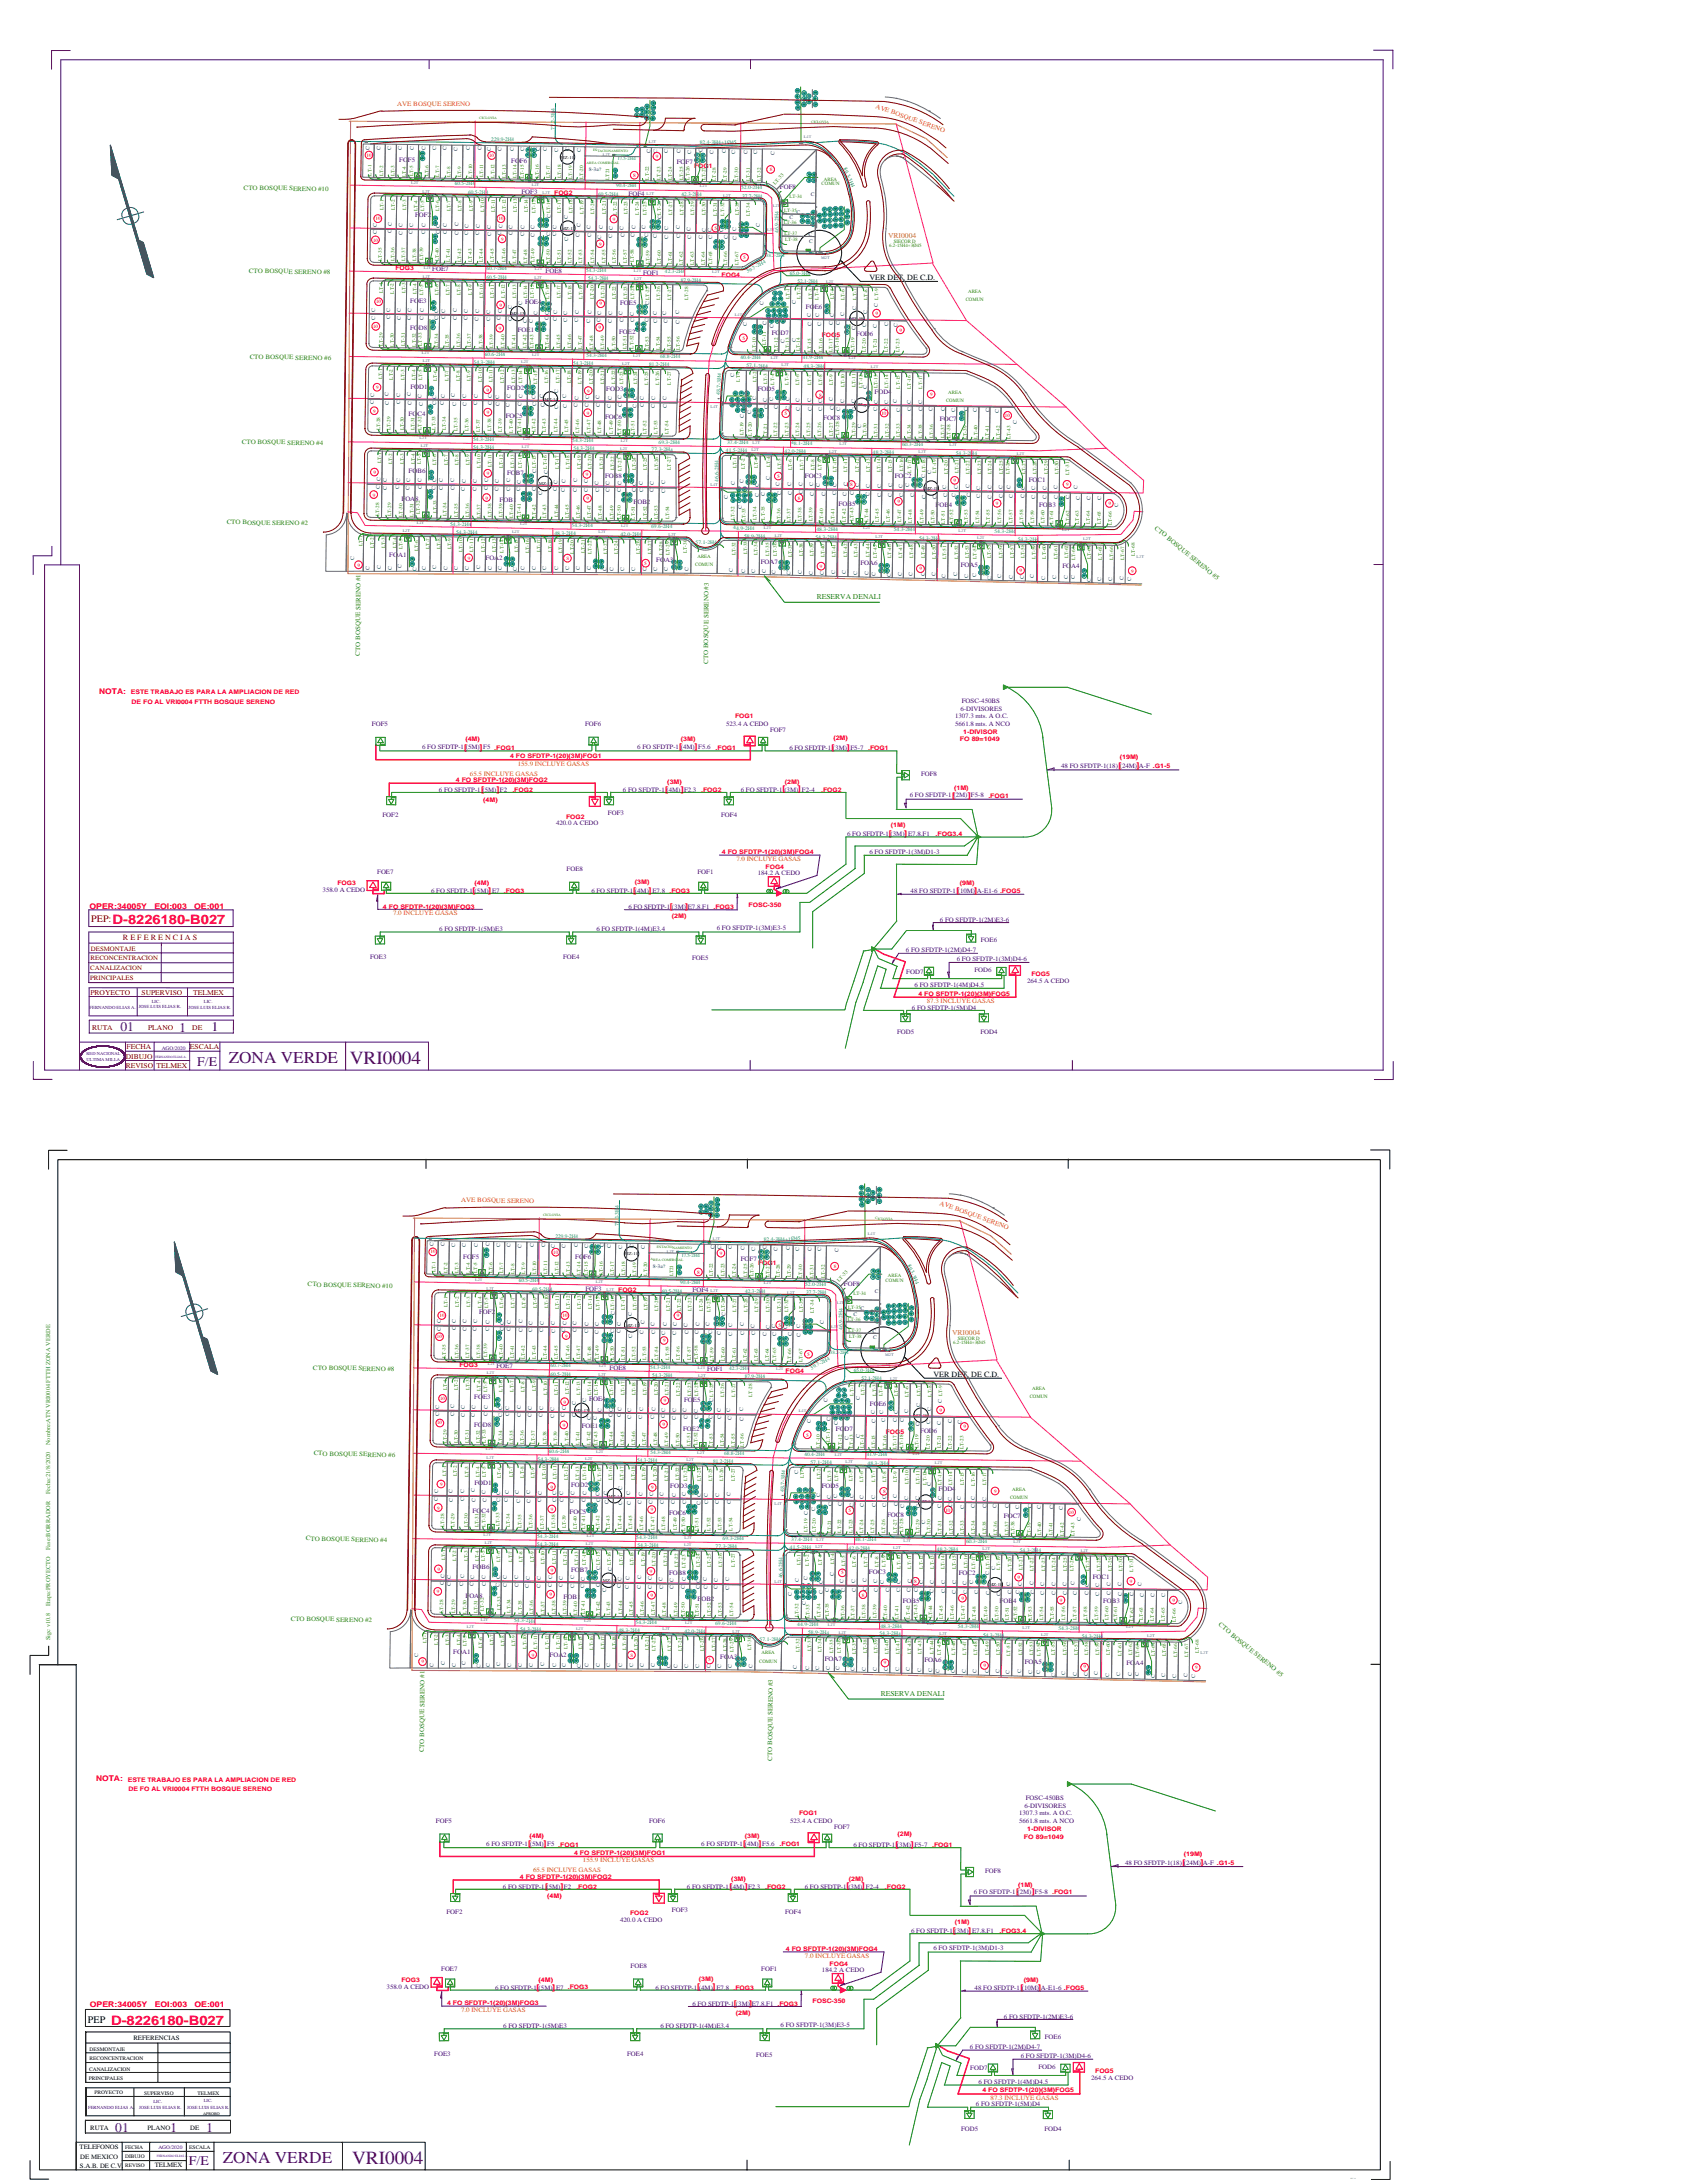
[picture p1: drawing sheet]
<svg xmlns="http://www.w3.org/2000/svg" width="216mm" height="279mm" viewBox="0 0 216 279" stroke-linecap="round" stroke-linejoin="round" font-family="sans-serif">
<defs><g id="words">
<g font-size="2.4" fill="#400080">
<text x="44.8" y="136.2">VRI0004</text>
<text x="45.1" y="277">VRI0004</text>
</g>
<g font-size="2.1" fill="#400080">
<text x="29.3" y="136">ZONA VERDE</text>
<text x="28.5" y="276.8">ZONA VERDE</text>
</g>
<g font-size="1.7" fill="#f00">
<text x="14.4" y="118.2">D-8226180-B027</text>
<text x="14.2" y="259.1">D-8226180-B027</text>
</g>
<g font-size="1.7" fill="#400080">
<text x="15.4" y="132">01</text>
<text x="27.1" y="131.9">1</text>
<text x="22.9" y="132">1</text>
<text x="25.2" y="136.4">F/E</text>
<text x="14.7" y="272.8">01</text>
<text x="21.8" y="272.8">1</text>
<text x="26.4" y="272.8">1</text>
<text x="24.2" y="277.1">F/E</text>
</g>
<text font-size="1.3" fill="#800000" x="11.7" y="118">PEP:</text>
<text font-size="1.3" x="11.3" y="258.9">PEP</text>
<g font-size="1">
<text x="111.3" y="35.8">VER DET. DE C.D.</text>
<text x="119.5" y="176.2">VER DET. DE C.D.</text>
</g>
<g font-size="1" fill="#c4a000">
<text x="113.7" y="30.4">VRI0004</text>
<text x="121.8" y="170.8">VRI0004</text>
</g>
<g font-size="1" fill="#308400">
<text x="104.5" y="76.7">RESERVA DENALI</text>
<text x="112.7" y="217.1">RESERVA DENALI</text>
</g>
<g font-size="1" fill="#f00">
<text x="12.7" y="88.8">NOTA:</text>
<text x="59.4" y="95.9">[</text>
<text x="61.4" y="95.9">]</text>
<text x="86.9" y="95.9">[</text>
<text x="88.9" y="95.9">]</text>
<text x="106.4" y="96">[</text>
<text x="108.4" y="96">]</text>
<text x="61.6" y="101.4">[</text>
<text x="63.5" y="101.4">]</text>
<text x="85.1" y="101.3">[</text>
<text x="87.1" y="101.3">]</text>
<text x="100.1" y="101.3">[</text>
<text x="102.1" y="101.3">]</text>
<text x="143.1" y="98.3">[</text>
<text x="145.4" y="98.3">]</text>
<text x="113.8" y="107">[</text>
<text x="115.7" y="107">]</text>
<text x="121.9" y="102.1">[</text>
<text x="123.8" y="102.1">]</text>
<text x="11.4" y="116.3">OPER:34005Y</text>
<text x="19.8" y="116.3">EOI:003</text>
<text x="24.8" y="116.3">OE:001</text>
<text x="60.5" y="114.3">[</text>
<text x="62.5" y="114.3">]</text>
<text x="81" y="114.2">[</text>
<text x="83" y="114.2">]</text>
<text x="85.7" y="116.3">[</text>
<text x="87.7" y="116.3">]</text>
<text x="122.4" y="114.3">[</text>
<text x="124.7" y="114.3">]</text>
<text x="12.3" y="228">NOTA:</text>
<text x="67.6" y="236.3">[</text>
<text x="69.6" y="236.3">]</text>
<text x="95.1" y="236.3">[</text>
<text x="97.1" y="236.3">]</text>
<text x="114.6" y="236.3">[</text>
<text x="116.6" y="236.3">]</text>
<text x="151.3" y="238.6">[</text>
<text x="153.6" y="238.6">]</text>
<text x="69.8" y="241.8">[</text>
<text x="71.7" y="241.8">]</text>
<text x="93.3" y="241.7">[</text>
<text x="95.3" y="241.7">]</text>
<text x="108.3" y="241.7">[</text>
<text x="110.3" y="241.7">]</text>
<text x="130.1" y="242.5">[</text>
<text x="132" y="242.5">]</text>
<text x="122" y="247.4">[</text>
<text x="123.9" y="247.4">]</text>
<text x="11.5" y="256.8">OPER:34005Y</text>
<text x="19.8" y="256.8">EOI:003</text>
<text x="24.9" y="256.8">OE:001</text>
<text x="68.7" y="254.6">[</text>
<text x="70.6" y="254.6">]</text>
<text x="89.2" y="254.6">[</text>
<text x="91.2" y="254.6">]</text>
<text x="93.9" y="256.7">[</text>
<text x="95.9" y="256.7">]</text>
<text x="130.6" y="254.7">[</text>
<text x="132.9" y="254.7">]</text>
</g>
<text font-size="1" fill="#800000" x="15.7" y="120.4">R E F E R E N C I A S</text>
<g font-size=".9" fill="#800000">
<text x="11.6" y="127.4">PROYECTO</text>
<text x="11.8" y="131.8">RUTA</text>
<text x="18.1" y="127.3">SUPERVISO</text>
<text x="19" y="131.8">PLANO</text>
<text x="24.6" y="131.8">DE</text>
<text x="24.7" y="127.4">TELMEX</text>
<text x="16.1" y="135.5">DIBUJO</text>
<text x="16.1" y="136.7">REVISO</text>
<text x="16.2" y="134.3">FECHA</text>
<text x="20" y="136.7">TELMEX</text>
<text x="24.3" y="134.3">ESCALA</text>
</g>
<g font-size=".8" fill="#ff6000">
<text x="50.8" y="13.5">AVE BOSQUE SERENO</text>
<text x="112" y="13.8" transform="rotate(20 112 13.8)">AVE BOSQUE SERENO</text>
<text x="60.1" y="99.3">65.5 INCLUYE GASAS</text>
<text x="66.3" y="98">155.9 INCLUYE GASAS</text>
<text x="94.2" y="110.1">7.0 INCLUYE GASAS</text>
<text x="50.3" y="117.1">7.0 INCLUYE GASAS</text>
<text x="118.6" y="128.4">87.3 INCLUYE GASAS</text>
<text x="59" y="153.9">AVE BOSQUE SERENO</text>
<text x="120.2" y="154.2" transform="rotate(20 120.2 154.2)">AVE BOSQUE SERENO</text>
<text x="68.2" y="239.6">65.5 INCLUYE GASAS</text>
<text x="74.6" y="238.4">155.9 INCLUYE GASAS</text>
<text x="103" y="250.6">7.0 INCLUYE GASAS</text>
<text x="59" y="257.5">7.0 INCLUYE GASAS</text>
<text x="126.8" y="268.8">87.3 INCLUYE GASAS</text>
</g>
<g font-size=".8" fill="#400080">
<text x="51.1" y="20.7">FOF5</text>
<text x="65.4" y="20.8">FOF6</text>
<text x="86.6" y="21">FOF7</text>
<text x="53.1" y="27.8">FOF2</text>
<text x="66.7" y="24.8">FOF3</text>
<text x="80.4" y="25">FOF4</text>
<text x="99.8" y="24.2">FOF8</text>
<text x="55.3" y="34.7">FOE7</text>
<text x="69.8" y="35">FOE8</text>
<text x="82.3" y="35.1">FOF1</text>
<text x="52.5" y="38.7">FOE3</text>
<text x="67.2" y="38.9">FOE4</text>
<text x="79.4" y="39.1">FOE5</text>
<text x="103.1" y="39.6">FOE6</text>
<text x="52.5" y="42.3">FOD8</text>
<text x="66.3" y="42.4">FOE1</text>
<text x="79.2" y="42.8">FOE2</text>
<text x="98.8" y="42.8">FOD7</text>
<text x="109.6" y="43.1">FOD6</text>
<text x="52.3" y="53.2">FOC4</text>
<text x="52.5" y="49.7">FOD1</text>
<text x="64.7" y="53.5">FOC5</text>
<text x="64.9" y="50">FOD2</text>
<text x="77.4" y="53.6">FOC6</text>
<text x="77.6" y="50.1">FOD3</text>
<text x="97" y="50">FOD5</text>
<text x="105.4" y="53.8">FOC8</text>
<text x="111.9" y="50.5">FOD4</text>
<text x="120.3" y="53.9">FOC7</text>
<text x="51.4" y="64.1">FOA8</text>
<text x="52.3" y="60.5">FOB6</text>
<text x="63.9" y="64.3">FOB1</text>
<text x="64.9" y="60.8">FOB7</text>
<text x="77.4" y="61.2">FOB8</text>
<text x="81.1" y="64.5">FOB2</text>
<text x="103" y="61.1">FOC3</text>
<text x="107.3" y="64.8">FOB5</text>
<text x="114.5" y="61.2">FOC2</text>
<text x="119.7" y="64.8">FOB4</text>
<text x="131.6" y="61.7">FOC1</text>
<text x="133" y="64.8">FOB3</text>
<text x="49.8" y="71.3">FOA1</text>
<text x="62.1" y="71.7">FOA2</text>
<text x="84" y="71.9">FOA3</text>
<text x="97.4" y="72.2">FOA7</text>
<text x="110.1" y="72.3">FOA6</text>
<text x="123" y="72.6">FOA5</text>
<text x="136" y="72.8">FOA4</text>
<text x="47.6" y="93">FOF5</text>
<text x="54" y="95.9">6 FO SFDTP-1 (5M) F5 .FOG1</text>
<text x="74.9" y="93">FOF6</text>
<text x="81.5" y="95.9">6 FO SFDTP-1 (4M) F5.6</text>
<text x="92.9" y="92.9">523.4 A CEDO</text>
<text x="98.5" y="93.7">FOF7</text>
<text x="101" y="96">6 FO SFDTP-1 (3M) F5-7</text>
<text x="122.2" y="91.9">1307.3 mts. A O.C.</text>
<text x="122.2" y="92.9">5661.8 mts. A NCO</text>
<text x="122.9" y="91">6-DIVISORES</text>
<text x="123.1" y="90">FOSC-450BS</text>
<text x="56.2" y="101.4">6 FO SFDTP-1 (5M) F2</text>
<text x="79.7" y="101.4">6 FO SFDTP-1 (4M) F2.3</text>
<text x="94.8" y="101.4">6 FO SFDTP-1 (3M) F2-4</text>
<text x="117.9" y="99.3">FOF8</text>
<text x="135.8" y="98.3">48 FO SFDTP-1(18) (24M) A-F .G1-5</text>
<text x="49" y="104.6">FOF2</text>
<text x="71.2" y="105.6">420.0 A CEDO</text>
<text x="77.8" y="104.3">FOF3</text>
<text x="92.3" y="104.6">FOF4</text>
<text x="108.4" y="107.1">6 FO SFDTP-1 (3M) E7.8.F1</text>
<text x="116.4" y="102.1">6 FO SFDTP-1 (2M) F5-8</text>
<text x="48.3" y="111.9">FOE7</text>
<text x="72.5" y="111.5">FOE8</text>
<text x="89.3" y="111.9">FOF1</text>
<text x="97" y="112">184.2 A CEDO</text>
<text x="111.3" y="109.3">6 FO SFDTP-1(3M)D1-3</text>
<text x="41.3" y="114.2">358.0 A CEDO</text>
<text x="55.2" y="114.3">6 FO SFDTP-1 (5M) E7 .FOG3</text>
<text x="56.2" y="119.1">6 FO SFDTP-1(5M)E3</text>
<text x="75.7" y="114.3">6 FO SFDTP-1 (4M) E7.8 .FOG3</text>
<text x="76.3" y="119.1">6 FO SFDTP-1(4M)E3.4</text>
<text x="80.4" y="116.4">6 FO SFDTP-1 (3M) E7.8.F1 .FOG3</text>
<text x="91.7" y="119.1">6 FO SFDTP-1(3M)E3-5</text>
<text x="116.5" y="114.3">48 FO SFDTP-1 (10M) A-E1-6 .FOG5</text>
<text x="120.3" y="118">6 FO SFDTP-1(2M)E3-6</text>
<text x="47.4" y="122.8">FOE3</text>
<text x="72.1" y="122.8">FOE4</text>
<text x="88.6" y="122.9">FOE5</text>
<text x="115.9" y="121.9">6 FO SFDTP-1(2M)D4-7</text>
<text x="116" y="124.6">FOD7</text>
<text x="122.4" y="123.1">6 FO SFDTP-1(3M)D4-6</text>
<text x="124.7" y="124.4">FOD6</text>
<text x="125.5" y="120.6">FOE6</text>
<text x="131.4" y="125.8">264.5 A CEDO</text>
<text x="116.7" y="129.2">6 FO SFDTP-1(5M)D4</text>
<text x="117" y="126.4">6 FO SFDTP-1(4M)D4.5</text>
<text x="114.8" y="132.3">FOD5</text>
<text x="125.5" y="132.3">FOD4</text>
<text x="59.3" y="161.1">FOF5</text>
<text x="73.6" y="161.2">FOF6</text>
<text x="94.8" y="161.4">FOF7</text>
<text x="74.9" y="165.2">FOF3</text>
<text x="88.6" y="165.4">FOF4</text>
<text x="108" y="164.6">FOF8</text>
<text x="61.3" y="168.2">FOF2</text>
<text x="60.7" y="179.1">FOE3</text>
<text x="63.5" y="175.1">FOE7</text>
<text x="75.4" y="179.3">FOE4</text>
<text x="78" y="175.3">FOE8</text>
<text x="87.6" y="179.5">FOE5</text>
<text x="90.5" y="175.5">FOF1</text>
<text x="111.3" y="179.9">FOE6</text>
<text x="60.7" y="182.7">FOD8</text>
<text x="74.5" y="182.8">FOE1</text>
<text x="87.4" y="183.2">FOE2</text>
<text x="107" y="183.2">FOD7</text>
<text x="117.8" y="183.4">FOD6</text>
<text x="60.7" y="190.1">FOD1</text>
<text x="73.1" y="190.3">FOD2</text>
<text x="85.8" y="190.5">FOD3</text>
<text x="105.2" y="190.4">FOD5</text>
<text x="120.1" y="190.8">FOD4</text>
<text x="60.5" y="193.6">FOC4</text>
<text x="72.9" y="193.8">FOC5</text>
<text x="85.6" y="194">FOC6</text>
<text x="113.5" y="194.2">FOC8</text>
<text x="128.5" y="194.3">FOC7</text>
<text x="60.5" y="200.9">FOB6</text>
<text x="73.1" y="201.2">FOB7</text>
<text x="85.6" y="201.6">FOB8</text>
<text x="111.2" y="201.5">FOC3</text>
<text x="122.7" y="201.6">FOC2</text>
<text x="139.8" y="202">FOC1</text>
<text x="59.6" y="204.5">FOA8</text>
<text x="72.1" y="204.7">FOB1</text>
<text x="89.3" y="204.9">FOB2</text>
<text x="115.5" y="205.1">FOB5</text>
<text x="127.9" y="205.2">FOB4</text>
<text x="141.2" y="205.2">FOB3</text>
<text x="58" y="211.7">FOA1</text>
<text x="70.3" y="212.1">FOA2</text>
<text x="92.2" y="212.3">FOA3</text>
<text x="105.6" y="212.5">FOA7</text>
<text x="118.3" y="212.7">FOA6</text>
<text x="131.1" y="212.9">FOA5</text>
<text x="144.2" y="213.1">FOA4</text>
<text x="55.8" y="233.3">FOF5</text>
<text x="83.1" y="233.3">FOF6</text>
<text x="101.1" y="233.3">523.4 A CEDO</text>
<text x="130.4" y="232.3">1307.3 mts. A O.C.</text>
<text x="130.4" y="233.3">5661.8 mts. A NCO</text>
<text x="131.1" y="231.3">6-DIVISORES</text>
<text x="131.3" y="230.4">FOSC-450BS</text>
<text x="62.2" y="236.3">6 FO SFDTP-1 (5M) F5 .FOG1</text>
<text x="89.7" y="236.3">6 FO SFDTP-1 (4M) F5.6</text>
<text x="106.7" y="234.1">FOF7</text>
<text x="109.2" y="236.4">6 FO SFDTP-1 (3M) F5-7</text>
<text x="126.1" y="239.7">FOF8</text>
<text x="144" y="238.7">48 FO SFDTP-1(18) (24M) A-F .G1-5</text>
<text x="57.1" y="245">FOF2</text>
<text x="64.4" y="241.7">6 FO SFDTP-1 (5M) F2</text>
<text x="86" y="244.7">FOF3</text>
<text x="87.9" y="241.7">6 FO SFDTP-1 (4M) F2.3</text>
<text x="100.5" y="245">FOF4</text>
<text x="103" y="241.7">6 FO SFDTP-1 (3M) F2-4</text>
<text x="124.6" y="242.4">6 FO SFDTP-1 (2M) F5-8 .FOG1</text>
<text x="79.3" y="246">420.0 A CEDO</text>
<text x="80.7" y="251.8">FOE8</text>
<text x="116.6" y="247.4">6 FO SFDTP-1 (3M) E7.8.F1</text>
<text x="119.5" y="249.6">6 FO SFDTP-1(3M)D1-3</text>
<text x="49.5" y="254.6">358.0 A CEDO</text>
<text x="56.5" y="252.3">FOE7</text>
<text x="63.4" y="254.6">6 FO SFDTP-1 (5M) E7 .FOG3</text>
<text x="83.9" y="254.6">6 FO SFDTP-1 (4M) E7.8 .FOG3</text>
<text x="88.6" y="256.8">6 FO SFDTP-1 (3M) E7.8.F1 .FOG3</text>
<text x="97.4" y="252.3">FOF1</text>
<text x="105.2" y="252.3">184.2 A CEDO</text>
<text x="124.7" y="254.7">48 FO SFDTP-1 (10M) A-E1-6 .FOG5</text>
<text x="55.6" y="263.2">FOE3</text>
<text x="64.4" y="259.5">6 FO SFDTP-1(5M)E3</text>
<text x="80.3" y="263.2">FOE4</text>
<text x="84.5" y="259.5">6 FO SFDTP-1(4M)E3.4</text>
<text x="96.8" y="263.3">FOE5</text>
<text x="99.9" y="259.5">6 FO SFDTP-1(3M)E3-5</text>
<text x="124.1" y="262.2">6 FO SFDTP-1(2M)D4-7</text>
<text x="128.5" y="258.3">6 FO SFDTP-1(2M)E3-6</text>
<text x="130.6" y="263.4">6 FO SFDTP-1(3M)D4-6</text>
<text x="133.7" y="261">FOE6</text>
<text x="124.2" y="265">FOD7</text>
<text x="124.9" y="269.6">6 FO SFDTP-1(5M)D4</text>
<text x="125.2" y="266.7">6 FO SFDTP-1(4M)D4.5</text>
<text x="132.9" y="264.8">FOD6</text>
<text x="139.6" y="266.2">264.5 A CEDO</text>
<text x="123" y="272.7">FOD5</text>
<text x="133.7" y="272.7">FOD4</text>
</g>
<g font-size=".8" fill="#f00">
<text x="88.8" y="21.5">FOG1</text>
<text x="70.9" y="24.9">FOG2</text>
<text x="50.6" y="34.6">FOG3</text>
<text x="92.3" y="35.4">FOG4</text>
<text x="105.2" y="43.1">FOG5</text>
<text x="16.8" y="88.8">ESTE TRABAJO ES PARA LA AMPLIACION DE RED</text>
<text x="16.8" y="90.1">DE FO AL VRI0004 FTTH BOSQUE SERENO</text>
<text x="59.6" y="94.9">(4M)</text>
<text x="87.1" y="94.8">(3M)</text>
<text x="91.6" y="95.9">.FOG1</text>
<text x="94.1" y="91.9">FOG1</text>
<text x="106.7" y="94.7">(2M)</text>
<text x="122.8" y="94.9">FO 89=1049</text>
<text x="123.3" y="93.9">1-DIVISOR</text>
<text x="58.3" y="100.1">4 FO SFDTP-1(20)(3M)FOG2</text>
<text x="65.3" y="97.1">4 FO SFDTP-1(20)(3M)FOG1</text>
<text x="65.6" y="101.4">.FOG2</text>
<text x="85.4" y="100.3">(3M)</text>
<text x="89.7" y="101.4">.FOG2</text>
<text x="100.4" y="100.3">(2M)</text>
<text x="105.1" y="101.4">.FOG2</text>
<text x="111.1" y="96">.FOG1</text>
<text x="122.1" y="101.1">(1M)</text>
<text x="143.3" y="97.2">(19M)</text>
<text x="61.8" y="102.6">(4M)</text>
<text x="72.4" y="104.8">FOG2</text>
<text x="114" y="105.8">(1M)</text>
<text x="119.7" y="107">.FOG3.4</text>
<text x="126.5" y="102.1">.FOG1</text>
<text x="43.2" y="113.3">FOG3</text>
<text x="60.7" y="113.3">(4M)</text>
<text x="81.3" y="113.2">(3M)</text>
<text x="92.4" y="109.4">4 FO SFDTP-1(20)(3M)FOG4</text>
<text x="98" y="111.2">FOG4</text>
<text x="122.8" y="113.3">(9M)</text>
<text x="49" y="116.3">4 FO SFDTP-1(20)(3M)FOG3</text>
<text x="86" y="117.5">(2M)</text>
<text x="95.8" y="116">FOSC-350</text>
<text x="132" y="124.9">FOG5</text>
<text x="117.5" y="127.4">4 FO SFDTP-1(20)(3M)FOG5</text>
<text x="97" y="161.9">FOG1</text>
<text x="79.1" y="165.3">FOG2</text>
<text x="58.8" y="175">FOG3</text>
<text x="100.5" y="175.8">FOG4</text>
<text x="113.4" y="183.5">FOG5</text>
<text x="16.4" y="228.1">ESTE TRABAJO ES PARA LA AMPLIACION DE RED</text>
<text x="16.4" y="229.3">DE FO AL VRI0004 FTTH BOSQUE SERENO</text>
<text x="102.3" y="232.3">FOG1</text>
<text x="67.7" y="235.3">(4M)</text>
<text x="73.5" y="237.4">4 FO SFDTP-1(20)(3M)FOG1</text>
<text x="95.3" y="235.2">(3M)</text>
<text x="99.8" y="236.3">.FOG1</text>
<text x="114.8" y="235">(2M)</text>
<text x="119.3" y="236.4">.FOG1</text>
<text x="131" y="235.3">FO 89=1049</text>
<text x="131.5" y="234.3">1-DIVISOR</text>
<text x="151.5" y="237.6">(19M)</text>
<text x="66.5" y="240.5">4 FO SFDTP-1(20)(3M)FOG2</text>
<text x="70" y="243">(4M)</text>
<text x="73.8" y="241.7">.FOG2</text>
<text x="80.6" y="245.1">FOG2</text>
<text x="93.6" y="240.7">(3M)</text>
<text x="97.9" y="241.7">.FOG2</text>
<text x="108.6" y="240.7">(2M)</text>
<text x="113.3" y="241.7">.FOG2</text>
<text x="130.3" y="241.5">(1M)</text>
<text x="100.6" y="249.7">4 FO SFDTP-1(20)(3M)FOG4</text>
<text x="106.2" y="251.6">FOG4</text>
<text x="122.2" y="246.2">(1M)</text>
<text x="127.9" y="247.4">.FOG3.4</text>
<text x="51.4" y="253.7">FOG3</text>
<text x="57.2" y="256.7">4 FO SFDTP-1(20)(3M)FOG3</text>
<text x="68.9" y="253.6">(4M)</text>
<text x="89.4" y="253.6">(3M)</text>
<text x="94.2" y="257.9">(2M)</text>
<text x="104" y="256.4">FOSC-350</text>
<text x="131" y="253.7">(9M)</text>
<text x="125.7" y="267.8">4 FO SFDTP-1(20)(3M)FOG5</text>
<text x="140.2" y="265.3">FOG5</text>
</g>
<g font-size=".8" fill="#308400">
<text x="31.2" y="24.3" transform="rotate(1 31.2 24.3)">CTO BOSQUE SERENO #10</text>
<text x="31.8" y="34.9" transform="rotate(1 31.8 34.9)">CTO BOSQUE SERENO #8</text>
<text x="32" y="45.9" transform="rotate(1 32 45.9)">CTO BOSQUE SERENO #6</text>
<text x="30.9" y="56.8" transform="rotate(1 30.9 56.8)">CTO BOSQUE SERENO #4</text>
<text x="29" y="67.1" transform="rotate(1 29 67.1)">CTO BOSQUE SERENO #2</text>
<text x="147.7" y="67.7" transform="rotate(40 147.7 67.7)">CTO BOSQUE SERENO #5</text>
<text x="46.1" y="83.9" transform="rotate(-90 46.1 83.9)">CTO BOSQUE SERENO #1</text>
<text x="90.6" y="85" transform="rotate(-90 90.6 85)">CTO BOSQUE SERENO #3</text>
<text x="39.4" y="164.6" transform="rotate(1 39.4 164.6)">CTO BOSQUE SERENO #10</text>
<text x="40" y="175.3" transform="rotate(1 40 175.3)">CTO BOSQUE SERENO #8</text>
<text x="40.1" y="186.3" transform="rotate(1 40.1 186.3)">CTO BOSQUE SERENO #6</text>
<text x="39.1" y="197.2" transform="rotate(1 39.1 197.2)">CTO BOSQUE SERENO #4</text>
<text x="37.2" y="207.5" transform="rotate(1 37.2 207.5)">CTO BOSQUE SERENO #2</text>
<text x="155.9" y="208" transform="rotate(40 155.9 208)">CTO BOSQUE SERENO #5</text>
<text x="54.2" y="224.3" transform="rotate(-90 54.2 224.3)">CTO BOSQUE SERENO #1</text>
<text x="98.8" y="225.4" transform="rotate(-90 98.8 225.4)">CTO BOSQUE SERENO #3</text>
</g>
<g font-size=".8" fill="#800000">
<text x="11.5" y="125.5">PRINCIPALES</text>
<text x="11.5" y="124.2">CANALIZACION</text>
<text x="11.6" y="122.9">RECONCENTRACION</text>
<text x="11.6" y="121.7">DESMONTAJE</text>
</g>
<g font-size=".8" fill="#309820">
<text x="6.4" y="185" transform="rotate(-90 6.4 185)">Nombre:ATN VRI0004 FTTH ZONA VERDE</text>
<text x="6.4" y="191.3" transform="rotate(-90 6.4 191.3)">Fecha:21/8/2020</text>
<text x="6.4" y="198.4" transform="rotate(-90 6.4 198.4)">Fase:BORRADOR</text>
<text x="6.4" y="209.9" transform="rotate(-90 6.4 209.9)">Sigc v10.8</text>
<text x="6.4" y="205.6" transform="rotate(-90 6.4 205.6)">Etapa:PROYECTO</text>
</g>
<g font-size=".8">
<text x="17.1" y="261.1">REFERENCIAS</text>
<text x="10.2" y="275.1">TELEFONOS</text>
<text x="11.5" y="272.7">RUTA</text>
<text x="18.9" y="272.6">PLANO</text>
<text x="24.3" y="272.6">DE</text>
<text x="10.2" y="277.5">S.A.B. DE C.V.</text>
<text x="10.3" y="276.3">DE MEXICO</text>
<text x="19.8" y="277.3">TELMEX</text>
</g>
<g font-size=".7" fill="#008080">
<text x="71" y="16.6" transform="rotate(-89 71 16.6)">77.2-3H4</text>
<text x="58.2" y="23.7">60.5-2H4</text>
<text x="62.9" y="18.1">229.9-2H4</text>
<text x="78.9" y="24">90.4-2H4</text>
<text x="89.5" y="18.5" transform="rotate(-1 89.5 18.5)">82.4-3H4+1Ø45</text>
<text x="108" y="21.5" transform="rotate(67 108 21.5)">86.3-3H4</text>
<text x="59.9" y="24.8">60.5-2H4</text>
<text x="76.5" y="25.1">60.5-2H4</text>
<text x="87.2" y="25.1">42.3-2H4</text>
<text x="94.8" y="24.2" transform="rotate(1 94.8 24.2)">52.0-2H4</text>
<text x="95" y="25.3">37.7-2H4</text>
<text x="99.6" y="29.8" transform="rotate(-89 99.6 29.8)">46.9-2H4</text>
<text x="62.2" y="34.6">60.7-2H4</text>
<text x="62.3" y="35.7">60.5-2H4</text>
<text x="75" y="34.8">54.3-2H4</text>
<text x="75.3" y="35.9">54.3-2H4</text>
<text x="85.1" y="34.9">42.3-2H4</text>
<text x="95.7" y="35" transform="rotate(-29 95.7 35)">39.7-2H4</text>
<text x="101.1" y="35.2">65.0-3H4</text>
<text x="87.1" y="36">87.9-2H4</text>
<text x="102.1" y="36.2">52.1-2H4</text>
<text x="60.6" y="46.6" transform="rotate(1 60.6 46.6)">54.3-2H4</text>
<text x="62.1" y="45.6">60.6-2H4</text>
<text x="73.3" y="46.7">54.3-2H4</text>
<text x="75" y="45.7">54.3-2H4</text>
<text x="83.1" y="46.9">81.2-2H4</text>
<text x="84.5" y="45.8">68.8-2H4</text>
<text x="94.8" y="46">40.4-2H4</text>
<text x="95.5" y="47">57.1-2H4</text>
<text x="102.8" y="46">41.9-2H4</text>
<text x="102.8" y="47.1">48.3-2H4</text>
<text x="92.1" y="50.6" transform="rotate(-86 92.1 50.6)">48.7-3H4</text>
<text x="60.6" y="56.4">54.3-2H4</text>
<text x="60.6" y="57.5">54.3-2H4</text>
<text x="73.2" y="56.6">54.3-2H4</text>
<text x="73.4" y="57.6">54.3-2H4</text>
<text x="83.4" y="57.8">77.3-2H4</text>
<text x="84.3" y="56.8">69.3-2H4</text>
<text x="92.9" y="57.8">41.5-2H4</text>
<text x="93" y="56.8">37.4-2H4</text>
<text x="100.4" y="58">42.0-2H4</text>
<text x="101.2" y="56.9">48.1-2H4</text>
<text x="111.7" y="58.1">48.2-2H4</text>
<text x="115.4" y="57.1">60.3-2H4</text>
<text x="122.3" y="58.2">54.3-2H4</text>
<text x="92" y="61.6" transform="rotate(-90 92 61.6)">46.6-2H4</text>
<text x="57.6" y="67.3">54.3-2H4</text>
<text x="58.4" y="68.3">54.3-2H4</text>
<text x="70.9" y="68.5">48.3-2H4</text>
<text x="73.1" y="67.4">54.3-2H4</text>
<text x="79.4" y="68.6">42.0-2H4</text>
<text x="83.3" y="67.6">69.6-2H4</text>
<text x="89" y="69.6">57.1-2H4</text>
<text x="93.8" y="67.8">44.9-2H4</text>
<text x="95.2" y="68.8">58.9-2H4</text>
<text x="104.4" y="68.9">54.3-2H4</text>
<text x="104.5" y="67.9">48.3-2H4</text>
<text x="114.4" y="68" transform="rotate(1 114.4 68)">54.3-2H4</text>
<text x="117.6" y="69.1">54.3-2H4</text>
<text x="127.3" y="68.2">54.3-2H4</text>
<text x="130.3" y="69.2">54.3-2H4</text>
<text x="71.1" y="158.5">229.9-2H4</text>
<text x="79.2" y="157" transform="rotate(-89 79.2 157)">77.2-3H4</text>
<text x="97.7" y="158.8" transform="rotate(-1 97.7 158.8)">82.4-3H4+1Ø45</text>
<text x="116.2" y="161.9" transform="rotate(67 116.2 161.9)">86.3-3H4</text>
<text x="66.4" y="164.1">60.5-2H4</text>
<text x="68.1" y="165.2">60.5-2H4</text>
<text x="84.7" y="165.4">60.5-2H4</text>
<text x="87.1" y="164.3">90.4-2H4</text>
<text x="95.4" y="165.5">42.3-2H4</text>
<text x="103" y="164.6" transform="rotate(1 103 164.6)">52.0-2H4</text>
<text x="103.2" y="165.7">37.7-2H4</text>
<text x="107.8" y="170.2" transform="rotate(-89 107.8 170.2)">46.9-2H4</text>
<text x="70.4" y="175">60.7-2H4</text>
<text x="70.5" y="176.1">60.5-2H4</text>
<text x="83.2" y="175.2">54.3-2H4</text>
<text x="83.5" y="176.2">54.3-2H4</text>
<text x="93.3" y="175.3">42.3-2H4</text>
<text x="95.3" y="176.4">87.9-2H4</text>
<text x="103.9" y="175.3" transform="rotate(-29 103.9 175.3)">39.7-2H4</text>
<text x="109.3" y="175.6">65.0-3H4</text>
<text x="110.3" y="176.6">52.1-2H4</text>
<text x="70.2" y="185.9">60.6-2H4</text>
<text x="68.8" y="187" transform="rotate(1 68.8 187)">54.3-2H4</text>
<text x="81.5" y="187.1">54.3-2H4</text>
<text x="83.2" y="186.1">54.3-2H4</text>
<text x="91.3" y="187.3">81.2-2H4</text>
<text x="92.7" y="186.2">68.8-2H4</text>
<text x="100.3" y="190.9" transform="rotate(-86 100.3 190.9)">48.7-3H4</text>
<text x="103" y="186.4">40.4-2H4</text>
<text x="103.7" y="187.4">57.1-2H4</text>
<text x="110.9" y="186.4">41.9-2H4</text>
<text x="111" y="187.5">48.3-2H4</text>
<text x="68.7" y="197.8">54.3-2H4</text>
<text x="68.7" y="196.8">54.3-2H4</text>
<text x="81.4" y="197">54.3-2H4</text>
<text x="81.6" y="198">54.3-2H4</text>
<text x="92.5" y="197.1">69.3-2H4</text>
<text x="101.3" y="197.2">37.4-2H4</text>
<text x="109.4" y="197.3">48.1-2H4</text>
<text x="123.6" y="197.5">60.3-2H4</text>
<text x="91.6" y="198.2">77.3-2H4</text>
<text x="100.2" y="202" transform="rotate(-90 100.2 202)">46.6-2H4</text>
<text x="101.1" y="198.2">41.5-2H4</text>
<text x="108.6" y="198.4">42.0-2H4</text>
<text x="119.9" y="198.5">48.2-2H4</text>
<text x="130.5" y="198.6">54.3-2H4</text>
<text x="65.8" y="207.7">54.3-2H4</text>
<text x="66.6" y="208.7">54.3-2H4</text>
<text x="79.1" y="208.9">48.3-2H4</text>
<text x="81.3" y="207.8">54.3-2H4</text>
<text x="87.6" y="209">42.0-2H4</text>
<text x="91.5" y="208">69.6-2H4</text>
<text x="102" y="208.1">44.9-2H4</text>
<text x="103.4" y="209.2">58.9-2H4</text>
<text x="112.6" y="209.3">54.3-2H4</text>
<text x="112.7" y="208.3">48.3-2H4</text>
<text x="122.6" y="208.4" transform="rotate(1 122.6 208.4)">54.3-2H4</text>
<text x="125.8" y="209.5">54.3-2H4</text>
<text x="135.5" y="208.6">54.3-2H4</text>
<text x="138.4" y="209.6">54.3-2H4</text>
<text x="97.2" y="210">57.1-2H4</text>
</g>
<g font-size=".7" fill="#004080">
<text x="47.3" y="19.1" transform="rotate(-90 47.3 19.1)">C</text>
<text x="48.7" y="19.1" transform="rotate(-90 48.7 19.1)">C</text>
<text x="50.1" y="19.2" transform="rotate(-90 50.1 19.2)">C</text>
<text x="51.4" y="19.2" transform="rotate(-90 51.4 19.2)">C</text>
<text x="53" y="19.2" transform="rotate(-90 53 19.2)">C</text>
<text x="54.4" y="19.1" transform="rotate(-90 54.4 19.1)">C</text>
<text x="55.8" y="19.2" transform="rotate(-90 55.8 19.2)">C</text>
<text x="57.1" y="19.2" transform="rotate(-90 57.1 19.2)">C</text>
<text x="58.5" y="19.3" transform="rotate(-90 58.5 19.3)">C</text>
<text x="60.1" y="19.2" transform="rotate(-90 60.1 19.2)">C</text>
<text x="61.6" y="19.2" transform="rotate(-90 61.6 19.2)">C</text>
<text x="62.8" y="19.4" transform="rotate(-90 62.8 19.4)">C</text>
<text x="64.2" y="19.3" transform="rotate(-90 64.2 19.3)">C</text>
<text x="65.8" y="19.3" transform="rotate(-90 65.8 19.3)">C</text>
<text x="67.1" y="19.4" transform="rotate(-90 67.1 19.4)">C</text>
<text x="69.1" y="19.3" transform="rotate(-90 69.1 19.3)">C</text>
<text x="70" y="19.3" transform="rotate(-90 70 19.3)">C</text>
<text x="71.4" y="19.5" transform="rotate(-90 71.4 19.5)">C</text>
<text x="72.8" y="19.3" transform="rotate(-90 72.8 19.3)">C</text>
<text x="74.4" y="19.5" transform="rotate(-90 74.4 19.5)">C</text>
<text x="75.4" y="21.9">8-3a?</text>
<text x="83.2" y="19.5" transform="rotate(-90 83.2 19.5)">C</text>
<text x="84.1" y="19.5" transform="rotate(-90 84.1 19.5)">C</text>
<text x="85.5" y="19.5" transform="rotate(-90 85.5 19.5)">C</text>
<text x="87.1" y="19.6" transform="rotate(-90 87.1 19.6)">C</text>
<text x="88.5" y="19.7" transform="rotate(-90 88.5 19.7)">C</text>
<text x="89.9" y="19.5" transform="rotate(-90 89.9 19.5)">C</text>
<text x="91.3" y="19.7" transform="rotate(-90 91.3 19.7)">C</text>
<text x="92.9" y="19.6" transform="rotate(-90 92.9 19.6)">C</text>
<text x="94.1" y="19.8" transform="rotate(-90 94.1 19.8)">C</text>
<text x="95.6" y="19.7" transform="rotate(-90 95.6 19.7)">C</text>
<text x="96.9" y="19.7" transform="rotate(-90 96.9 19.7)">C</text>
<text x="99.1" y="19.9" transform="rotate(-90 99.1 19.9)">C</text>
<text x="48.2" y="30" transform="rotate(-90 48.2 30)">C C</text>
<text x="50.1" y="29.9" transform="rotate(-90 50.1 29.9)">C C</text>
<text x="51.5" y="29" transform="rotate(-90 51.5 29)">C</text>
<text x="52.8" y="30" transform="rotate(-90 52.8 30)">C</text>
<text x="52.9" y="29" transform="rotate(-90 52.9 29)">C</text>
<text x="54.4" y="30" transform="rotate(-90 54.4 30)">C C</text>
<text x="56.3" y="30" transform="rotate(-90 56.3 30)">C C</text>
<text x="57.2" y="29.9" transform="rotate(-90 57.2 29.9)">C C</text>
<text x="58.7" y="29" transform="rotate(-90 58.7 29)">C</text>
<text x="68.4" y="29.3" transform="rotate(-90 68.4 29.3)">C</text>
<text x="70.5" y="27.9" transform="rotate(-90 70.5 27.9)">C LT-16</text>
<text x="71.2" y="29.3" transform="rotate(-90 71.2 29.3)">C</text>
<text x="72.7" y="28" transform="rotate(-90 72.7 28)">C</text>
<text x="74.3" y="29.1" transform="rotate(-90 74.3 29.1)">C</text>
<text x="75.6" y="29.3" transform="rotate(-90 75.6 29.3)">C</text>
<text x="77.1" y="29.3" transform="rotate(-90 77.1 29.3)">C</text>
<text x="78.4" y="29.4" transform="rotate(-90 78.4 29.4)">C</text>
<text x="79.8" y="29.4" transform="rotate(-90 79.8 29.4)">C</text>
<text x="82.6" y="29.3" transform="rotate(-90 82.6 29.3)">C</text>
<text x="84.7" y="28" transform="rotate(-90 84.7 28)">CLT-26</text>
<text x="85.5" y="29.5" transform="rotate(-90 85.5 29.5)">C</text>
<text x="87" y="29.3" transform="rotate(-90 87 29.3)">C</text>
<text x="88.4" y="29.6" transform="rotate(-90 88.4 29.6)">C</text>
<text x="90.3" y="29.7" transform="rotate(-90 90.3 29.7)">C</text>
<text x="92.6" y="29.7" transform="rotate(-90 92.6 29.7)">C</text>
<text x="94.2" y="29.6" transform="rotate(-90 94.2 29.6)">C</text>
<text x="97.2" y="29.1" transform="rotate(-90 97.2 29.1)">C</text>
<text x="101" y="28.1">C</text>
<text x="103.8" y="25.1">C</text>
<text x="51.5" y="30" transform="rotate(-90 51.5 30)">C</text>
<text x="58.7" y="30" transform="rotate(-90 58.7 30)">C</text>
<text x="59.9" y="30.1" transform="rotate(-90 59.9 30.1)">C C</text>
<text x="61.3" y="30.1" transform="rotate(-90 61.3 30.1)">C C</text>
<text x="62.8" y="30.2" transform="rotate(-90 62.8 30.2)">C C</text>
<text x="64.1" y="30.1" transform="rotate(-90 64.1 30.1)">C C</text>
<text x="65.6" y="30.1" transform="rotate(-90 65.6 30.1)">C C</text>
<text x="67.1" y="30.3" transform="rotate(-90 67.1 30.3)">C C</text>
<text x="68.4" y="30.4" transform="rotate(-90 68.4 30.4)">C</text>
<text x="70.4" y="30.2" transform="rotate(-90 70.4 30.2)">C</text>
<text x="71.2" y="30.3" transform="rotate(-90 71.2 30.3)">C</text>
<text x="72.7" y="30.9" transform="rotate(-90 72.7 30.9)">C</text>
<text x="74.2" y="30.3" transform="rotate(-90 74.2 30.3)">C</text>
<text x="75.7" y="30.3" transform="rotate(-90 75.7 30.3)">C</text>
<text x="77" y="30.5" transform="rotate(-90 77 30.5)">C</text>
<text x="78.4" y="30.4" transform="rotate(-90 78.4 30.4)">C</text>
<text x="79.9" y="30.4" transform="rotate(-90 79.9 30.4)">C</text>
<text x="81.2" y="30.3" transform="rotate(-90 81.2 30.3)">C C</text>
<text x="82.9" y="30.3" transform="rotate(-90 82.9 30.3)">C</text>
<text x="84" y="30.4" transform="rotate(-90 84 30.4)">C</text>
<text x="85.5" y="30.6" transform="rotate(-90 85.5 30.6)">C</text>
<text x="87.1" y="30.4" transform="rotate(-90 87.1 30.4)">C</text>
<text x="88.4" y="30.5" transform="rotate(-90 88.4 30.5)">C</text>
<text x="89.9" y="30.6" transform="rotate(-90 89.9 30.6)">C</text>
<text x="91.2" y="30.6" transform="rotate(-90 91.2 30.6)">C C</text>
<text x="93.1" y="30.6" transform="rotate(-90 93.1 30.6)">C</text>
<text x="94.2" y="30.7" transform="rotate(-90 94.2 30.7)">C</text>
<text x="103.5" y="30.3">C</text>
<text x="103.5" y="31">C</text>
<text x="48" y="40.9" transform="rotate(-90 48 40.9)">C C</text>
<text x="49.9" y="40.8" transform="rotate(-90 49.9 40.8)">C C</text>
<text x="51.3" y="41" transform="rotate(-90 51.3 41)">C</text>
<text x="51.3" y="40" transform="rotate(-90 51.3 40)">C</text>
<text x="52.6" y="40.9" transform="rotate(-90 52.6 40.9)">C</text>
<text x="52.7" y="40" transform="rotate(-90 52.7 40)">C</text>
<text x="54.2" y="40.9" transform="rotate(-90 54.2 40.9)">C C</text>
<text x="56.1" y="40.9" transform="rotate(-90 56.1 40.9)">C C</text>
<text x="57" y="40.9" transform="rotate(-90 57 40.9)">C C</text>
<text x="58.5" y="41" transform="rotate(-90 58.5 41)">C</text>
<text x="58.5" y="39.9" transform="rotate(-90 58.5 39.9)">C</text>
<text x="59.8" y="41" transform="rotate(-90 59.8 41)">C C</text>
<text x="61.2" y="41" transform="rotate(-90 61.2 41)">C C</text>
<text x="62.7" y="41.1" transform="rotate(-90 62.7 41.1)">C C</text>
<text x="64" y="41" transform="rotate(-90 64 41)">C C</text>
<text x="65.5" y="41" transform="rotate(-90 65.5 41)">C</text>
<text x="65.5" y="39.5" transform="rotate(-90 65.5 39.5)">C</text>
<text x="66.8" y="39" transform="rotate(-90 66.8 39)">C</text>
<text x="67.4" y="41.4" transform="rotate(-90 67.4 41.4)">C</text>
<text x="68.2" y="41.4" transform="rotate(-90 68.2 41.4)">C</text>
<text x="68.8" y="40.3" transform="rotate(-90 68.8 40.3)">C</text>
<text x="70.2" y="41" transform="rotate(-90 70.2 41)">C C</text>
<text x="71.3" y="41" transform="rotate(-90 71.3 41)">C C</text>
<text x="72.6" y="41.2" transform="rotate(-90 72.6 41.2)">C C</text>
<text x="74" y="41.3" transform="rotate(-90 74 41.3)">C</text>
<text x="74.1" y="40.2" transform="rotate(-90 74.1 40.2)">C</text>
<text x="75.5" y="41.3" transform="rotate(-90 75.5 41.3)">C</text>
<text x="75.7" y="40.2" transform="rotate(-90 75.7 40.2)">C</text>
<text x="76.9" y="41.2" transform="rotate(-90 76.9 41.2)">C C</text>
<text x="78.3" y="41.3" transform="rotate(-90 78.3 41.3)">C</text>
<text x="78.4" y="40.3" transform="rotate(-90 78.4 40.3)">C</text>
<text x="79.8" y="41.2" transform="rotate(-90 79.8 41.2)">C C</text>
<text x="81.1" y="41.2" transform="rotate(-90 81.1 41.2)">C C</text>
<text x="83" y="41.2" transform="rotate(-90 83 41.2)">C</text>
<text x="83.1" y="39" transform="rotate(-90 83.1 39)">C LT-25</text>
<text x="84" y="40.3" transform="rotate(-90 84 40.3)">C</text>
<text x="84.1" y="41.3" transform="rotate(-90 84.1 41.3)">C</text>
<text x="85.3" y="40.3" transform="rotate(-90 85.3 40.3)">C</text>
<text x="85.4" y="41.4" transform="rotate(-90 85.4 41.4)">C</text>
<text x="86.9" y="40.2" transform="rotate(-90 86.9 40.2)">C</text>
<text x="86.9" y="41.5" transform="rotate(-90 86.9 41.5)">C</text>
<text x="95.6" y="41.7" transform="rotate(-90 95.6 41.7)">C</text>
<text x="97.7" y="39.1" transform="rotate(-90 97.7 39.1)">C</text>
<text x="98.1" y="41.5" transform="rotate(-90 98.1 41.5)">C</text>
<text x="101.9" y="38.9" transform="rotate(-90 101.9 38.9)">C</text>
<text x="103.8" y="40.6" transform="rotate(-90 103.8 40.6)">C</text>
<text x="103.9" y="41.7" transform="rotate(-90 103.9 41.7)">C</text>
<text x="104.9" y="40.6" transform="rotate(-90 104.9 40.6)">C</text>
<text x="105.1" y="41.7" transform="rotate(-90 105.1 41.7)">C</text>
<text x="106.6" y="41.6" transform="rotate(-90 106.6 41.6)">C</text>
<text x="106.7" y="40.6" transform="rotate(-90 106.7 40.6)">C</text>
<text x="107.5" y="41.6" transform="rotate(-90 107.5 41.6)">C</text>
<text x="108" y="40.5" transform="rotate(-90 108 40.5)">C</text>
<text x="109.6" y="39.7" transform="rotate(-90 109.6 39.7)">C</text>
<text x="110.9" y="41.9" transform="rotate(-90 110.9 41.9)">C</text>
<text x="111" y="40.2" transform="rotate(-90 111 40.2)">C</text>
<text x="112.2" y="41.9" transform="rotate(-90 112.2 41.9)">C</text>
<text x="112.3" y="39.2" transform="rotate(-90 112.3 39.2)">C LT-9</text>
<text x="113.7" y="41.8" transform="rotate(-90 113.7 41.8)">C</text>
<text x="114.8" y="41.9" transform="rotate(-90 114.8 41.9)">C</text>
<text x="99" y="42" transform="rotate(-90 99 42)">C</text>
<text x="100.4" y="44" transform="rotate(-90 100.4 44)">C</text>
<text x="101.8" y="43.7" transform="rotate(-90 101.8 43.7)">C</text>
<text x="109.5" y="42.2" transform="rotate(-90 109.5 42.2)">C</text>
<text x="47.8" y="51.7" transform="rotate(-90 47.8 51.7)">C C</text>
<text x="49.7" y="50.7" transform="rotate(-90 49.7 50.7)">C</text>
<text x="49.8" y="51.8" transform="rotate(-90 49.8 51.8)">C</text>
<text x="51.2" y="51.7" transform="rotate(-90 51.2 51.7)">C</text>
<text x="51.2" y="50.8" transform="rotate(-90 51.2 50.8)">C</text>
<text x="52.6" y="50.6" transform="rotate(-90 52.6 50.6)">C</text>
<text x="52.7" y="51.9" transform="rotate(-90 52.7 51.9)">C</text>
<text x="53.9" y="50.9" transform="rotate(-90 53.9 50.9)">C</text>
<text x="54.1" y="51.9" transform="rotate(-90 54.1 51.9)">C</text>
<text x="55.8" y="51.8" transform="rotate(-90 55.8 51.8)">C C</text>
<text x="56.8" y="51.9" transform="rotate(-90 56.8 51.9)">C</text>
<text x="56.9" y="50.9" transform="rotate(-90 56.9 50.9)">C</text>
<text x="58.2" y="50.9" transform="rotate(-90 58.2 50.9)">C</text>
<text x="58.4" y="51.9" transform="rotate(-90 58.4 51.9)">C</text>
<text x="59.6" y="50.9" transform="rotate(-90 59.6 50.9)">C</text>
<text x="59.7" y="52" transform="rotate(-90 59.7 52)">C</text>
<text x="61.1" y="51.8" transform="rotate(-90 61.1 51.8)">C C</text>
<text x="63" y="51.9" transform="rotate(-90 63 51.9)">C C</text>
<text x="63.9" y="51.9" transform="rotate(-90 63.9 51.9)">C C</text>
<text x="65.2" y="52" transform="rotate(-90 65.2 52)">C</text>
<text x="65.3" y="51" transform="rotate(-90 65.3 51)">C</text>
<text x="66.7" y="51.9" transform="rotate(-90 66.7 51.9)">C C</text>
<text x="68.6" y="51.9" transform="rotate(-90 68.6 51.9)">C C</text>
<text x="69.6" y="51" transform="rotate(-90 69.6 51)">C</text>
<text x="69.7" y="52.1" transform="rotate(-90 69.7 52.1)">C</text>
<text x="71.4" y="52.3" transform="rotate(-90 71.4 52.3)">C</text>
<text x="71.5" y="50.3" transform="rotate(-90 71.5 50.3)">C</text>
<text x="72.5" y="51" transform="rotate(-90 72.5 51)">C</text>
<text x="72.5" y="52.3" transform="rotate(-90 72.5 52.3)">C</text>
<text x="73.9" y="52.1" transform="rotate(-90 73.9 52.1)">C</text>
<text x="74" y="51.1" transform="rotate(-90 74 51.1)">C</text>
<text x="75.3" y="52.1" transform="rotate(-90 75.3 52.1)">C C</text>
<text x="76.7" y="51.1" transform="rotate(-90 76.7 51.1)">C</text>
<text x="76.8" y="52.1" transform="rotate(-90 76.8 52.1)">C</text>
<text x="78.2" y="52.2" transform="rotate(-90 78.2 52.2)">C C</text>
<text x="79.6" y="51.1" transform="rotate(-90 79.6 51.1)">C</text>
<text x="79.6" y="52.1" transform="rotate(-90 79.6 52.1)">C</text>
<text x="81.4" y="52.2" transform="rotate(-90 81.4 52.2)">C C</text>
<text x="82.4" y="52.1" transform="rotate(-90 82.4 52.1)">C C</text>
<text x="83.8" y="52.2" transform="rotate(-90 83.8 52.2)">C C</text>
<text x="85.3" y="51.1" transform="rotate(-90 85.3 51.1)">C</text>
<text x="85.4" y="52.2" transform="rotate(-90 85.4 52.2)">C</text>
<text x="94" y="48.3" transform="rotate(-90 94 48.3)">C</text>
<text x="96.1" y="53" transform="rotate(-90 96.1 53)">C</text>
<text x="96.8" y="51.2" transform="rotate(-90 96.8 51.2)">C</text>
<text x="98.1" y="51.4" transform="rotate(-90 98.1 51.4)">C</text>
<text x="98.3" y="52.4" transform="rotate(-90 98.3 52.4)">C</text>
<text x="98.9" y="51.4" transform="rotate(-90 98.9 51.4)">C</text>
<text x="99.5" y="52.4" transform="rotate(-90 99.5 52.4)">C</text>
<text x="101" y="52.5" transform="rotate(-90 101 52.5)">C</text>
<text x="101" y="51.3" transform="rotate(-90 101 51.3)">C</text>
<text x="102.3" y="51.5" transform="rotate(-90 102.3 51.5)">C</text>
<text x="102.4" y="52.5" transform="rotate(-90 102.4 52.5)">C</text>
<text x="103.8" y="51.5" transform="rotate(-90 103.8 51.5)">C</text>
<text x="103.9" y="52.5" transform="rotate(-90 103.9 52.5)">C</text>
<text x="105.2" y="51.5" transform="rotate(-90 105.2 51.5)">C</text>
<text x="105.2" y="52.5" transform="rotate(-90 105.2 52.5)">C</text>
<text x="106.6" y="51.4" transform="rotate(-90 106.6 51.4)">C</text>
<text x="106.7" y="52.4" transform="rotate(-90 106.7 52.4)">C</text>
<text x="107.5" y="52.6" transform="rotate(-90 107.5 52.6)">C</text>
<text x="108" y="51.6" transform="rotate(-90 108 51.6)">C</text>
<text x="109.4" y="51.6" transform="rotate(-90 109.4 51.6)">C</text>
<text x="109.6" y="52.6" transform="rotate(-90 109.6 52.6)">C</text>
<text x="110.9" y="49.8" transform="rotate(-90 110.9 49.8)">C</text>
<text x="112.3" y="52.6" transform="rotate(-90 112.3 52.6)">C</text>
<text x="112.3" y="51.7" transform="rotate(-90 112.3 51.7)">C</text>
<text x="113.7" y="52.5" transform="rotate(-90 113.7 52.5)">C C</text>
<text x="114.8" y="51.6" transform="rotate(-90 114.8 51.6)">C</text>
<text x="115.2" y="52.7" transform="rotate(-90 115.2 52.7)">C</text>
<text x="116.6" y="51.7" transform="rotate(-90 116.6 51.7)">C</text>
<text x="116.6" y="52.7" transform="rotate(-90 116.6 52.7)">C</text>
<text x="118.1" y="52.7" transform="rotate(-90 118.1 52.7)">C C</text>
<text x="119.3" y="52.6" transform="rotate(-90 119.3 52.6)">C</text>
<text x="120.9" y="52.6" transform="rotate(-90 120.9 52.6)">C</text>
<text x="122.3" y="52.7" transform="rotate(-90 122.3 52.7)">C</text>
<text x="123.8" y="52.7" transform="rotate(-90 123.8 52.7)">C</text>
<text x="125" y="52.8" transform="rotate(-90 125 52.8)">C</text>
<text x="126.6" y="52.8" transform="rotate(-90 126.6 52.8)">C</text>
<text x="127.8" y="52.9" transform="rotate(-90 127.8 52.9)">C</text>
<text x="110.2" y="54.7" transform="rotate(-90 110.2 54.7)">C</text>
<text x="130.1" y="54.2" transform="rotate(-90 130.1 54.2)">C</text>
<text x="48.6" y="62.5" transform="rotate(-90 48.6 62.5)">C C</text>
<text x="49.5" y="62.7" transform="rotate(-90 49.5 62.7)">C</text>
<text x="49.5" y="61.7" transform="rotate(-90 49.5 61.7)">C</text>
<text x="51.1" y="62.6" transform="rotate(-90 51.1 62.6)">C</text>
<text x="51.2" y="61.6" transform="rotate(-90 51.2 61.6)">C</text>
<text x="52.4" y="62.7" transform="rotate(-90 52.4 62.7)">C</text>
<text x="52.5" y="61.7" transform="rotate(-90 52.5 61.7)">C</text>
<text x="54" y="62.6" transform="rotate(-90 54 62.6)">C C</text>
<text x="55.7" y="62.7" transform="rotate(-90 55.7 62.7)">C C</text>
<text x="56.7" y="62.7" transform="rotate(-90 56.7 62.7)">C</text>
<text x="56.7" y="61.7" transform="rotate(-90 56.7 61.7)">C</text>
<text x="58.1" y="61.8" transform="rotate(-90 58.1 61.8)">C</text>
<text x="58.2" y="62.8" transform="rotate(-90 58.2 62.8)">C</text>
<text x="59.5" y="62.8" transform="rotate(-90 59.5 62.8)">C</text>
<text x="59.6" y="61.8" transform="rotate(-90 59.6 61.8)">C</text>
<text x="61" y="62.8" transform="rotate(-90 61 62.8)">C</text>
<text x="61" y="61.8" transform="rotate(-90 61 61.8)">C</text>
<text x="62.4" y="62.7" transform="rotate(-90 62.4 62.7)">C C</text>
<text x="63.8" y="62.8" transform="rotate(-90 63.8 62.8)">C</text>
<text x="63.9" y="61.8" transform="rotate(-90 63.9 61.8)">C</text>
<text x="65.3" y="62.9" transform="rotate(-90 65.3 62.9)">C</text>
<text x="65.3" y="61.8" transform="rotate(-90 65.3 61.8)">C</text>
<text x="66.6" y="62.8" transform="rotate(-90 66.6 62.8)">C C</text>
<text x="68.6" y="62.8" transform="rotate(-90 68.6 62.8)">C</text>
<text x="68.6" y="60.6" transform="rotate(-90 68.6 60.6)">C LT-15</text>
<text x="69.4" y="63.3" transform="rotate(-90 69.4 63.3)">C</text>
<text x="70.1" y="60.7" transform="rotate(-90 70.1 60.7)">C LT-16</text>
<text x="71.3" y="62.9" transform="rotate(-90 71.3 62.9)">C C</text>
<text x="72.3" y="62.9" transform="rotate(-90 72.3 62.9)">C</text>
<text x="72.4" y="61.9" transform="rotate(-90 72.4 61.9)">C</text>
<text x="73.8" y="63" transform="rotate(-90 73.8 63)">C</text>
<text x="73.9" y="61.8" transform="rotate(-90 73.9 61.8)">C</text>
<text x="75.2" y="63" transform="rotate(-90 75.2 63)">C</text>
<text x="75.2" y="61.8" transform="rotate(-90 75.2 61.8)">C</text>
<text x="76.6" y="62" transform="rotate(-90 76.6 62)">C</text>
<text x="76.7" y="63" transform="rotate(-90 76.7 63)">C</text>
<text x="78" y="63" transform="rotate(-90 78 63)">C C</text>
<text x="79.4" y="63" transform="rotate(-90 79.4 63)">C</text>
<text x="79.6" y="62" transform="rotate(-90 79.6 62)">C</text>
<text x="81.4" y="63" transform="rotate(-90 81.4 63)">C C</text>
<text x="82.3" y="62.9" transform="rotate(-90 82.3 62.9)">C C</text>
<text x="83.6" y="63" transform="rotate(-90 83.6 63)">C C</text>
<text x="85.1" y="63.1" transform="rotate(-90 85.1 63.1)">C</text>
<text x="85.1" y="62" transform="rotate(-90 85.1 62)">C</text>
<text x="93.1" y="63.8" transform="rotate(-90 93.1 63.8)">C</text>
<text x="94.1" y="62.1" transform="rotate(-90 94.1 62.1)">C</text>
<text x="94.9" y="65.1" transform="rotate(-90 94.9 65.1)">C</text>
<text x="95.1" y="61.8" transform="rotate(-90 95.1 61.8)">C</text>
<text x="97.1" y="63.7" transform="rotate(-90 97.1 63.7)">C</text>
<text x="97.1" y="62.4" transform="rotate(-90 97.1 62.4)">C</text>
<text x="97.9" y="63.4" transform="rotate(-90 97.9 63.4)">C</text>
<text x="98.5" y="61.4" transform="rotate(-90 98.5 61.4)">C</text>
<text x="99.8" y="62.2" transform="rotate(-90 99.8 62.2)">C</text>
<text x="100" y="63.3" transform="rotate(-90 100 63.3)">C</text>
<text x="101.3" y="62.2" transform="rotate(-90 101.3 62.2)">C</text>
<text x="101.3" y="63.4" transform="rotate(-90 101.3 63.4)">C</text>
<text x="102.7" y="62.2" transform="rotate(-90 102.7 62.2)">C</text>
<text x="102.8" y="63.2" transform="rotate(-90 102.8 63.2)">C</text>
<text x="104" y="62.3" transform="rotate(-90 104 62.3)">C</text>
<text x="104.2" y="63.4" transform="rotate(-90 104.2 63.4)">C</text>
<text x="104.9" y="62.3" transform="rotate(-90 104.9 62.3)">C</text>
<text x="105.6" y="63.4" transform="rotate(-90 105.6 63.4)">C</text>
<text x="107" y="63.4" transform="rotate(-90 107 63.4)">C</text>
<text x="107" y="62.4" transform="rotate(-90 107 62.4)">C</text>
<text x="108.3" y="63.4" transform="rotate(-90 108.3 63.4)">C</text>
<text x="108.5" y="62.2" transform="rotate(-90 108.5 62.2)">C</text>
<text x="109.3" y="63.3" transform="rotate(-90 109.3 63.3)">C</text>
<text x="109.9" y="62.3" transform="rotate(-90 109.9 62.3)">C</text>
<text x="111.3" y="63.5" transform="rotate(-90 111.3 63.5)">C</text>
<text x="111.3" y="62.4" transform="rotate(-90 111.3 62.4)">C</text>
<text x="112.7" y="63.6" transform="rotate(-90 112.7 63.6)">C</text>
<text x="112.7" y="62.4" transform="rotate(-90 112.7 62.4)">C</text>
<text x="114.1" y="63.6" transform="rotate(-90 114.1 63.6)">C</text>
<text x="114.2" y="62.3" transform="rotate(-90 114.2 62.3)">C</text>
<text x="115.5" y="62.5" transform="rotate(-90 115.5 62.5)">C</text>
<text x="115.6" y="63.6" transform="rotate(-90 115.6 63.6)">C</text>
<text x="116.4" y="62.4" transform="rotate(-90 116.4 62.4)">C</text>
<text x="117" y="63.7" transform="rotate(-90 117 63.7)">C</text>
<text x="118.4" y="61.1" transform="rotate(-90 118.4 61.1)">C LT-18</text>
<text x="118.5" y="63.8" transform="rotate(-90 118.5 63.8)">C</text>
<text x="119.2" y="60.6" transform="rotate(-90 119.2 60.6)">C</text>
<text x="119.8" y="63.9" transform="rotate(-90 119.8 63.9)">C</text>
<text x="121.1" y="62.6" transform="rotate(-90 121.1 62.6)">C</text>
<text x="121.2" y="63.7" transform="rotate(-90 121.2 63.7)">C</text>
<text x="122.3" y="63.7" transform="rotate(-90 122.3 63.7)">C</text>
<text x="122.6" y="62.6" transform="rotate(-90 122.6 62.6)">C</text>
<text x="124.1" y="62.5" transform="rotate(-90 124.1 62.5)">C</text>
<text x="124.2" y="63.6" transform="rotate(-90 124.2 63.6)">C</text>
<text x="125.4" y="63.7" transform="rotate(-90 125.4 63.7)">C</text>
<text x="125.4" y="62.7" transform="rotate(-90 125.4 62.7)">C</text>
<text x="126.9" y="63.8" transform="rotate(-90 126.9 63.8)">C</text>
<text x="126.9" y="62.6" transform="rotate(-90 126.9 62.6)">C</text>
<text x="128.3" y="62.6" transform="rotate(-90 128.3 62.6)">C</text>
<text x="128.3" y="63.7" transform="rotate(-90 128.3 63.7)">C</text>
<text x="129.3" y="62.5" transform="rotate(-90 129.3 62.5)">C</text>
<text x="129.6" y="63.7" transform="rotate(-90 129.6 63.7)">C</text>
<text x="131.1" y="63.7" transform="rotate(-90 131.1 63.7)">C</text>
<text x="131.1" y="62.7" transform="rotate(-90 131.1 62.7)">C</text>
<text x="132.5" y="63.8" transform="rotate(-90 132.5 63.8)">C</text>
<text x="132.5" y="62.7" transform="rotate(-90 132.5 62.7)">C</text>
<text x="133.9" y="63.8" transform="rotate(-90 133.9 63.8)">C</text>
<text x="133.9" y="62.7" transform="rotate(-90 133.9 62.7)">C</text>
<text x="135.3" y="62.6" transform="rotate(-90 135.3 62.6)">C</text>
<text x="135.4" y="63.8" transform="rotate(-90 135.4 63.8)">C</text>
<text x="136.9" y="63.8" transform="rotate(-90 136.9 63.8)">C</text>
<text x="137.9" y="62.6" transform="rotate(-90 137.9 62.6)">C</text>
<text x="138.2" y="64" transform="rotate(-90 138.2 64)">C</text>
<text x="139.6" y="64" transform="rotate(-90 139.6 64)">C</text>
<text x="140.9" y="64" transform="rotate(-90 140.9 64)">C</text>
<text x="143.1" y="64.9" transform="rotate(-90 143.1 64.9)">C</text>
<text x="45.3" y="71.7" transform="rotate(-90 45.3 71.7)">C</text>
<text x="47.3" y="73" transform="rotate(-90 47.3 73)">C</text>
<text x="48.7" y="72.8" transform="rotate(-90 48.7 72.8)">C</text>
<text x="50.1" y="72.9" transform="rotate(-90 50.1 72.9)">C</text>
<text x="51.4" y="72.8" transform="rotate(-90 51.4 72.8)">C</text>
<text x="53.3" y="73.1" transform="rotate(-90 53.3 73.1)">C</text>
<text x="54.5" y="73" transform="rotate(-90 54.5 73)">C</text>
<text x="55.8" y="72.9" transform="rotate(-90 55.8 72.9)">C</text>
<text x="57.2" y="72.9" transform="rotate(-90 57.2 72.9)">C</text>
<text x="58.6" y="73" transform="rotate(-90 58.6 73)">C</text>
<text x="60" y="72.9" transform="rotate(-90 60 72.9)">C</text>
<text x="61.5" y="72.9" transform="rotate(-90 61.5 72.9)">C</text>
<text x="63" y="72.9" transform="rotate(-90 63 72.9)">C</text>
<text x="64.2" y="73" transform="rotate(-90 64.2 73)">C</text>
<text x="66.2" y="73.1" transform="rotate(-90 66.2 73.1)">C</text>
<text x="67.1" y="73" transform="rotate(-90 67.1 73)">C</text>
<text x="68.6" y="73" transform="rotate(-90 68.6 73)">C</text>
<text x="69.9" y="73" transform="rotate(-90 69.9 73)">C</text>
<text x="71.5" y="73" transform="rotate(-90 71.5 73)">C</text>
<text x="72.8" y="72.9" transform="rotate(-90 72.8 72.9)">C</text>
<text x="74.2" y="73" transform="rotate(-90 74.2 73)">C</text>
<text x="75.6" y="73" transform="rotate(-90 75.6 73)">C</text>
<text x="77.6" y="73.1" transform="rotate(-90 77.6 73.1)">C</text>
<text x="78.5" y="73.1" transform="rotate(-90 78.5 73.1)">C</text>
<text x="79.9" y="73.1" transform="rotate(-90 79.9 73.1)">C</text>
<text x="81.3" y="73.1" transform="rotate(-90 81.3 73.1)">C</text>
<text x="82.8" y="73.1" transform="rotate(-90 82.8 73.1)">C</text>
<text x="84.1" y="73.1" transform="rotate(-90 84.1 73.1)">C</text>
<text x="85.5" y="73.1" transform="rotate(-90 85.5 73.1)">C</text>
<text x="88.1" y="73.1" transform="rotate(-90 88.1 73.1)">C</text>
<text x="93.8" y="73.2" transform="rotate(-90 93.8 73.2)">C</text>
<text x="95.4" y="73.3" transform="rotate(-90 95.4 73.3)">C</text>
<text x="96.6" y="73.3" transform="rotate(-90 96.6 73.3)">C</text>
<text x="98" y="73.3" transform="rotate(-90 98 73.3)">C</text>
<text x="99.2" y="73.4" transform="rotate(-90 99.2 73.4)">C</text>
<text x="101.2" y="73.5" transform="rotate(-90 101.2 73.5)">C</text>
<text x="102.6" y="73.5" transform="rotate(-90 102.6 73.5)">C</text>
<text x="104" y="73.5" transform="rotate(-90 104 73.5)">C</text>
<text x="105.4" y="73.5" transform="rotate(-90 105.4 73.5)">C</text>
<text x="106.9" y="73.5" transform="rotate(-90 106.9 73.5)">C</text>
<text x="108.3" y="73.5" transform="rotate(-90 108.3 73.5)">C</text>
<text x="109.7" y="73.6" transform="rotate(-90 109.7 73.6)">C</text>
<text x="111.1" y="73.6" transform="rotate(-90 111.1 73.6)">C</text>
<text x="112" y="73.7" transform="rotate(-90 112 73.7)">C</text>
<text x="114" y="73.8" transform="rotate(-90 114 73.8)">C</text>
<text x="115.4" y="73.7" transform="rotate(-90 115.4 73.7)">C</text>
<text x="116.8" y="73.8" transform="rotate(-90 116.8 73.8)">C</text>
<text x="118.3" y="73.8" transform="rotate(-90 118.3 73.8)">C</text>
<text x="119.7" y="73.8" transform="rotate(-90 119.7 73.8)">C</text>
<text x="121" y="73.9" transform="rotate(-90 121 73.9)">C</text>
<text x="122.5" y="73.8" transform="rotate(-90 122.5 73.8)">C</text>
<text x="123.9" y="73.9" transform="rotate(-90 123.9 73.9)">C</text>
<text x="124.9" y="73.8" transform="rotate(-90 124.9 73.8)">C</text>
<text x="126.8" y="74.2" transform="rotate(-90 126.8 74.2)">C</text>
<text x="128.1" y="74" transform="rotate(-90 128.1 74)">C</text>
<text x="129.6" y="74.1" transform="rotate(-90 129.6 74.1)">C</text>
<text x="131" y="74.1" transform="rotate(-90 131 74.1)">C</text>
<text x="132.3" y="74" transform="rotate(-90 132.3 74)">C</text>
<text x="133.7" y="74.2" transform="rotate(-90 133.7 74.2)">C</text>
<text x="135.2" y="74.1" transform="rotate(-90 135.2 74.1)">C</text>
<text x="136.6" y="74.2" transform="rotate(-90 136.6 74.2)">C</text>
<text x="137.5" y="74.1" transform="rotate(-90 137.5 74.1)">C</text>
<text x="139.6" y="74.4" transform="rotate(-90 139.6 74.4)">C</text>
<text x="140.9" y="74.3" transform="rotate(-90 140.9 74.3)">C</text>
<text x="142.3" y="74.4" transform="rotate(-90 142.3 74.4)">C</text>
<text x="143.8" y="74.3" transform="rotate(-90 143.8 74.3)">C</text>
<text x="144.8" y="74.4" transform="rotate(-90 144.8 74.4)">C</text>
<text x="55.5" y="159.5" transform="rotate(-90 55.5 159.5)">C</text>
<text x="56.9" y="159.5" transform="rotate(-90 56.9 159.5)">C</text>
<text x="58.3" y="159.5" transform="rotate(-90 58.3 159.5)">C</text>
<text x="59.6" y="159.5" transform="rotate(-90 59.6 159.5)">C</text>
<text x="61.2" y="159.5" transform="rotate(-90 61.2 159.5)">C</text>
<text x="62.6" y="159.5" transform="rotate(-90 62.6 159.5)">C</text>
<text x="64" y="159.6" transform="rotate(-90 64 159.6)">C</text>
<text x="65.3" y="159.6" transform="rotate(-90 65.3 159.6)">C</text>
<text x="66.7" y="159.7" transform="rotate(-90 66.7 159.7)">C</text>
<text x="68.3" y="159.6" transform="rotate(-90 68.3 159.6)">C</text>
<text x="69.8" y="159.6" transform="rotate(-90 69.8 159.6)">C</text>
<text x="71" y="159.7" transform="rotate(-90 71 159.7)">C</text>
<text x="72.4" y="159.7" transform="rotate(-90 72.4 159.7)">C</text>
<text x="73.9" y="159.6" transform="rotate(-90 73.9 159.6)">C</text>
<text x="75.3" y="159.7" transform="rotate(-90 75.3 159.7)">C</text>
<text x="77.3" y="159.6" transform="rotate(-90 77.3 159.6)">C</text>
<text x="78.2" y="159.7" transform="rotate(-90 78.2 159.7)">C</text>
<text x="79.6" y="159.9" transform="rotate(-90 79.6 159.9)">C</text>
<text x="81.1" y="159.7" transform="rotate(-90 81.1 159.7)">C</text>
<text x="82.5" y="159.9" transform="rotate(-90 82.5 159.9)">C</text>
<text x="91.4" y="159.9" transform="rotate(-90 91.4 159.9)">C</text>
<text x="92.3" y="159.9" transform="rotate(-90 92.3 159.9)">C</text>
<text x="93.7" y="159.9" transform="rotate(-90 93.7 159.9)">C</text>
<text x="95.3" y="160" transform="rotate(-90 95.3 160)">C</text>
<text x="96.7" y="160.1" transform="rotate(-90 96.7 160.1)">C</text>
<text x="98.1" y="159.8" transform="rotate(-90 98.1 159.8)">C</text>
<text x="99.5" y="160.1" transform="rotate(-90 99.5 160.1)">C</text>
<text x="101.1" y="160" transform="rotate(-90 101.1 160)">C</text>
<text x="102.3" y="160.1" transform="rotate(-90 102.3 160.1)">C</text>
<text x="103.8" y="160.1" transform="rotate(-90 103.8 160.1)">C</text>
<text x="105.1" y="160.1" transform="rotate(-90 105.1 160.1)">C</text>
<text x="107.3" y="160.3" transform="rotate(-90 107.3 160.3)">C</text>
<text x="83.6" y="162.2">8-3a?</text>
<text x="112" y="165.5">C</text>
<text x="56.4" y="170.3" transform="rotate(-90 56.4 170.3)">C C</text>
<text x="58.3" y="170.2" transform="rotate(-90 58.3 170.2)">C C</text>
<text x="59.7" y="170.4" transform="rotate(-90 59.7 170.4)">C</text>
<text x="59.7" y="169.4" transform="rotate(-90 59.7 169.4)">C</text>
<text x="61" y="170.4" transform="rotate(-90 61 170.4)">C</text>
<text x="61.1" y="169.4" transform="rotate(-90 61.1 169.4)">C</text>
<text x="62.6" y="170.3" transform="rotate(-90 62.6 170.3)">C C</text>
<text x="64.5" y="170.4" transform="rotate(-90 64.5 170.4)">C C</text>
<text x="65.3" y="170.3" transform="rotate(-90 65.3 170.3)">C C</text>
<text x="66.9" y="170.4" transform="rotate(-90 66.9 170.4)">C</text>
<text x="66.9" y="169.4" transform="rotate(-90 66.9 169.4)">C</text>
<text x="68.1" y="170.5" transform="rotate(-90 68.1 170.5)">C C</text>
<text x="69.5" y="170.5" transform="rotate(-90 69.5 170.5)">C C</text>
<text x="71" y="170.6" transform="rotate(-90 71 170.6)">C C</text>
<text x="72.3" y="170.4" transform="rotate(-90 72.3 170.4)">C C</text>
<text x="73.8" y="170.5" transform="rotate(-90 73.8 170.5)">C C</text>
<text x="75.3" y="170.6" transform="rotate(-90 75.3 170.6)">C C</text>
<text x="76.6" y="170.8" transform="rotate(-90 76.6 170.8)">C</text>
<text x="76.6" y="169.7" transform="rotate(-90 76.6 169.7)">C</text>
<text x="78.6" y="170.6" transform="rotate(-90 78.6 170.6)">C</text>
<text x="78.7" y="168.3" transform="rotate(-90 78.7 168.3)">C LT-16</text>
<text x="79.4" y="170.6" transform="rotate(-90 79.4 170.6)">C</text>
<text x="79.4" y="169.7" transform="rotate(-90 79.4 169.7)">C</text>
<text x="80.8" y="168.4" transform="rotate(-90 80.8 168.4)">C</text>
<text x="80.9" y="171.2" transform="rotate(-90 80.9 171.2)">C</text>
<text x="82.4" y="170.7" transform="rotate(-90 82.4 170.7)">C</text>
<text x="82.5" y="169.4" transform="rotate(-90 82.5 169.4)">C</text>
<text x="83.7" y="169.7" transform="rotate(-90 83.7 169.7)">C</text>
<text x="83.9" y="170.7" transform="rotate(-90 83.9 170.7)">C</text>
<text x="85.1" y="170.9" transform="rotate(-90 85.1 170.9)">C</text>
<text x="85.3" y="169.7" transform="rotate(-90 85.3 169.7)">C</text>
<text x="86.5" y="170.8" transform="rotate(-90 86.5 170.8)">C</text>
<text x="86.6" y="169.8" transform="rotate(-90 86.6 169.8)">C</text>
<text x="88" y="169.8" transform="rotate(-90 88 169.8)">C</text>
<text x="88.1" y="170.8" transform="rotate(-90 88.1 170.8)">C</text>
<text x="89.4" y="170.7" transform="rotate(-90 89.4 170.7)">C C</text>
<text x="90.8" y="169.7" transform="rotate(-90 90.8 169.7)">C</text>
<text x="91.1" y="170.7" transform="rotate(-90 91.1 170.7)">C</text>
<text x="92.2" y="170.8" transform="rotate(-90 92.2 170.8)">C</text>
<text x="92.9" y="168.4" transform="rotate(-90 92.9 168.4)">CLT-26</text>
<text x="93.7" y="171" transform="rotate(-90 93.7 171)">C</text>
<text x="93.7" y="169.8" transform="rotate(-90 93.7 169.8)">C</text>
<text x="95.2" y="169.7" transform="rotate(-90 95.2 169.7)">C</text>
<text x="95.2" y="170.8" transform="rotate(-90 95.2 170.8)">C</text>
<text x="96.6" y="169.9" transform="rotate(-90 96.6 169.9)">C</text>
<text x="96.6" y="170.9" transform="rotate(-90 96.6 170.9)">C</text>
<text x="98.1" y="170.9" transform="rotate(-90 98.1 170.9)">C</text>
<text x="98.5" y="170.1" transform="rotate(-90 98.5 170.1)">C</text>
<text x="99.3" y="170.9" transform="rotate(-90 99.3 170.9)">C C</text>
<text x="100.7" y="170.1" transform="rotate(-90 100.7 170.1)">C</text>
<text x="101.3" y="171" transform="rotate(-90 101.3 171)">C</text>
<text x="102.4" y="170" transform="rotate(-90 102.4 170)">C</text>
<text x="102.4" y="171.1" transform="rotate(-90 102.4 171.1)">C</text>
<text x="105.4" y="169.5" transform="rotate(-90 105.4 169.5)">C</text>
<text x="109.2" y="168.5">C</text>
<text x="111.7" y="170.6">C</text>
<text x="111.7" y="171.4">C</text>
<text x="73.7" y="179.9" transform="rotate(-90 73.7 179.9)">C</text>
<text x="75" y="179.4" transform="rotate(-90 75 179.4)">C</text>
<text x="91.3" y="179.4" transform="rotate(-90 91.3 179.4)">C LT-25</text>
<text x="105.9" y="179.4" transform="rotate(-90 105.9 179.4)">C</text>
<text x="110.1" y="179.2" transform="rotate(-90 110.1 179.2)">C</text>
<text x="120.5" y="179.6" transform="rotate(-90 120.5 179.6)">C LT-9</text>
<text x="56.2" y="181.3" transform="rotate(-90 56.2 181.3)">C C</text>
<text x="58.1" y="181.2" transform="rotate(-90 58.1 181.2)">C C</text>
<text x="59.5" y="181.3" transform="rotate(-90 59.5 181.3)">C</text>
<text x="59.5" y="180.3" transform="rotate(-90 59.5 180.3)">C</text>
<text x="60.8" y="181.3" transform="rotate(-90 60.8 181.3)">C</text>
<text x="60.9" y="180.3" transform="rotate(-90 60.9 180.3)">C</text>
<text x="62.4" y="181.3" transform="rotate(-90 62.4 181.3)">C C</text>
<text x="64.3" y="181.3" transform="rotate(-90 64.3 181.3)">C C</text>
<text x="65.1" y="181.2" transform="rotate(-90 65.1 181.2)">C C</text>
<text x="66.7" y="181.4" transform="rotate(-90 66.7 181.4)">C</text>
<text x="66.7" y="180.3" transform="rotate(-90 66.7 180.3)">C</text>
<text x="68" y="181.4" transform="rotate(-90 68 181.4)">C C</text>
<text x="69.4" y="181.4" transform="rotate(-90 69.4 181.4)">C C</text>
<text x="70.9" y="181.5" transform="rotate(-90 70.9 181.5)">C C</text>
<text x="72.2" y="181.3" transform="rotate(-90 72.2 181.3)">C C</text>
<text x="73.7" y="181.4" transform="rotate(-90 73.7 181.4)">C</text>
<text x="75.6" y="181.7" transform="rotate(-90 75.6 181.7)">C</text>
<text x="76.4" y="181.7" transform="rotate(-90 76.4 181.7)">C</text>
<text x="77" y="180.7" transform="rotate(-90 77 180.7)">C</text>
<text x="78.4" y="181.4" transform="rotate(-90 78.4 181.4)">C C</text>
<text x="79.5" y="181.4" transform="rotate(-90 79.5 181.4)">C C</text>
<text x="80.8" y="181.6" transform="rotate(-90 80.8 181.6)">C C</text>
<text x="82.2" y="181.6" transform="rotate(-90 82.2 181.6)">C</text>
<text x="82.3" y="180.6" transform="rotate(-90 82.3 180.6)">C</text>
<text x="83.7" y="181.7" transform="rotate(-90 83.7 181.7)">C</text>
<text x="83.9" y="180.6" transform="rotate(-90 83.9 180.6)">C</text>
<text x="85.1" y="181.5" transform="rotate(-90 85.1 181.5)">C C</text>
<text x="86.5" y="181.7" transform="rotate(-90 86.5 181.7)">C</text>
<text x="86.5" y="180.7" transform="rotate(-90 86.5 180.7)">C</text>
<text x="88" y="181.6" transform="rotate(-90 88 181.6)">C C</text>
<text x="89.3" y="181.6" transform="rotate(-90 89.3 181.6)">C C</text>
<text x="91.2" y="181.6" transform="rotate(-90 91.2 181.6)">C</text>
<text x="92.2" y="180.7" transform="rotate(-90 92.2 180.7)">C</text>
<text x="92.3" y="181.7" transform="rotate(-90 92.3 181.7)">C</text>
<text x="93.4" y="180.7" transform="rotate(-90 93.4 180.7)">C</text>
<text x="93.6" y="181.8" transform="rotate(-90 93.6 181.8)">C</text>
<text x="95.1" y="180.6" transform="rotate(-90 95.1 180.6)">C</text>
<text x="95.1" y="181.8" transform="rotate(-90 95.1 181.8)">C</text>
<text x="103.8" y="182.1" transform="rotate(-90 103.8 182.1)">C</text>
<text x="106.3" y="181.9" transform="rotate(-90 106.3 181.9)">C</text>
<text x="107.2" y="182.4" transform="rotate(-90 107.2 182.4)">C</text>
<text x="108.6" y="184.3" transform="rotate(-90 108.6 184.3)">C</text>
<text x="110" y="184.1" transform="rotate(-90 110 184.1)">C</text>
<text x="112" y="181" transform="rotate(-90 112 181)">C</text>
<text x="112" y="182.1" transform="rotate(-90 112 182.1)">C</text>
<text x="113" y="181" transform="rotate(-90 113 181)">C</text>
<text x="113.3" y="182" transform="rotate(-90 113.3 182)">C</text>
<text x="114.8" y="182" transform="rotate(-90 114.8 182)">C</text>
<text x="114.9" y="180.9" transform="rotate(-90 114.9 180.9)">C</text>
<text x="115.7" y="182" transform="rotate(-90 115.7 182)">C</text>
<text x="116.2" y="180.9" transform="rotate(-90 116.2 180.9)">C</text>
<text x="117.7" y="182.6" transform="rotate(-90 117.7 182.6)">C</text>
<text x="117.7" y="180" transform="rotate(-90 117.7 180)">C</text>
<text x="119.1" y="182.2" transform="rotate(-90 119.1 182.2)">C</text>
<text x="119.2" y="180.6" transform="rotate(-90 119.2 180.6)">C</text>
<text x="120.4" y="182.3" transform="rotate(-90 120.4 182.3)">C</text>
<text x="121.8" y="182.1" transform="rotate(-90 121.8 182.1)">C</text>
<text x="123" y="182.3" transform="rotate(-90 123 182.3)">C</text>
<text x="57.9" y="191.1" transform="rotate(-90 57.9 191.1)">C</text>
<text x="59.4" y="191.1" transform="rotate(-90 59.4 191.1)">C</text>
<text x="60.8" y="191" transform="rotate(-90 60.8 191)">C</text>
<text x="62.1" y="191.3" transform="rotate(-90 62.1 191.3)">C</text>
<text x="65.1" y="191.3" transform="rotate(-90 65.1 191.3)">C</text>
<text x="66.4" y="191.2" transform="rotate(-90 66.4 191.2)">C</text>
<text x="67.8" y="191.3" transform="rotate(-90 67.8 191.3)">C</text>
<text x="73.5" y="191.4" transform="rotate(-90 73.5 191.4)">C</text>
<text x="77.8" y="191.4" transform="rotate(-90 77.8 191.4)">C</text>
<text x="79.6" y="190.7" transform="rotate(-90 79.6 190.7)">C</text>
<text x="80.7" y="191.4" transform="rotate(-90 80.7 191.4)">C</text>
<text x="82.2" y="191.5" transform="rotate(-90 82.2 191.5)">C</text>
<text x="84.9" y="191.4" transform="rotate(-90 84.9 191.4)">C</text>
<text x="87.7" y="191.5" transform="rotate(-90 87.7 191.5)">C</text>
<text x="93.5" y="191.5" transform="rotate(-90 93.5 191.5)">C</text>
<text x="102.2" y="188.7" transform="rotate(-90 102.2 188.7)">C</text>
<text x="105" y="191.5" transform="rotate(-90 105 191.5)">C</text>
<text x="106.3" y="191.8" transform="rotate(-90 106.3 191.8)">C</text>
<text x="107.1" y="191.8" transform="rotate(-90 107.1 191.8)">C</text>
<text x="109.2" y="191.7" transform="rotate(-90 109.2 191.7)">C</text>
<text x="110.5" y="191.8" transform="rotate(-90 110.5 191.8)">C</text>
<text x="112" y="191.8" transform="rotate(-90 112 191.8)">C</text>
<text x="113.4" y="191.9" transform="rotate(-90 113.4 191.9)">C</text>
<text x="114.8" y="191.8" transform="rotate(-90 114.8 191.8)">C</text>
<text x="116.2" y="191.9" transform="rotate(-90 116.2 191.9)">C</text>
<text x="117.6" y="191.9" transform="rotate(-90 117.6 191.9)">C</text>
<text x="119.1" y="190.2" transform="rotate(-90 119.1 190.2)">C</text>
<text x="123" y="191.9" transform="rotate(-90 123 191.9)">C</text>
<text x="56" y="192.1" transform="rotate(-90 56 192.1)">C C</text>
<text x="57.9" y="192.2" transform="rotate(-90 57.9 192.2)">C</text>
<text x="59.4" y="192.1" transform="rotate(-90 59.4 192.1)">C</text>
<text x="60.8" y="192.2" transform="rotate(-90 60.8 192.2)">C</text>
<text x="62.3" y="192.3" transform="rotate(-90 62.3 192.3)">C</text>
<text x="64" y="192.2" transform="rotate(-90 64 192.2)">C C</text>
<text x="65" y="192.2" transform="rotate(-90 65 192.2)">C</text>
<text x="66.6" y="192.3" transform="rotate(-90 66.6 192.3)">C</text>
<text x="67.9" y="192.4" transform="rotate(-90 67.9 192.4)">C</text>
<text x="69.3" y="192.2" transform="rotate(-90 69.3 192.2)">C C</text>
<text x="71.2" y="192.2" transform="rotate(-90 71.2 192.2)">C C</text>
<text x="72.1" y="192.3" transform="rotate(-90 72.1 192.3)">C C</text>
<text x="73.4" y="192.4" transform="rotate(-90 73.4 192.4)">C</text>
<text x="74.9" y="192.3" transform="rotate(-90 74.9 192.3)">C C</text>
<text x="76.8" y="192.3" transform="rotate(-90 76.8 192.3)">C C</text>
<text x="77.9" y="192.5" transform="rotate(-90 77.9 192.5)">C</text>
<text x="79.6" y="192.7" transform="rotate(-90 79.6 192.7)">C</text>
<text x="80.7" y="192.6" transform="rotate(-90 80.7 192.6)">C</text>
<text x="82.1" y="192.5" transform="rotate(-90 82.1 192.5)">C</text>
<text x="83.5" y="192.4" transform="rotate(-90 83.5 192.4)">C C</text>
<text x="85" y="192.4" transform="rotate(-90 85 192.4)">C</text>
<text x="86.4" y="192.5" transform="rotate(-90 86.4 192.5)">C C</text>
<text x="87.8" y="192.4" transform="rotate(-90 87.8 192.4)">C</text>
<text x="89.6" y="192.6" transform="rotate(-90 89.6 192.6)">C C</text>
<text x="90.6" y="192.5" transform="rotate(-90 90.6 192.5)">C C</text>
<text x="92" y="192.5" transform="rotate(-90 92 192.5)">C C</text>
<text x="93.5" y="192.5" transform="rotate(-90 93.5 192.5)">C</text>
<text x="104.3" y="193.4" transform="rotate(-90 104.3 193.4)">C</text>
<text x="106.5" y="192.8" transform="rotate(-90 106.5 192.8)">C</text>
<text x="107.8" y="192.8" transform="rotate(-90 107.8 192.8)">C</text>
<text x="109.2" y="192.9" transform="rotate(-90 109.2 192.9)">C</text>
<text x="110.6" y="192.9" transform="rotate(-90 110.6 192.9)">C</text>
<text x="112.1" y="192.9" transform="rotate(-90 112.1 192.9)">C</text>
<text x="113.4" y="192.9" transform="rotate(-90 113.4 192.9)">C</text>
<text x="114.9" y="192.8" transform="rotate(-90 114.9 192.8)">C</text>
<text x="115.7" y="193" transform="rotate(-90 115.7 193)">C</text>
<text x="117.8" y="193" transform="rotate(-90 117.8 193)">C</text>
<text x="118.4" y="195.1" transform="rotate(-90 118.4 195.1)">C</text>
<text x="120.5" y="193" transform="rotate(-90 120.5 193)">C</text>
<text x="120.5" y="192" transform="rotate(-90 120.5 192)">C</text>
<text x="121.9" y="192.9" transform="rotate(-90 121.9 192.9)">C C</text>
<text x="123.4" y="193.1" transform="rotate(-90 123.4 193.1)">C</text>
<text x="124.7" y="192" transform="rotate(-90 124.7 192)">C</text>
<text x="124.8" y="193" transform="rotate(-90 124.8 193)">C</text>
<text x="126.3" y="193" transform="rotate(-90 126.3 193)">C C</text>
<text x="127.5" y="193" transform="rotate(-90 127.5 193)">C</text>
<text x="129.1" y="193" transform="rotate(-90 129.1 193)">C</text>
<text x="130.4" y="193.1" transform="rotate(-90 130.4 193.1)">C</text>
<text x="132" y="193" transform="rotate(-90 132 193)">C</text>
<text x="133.2" y="193.2" transform="rotate(-90 133.2 193.2)">C</text>
<text x="134.8" y="193.2" transform="rotate(-90 134.8 193.2)">C</text>
<text x="136" y="193.3" transform="rotate(-90 136 193.3)">C</text>
<text x="138.3" y="194.6" transform="rotate(-90 138.3 194.6)">C</text>
<text x="56.8" y="202.9" transform="rotate(-90 56.8 202.9)">C C</text>
<text x="57.7" y="203" transform="rotate(-90 57.7 203)">C</text>
<text x="57.7" y="202.1" transform="rotate(-90 57.7 202.1)">C</text>
<text x="59.3" y="203" transform="rotate(-90 59.3 203)">C</text>
<text x="59.4" y="202" transform="rotate(-90 59.4 202)">C</text>
<text x="60.6" y="203" transform="rotate(-90 60.6 203)">C</text>
<text x="60.7" y="202" transform="rotate(-90 60.7 202)">C</text>
<text x="62.2" y="203" transform="rotate(-90 62.2 203)">C C</text>
<text x="63.9" y="203.1" transform="rotate(-90 63.9 203.1)">C C</text>
<text x="64.9" y="203.1" transform="rotate(-90 64.9 203.1)">C</text>
<text x="64.9" y="202.1" transform="rotate(-90 64.9 202.1)">C</text>
<text x="66.3" y="202.1" transform="rotate(-90 66.3 202.1)">C</text>
<text x="66.4" y="203.1" transform="rotate(-90 66.4 203.1)">C</text>
<text x="67.7" y="203.2" transform="rotate(-90 67.7 203.2)">C</text>
<text x="67.8" y="202.2" transform="rotate(-90 67.8 202.2)">C</text>
<text x="69.2" y="203.2" transform="rotate(-90 69.2 203.2)">C</text>
<text x="69.2" y="202.2" transform="rotate(-90 69.2 202.2)">C</text>
<text x="70.6" y="203.1" transform="rotate(-90 70.6 203.1)">C C</text>
<text x="72" y="203.2" transform="rotate(-90 72 203.2)">C</text>
<text x="72" y="202.2" transform="rotate(-90 72 202.2)">C</text>
<text x="73.5" y="203.3" transform="rotate(-90 73.5 203.3)">C</text>
<text x="73.5" y="202.1" transform="rotate(-90 73.5 202.1)">C</text>
<text x="74.8" y="203.2" transform="rotate(-90 74.8 203.2)">C C</text>
<text x="76.8" y="203.2" transform="rotate(-90 76.8 203.2)">C</text>
<text x="76.8" y="200.9" transform="rotate(-90 76.8 200.9)">C LT-15</text>
<text x="77.6" y="203.7" transform="rotate(-90 77.6 203.7)">C</text>
<text x="78.3" y="201.1" transform="rotate(-90 78.3 201.1)">C LT-16</text>
<text x="79.5" y="203.3" transform="rotate(-90 79.5 203.3)">C C</text>
<text x="80.5" y="203.3" transform="rotate(-90 80.5 203.3)">C</text>
<text x="80.6" y="202.2" transform="rotate(-90 80.6 202.2)">C</text>
<text x="82" y="203.3" transform="rotate(-90 82 203.3)">C</text>
<text x="82.1" y="202.1" transform="rotate(-90 82.1 202.1)">C</text>
<text x="83.4" y="203.4" transform="rotate(-90 83.4 203.4)">C</text>
<text x="83.4" y="202.2" transform="rotate(-90 83.4 202.2)">C</text>
<text x="84.8" y="202.4" transform="rotate(-90 84.8 202.4)">C</text>
<text x="84.9" y="203.4" transform="rotate(-90 84.9 203.4)">C</text>
<text x="86.2" y="203.4" transform="rotate(-90 86.2 203.4)">C C</text>
<text x="87.6" y="203.4" transform="rotate(-90 87.6 203.4)">C</text>
<text x="87.7" y="202.4" transform="rotate(-90 87.7 202.4)">C</text>
<text x="89.6" y="203.4" transform="rotate(-90 89.6 203.4)">C C</text>
<text x="90.5" y="203.3" transform="rotate(-90 90.5 203.3)">C C</text>
<text x="91.8" y="203.4" transform="rotate(-90 91.8 203.4)">C C</text>
<text x="93.3" y="203.5" transform="rotate(-90 93.3 203.5)">C</text>
<text x="93.3" y="202.4" transform="rotate(-90 93.3 202.4)">C</text>
<text x="102.2" y="202.5" transform="rotate(-90 102.2 202.5)">C</text>
<text x="103.3" y="202.2" transform="rotate(-90 103.3 202.2)">C</text>
<text x="105.3" y="202.8" transform="rotate(-90 105.3 202.8)">C</text>
<text x="106.1" y="203.8" transform="rotate(-90 106.1 203.8)">C</text>
<text x="106.7" y="201.8" transform="rotate(-90 106.7 201.8)">C</text>
<text x="107.9" y="202.6" transform="rotate(-90 107.9 202.6)">C</text>
<text x="108.2" y="203.7" transform="rotate(-90 108.2 203.7)">C</text>
<text x="109.4" y="202.6" transform="rotate(-90 109.4 202.6)">C</text>
<text x="109.5" y="203.8" transform="rotate(-90 109.5 203.8)">C</text>
<text x="110.9" y="202.5" transform="rotate(-90 110.9 202.5)">C</text>
<text x="110.9" y="203.6" transform="rotate(-90 110.9 203.6)">C</text>
<text x="112.2" y="202.6" transform="rotate(-90 112.2 202.6)">C</text>
<text x="112.3" y="203.8" transform="rotate(-90 112.3 203.8)">C</text>
<text x="113.1" y="202.7" transform="rotate(-90 113.1 202.7)">C</text>
<text x="113.8" y="203.8" transform="rotate(-90 113.8 203.8)">C</text>
<text x="115.2" y="203.8" transform="rotate(-90 115.2 203.8)">C</text>
<text x="115.2" y="202.7" transform="rotate(-90 115.2 202.7)">C</text>
<text x="116.5" y="203.8" transform="rotate(-90 116.5 203.8)">C</text>
<text x="116.6" y="202.6" transform="rotate(-90 116.6 202.6)">C</text>
<text x="117.5" y="203.7" transform="rotate(-90 117.5 203.7)">C</text>
<text x="118.1" y="202.7" transform="rotate(-90 118.1 202.7)">C</text>
<text x="119.5" y="203.9" transform="rotate(-90 119.5 203.9)">C</text>
<text x="119.5" y="202.8" transform="rotate(-90 119.5 202.8)">C</text>
<text x="120.9" y="203.9" transform="rotate(-90 120.9 203.9)">C</text>
<text x="120.9" y="202.8" transform="rotate(-90 120.9 202.8)">C</text>
<text x="122.3" y="204" transform="rotate(-90 122.3 204)">C</text>
<text x="122.4" y="202.7" transform="rotate(-90 122.4 202.7)">C</text>
<text x="123.7" y="202.8" transform="rotate(-90 123.7 202.8)">C</text>
<text x="123.8" y="204" transform="rotate(-90 123.8 204)">C</text>
<text x="124.5" y="202.7" transform="rotate(-90 124.5 202.7)">C</text>
<text x="126.6" y="201.5" transform="rotate(-90 126.6 201.5)">C LT-18</text>
<text x="127.4" y="201" transform="rotate(-90 127.4 201)">C</text>
<text x="129.3" y="203" transform="rotate(-90 129.3 203)">C</text>
<text x="130.8" y="203" transform="rotate(-90 130.8 203)">C</text>
<text x="132.3" y="202.9" transform="rotate(-90 132.3 202.9)">C</text>
<text x="132.4" y="204" transform="rotate(-90 132.4 204)">C</text>
<text x="133.6" y="203" transform="rotate(-90 133.6 203)">C</text>
<text x="135.1" y="203" transform="rotate(-90 135.1 203)">C</text>
<text x="136.5" y="203" transform="rotate(-90 136.5 203)">C</text>
<text x="137.5" y="202.9" transform="rotate(-90 137.5 202.9)">C</text>
<text x="139.3" y="203.1" transform="rotate(-90 139.3 203.1)">C</text>
<text x="140.7" y="203.1" transform="rotate(-90 140.7 203.1)">C</text>
<text x="142.1" y="203" transform="rotate(-90 142.1 203)">C</text>
<text x="143.5" y="203" transform="rotate(-90 143.5 203)">C</text>
<text x="146.1" y="203" transform="rotate(-90 146.1 203)">C</text>
<text x="101.3" y="204.2" transform="rotate(-90 101.3 204.2)">C</text>
<text x="103.1" y="205.5" transform="rotate(-90 103.1 205.5)">C</text>
<text x="105.3" y="204" transform="rotate(-90 105.3 204)">C</text>
<text x="125.2" y="204" transform="rotate(-90 125.2 204)">C</text>
<text x="126.7" y="204.2" transform="rotate(-90 126.7 204.2)">C</text>
<text x="128" y="204.3" transform="rotate(-90 128 204.3)">C</text>
<text x="129.4" y="204" transform="rotate(-90 129.4 204)">C</text>
<text x="130.5" y="204" transform="rotate(-90 130.5 204)">C</text>
<text x="133.6" y="204.1" transform="rotate(-90 133.6 204.1)">C</text>
<text x="135.1" y="204.2" transform="rotate(-90 135.1 204.2)">C</text>
<text x="136.5" y="204.1" transform="rotate(-90 136.5 204.1)">C</text>
<text x="137.8" y="204.1" transform="rotate(-90 137.8 204.1)">C</text>
<text x="139.3" y="204.1" transform="rotate(-90 139.3 204.1)">C</text>
<text x="140.7" y="204.2" transform="rotate(-90 140.7 204.2)">C</text>
<text x="142.1" y="204.2" transform="rotate(-90 142.1 204.2)">C</text>
<text x="143.6" y="204.2" transform="rotate(-90 143.6 204.2)">C</text>
<text x="145.1" y="204.2" transform="rotate(-90 145.1 204.2)">C</text>
<text x="146.4" y="204.4" transform="rotate(-90 146.4 204.4)">C</text>
<text x="147.7" y="204.4" transform="rotate(-90 147.7 204.4)">C</text>
<text x="149.1" y="204.4" transform="rotate(-90 149.1 204.4)">C</text>
<text x="151.3" y="205.2" transform="rotate(-90 151.3 205.2)">C</text>
<text x="53.5" y="212.1" transform="rotate(-90 53.5 212.1)">C</text>
<text x="55.5" y="213.3" transform="rotate(-90 55.5 213.3)">C</text>
<text x="56.9" y="213.2" transform="rotate(-90 56.9 213.2)">C</text>
<text x="58.3" y="213.3" transform="rotate(-90 58.3 213.3)">C</text>
<text x="59.6" y="213.1" transform="rotate(-90 59.6 213.1)">C</text>
<text x="61.5" y="213.4" transform="rotate(-90 61.5 213.4)">C</text>
<text x="62.7" y="213.3" transform="rotate(-90 62.7 213.3)">C</text>
<text x="64" y="213.3" transform="rotate(-90 64 213.3)">C</text>
<text x="65.4" y="213.3" transform="rotate(-90 65.4 213.3)">C</text>
<text x="66.8" y="213.3" transform="rotate(-90 66.8 213.3)">C</text>
<text x="68.2" y="213.3" transform="rotate(-90 68.2 213.3)">C</text>
<text x="69.7" y="213.3" transform="rotate(-90 69.7 213.3)">C</text>
<text x="71.2" y="213.3" transform="rotate(-90 71.2 213.3)">C</text>
<text x="72.4" y="213.3" transform="rotate(-90 72.4 213.3)">C</text>
<text x="74.4" y="213.5" transform="rotate(-90 74.4 213.5)">C</text>
<text x="75.3" y="213.4" transform="rotate(-90 75.3 213.4)">C</text>
<text x="76.8" y="213.3" transform="rotate(-90 76.8 213.3)">C</text>
<text x="78.1" y="213.4" transform="rotate(-90 78.1 213.4)">C</text>
<text x="79.6" y="213.3" transform="rotate(-90 79.6 213.3)">C</text>
<text x="81" y="213.3" transform="rotate(-90 81 213.3)">C</text>
<text x="82.4" y="213.4" transform="rotate(-90 82.4 213.4)">C</text>
<text x="83.8" y="213.4" transform="rotate(-90 83.8 213.4)">C</text>
<text x="85.8" y="213.5" transform="rotate(-90 85.8 213.5)">C</text>
<text x="86.7" y="213.5" transform="rotate(-90 86.7 213.5)">C</text>
<text x="88.1" y="213.5" transform="rotate(-90 88.1 213.5)">C</text>
<text x="89.5" y="213.5" transform="rotate(-90 89.5 213.5)">C</text>
<text x="90.9" y="213.5" transform="rotate(-90 90.9 213.5)">C</text>
<text x="92.3" y="213.5" transform="rotate(-90 92.3 213.5)">C</text>
<text x="93.7" y="213.5" transform="rotate(-90 93.7 213.5)">C</text>
<text x="96.3" y="213.5" transform="rotate(-90 96.3 213.5)">C</text>
<text x="102" y="213.6" transform="rotate(-90 102 213.6)">C</text>
<text x="103.6" y="213.7" transform="rotate(-90 103.6 213.7)">C</text>
<text x="104.8" y="213.7" transform="rotate(-90 104.8 213.7)">C</text>
<text x="106.2" y="213.7" transform="rotate(-90 106.2 213.7)">C</text>
<text x="107.4" y="213.8" transform="rotate(-90 107.4 213.8)">C</text>
<text x="109.4" y="213.9" transform="rotate(-90 109.4 213.9)">C</text>
<text x="110.8" y="213.8" transform="rotate(-90 110.8 213.8)">C</text>
<text x="112.2" y="213.9" transform="rotate(-90 112.2 213.9)">C</text>
<text x="113.6" y="213.9" transform="rotate(-90 113.6 213.9)">C</text>
<text x="115.1" y="213.9" transform="rotate(-90 115.1 213.9)">C</text>
<text x="116.5" y="213.9" transform="rotate(-90 116.5 213.9)">C</text>
<text x="117.9" y="213.9" transform="rotate(-90 117.9 213.9)">C</text>
<text x="119.3" y="214" transform="rotate(-90 119.3 214)">C</text>
<text x="120.2" y="214.1" transform="rotate(-90 120.2 214.1)">C</text>
<text x="122.2" y="214.2" transform="rotate(-90 122.2 214.2)">C</text>
<text x="123.6" y="214.1" transform="rotate(-90 123.6 214.1)">C</text>
<text x="125" y="214.1" transform="rotate(-90 125 214.1)">C</text>
<text x="126.5" y="214.1" transform="rotate(-90 126.5 214.1)">C</text>
<text x="127.9" y="214.1" transform="rotate(-90 127.9 214.1)">C</text>
<text x="129.2" y="214.3" transform="rotate(-90 129.2 214.3)">C</text>
<text x="130.7" y="214.1" transform="rotate(-90 130.7 214.1)">C</text>
<text x="132.1" y="214.3" transform="rotate(-90 132.1 214.3)">C</text>
<text x="133.1" y="214.2" transform="rotate(-90 133.1 214.2)">C</text>
<text x="135" y="214.6" transform="rotate(-90 135 214.6)">C</text>
<text x="136.3" y="214.4" transform="rotate(-90 136.3 214.4)">C</text>
<text x="137.8" y="214.5" transform="rotate(-90 137.8 214.5)">C</text>
<text x="139.2" y="214.5" transform="rotate(-90 139.2 214.5)">C</text>
<text x="140.5" y="214.4" transform="rotate(-90 140.5 214.4)">C</text>
<text x="141.9" y="214.6" transform="rotate(-90 141.9 214.6)">C</text>
<text x="143.4" y="214.5" transform="rotate(-90 143.4 214.5)">C</text>
<text x="144.8" y="214.5" transform="rotate(-90 144.8 214.5)">C</text>
<text x="145.7" y="214.5" transform="rotate(-90 145.7 214.5)">C</text>
<text x="147.8" y="214.8" transform="rotate(-90 147.8 214.8)">C</text>
<text x="149.1" y="214.7" transform="rotate(-90 149.1 214.7)">C</text>
<text x="150.5" y="214.8" transform="rotate(-90 150.5 214.8)">C</text>
<text x="152" y="214.6" transform="rotate(-90 152 214.6)">C</text>
<text x="153" y="214.8" transform="rotate(-90 153 214.8)">C</text>
</g>
<g font-size=".7" fill="#400080">
<text x="20.7" y="134.4">AGO/2020</text>
<text x="20.3" y="275">AGO/2020</text>
</g>
<g font-size=".7">
<text x="11.4" y="262.5">DESMONTAJE</text>
<text x="11.5" y="263.6">RECONCENTRACION</text>
<text x="11.4" y="266.3">PRINCIPALES</text>
<text x="11.4" y="265">CANALIZACION</text>
<text x="12.1" y="268.1">PROYECTO</text>
<text x="18.4" y="268.1">SUPERVISO</text>
<text x="25.3" y="268.1">TELMEX</text>
<text x="16" y="275.1">FECHA</text>
<text x="24.2" y="275.1">ESCALA</text>
<text x="16" y="276.2">DIBUJO</text>
<text x="16" y="277.4">REVISO</text>
</g>
<g font-size=".6" fill="#f00">
<text x="46.9" y="20.1">10</text>
<text x="62.6" y="20.1">10</text>
<text x="81" y="22.7">8</text>
<text x="83.9" y="20.3">9</text>
<text x="98.5" y="21.9">8</text>
<text x="48.1" y="28.2">10</text>
<text x="63.8" y="28.2">10</text>
<text x="78.4" y="28.2">9</text>
<text x="91.5" y="29.5">5</text>
<text x="47.7" y="30.9">10</text>
<text x="64.1" y="30.8">9</text>
<text x="76.7" y="31.4">9</text>
<text x="95.1" y="33.2">5</text>
<text x="47.7" y="41.9">10</text>
<text x="48.1" y="38.8">10</text>
<text x="63.9" y="39.3">9</text>
<text x="76.7" y="39.1">9</text>
<text x="112" y="40.3">9</text>
<text x="63.8" y="42.2">9</text>
<text x="76.6" y="42.2">9</text>
<text x="95" y="43.5">5</text>
<text x="115.1" y="42.4">9</text>
<text x="47.8" y="52.8">9</text>
<text x="48.1" y="49.8">9</text>
<text x="62.2" y="50.1">9</text>
<text x="62.3" y="53">9</text>
<text x="75.1" y="53.1">9</text>
<text x="75.2" y="50.2">9</text>
<text x="100.4" y="53.1">5</text>
<text x="104.9" y="50.7">8</text>
<text x="112.8" y="53.1">10</text>
<text x="119" y="50.7">9</text>
<text x="128.6" y="53.4">10</text>
<text x="47.7" y="63.6">9</text>
<text x="47.8" y="60.7">9</text>
<text x="62.1" y="63.9">9</text>
<text x="62.3" y="60.8">9</text>
<text x="75" y="61">9</text>
<text x="75.1" y="64">9</text>
<text x="99.5" y="61.1">5</text>
<text x="102.1" y="64">8</text>
<text x="108.8" y="62.3">8</text>
<text x="114.8" y="64.4">9</text>
<text x="122" y="61.7">9</text>
<text x="127.5" y="64.7">9</text>
<text x="136.4" y="62.2">9</text>
<text x="141.9" y="64.7">9</text>
<text x="59.9" y="71.6">9</text>
<text x="72.5" y="71.7">8</text>
<text x="45.8" y="72.5">9</text>
<text x="82.5" y="72.3">5</text>
<text x="104.9" y="72.7">9</text>
<text x="117.7" y="73">9</text>
<text x="130.5" y="73.2">9</text>
<text x="144.8" y="73.3">9</text>
<text x="55.1" y="160.4">10</text>
<text x="70.8" y="160.5">10</text>
<text x="92.1" y="160.6">9</text>
<text x="89.2" y="163">8</text>
<text x="106.7" y="162.3">8</text>
<text x="55.9" y="171.3">10</text>
<text x="56.3" y="168.6">10</text>
<text x="72" y="168.6">10</text>
<text x="72.3" y="171.2">9</text>
<text x="84.9" y="171.8">9</text>
<text x="86.6" y="168.6">9</text>
<text x="99.6" y="169.8">5</text>
<text x="103.3" y="173.6">5</text>
<text x="56.3" y="179.2">10</text>
<text x="72.1" y="179.7">9</text>
<text x="84.9" y="179.4">9</text>
<text x="55.9" y="182.3">10</text>
<text x="72" y="182.6">9</text>
<text x="84.8" y="182.5">9</text>
<text x="103.2" y="183.9">5</text>
<text x="120.2" y="180.7">9</text>
<text x="123.3" y="182.8">9</text>
<text x="56.3" y="190.2">9</text>
<text x="70.4" y="190.5">9</text>
<text x="83.3" y="190.6">9</text>
<text x="113" y="191.1">8</text>
<text x="127.2" y="191.1">9</text>
<text x="56" y="193.2">9</text>
<text x="70.5" y="193.4">9</text>
<text x="83.3" y="193.5">9</text>
<text x="108.6" y="193.5">5</text>
<text x="121" y="193.5">10</text>
<text x="136.8" y="193.8">10</text>
<text x="55.9" y="203.9">9</text>
<text x="56" y="201.1">9</text>
<text x="70.5" y="201.2">9</text>
<text x="83.2" y="201.3">9</text>
<text x="107.6" y="201.5">5</text>
<text x="117" y="202.6">8</text>
<text x="130.2" y="202.1">9</text>
<text x="144.6" y="202.6">9</text>
<text x="70.3" y="204.3">9</text>
<text x="83.3" y="204.4">9</text>
<text x="110.3" y="204.3">8</text>
<text x="123" y="204.8">9</text>
<text x="135.7" y="205">9</text>
<text x="150" y="205.1">9</text>
<text x="53.9" y="212.9">9</text>
<text x="68" y="212">9</text>
<text x="80.7" y="212.1">8</text>
<text x="90.6" y="212.7">5</text>
<text x="113.1" y="213">9</text>
<text x="125.9" y="213.4">9</text>
<text x="138.7" y="213.5">9</text>
<text x="153" y="213.7">9</text>
</g>
<g font-size=".6" fill="#308400">
<text x="47.6" y="22.5" transform="rotate(-90 47.6 22.5)">LT-1</text>
<text x="49.1" y="22.5" transform="rotate(-90 49.1 22.5)">LT-2</text>
<text x="50.5" y="22.6" transform="rotate(-90 50.5 22.6)">LT-3</text>
<text x="52" y="22.6" transform="rotate(-90 52 22.6)">LT-4</text>
<text x="52.9" y="22.5" transform="rotate(-90 52.9 22.5)">LT-5</text>
<text x="54.8" y="22.6" transform="rotate(-90 54.8 22.6)">LT-6</text>
<text x="56.2" y="22.6" transform="rotate(-90 56.2 22.6)">LT-7</text>
<text x="57.7" y="22.7" transform="rotate(-90 57.7 22.7)">LT-8</text>
<text x="59" y="22.6" transform="rotate(-90 59 22.6)">LT-9</text>
<text x="60.4" y="22.7" transform="rotate(-90 60.4 22.7)">LT-10</text>
<text x="61.8" y="22.7" transform="rotate(-90 61.8 22.7)">LT-11</text>
<text x="63.3" y="22.7" transform="rotate(-90 63.3 22.7)">LT-12</text>
<text x="64.7" y="22.8" transform="rotate(-90 64.7 22.8)">LT-13</text>
<text x="66.1" y="22.8" transform="rotate(-90 66.1 22.8)">LT-14</text>
<text x="67" y="22.8" transform="rotate(-90 67 22.8)">LT-15</text>
<text x="69" y="22.8" transform="rotate(-90 69 22.8)">LT-16</text>
<text x="70.4" y="22.8" transform="rotate(-90 70.4 22.8)">LT-17</text>
<text x="71.8" y="22.8" transform="rotate(-90 71.8 22.8)">LT-18</text>
<text x="73.2" y="22.9" transform="rotate(-90 73.2 22.9)">LT-19</text>
<text x="74.6" y="22.9" transform="rotate(-90 74.6 22.9)">LT-20</text>
<text x="78" y="23" transform="rotate(-90 78 23)">LT21</text>
<text x="83.1" y="23" transform="rotate(-90 83.1 23)">LT-22</text>
<text x="84.5" y="23" transform="rotate(-90 84.5 23)">LT-23</text>
<text x="86" y="23" transform="rotate(-90 86 23)">LT-24</text>
<text x="87.4" y="23" transform="rotate(-90 87.4 23)">LT-25</text>
<text x="88.2" y="23" transform="rotate(-90 88.2 23)">LT-26</text>
<text x="90.3" y="23.1" transform="rotate(-90 90.3 23.1)">LT-27</text>
<text x="91.6" y="23.1" transform="rotate(-90 91.6 23.1)">LT-28</text>
<text x="93" y="23.1" transform="rotate(-90 93 23.1)">LT-29</text>
<text x="94.5" y="23.2" transform="rotate(-90 94.5 23.2)">LT-30</text>
<text x="95.9" y="23.2" transform="rotate(-90 95.9 23.2)">LT-31</text>
<text x="97.4" y="23.2" transform="rotate(-90 97.4 23.2)">LT-32</text>
<text x="99.2" y="23.7" transform="rotate(-48 99.2 23.7)">LT-3</text>
<text x="105.1" y="23.7">COMUN</text>
<text x="105.4" y="23.1">AREA</text>
<text x="49.1" y="26.9" transform="rotate(-90 49.1 26.9)">LT-1</text>
<text x="50.5" y="26.9" transform="rotate(-90 50.5 26.9)">LT-2</text>
<text x="52" y="26.9" transform="rotate(-90 52 26.9)">LT-3</text>
<text x="53.4" y="27" transform="rotate(-90 53.4 27)">LT-4</text>
<text x="54.3" y="27" transform="rotate(-90 54.3 27)">LT-5</text>
<text x="56.2" y="27" transform="rotate(-90 56.2 27)">LT-6</text>
<text x="57.7" y="27" transform="rotate(-90 57.7 27)">LT-7</text>
<text x="59" y="27" transform="rotate(-90 59 27)">LT-8</text>
<text x="60.5" y="27.1" transform="rotate(-90 60.5 27.1)">LT-9</text>
<text x="61.9" y="27.1" transform="rotate(-90 61.9 27.1)">LT-10</text>
<text x="63.3" y="27.2" transform="rotate(-90 63.3 27.2)">LT-11</text>
<text x="64.7" y="27.2" transform="rotate(-90 64.7 27.2)">LT-12</text>
<text x="66.1" y="27.1" transform="rotate(-90 66.1 27.1)">LT-13</text>
<text x="67.6" y="27.2" transform="rotate(-90 67.6 27.2)">LT-14</text>
<text x="68.6" y="27.3" transform="rotate(-90 68.6 27.3)">LT-15</text>
<text x="71.8" y="27.3" transform="rotate(-90 71.8 27.3)">LT-17</text>
<text x="73.3" y="27.3" transform="rotate(-90 73.3 27.3)">LT-18</text>
<text x="74.7" y="27.3" transform="rotate(-90 74.7 27.3)">LT-19</text>
<text x="76" y="27.4" transform="rotate(-90 76 27.4)">LT-20</text>
<text x="77.5" y="27.4" transform="rotate(-90 77.5 27.4)">LT-21</text>
<text x="78.9" y="27.5" transform="rotate(-90 78.9 27.5)">LT-22</text>
<text x="80.3" y="27.4" transform="rotate(-90 80.3 27.4)">LT-23</text>
<text x="81.8" y="27.5" transform="rotate(-90 81.8 27.5)">LT-24</text>
<text x="82.7" y="27.5" transform="rotate(-90 82.7 27.5)">LT-25</text>
<text x="86" y="27.5" transform="rotate(-90 86 27.5)">LT-27</text>
<text x="87.5" y="27.5" transform="rotate(-90 87.5 27.5)">LT-28</text>
<text x="88.9" y="27.5" transform="rotate(-90 88.9 27.5)">LT-29</text>
<text x="90.3" y="27.6" transform="rotate(-90 90.3 27.6)">LT-30</text>
<text x="91.8" y="27.6" transform="rotate(-90 91.8 27.6)">LT-31</text>
<text x="92.7" y="27.6" transform="rotate(-90 92.7 27.6)">LT-32</text>
<text x="94.5" y="27.6" transform="rotate(-90 94.5 27.6)">LT-33</text>
<text x="95.9" y="27.6" transform="rotate(-90 95.9 27.6)">LT-34</text>
<text x="100.3" y="28.7">LT-36</text>
<text x="100.4" y="27.2">LT-35C</text>
<text x="101" y="25.3">LT-34</text>
<text x="48.9" y="33.4" transform="rotate(-90 48.9 33.4)">LT-35</text>
<text x="50.5" y="33.4" transform="rotate(-90 50.5 33.4)">LT-36</text>
<text x="51.9" y="33.4" transform="rotate(-90 51.9 33.4)">LT-37</text>
<text x="53.3" y="33.5" transform="rotate(-90 53.3 33.5)">LT-38</text>
<text x="54.2" y="33.3" transform="rotate(-90 54.2 33.3)">LT-39</text>
<text x="56.2" y="33.5" transform="rotate(-90 56.2 33.5)">LT-40</text>
<text x="57.6" y="33.5" transform="rotate(-90 57.6 33.5)">LT-41</text>
<text x="59" y="33.5" transform="rotate(-90 59 33.5)">LT-42</text>
<text x="60.4" y="33.5" transform="rotate(-90 60.4 33.5)">LT-43</text>
<text x="61.8" y="33.5" transform="rotate(-90 61.8 33.5)">LT-44</text>
<text x="63.2" y="33.5" transform="rotate(-90 63.2 33.5)">LT-45</text>
<text x="64.7" y="33.5" transform="rotate(-90 64.7 33.5)">LT-46</text>
<text x="66.1" y="33.6" transform="rotate(-90 66.1 33.6)">LT-47</text>
<text x="67.5" y="33.6" transform="rotate(-90 67.5 33.6)">LT-48</text>
<text x="68.4" y="33.5" transform="rotate(-90 68.4 33.5)">LT-49</text>
<text x="70.4" y="33.6" transform="rotate(-90 70.4 33.6)">LT-50</text>
<text x="71.8" y="33.6" transform="rotate(-90 71.8 33.6)">LT-51</text>
<text x="73.1" y="33.7" transform="rotate(-90 73.1 33.7)">LT-52</text>
<text x="74.5" y="33.6" transform="rotate(-90 74.5 33.6)">LT-53</text>
<text x="76" y="33.6" transform="rotate(-90 76 33.6)">LT-54</text>
<text x="77.5" y="33.6" transform="rotate(-90 77.5 33.6)">LT-55</text>
<text x="78.8" y="33.6" transform="rotate(-90 78.8 33.6)">LT-56</text>
<text x="80.2" y="33.6" transform="rotate(-90 80.2 33.6)">LT-57</text>
<text x="81.1" y="33.6" transform="rotate(-90 81.1 33.6)">LT-58</text>
<text x="83.1" y="33.8" transform="rotate(-90 83.1 33.8)">LT-59</text>
<text x="84.6" y="33.8" transform="rotate(-90 84.6 33.8)">LT-60</text>
<text x="86" y="33.8" transform="rotate(-90 86 33.8)">LT-61</text>
<text x="87.4" y="33.9" transform="rotate(-90 87.4 33.9)">LT-62</text>
<text x="88.8" y="33.9" transform="rotate(-90 88.8 33.9)">LT-63</text>
<text x="90.2" y="33.9" transform="rotate(-90 90.2 33.9)">LT-64</text>
<text x="91.2" y="33.8" transform="rotate(-90 91.2 33.8)">LT-65</text>
<text x="93.1" y="33.9" transform="rotate(-90 93.1 33.9)">LT-66</text>
<text x="94.5" y="33.9" transform="rotate(-90 94.5 33.9)">LT-67</text>
<text x="100.4" y="30.1">LT-37</text>
<text x="100.5" y="30.9">LT-38</text>
<text x="113.8" y="31.7">6.2-15H4+3Ø45</text>
<text x="114.4" y="31.1">SIECOR D</text>
<text x="49" y="37.5" transform="rotate(-90 49 37.5)">LT-1</text>
<text x="50.4" y="37.6" transform="rotate(-90 50.4 37.6)">LT-2</text>
<text x="51.9" y="37.6" transform="rotate(-90 51.9 37.6)">LT-3</text>
<text x="53.3" y="37.6" transform="rotate(-90 53.3 37.6)">LT-4</text>
<text x="54.1" y="37.8" transform="rotate(-90 54.1 37.8)">LT-5</text>
<text x="56.1" y="37.7" transform="rotate(-90 56.1 37.7)">LT-6</text>
<text x="57.5" y="37.7" transform="rotate(-90 57.5 37.7)">LT-7</text>
<text x="58.9" y="37.8" transform="rotate(-90 58.9 37.8)">LT-8</text>
<text x="60.4" y="37.7" transform="rotate(-90 60.4 37.7)">LT-9</text>
<text x="61.8" y="38.1" transform="rotate(-90 61.8 38.1)">LT-10</text>
<text x="63.2" y="38.2" transform="rotate(-90 63.2 38.2)">LT-11</text>
<text x="64.6" y="38.1" transform="rotate(-90 64.6 38.1)">LT-12</text>
<text x="66.1" y="38.1" transform="rotate(-90 66.1 38.1)">LT-13</text>
<text x="67.5" y="38.2" transform="rotate(-90 67.5 38.2)">LT-14</text>
<text x="68.3" y="38.2" transform="rotate(-90 68.3 38.2)">LT-15</text>
<text x="70.3" y="38.2" transform="rotate(-90 70.3 38.2)">LT-16</text>
<text x="71.7" y="38.2" transform="rotate(-90 71.7 38.2)">LT-17</text>
<text x="73.1" y="38.2" transform="rotate(-90 73.1 38.2)">LT-18</text>
<text x="74.6" y="38.2" transform="rotate(-90 74.6 38.2)">LT-19</text>
<text x="76" y="38.2" transform="rotate(-90 76 38.2)">LT-20</text>
<text x="77.4" y="38.2" transform="rotate(-90 77.4 38.2)">LT-21</text>
<text x="78.8" y="38.3" transform="rotate(-90 78.8 38.3)">LT-22</text>
<text x="80.3" y="38.3" transform="rotate(-90 80.3 38.3)">LT-23</text>
<text x="81.2" y="38.3" transform="rotate(-90 81.2 38.3)">LT-24</text>
<text x="84.5" y="38.4" transform="rotate(-90 84.5 38.4)">LT-26</text>
<text x="85.9" y="38.4" transform="rotate(-90 85.9 38.4)">LT-27</text>
<text x="88.1" y="38.4" transform="rotate(-90 88.1 38.4)">LT-28</text>
<text x="101" y="38.2" transform="rotate(-90 101 38.2)">LT-1</text>
<text x="102.5" y="38.2" transform="rotate(-90 102.5 38.2)">LT-2</text>
<text x="103.9" y="38.2" transform="rotate(-90 103.9 38.2)">LT-3</text>
<text x="104.7" y="38.3" transform="rotate(-90 104.7 38.3)">LT-4</text>
<text x="106.7" y="38.3" transform="rotate(-90 106.7 38.3)">LT-5</text>
<text x="108.1" y="38.4" transform="rotate(-90 108.1 38.4)">LT-6</text>
<text x="109.6" y="38.3" transform="rotate(-90 109.6 38.3)">LT-7</text>
<text x="111" y="38.4" transform="rotate(-90 111 38.4)">LT-8</text>
<text x="123.6" y="38.6">COMUN</text>
<text x="123.9" y="37.5">AREA</text>
<text x="49" y="44.3" transform="rotate(-90 49 44.3)">LT-29</text>
<text x="50.4" y="44.4" transform="rotate(-90 50.4 44.4)">LT-30</text>
<text x="51.8" y="44.3" transform="rotate(-90 51.8 44.3)">LT-31</text>
<text x="53.2" y="44.4" transform="rotate(-90 53.2 44.4)">LT-32</text>
<text x="54" y="44.2" transform="rotate(-90 54 44.2)">LT-33</text>
<text x="56.1" y="44.4" transform="rotate(-90 56.1 44.4)">LT-34</text>
<text x="57.5" y="44.5" transform="rotate(-90 57.5 44.5)">LT-35</text>
<text x="58.9" y="44.4" transform="rotate(-90 58.9 44.4)">LT-36</text>
<text x="60.3" y="44.4" transform="rotate(-90 60.3 44.4)">LT-37</text>
<text x="61.7" y="44.5" transform="rotate(-90 61.7 44.5)">LT-38</text>
<text x="63.1" y="44.5" transform="rotate(-90 63.1 44.5)">LT-39</text>
<text x="64.6" y="44.5" transform="rotate(-90 64.6 44.5)">LT-40</text>
<text x="66" y="44.5" transform="rotate(-90 66 44.5)">LT-41</text>
<text x="67.4" y="44.5" transform="rotate(-90 67.4 44.5)">LT-42</text>
<text x="68.3" y="44.5" transform="rotate(-90 68.3 44.5)">LT-43</text>
<text x="70.2" y="44.5" transform="rotate(-90 70.2 44.5)">LT-44</text>
<text x="71.7" y="44.5" transform="rotate(-90 71.7 44.5)">LT-45</text>
<text x="73.1" y="44.6" transform="rotate(-90 73.1 44.6)">LT-46</text>
<text x="74.5" y="44.6" transform="rotate(-90 74.5 44.6)">LT-47</text>
<text x="75.9" y="44.6" transform="rotate(-90 75.9 44.6)">LT-48</text>
<text x="77.3" y="44.7" transform="rotate(-90 77.3 44.7)">LT-49</text>
<text x="78.8" y="44.7" transform="rotate(-90 78.8 44.7)">LT-50</text>
<text x="80.2" y="44.7" transform="rotate(-90 80.2 44.7)">LT-51</text>
<text x="81.1" y="44.6" transform="rotate(-90 81.1 44.6)">LT-52</text>
<text x="83" y="44.8" transform="rotate(-90 83 44.8)">LT-53</text>
<text x="84.4" y="44.7" transform="rotate(-90 84.4 44.7)">LT-54</text>
<text x="85.9" y="44.8" transform="rotate(-90 85.9 44.8)">LT-55</text>
<text x="87" y="44.8" transform="rotate(-90 87 44.8)">LT-56</text>
<text x="96.7" y="44.9" transform="rotate(-90 96.7 44.9)">LT-10</text>
<text x="98" y="44.2" transform="rotate(-90 98 44.2)">LT-11</text>
<text x="99.6" y="44.9" transform="rotate(-90 99.6 44.9)">LT-12</text>
<text x="101" y="44.9" transform="rotate(-90 101 44.9)">LT-13</text>
<text x="102.4" y="44.9" transform="rotate(-90 102.4 44.9)">LT-14</text>
<text x="103.8" y="45" transform="rotate(-90 103.8 45)">LT-15</text>
<text x="105.3" y="45" transform="rotate(-90 105.3 45)">LT-16</text>
<text x="106.5" y="45.1" transform="rotate(-90 106.5 45.1)">LT-17</text>
<text x="107.4" y="44.9" transform="rotate(-90 107.4 44.9)">LT-18</text>
<text x="109.3" y="44.9" transform="rotate(-90 109.3 44.9)">LT-19</text>
<text x="110.8" y="45.1" transform="rotate(-90 110.8 45.1)">LT-20</text>
<text x="112.2" y="45" transform="rotate(-90 112.2 45)">LT-21</text>
<text x="113.6" y="45.1" transform="rotate(-90 113.6 45.1)">LT-22</text>
<text x="115.1" y="45.1" transform="rotate(-90 115.1 45.1)">LT-23</text>
<text x="48.9" y="48.5" transform="rotate(-90 48.9 48.5)">LT-1</text>
<text x="50.3" y="48.6" transform="rotate(-90 50.3 48.6)">LT-2</text>
<text x="51.8" y="48.6" transform="rotate(-90 51.8 48.6)">LT-3</text>
<text x="53.2" y="48.7" transform="rotate(-90 53.2 48.7)">LT-4</text>
<text x="54" y="48.6" transform="rotate(-90 54 48.6)">LT-5</text>
<text x="55.9" y="48.8" transform="rotate(-90 55.9 48.8)">LT-6</text>
<text x="57.4" y="48.7" transform="rotate(-90 57.4 48.7)">LT-7</text>
<text x="58.8" y="48.8" transform="rotate(-90 58.8 48.8)">LT-8</text>
<text x="60.2" y="48.8" transform="rotate(-90 60.2 48.8)">LT-9</text>
<text x="61.7" y="48.9" transform="rotate(-90 61.7 48.9)">LT-10</text>
<text x="63" y="48.9" transform="rotate(-90 63 48.9)">LT-11</text>
<text x="64.5" y="49" transform="rotate(-90 64.5 49)">LT-12</text>
<text x="65.9" y="49" transform="rotate(-90 65.9 49)">LT-13</text>
<text x="66.8" y="49.1" transform="rotate(-90 66.8 49.1)">LT-14</text>
<text x="68.8" y="49.1" transform="rotate(-90 68.8 49.1)">LT-15</text>
<text x="70.2" y="49.1" transform="rotate(-90 70.2 49.1)">LT-16</text>
<text x="71.6" y="49" transform="rotate(-90 71.6 49)">LT-17</text>
<text x="73.1" y="49.1" transform="rotate(-90 73.1 49.1)">LT-18</text>
<text x="74.4" y="49.1" transform="rotate(-90 74.4 49.1)">LT-19</text>
<text x="75.9" y="49.1" transform="rotate(-90 75.9 49.1)">LT-20</text>
<text x="77.3" y="49.1" transform="rotate(-90 77.3 49.1)">LT-21</text>
<text x="78.7" y="49.1" transform="rotate(-90 78.7 49.1)">LT-22</text>
<text x="79.7" y="49.2" transform="rotate(-90 79.7 49.2)">LT-23</text>
<text x="81.5" y="49.2" transform="rotate(-90 81.5 49.2)">LT-24</text>
<text x="82.9" y="49.2" transform="rotate(-90 82.9 49.2)">LT-25</text>
<text x="84.4" y="49.2" transform="rotate(-90 84.4 49.2)">LT-26</text>
<text x="85.8" y="49.2" transform="rotate(-90 85.8 49.2)">LT-27</text>
<text x="94.7" y="48.8" transform="rotate(-90 94.7 48.8)">LT-1</text>
<text x="96.8" y="48.9" transform="rotate(-90 96.8 48.9)">LT-2</text>
<text x="98.2" y="49.2" transform="rotate(-90 98.2 49.2)">LT-3</text>
<text x="99.1" y="49.2" transform="rotate(-90 99.1 49.2)">LT-4</text>
<text x="100.9" y="49.2" transform="rotate(-90 100.9 49.2)">LT-5</text>
<text x="102.3" y="49.3" transform="rotate(-90 102.3 49.3)">LT-6</text>
<text x="103.8" y="49.2" transform="rotate(-90 103.8 49.2)">LT-7</text>
<text x="105.2" y="49.3" transform="rotate(-90 105.2 49.3)">LT-8</text>
<text x="106.6" y="49.3" transform="rotate(-90 106.6 49.3)">LT-9</text>
<text x="108.1" y="49.6" transform="rotate(-90 108.1 49.6)">LT-10</text>
<text x="109.5" y="49.6" transform="rotate(-90 109.5 49.6)">LT-11</text>
<text x="110.4" y="49.6" transform="rotate(-90 110.4 49.6)">LT-12</text>
<text x="112.3" y="49.6" transform="rotate(-90 112.3 49.6)">LT-13</text>
<text x="113.7" y="49.7" transform="rotate(-90 113.7 49.7)">LT-14</text>
<text x="115.1" y="49.7" transform="rotate(-90 115.1 49.7)">LT-15</text>
<text x="116.6" y="49.8" transform="rotate(-90 116.6 49.8)">LT-16</text>
<text x="118" y="49.7" transform="rotate(-90 118 49.7)">LT-17</text>
<text x="121.1" y="51.5">COMUN</text>
<text x="121.4" y="50.5">AREA</text>
<text x="48.6" y="55.1" transform="rotate(-90 48.6 55.1)">LT-28</text>
<text x="48.8" y="59.3" transform="rotate(-90 48.8 59.3)">LT-1</text>
<text x="50" y="55" transform="rotate(-90 50 55)">LT-29</text>
<text x="50.2" y="59.4" transform="rotate(-90 50.2 59.4)">LT-2</text>
<text x="51.7" y="59.4" transform="rotate(-90 51.7 59.4)">LT-3</text>
<text x="51.7" y="55.1" transform="rotate(-90 51.7 55.1)">LT-30</text>
<text x="53" y="55.1" transform="rotate(-90 53 55.1)">LT-31</text>
<text x="53.1" y="59.4" transform="rotate(-90 53.1 59.4)">LT-4</text>
<text x="53.9" y="59.4" transform="rotate(-90 53.9 59.4)">LT-5</text>
<text x="53.9" y="55" transform="rotate(-90 53.9 55)">LT-32</text>
<text x="55.7" y="55" transform="rotate(-90 55.7 55)">LT-33</text>
<text x="55.8" y="59.6" transform="rotate(-90 55.8 59.6)">LT-6</text>
<text x="57.1" y="55.1" transform="rotate(-90 57.1 55.1)">LT-34</text>
<text x="57.3" y="59.5" transform="rotate(-90 57.3 59.5)">LT-7</text>
<text x="58.5" y="55.2" transform="rotate(-90 58.5 55.2)">LT-35</text>
<text x="58.7" y="59.5" transform="rotate(-90 58.7 59.5)">LT-8</text>
<text x="60" y="55.2" transform="rotate(-90 60 55.2)">LT-36</text>
<text x="60.1" y="59.6" transform="rotate(-90 60.1 59.6)">LT-9</text>
<text x="61.4" y="55.3" transform="rotate(-90 61.4 55.3)">LT-37</text>
<text x="61.5" y="59.8" transform="rotate(-90 61.5 59.8)">LT-10</text>
<text x="62.8" y="55.2" transform="rotate(-90 62.8 55.2)">LT-38</text>
<text x="62.9" y="59.8" transform="rotate(-90 62.9 59.8)">LT-11</text>
<text x="64.2" y="55.3" transform="rotate(-90 64.2 55.3)">LT-39</text>
<text x="64.3" y="59.9" transform="rotate(-90 64.3 59.9)">LT-12</text>
<text x="65.6" y="55.4" transform="rotate(-90 65.6 55.4)">LT-40</text>
<text x="65.8" y="59.9" transform="rotate(-90 65.8 59.9)">LT-13</text>
<text x="66.7" y="55.3" transform="rotate(-90 66.7 55.3)">LT-41</text>
<text x="66.8" y="59.9" transform="rotate(-90 66.8 59.9)">LT-14</text>
<text x="68.5" y="55.3" transform="rotate(-90 68.5 55.3)">LT-42</text>
<text x="69.9" y="55.3" transform="rotate(-90 69.9 55.3)">LT-43</text>
<text x="71.4" y="55.3" transform="rotate(-90 71.4 55.3)">LT-44</text>
<text x="71.5" y="60" transform="rotate(-90 71.5 60)">LT-17</text>
<text x="72.7" y="55.3" transform="rotate(-90 72.7 55.3)">LT-45</text>
<text x="72.9" y="60" transform="rotate(-90 72.9 60)">LT-18</text>
<text x="74.1" y="55.4" transform="rotate(-90 74.1 55.4)">LT-46</text>
<text x="74.3" y="60" transform="rotate(-90 74.3 60)">LT-19</text>
<text x="75.6" y="55.4" transform="rotate(-90 75.6 55.4)">LT-47</text>
<text x="77" y="55.5" transform="rotate(-90 77 55.5)">LT-48</text>
<text x="78.4" y="55.5" transform="rotate(-90 78.4 55.5)">LT-49</text>
<text x="79.5" y="55.5" transform="rotate(-90 79.5 55.5)">LT-50</text>
<text x="81.2" y="55.6" transform="rotate(-90 81.2 55.6)">LT-51</text>
<text x="82.7" y="55.5" transform="rotate(-90 82.7 55.5)">LT-52</text>
<text x="84.1" y="55.5" transform="rotate(-90 84.1 55.5)">LT-53</text>
<text x="85.6" y="55.5" transform="rotate(-90 85.6 55.5)">LT-54</text>
<text x="94.3" y="59.9" transform="rotate(-90 94.3 59.9)">LT-1</text>
<text x="95.1" y="55.7" transform="rotate(-90 95.1 55.7)">LT-19 C</text>
<text x="95.3" y="60" transform="rotate(-90 95.3 60)">LT-2</text>
<text x="96.2" y="55.7" transform="rotate(-90 96.2 55.7)">LT-20</text>
<text x="97" y="59.9" transform="rotate(-90 97 59.9)">LT-3</text>
<text x="98.2" y="55.9" transform="rotate(-90 98.2 55.9)">LT-21</text>
<text x="98.5" y="59.8" transform="rotate(-90 98.5 59.8)">LT-4</text>
<text x="99.5" y="55.8" transform="rotate(-90 99.5 55.8)">LT-22</text>
<text x="100.9" y="55.8" transform="rotate(-90 100.9 55.8)">LT-23</text>
<text x="102.3" y="55.8" transform="rotate(-90 102.3 55.8)">LT-24</text>
<text x="103.7" y="55.8" transform="rotate(-90 103.7 55.8)">LT-25</text>
<text x="105.1" y="55.8" transform="rotate(-90 105.1 55.8)">LT-26</text>
<text x="106.6" y="55.8" transform="rotate(-90 106.6 55.8)">LT-27</text>
<text x="107.4" y="55.7" transform="rotate(-90 107.4 55.7)">LT-28</text>
<text x="109.5" y="55.8" transform="rotate(-90 109.5 55.8)">LT-29</text>
<text x="110.9" y="55.8" transform="rotate(-90 110.9 55.8)">LT-30</text>
<text x="112.3" y="55.9" transform="rotate(-90 112.3 55.9)">LT-31</text>
<text x="113.8" y="56" transform="rotate(-90 113.8 56)">LT-32</text>
<text x="115.1" y="55.9" transform="rotate(-90 115.1 55.9)">LT-33</text>
<text x="116.6" y="56" transform="rotate(-90 116.6 56)">LT-34</text>
<text x="118" y="56" transform="rotate(-90 118 56)">LT-35</text>
<text x="119.4" y="56" transform="rotate(-90 119.4 56)">LT-36</text>
<text x="120.9" y="56.1" transform="rotate(-90 120.9 56.1)">LT-37</text>
<text x="121.7" y="56" transform="rotate(-90 121.7 56)">LT-38</text>
<text x="123.7" y="56.2" transform="rotate(-90 123.7 56.2)">LT-39</text>
<text x="125.1" y="56.1" transform="rotate(-90 125.1 56.1)">LT-40</text>
<text x="126.5" y="56.1" transform="rotate(-90 126.5 56.1)">LT-41</text>
<text x="127.9" y="56.2" transform="rotate(-90 127.9 56.2)">LT-42</text>
<text x="129.3" y="56.2" transform="rotate(-90 129.3 56.2)">LT-43</text>
<text x="53.7" y="65.8" transform="rotate(-90 53.7 65.8)">LT-32</text>
<text x="55.9" y="65.7" transform="rotate(-90 55.9 65.7)">LT-33</text>
<text x="75.7" y="60" transform="rotate(-90 75.7 60)">LT-20</text>
<text x="77.2" y="60.1" transform="rotate(-90 77.2 60.1)">LT-21</text>
<text x="78.6" y="60.2" transform="rotate(-90 78.6 60.2)">LT-22</text>
<text x="79.5" y="60.3" transform="rotate(-90 79.5 60.3)">LT-23</text>
<text x="81.4" y="60.2" transform="rotate(-90 81.4 60.2)">LT-24</text>
<text x="82.8" y="60.2" transform="rotate(-90 82.8 60.2)">LT-25</text>
<text x="84.2" y="60.2" transform="rotate(-90 84.2 60.2)">LT-26</text>
<text x="85.8" y="60.1" transform="rotate(-90 85.8 60.1)">LT-27</text>
<text x="100" y="60.1" transform="rotate(-90 100 60.1)">LT-5</text>
<text x="101.3" y="60.1" transform="rotate(-90 101.3 60.1)">LT-6</text>
<text x="102.8" y="60.1" transform="rotate(-90 102.8 60.1)">LT-7</text>
<text x="104.2" y="60.1" transform="rotate(-90 104.2 60.1)">LT-8</text>
<text x="105.1" y="60.1" transform="rotate(-90 105.1 60.1)">LT-9</text>
<text x="107.1" y="60.4" transform="rotate(-90 107.1 60.4)">LT-10</text>
<text x="108.4" y="60.4" transform="rotate(-90 108.4 60.4)">LT-11</text>
<text x="109.9" y="60.4" transform="rotate(-90 109.9 60.4)">LT-12</text>
<text x="111.3" y="60.4" transform="rotate(-90 111.3 60.4)">LT-13</text>
<text x="112.7" y="60.4" transform="rotate(-90 112.7 60.4)">LT-14</text>
<text x="114.1" y="60.5" transform="rotate(-90 114.1 60.5)">LT-15</text>
<text x="115.6" y="60.3" transform="rotate(-90 115.6 60.3)">LT-16</text>
<text x="116.6" y="60.5" transform="rotate(-90 116.6 60.5)">LT-17</text>
<text x="119.8" y="60.5" transform="rotate(-90 119.8 60.5)">LT-19</text>
<text x="121.3" y="60.6" transform="rotate(-90 121.3 60.6)">LT-20</text>
<text x="122.7" y="60.6" transform="rotate(-90 122.7 60.6)">LT-21</text>
<text x="124.1" y="60.7" transform="rotate(-90 124.1 60.7)">LT-22</text>
<text x="125.6" y="60.7" transform="rotate(-90 125.6 60.7)">LT-23</text>
<text x="126.9" y="60.7" transform="rotate(-90 126.9 60.7)">LT-24</text>
<text x="128.3" y="60.7" transform="rotate(-90 128.3 60.7)">LT-25</text>
<text x="129.2" y="60.7" transform="rotate(-90 129.2 60.7)">LT-26</text>
<text x="131.2" y="60.7" transform="rotate(-90 131.2 60.7)">LT-27</text>
<text x="132.6" y="60.7" transform="rotate(-90 132.6 60.7)">LT-28</text>
<text x="134.1" y="60.7" transform="rotate(-90 134.1 60.7)">LT-29</text>
<text x="135.5" y="60.7" transform="rotate(-90 135.5 60.7)">LT-30</text>
<text x="136.8" y="60.8" transform="rotate(-90 136.8 60.8)">LT-31</text>
<text x="46.4" y="69.9" transform="rotate(-90 46.4 69.9)">LT-1</text>
<text x="47.8" y="70.1" transform="rotate(-90 47.8 70.1)">LT-2</text>
<text x="48.5" y="66.1" transform="rotate(-90 48.5 66.1)">LT-28</text>
<text x="49.3" y="70.1" transform="rotate(-90 49.3 70.1)">LT-3</text>
<text x="50.1" y="66.1" transform="rotate(-90 50.1 66.1)">LT-29</text>
<text x="50.7" y="70.2" transform="rotate(-90 50.7 70.2)">LT-4</text>
<text x="51.5" y="70.3" transform="rotate(-90 51.5 70.3)">LT-5</text>
<text x="51.5" y="66.1" transform="rotate(-90 51.5 66.1)">LT-30</text>
<text x="52.9" y="66.1" transform="rotate(-90 52.9 66.1)">LT-31</text>
<text x="53.5" y="70.5" transform="rotate(-90 53.5 70.5)">LT-6</text>
<text x="55" y="70.2" transform="rotate(-90 55 70.2)">LT-7</text>
<text x="56.4" y="70.3" transform="rotate(-90 56.4 70.3)">LT-8</text>
<text x="57.1" y="66" transform="rotate(-90 57.1 66)">LT-34</text>
<text x="57.8" y="70.3" transform="rotate(-90 57.8 70.3)">LT-9</text>
<text x="58.6" y="66.1" transform="rotate(-90 58.6 66.1)">LT-35</text>
<text x="59.2" y="70.6" transform="rotate(-90 59.2 70.6)">LT-10</text>
<text x="60" y="66.2" transform="rotate(-90 60 66.2)">LT-36</text>
<text x="60.6" y="70.6" transform="rotate(-90 60.6 70.6)">LT-11</text>
<text x="61.5" y="66.3" transform="rotate(-90 61.5 66.3)">LT-37</text>
<text x="62.1" y="70.6" transform="rotate(-90 62.1 70.6)">LT-12</text>
<text x="62.9" y="66.2" transform="rotate(-90 62.9 66.2)">LT-38</text>
<text x="63.5" y="70.6" transform="rotate(-90 63.5 70.6)">LT-13</text>
<text x="64.3" y="66.2" transform="rotate(-90 64.3 66.2)">LT-39</text>
<text x="64.4" y="70.7" transform="rotate(-90 64.4 70.7)">LT-14</text>
<text x="65.7" y="66.3" transform="rotate(-90 65.7 66.3)">LT-40</text>
<text x="66.3" y="70.7" transform="rotate(-90 66.3 70.7)">LT-15</text>
<text x="66.6" y="66.2" transform="rotate(-90 66.6 66.2)">LT-41</text>
<text x="67.7" y="70.7" transform="rotate(-90 67.7 70.7)">LT-16</text>
<text x="68.6" y="66.3" transform="rotate(-90 68.6 66.3)">LT-42</text>
<text x="69.2" y="70.7" transform="rotate(-90 69.2 70.7)">LT-17</text>
<text x="69.9" y="66.3" transform="rotate(-90 69.9 66.3)">LT-43</text>
<text x="70.6" y="70.7" transform="rotate(-90 70.6 70.7)">LT-18</text>
<text x="71.4" y="66.2" transform="rotate(-90 71.4 66.2)">LT-44</text>
<text x="72" y="70.7" transform="rotate(-90 72 70.7)">LT-19</text>
<text x="72.8" y="66.3" transform="rotate(-90 72.8 66.3)">LT-45</text>
<text x="73.4" y="70.9" transform="rotate(-90 73.4 70.9)">LT-20</text>
<text x="74.2" y="66.3" transform="rotate(-90 74.2 66.3)">LT-46</text>
<text x="74.8" y="70.8" transform="rotate(-90 74.8 70.8)">LT-21</text>
<text x="75.6" y="66.3" transform="rotate(-90 75.6 66.3)">LT-47</text>
<text x="75.7" y="70.9" transform="rotate(-90 75.7 70.9)">LT-22</text>
<text x="77" y="66.4" transform="rotate(-90 77 66.4)">LT-48</text>
<text x="77.7" y="70.9" transform="rotate(-90 77.7 70.9)">LT-23</text>
<text x="78.5" y="66.4" transform="rotate(-90 78.5 66.4)">LT-49</text>
<text x="79.1" y="70.9" transform="rotate(-90 79.1 70.9)">LT-24</text>
<text x="79.5" y="66.4" transform="rotate(-90 79.5 66.4)">LT-50</text>
<text x="81.3" y="66.5" transform="rotate(-90 81.3 66.5)">LT-51</text>
<text x="81.9" y="70.9" transform="rotate(-90 81.9 70.9)">LT-26</text>
<text x="82.8" y="66.5" transform="rotate(-90 82.8 66.5)">LT-52</text>
<text x="83.4" y="70.9" transform="rotate(-90 83.4 70.9)">LT-27</text>
<text x="84.2" y="66.4" transform="rotate(-90 84.2 66.4)">LT-53</text>
<text x="84.8" y="71" transform="rotate(-90 84.8 71)">LT-28</text>
<text x="85.6" y="66.5" transform="rotate(-90 85.6 66.5)">LT-54</text>
<text x="85.7" y="71" transform="rotate(-90 85.7 71)">LT-29</text>
<text x="87.9" y="70.8" transform="rotate(-90 87.9 70.8)">LT-30</text>
<text x="89.3" y="71.4">AREA</text>
<text x="94" y="66.6" transform="rotate(-90 94 66.6)">LT-32</text>
<text x="94.1" y="71.1" transform="rotate(-90 94.1 71.1)">LT-32</text>
<text x="95.4" y="66.7" transform="rotate(-90 95.4 66.7)">LT-33</text>
<text x="95.6" y="71" transform="rotate(-90 95.6 71)">LT-33</text>
<text x="96.8" y="66.5" transform="rotate(-90 96.8 66.5)">LT-34</text>
<text x="97" y="71" transform="rotate(-90 97 71)">LT-34</text>
<text x="97.9" y="66.5" transform="rotate(-90 97.9 66.5)">LT-35</text>
<text x="98.4" y="71.2" transform="rotate(-90 98.4 71.2)">LT-35</text>
<text x="99.4" y="71.2" transform="rotate(-90 99.4 71.2)">LT-36</text>
<text x="99.9" y="66.8" transform="rotate(-90 99.9 66.8)">LT-36</text>
<text x="101.1" y="66.8" transform="rotate(-90 101.1 66.8)">LT-37</text>
<text x="101.3" y="71.3" transform="rotate(-90 101.3 71.3)">LT-37</text>
<text x="102.6" y="66.7" transform="rotate(-90 102.6 66.7)">LT-38</text>
<text x="102.7" y="71.2" transform="rotate(-90 102.7 71.2)">LT-38</text>
<text x="104" y="66.7" transform="rotate(-90 104 66.7)">LT-39</text>
<text x="104.1" y="71.2" transform="rotate(-90 104.1 71.2)">LT-39</text>
<text x="105.4" y="66.8" transform="rotate(-90 105.4 66.8)">LT-40</text>
<text x="105.5" y="71.3" transform="rotate(-90 105.5 71.3)">LT-40</text>
<text x="106.8" y="66.8" transform="rotate(-90 106.8 66.8)">LT-41</text>
<text x="106.9" y="71.3" transform="rotate(-90 106.9 71.3)">LT-41</text>
<text x="108.3" y="66.8" transform="rotate(-90 108.3 66.8)">LT-42</text>
<text x="108.4" y="71.3" transform="rotate(-90 108.4 71.3)">LT-42</text>
<text x="109.2" y="66.7" transform="rotate(-90 109.2 66.7)">LT-43</text>
<text x="109.7" y="71.3" transform="rotate(-90 109.7 71.3)">LT-43</text>
<text x="111.1" y="66.7" transform="rotate(-90 111.1 66.7)">LT-44</text>
<text x="111.3" y="71.3" transform="rotate(-90 111.3 71.3)">LT-44</text>
<text x="112.2" y="71.4" transform="rotate(-90 112.2 71.4)">LT-45</text>
<text x="112.5" y="66.8" transform="rotate(-90 112.5 66.8)">LT-45</text>
<text x="113.9" y="66.9" transform="rotate(-90 113.9 66.9)">LT-46</text>
<text x="114" y="71.4" transform="rotate(-90 114 71.4)">LT-46</text>
<text x="115.3" y="66.9" transform="rotate(-90 115.3 66.9)">LT-47</text>
<text x="115.5" y="71.4" transform="rotate(-90 115.5 71.4)">LT-47</text>
<text x="116.7" y="66.9" transform="rotate(-90 116.7 66.9)">LT-48</text>
<text x="116.9" y="71.4" transform="rotate(-90 116.9 71.4)">LT-48</text>
<text x="118.2" y="67" transform="rotate(-90 118.2 67)">LT-49</text>
<text x="118.3" y="71.5" transform="rotate(-90 118.3 71.5)">LT-49</text>
<text x="119.6" y="67" transform="rotate(-90 119.6 67)">LT-50</text>
<text x="119.8" y="71.5" transform="rotate(-90 119.8 71.5)">LT-50</text>
<text x="120.9" y="67" transform="rotate(-90 120.9 67)">LT-51</text>
<text x="121.1" y="71.5" transform="rotate(-90 121.1 71.5)">LT-51</text>
<text x="122" y="66.9" transform="rotate(-90 122 66.9)">LT-52</text>
<text x="122.6" y="71.5" transform="rotate(-90 122.6 71.5)">LT-52</text>
<text x="123.9" y="67" transform="rotate(-90 123.9 67)">LT-53</text>
<text x="124" y="71.5" transform="rotate(-90 124 71.5)">LT-53</text>
<text x="125" y="71.5" transform="rotate(-90 125 71.5)">LT-54</text>
<text x="125.3" y="67" transform="rotate(-90 125.3 67)">LT-54</text>
<text x="126.7" y="66.9" transform="rotate(-90 126.7 66.9)">LT-55</text>
<text x="126.8" y="71.4" transform="rotate(-90 126.8 71.4)">LT-55</text>
<text x="128.1" y="66.9" transform="rotate(-90 128.1 66.9)">LT-56</text>
<text x="128.3" y="71.4" transform="rotate(-90 128.3 71.4)">LT-56</text>
<text x="129.6" y="66.9" transform="rotate(-90 129.6 66.9)">LT-57</text>
<text x="129.8" y="71.4" transform="rotate(-90 129.8 71.4)">LT-57</text>
<text x="130.9" y="66.9" transform="rotate(-90 130.9 66.9)">LT-58</text>
<text x="131.1" y="71.4" transform="rotate(-90 131.1 71.4)">LT-58</text>
<text x="132.3" y="67" transform="rotate(-90 132.3 67)">LT-59</text>
<text x="132.5" y="71.5" transform="rotate(-90 132.5 71.5)">LT-59</text>
<text x="133.7" y="67" transform="rotate(-90 133.7 67)">LT-60</text>
<text x="133.8" y="71.5" transform="rotate(-90 133.8 71.5)">LT-60</text>
<text x="134.8" y="67" transform="rotate(-90 134.8 67)">LT-61</text>
<text x="135.4" y="71.5" transform="rotate(-90 135.4 71.5)">LT-61</text>
<text x="136.7" y="71.5" transform="rotate(-90 136.7 71.5)">LT-62</text>
<text x="136.9" y="67.1" transform="rotate(-90 136.9 67.1)">LT-62</text>
<text x="137.6" y="71.7" transform="rotate(-90 137.6 71.7)">LT-63</text>
<text x="138.1" y="67" transform="rotate(-90 138.1 67)">LT-63</text>
<text x="139.5" y="67" transform="rotate(-90 139.5 67)">LT-64</text>
<text x="139.6" y="71.6" transform="rotate(-90 139.6 71.6)">LT-64</text>
<text x="140.9" y="67.1" transform="rotate(-90 140.9 67.1)">LT-65</text>
<text x="141" y="71.6" transform="rotate(-90 141 71.6)">LT-65</text>
<text x="142.3" y="67.2" transform="rotate(-90 142.3 67.2)">LT-66</text>
<text x="142.4" y="71.7" transform="rotate(-90 142.4 71.7)">LT-66</text>
<text x="143.9" y="71.7" transform="rotate(-90 143.9 71.7)">LT-67</text>
<text x="145.2" y="71.2" transform="rotate(-90 145.2 71.2)">LT-68</text>
<text x="89" y="72.4">COMUN</text>
<text x="55.7" y="162.8" transform="rotate(-90 55.7 162.8)">LT-1</text>
<text x="57.2" y="162.9" transform="rotate(-90 57.2 162.9)">LT-2</text>
<text x="57.3" y="167.3" transform="rotate(-90 57.3 167.3)">LT-1</text>
<text x="58.7" y="163" transform="rotate(-90 58.7 163)">LT-3</text>
<text x="58.7" y="167.3" transform="rotate(-90 58.7 167.3)">LT-2</text>
<text x="60.1" y="163" transform="rotate(-90 60.1 163)">LT-4</text>
<text x="60.2" y="167.3" transform="rotate(-90 60.2 167.3)">LT-3</text>
<text x="61.1" y="162.9" transform="rotate(-90 61.1 162.9)">LT-5</text>
<text x="61.6" y="167.4" transform="rotate(-90 61.6 167.4)">LT-4</text>
<text x="62.5" y="167.4" transform="rotate(-90 62.5 167.4)">LT-5</text>
<text x="63" y="162.9" transform="rotate(-90 63 162.9)">LT-6</text>
<text x="64.4" y="167.4" transform="rotate(-90 64.4 167.4)">LT-6</text>
<text x="64.4" y="163" transform="rotate(-90 64.4 163)">LT-7</text>
<text x="65.8" y="167.4" transform="rotate(-90 65.8 167.4)">LT-7</text>
<text x="65.8" y="163" transform="rotate(-90 65.8 163)">LT-8</text>
<text x="67.2" y="163" transform="rotate(-90 67.2 163)">LT-9</text>
<text x="67.2" y="167.4" transform="rotate(-90 67.2 167.4)">LT-8</text>
<text x="68.6" y="163.1" transform="rotate(-90 68.6 163.1)">LT-10</text>
<text x="68.7" y="167.4" transform="rotate(-90 68.7 167.4)">LT-9</text>
<text x="70" y="163.1" transform="rotate(-90 70 163.1)">LT-11</text>
<text x="70.1" y="167.5" transform="rotate(-90 70.1 167.5)">LT-10</text>
<text x="71.5" y="163.1" transform="rotate(-90 71.5 163.1)">LT-12</text>
<text x="71.5" y="167.6" transform="rotate(-90 71.5 167.6)">LT-11</text>
<text x="72.9" y="163.1" transform="rotate(-90 72.9 163.1)">LT-13</text>
<text x="72.9" y="167.5" transform="rotate(-90 72.9 167.5)">LT-12</text>
<text x="74.3" y="163.1" transform="rotate(-90 74.3 163.1)">LT-14</text>
<text x="74.3" y="167.5" transform="rotate(-90 74.3 167.5)">LT-13</text>
<text x="75.2" y="163.2" transform="rotate(-90 75.2 163.2)">LT-15</text>
<text x="75.7" y="167.6" transform="rotate(-90 75.7 167.6)">LT-14</text>
<text x="76.7" y="167.7" transform="rotate(-90 76.7 167.7)">LT-15</text>
<text x="77.1" y="163.2" transform="rotate(-90 77.1 163.2)">LT-16</text>
<text x="78.5" y="163.2" transform="rotate(-90 78.5 163.2)">LT-17</text>
<text x="80" y="167.6" transform="rotate(-90 80 167.6)">LT-17</text>
<text x="80" y="163.2" transform="rotate(-90 80 163.2)">LT-18</text>
<text x="81.4" y="163.3" transform="rotate(-90 81.4 163.3)">LT-19</text>
<text x="81.5" y="167.7" transform="rotate(-90 81.5 167.7)">LT-18</text>
<text x="82.8" y="163.2" transform="rotate(-90 82.8 163.2)">LT-20</text>
<text x="82.9" y="167.7" transform="rotate(-90 82.9 167.7)">LT-19</text>
<text x="84.2" y="167.8" transform="rotate(-90 84.2 167.8)">LT-20</text>
<text x="85.7" y="167.8" transform="rotate(-90 85.7 167.8)">LT-21</text>
<text x="86.2" y="163.4" transform="rotate(-90 86.2 163.4)">LT21</text>
<text x="87.1" y="167.8" transform="rotate(-90 87.1 167.8)">LT-22</text>
<text x="88.5" y="167.8" transform="rotate(-90 88.5 167.8)">LT-23</text>
<text x="90" y="167.8" transform="rotate(-90 90 167.8)">LT-24</text>
<text x="90.9" y="167.9" transform="rotate(-90 90.9 167.9)">LT-25</text>
<text x="91.2" y="163.4" transform="rotate(-90 91.2 163.4)">LT-22</text>
<text x="92.7" y="163.4" transform="rotate(-90 92.7 163.4)">LT-23</text>
<text x="94.2" y="163.4" transform="rotate(-90 94.2 163.4)">LT-24</text>
<text x="94.2" y="167.9" transform="rotate(-90 94.2 167.9)">LT-27</text>
<text x="95.6" y="163.4" transform="rotate(-90 95.6 163.4)">LT-25</text>
<text x="95.6" y="167.9" transform="rotate(-90 95.6 167.9)">LT-28</text>
<text x="96.4" y="163.4" transform="rotate(-90 96.4 163.4)">LT-26</text>
<text x="97" y="167.9" transform="rotate(-90 97 167.9)">LT-29</text>
<text x="98.5" y="167.9" transform="rotate(-90 98.5 167.9)">LT-30</text>
<text x="98.5" y="163.5" transform="rotate(-90 98.5 163.5)">LT-27</text>
<text x="99.8" y="163.5" transform="rotate(-90 99.8 163.5)">LT-28</text>
<text x="99.9" y="167.9" transform="rotate(-90 99.9 167.9)">LT-31</text>
<text x="100.9" y="168" transform="rotate(-90 100.9 168)">LT-32</text>
<text x="101.2" y="163.5" transform="rotate(-90 101.2 163.5)">LT-29</text>
<text x="102.7" y="163.5" transform="rotate(-90 102.7 163.5)">LT-30</text>
<text x="102.7" y="167.9" transform="rotate(-90 102.7 167.9)">LT-33</text>
<text x="104.1" y="163.5" transform="rotate(-90 104.1 163.5)">LT-31</text>
<text x="105.6" y="163.6" transform="rotate(-90 105.6 163.6)">LT-32</text>
<text x="107.4" y="164.1" transform="rotate(-48 107.4 164.1)">LT-3</text>
<text x="108.6" y="167.5">LT-35C</text>
<text x="109.2" y="165.7">LT-34</text>
<text x="113.3" y="164.1">COMUN</text>
<text x="113.6" y="163.5">AREA</text>
<text x="57.1" y="173.8" transform="rotate(-90 57.1 173.8)">LT-35</text>
<text x="58.7" y="173.8" transform="rotate(-90 58.7 173.8)">LT-36</text>
<text x="60" y="173.8" transform="rotate(-90 60 173.8)">LT-37</text>
<text x="61.5" y="173.8" transform="rotate(-90 61.5 173.8)">LT-38</text>
<text x="62.3" y="173.7" transform="rotate(-90 62.3 173.7)">LT-39</text>
<text x="64.3" y="173.8" transform="rotate(-90 64.3 173.8)">LT-40</text>
<text x="65.8" y="173.9" transform="rotate(-90 65.8 173.9)">LT-41</text>
<text x="67.2" y="173.9" transform="rotate(-90 67.2 173.9)">LT-42</text>
<text x="68.6" y="173.9" transform="rotate(-90 68.6 173.9)">LT-43</text>
<text x="70" y="173.9" transform="rotate(-90 70 173.9)">LT-44</text>
<text x="71.4" y="173.9" transform="rotate(-90 71.4 173.9)">LT-45</text>
<text x="72.9" y="173.9" transform="rotate(-90 72.9 173.9)">LT-46</text>
<text x="74.3" y="174" transform="rotate(-90 74.3 174)">LT-47</text>
<text x="76.6" y="173.9" transform="rotate(-90 76.6 173.9)">LT-49</text>
<text x="89.3" y="174" transform="rotate(-90 89.3 174)">LT-58</text>
<text x="104.2" y="168" transform="rotate(-90 104.2 168)">LT-34</text>
<text x="108.5" y="169">LT-36</text>
<text x="108.6" y="170.4">LT-37</text>
<text x="108.7" y="171.2">LT-38</text>
<text x="122" y="172.1">6.2-15H4+3Ø45</text>
<text x="122.6" y="171.4">SIECOR D</text>
<text x="57.2" y="177.9" transform="rotate(-90 57.2 177.9)">LT-1</text>
<text x="58.6" y="178" transform="rotate(-90 58.6 178)">LT-2</text>
<text x="60.1" y="177.9" transform="rotate(-90 60.1 177.9)">LT-3</text>
<text x="61.5" y="178" transform="rotate(-90 61.5 178)">LT-4</text>
<text x="62.3" y="178.2" transform="rotate(-90 62.3 178.2)">LT-5</text>
<text x="64.3" y="178.1" transform="rotate(-90 64.3 178.1)">LT-6</text>
<text x="65.7" y="178.1" transform="rotate(-90 65.7 178.1)">LT-7</text>
<text x="67.1" y="178.1" transform="rotate(-90 67.1 178.1)">LT-8</text>
<text x="68.6" y="178.1" transform="rotate(-90 68.6 178.1)">LT-9</text>
<text x="70" y="178.5" transform="rotate(-90 70 178.5)">LT-10</text>
<text x="71.4" y="178.5" transform="rotate(-90 71.4 178.5)">LT-11</text>
<text x="72.8" y="178.5" transform="rotate(-90 72.8 178.5)">LT-12</text>
<text x="74.2" y="178.5" transform="rotate(-90 74.2 178.5)">LT-13</text>
<text x="75.6" y="174" transform="rotate(-90 75.6 174)">LT-48</text>
<text x="75.7" y="178.6" transform="rotate(-90 75.7 178.6)">LT-14</text>
<text x="76.5" y="178.5" transform="rotate(-90 76.5 178.5)">LT-15</text>
<text x="78.5" y="178.6" transform="rotate(-90 78.5 178.6)">LT-16</text>
<text x="78.6" y="174" transform="rotate(-90 78.6 174)">LT-50</text>
<text x="79.9" y="178.6" transform="rotate(-90 79.9 178.6)">LT-17</text>
<text x="80" y="174" transform="rotate(-90 80 174)">LT-51</text>
<text x="81.3" y="178.6" transform="rotate(-90 81.3 178.6)">LT-18</text>
<text x="81.3" y="174.1" transform="rotate(-90 81.3 174.1)">LT-52</text>
<text x="82.7" y="174" transform="rotate(-90 82.7 174)">LT-53</text>
<text x="82.8" y="178.6" transform="rotate(-90 82.8 178.6)">LT-19</text>
<text x="84.2" y="178.6" transform="rotate(-90 84.2 178.6)">LT-20</text>
<text x="84.2" y="174" transform="rotate(-90 84.2 174)">LT-54</text>
<text x="85.6" y="178.6" transform="rotate(-90 85.6 178.6)">LT-21</text>
<text x="85.7" y="174" transform="rotate(-90 85.7 174)">LT-55</text>
<text x="87" y="178.7" transform="rotate(-90 87 178.7)">LT-22</text>
<text x="87" y="174" transform="rotate(-90 87 174)">LT-56</text>
<text x="88.4" y="174" transform="rotate(-90 88.4 174)">LT-57</text>
<text x="88.4" y="178.7" transform="rotate(-90 88.4 178.7)">LT-23</text>
<text x="89.4" y="178.7" transform="rotate(-90 89.4 178.7)">LT-24</text>
<text x="91.3" y="174.1" transform="rotate(-90 91.3 174.1)">LT-59</text>
<text x="92.7" y="178.8" transform="rotate(-90 92.7 178.8)">LT-26</text>
<text x="92.7" y="174.2" transform="rotate(-90 92.7 174.2)">LT-60</text>
<text x="94.1" y="178.7" transform="rotate(-90 94.1 178.7)">LT-27</text>
<text x="94.2" y="174.2" transform="rotate(-90 94.2 174.2)">LT-61</text>
<text x="95.6" y="174.3" transform="rotate(-90 95.6 174.3)">LT-62</text>
<text x="96.3" y="178.8" transform="rotate(-90 96.3 178.8)">LT-28</text>
<text x="97" y="174.3" transform="rotate(-90 97 174.3)">LT-63</text>
<text x="98.4" y="174.3" transform="rotate(-90 98.4 174.3)">LT-64</text>
<text x="99.3" y="174.2" transform="rotate(-90 99.3 174.2)">LT-65</text>
<text x="101.3" y="174.3" transform="rotate(-90 101.3 174.3)">LT-66</text>
<text x="102.7" y="174.3" transform="rotate(-90 102.7 174.3)">LT-67</text>
<text x="109.2" y="178.6" transform="rotate(-90 109.2 178.6)">LT-1</text>
<text x="110.7" y="178.6" transform="rotate(-90 110.7 178.6)">LT-2</text>
<text x="112.1" y="178.6" transform="rotate(-90 112.1 178.6)">LT-3</text>
<text x="112.9" y="178.7" transform="rotate(-90 112.9 178.7)">LT-4</text>
<text x="114.9" y="178.7" transform="rotate(-90 114.9 178.7)">LT-5</text>
<text x="116.3" y="178.8" transform="rotate(-90 116.3 178.8)">LT-6</text>
<text x="117.8" y="178.7" transform="rotate(-90 117.8 178.7)">LT-7</text>
<text x="119.2" y="178.7" transform="rotate(-90 119.2 178.7)">LT-8</text>
<text x="131.8" y="178.9">COMUN</text>
<text x="132.1" y="177.9">AREA</text>
<text x="57.2" y="184.7" transform="rotate(-90 57.2 184.7)">LT-29</text>
<text x="58.6" y="184.7" transform="rotate(-90 58.6 184.7)">LT-30</text>
<text x="60" y="184.7" transform="rotate(-90 60 184.7)">LT-31</text>
<text x="61.4" y="184.7" transform="rotate(-90 61.4 184.7)">LT-32</text>
<text x="62.2" y="184.6" transform="rotate(-90 62.2 184.6)">LT-33</text>
<text x="64.3" y="184.8" transform="rotate(-90 64.3 184.8)">LT-34</text>
<text x="65.7" y="184.8" transform="rotate(-90 65.7 184.8)">LT-35</text>
<text x="67" y="184.8" transform="rotate(-90 67 184.8)">LT-36</text>
<text x="68.5" y="184.8" transform="rotate(-90 68.5 184.8)">LT-37</text>
<text x="69.9" y="184.9" transform="rotate(-90 69.9 184.9)">LT-38</text>
<text x="71.3" y="184.9" transform="rotate(-90 71.3 184.9)">LT-39</text>
<text x="72.8" y="184.9" transform="rotate(-90 72.8 184.9)">LT-40</text>
<text x="74.2" y="184.9" transform="rotate(-90 74.2 184.9)">LT-41</text>
<text x="75.6" y="184.9" transform="rotate(-90 75.6 184.9)">LT-42</text>
<text x="76.5" y="184.9" transform="rotate(-90 76.5 184.9)">LT-43</text>
<text x="78.4" y="184.9" transform="rotate(-90 78.4 184.9)">LT-44</text>
<text x="79.9" y="184.9" transform="rotate(-90 79.9 184.9)">LT-45</text>
<text x="81.3" y="184.9" transform="rotate(-90 81.3 184.9)">LT-46</text>
<text x="82.6" y="185" transform="rotate(-90 82.6 185)">LT-47</text>
<text x="84.1" y="185" transform="rotate(-90 84.1 185)">LT-48</text>
<text x="85.5" y="185" transform="rotate(-90 85.5 185)">LT-49</text>
<text x="86.9" y="185.1" transform="rotate(-90 86.9 185.1)">LT-50</text>
<text x="88.4" y="185" transform="rotate(-90 88.4 185)">LT-51</text>
<text x="89.3" y="185" transform="rotate(-90 89.3 185)">LT-52</text>
<text x="91.2" y="185.2" transform="rotate(-90 91.2 185.2)">LT-53</text>
<text x="92.6" y="185.1" transform="rotate(-90 92.6 185.1)">LT-54</text>
<text x="94.1" y="185.2" transform="rotate(-90 94.1 185.2)">LT-55</text>
<text x="95.2" y="185.2" transform="rotate(-90 95.2 185.2)">LT-56</text>
<text x="104.9" y="185.3" transform="rotate(-90 104.9 185.3)">LT-10</text>
<text x="106.2" y="184.5" transform="rotate(-90 106.2 184.5)">LT-11</text>
<text x="107.8" y="185.3" transform="rotate(-90 107.8 185.3)">LT-12</text>
<text x="109.2" y="185.3" transform="rotate(-90 109.2 185.3)">LT-13</text>
<text x="110.5" y="185.3" transform="rotate(-90 110.5 185.3)">LT-14</text>
<text x="112" y="185.4" transform="rotate(-90 112 185.4)">LT-15</text>
<text x="113.4" y="185.4" transform="rotate(-90 113.4 185.4)">LT-16</text>
<text x="114.7" y="185.4" transform="rotate(-90 114.7 185.4)">LT-17</text>
<text x="115.6" y="185.3" transform="rotate(-90 115.6 185.3)">LT-18</text>
<text x="117.5" y="185.3" transform="rotate(-90 117.5 185.3)">LT-19</text>
<text x="119" y="185.4" transform="rotate(-90 119 185.4)">LT-20</text>
<text x="120.4" y="185.4" transform="rotate(-90 120.4 185.4)">LT-21</text>
<text x="121.8" y="185.5" transform="rotate(-90 121.8 185.5)">LT-22</text>
<text x="123.3" y="185.5" transform="rotate(-90 123.3 185.5)">LT-23</text>
<text x="57.1" y="188.9" transform="rotate(-90 57.1 188.9)">LT-1</text>
<text x="58.5" y="189" transform="rotate(-90 58.5 189)">LT-2</text>
<text x="60" y="189" transform="rotate(-90 60 189)">LT-3</text>
<text x="61.4" y="189" transform="rotate(-90 61.4 189)">LT-4</text>
<text x="62.2" y="189" transform="rotate(-90 62.2 189)">LT-5</text>
<text x="64.1" y="189.2" transform="rotate(-90 64.1 189.2)">LT-6</text>
<text x="65.6" y="189.1" transform="rotate(-90 65.6 189.1)">LT-7</text>
<text x="67" y="189.1" transform="rotate(-90 67 189.1)">LT-8</text>
<text x="68.4" y="189.2" transform="rotate(-90 68.4 189.2)">LT-9</text>
<text x="69.8" y="189.3" transform="rotate(-90 69.8 189.3)">LT-10</text>
<text x="71.2" y="189.3" transform="rotate(-90 71.2 189.3)">LT-11</text>
<text x="72.7" y="189.4" transform="rotate(-90 72.7 189.4)">LT-12</text>
<text x="74.1" y="189.4" transform="rotate(-90 74.1 189.4)">LT-13</text>
<text x="75" y="189.4" transform="rotate(-90 75 189.4)">LT-14</text>
<text x="77" y="189.5" transform="rotate(-90 77 189.5)">LT-15</text>
<text x="78.4" y="189.4" transform="rotate(-90 78.4 189.4)">LT-16</text>
<text x="79.8" y="189.4" transform="rotate(-90 79.8 189.4)">LT-17</text>
<text x="81.3" y="189.5" transform="rotate(-90 81.3 189.5)">LT-18</text>
<text x="82.6" y="189.5" transform="rotate(-90 82.6 189.5)">LT-19</text>
<text x="84.1" y="189.5" transform="rotate(-90 84.1 189.5)">LT-20</text>
<text x="85.5" y="189.5" transform="rotate(-90 85.5 189.5)">LT-21</text>
<text x="86.9" y="189.5" transform="rotate(-90 86.9 189.5)">LT-22</text>
<text x="87.9" y="189.6" transform="rotate(-90 87.9 189.6)">LT-23</text>
<text x="89.7" y="189.6" transform="rotate(-90 89.7 189.6)">LT-24</text>
<text x="91.1" y="189.6" transform="rotate(-90 91.1 189.6)">LT-25</text>
<text x="92.6" y="189.6" transform="rotate(-90 92.6 189.6)">LT-26</text>
<text x="94" y="189.6" transform="rotate(-90 94 189.6)">LT-27</text>
<text x="102.9" y="189.2" transform="rotate(-90 102.9 189.2)">LT-1</text>
<text x="105" y="189.3" transform="rotate(-90 105 189.3)">LT-2</text>
<text x="106.4" y="189.5" transform="rotate(-90 106.4 189.5)">LT-3</text>
<text x="107.3" y="189.6" transform="rotate(-90 107.3 189.6)">LT-4</text>
<text x="109.1" y="189.6" transform="rotate(-90 109.1 189.6)">LT-5</text>
<text x="110.5" y="189.7" transform="rotate(-90 110.5 189.7)">LT-6</text>
<text x="112" y="189.6" transform="rotate(-90 112 189.6)">LT-7</text>
<text x="113.4" y="189.7" transform="rotate(-90 113.4 189.7)">LT-8</text>
<text x="114.8" y="189.7" transform="rotate(-90 114.8 189.7)">LT-9</text>
<text x="116.3" y="190" transform="rotate(-90 116.3 190)">LT-10</text>
<text x="117.7" y="189.9" transform="rotate(-90 117.7 189.9)">LT-11</text>
<text x="118.6" y="190" transform="rotate(-90 118.6 190)">LT-12</text>
<text x="120.5" y="190" transform="rotate(-90 120.5 190)">LT-13</text>
<text x="121.8" y="190" transform="rotate(-90 121.8 190)">LT-14</text>
<text x="123.3" y="190.1" transform="rotate(-90 123.3 190.1)">LT-15</text>
<text x="124.7" y="190.1" transform="rotate(-90 124.7 190.1)">LT-16</text>
<text x="126.2" y="190.1" transform="rotate(-90 126.2 190.1)">LT-17</text>
<text x="129.3" y="191.9">COMUN</text>
<text x="129.6" y="190.8">AREA</text>
<text x="56.8" y="195.5" transform="rotate(-90 56.8 195.5)">LT-28</text>
<text x="58.2" y="195.4" transform="rotate(-90 58.2 195.4)">LT-29</text>
<text x="59.9" y="195.5" transform="rotate(-90 59.9 195.5)">LT-30</text>
<text x="61.2" y="195.4" transform="rotate(-90 61.2 195.4)">LT-31</text>
<text x="62.1" y="195.4" transform="rotate(-90 62.1 195.4)">LT-32</text>
<text x="63.9" y="195.3" transform="rotate(-90 63.9 195.3)">LT-33</text>
<text x="65.2" y="195.4" transform="rotate(-90 65.2 195.4)">LT-34</text>
<text x="66.7" y="195.6" transform="rotate(-90 66.7 195.6)">LT-35</text>
<text x="68.1" y="195.6" transform="rotate(-90 68.1 195.6)">LT-36</text>
<text x="69.6" y="195.7" transform="rotate(-90 69.6 195.7)">LT-37</text>
<text x="71" y="195.6" transform="rotate(-90 71 195.6)">LT-38</text>
<text x="72.4" y="195.6" transform="rotate(-90 72.4 195.6)">LT-39</text>
<text x="73.8" y="195.7" transform="rotate(-90 73.8 195.7)">LT-40</text>
<text x="74.9" y="195.7" transform="rotate(-90 74.9 195.7)">LT-41</text>
<text x="76.7" y="195.7" transform="rotate(-90 76.7 195.7)">LT-42</text>
<text x="78" y="195.7" transform="rotate(-90 78 195.7)">LT-43</text>
<text x="79.6" y="195.7" transform="rotate(-90 79.6 195.7)">LT-44</text>
<text x="80.9" y="195.7" transform="rotate(-90 80.9 195.7)">LT-45</text>
<text x="82.3" y="195.8" transform="rotate(-90 82.3 195.8)">LT-46</text>
<text x="83.7" y="195.8" transform="rotate(-90 83.7 195.8)">LT-47</text>
<text x="85.1" y="195.8" transform="rotate(-90 85.1 195.8)">LT-48</text>
<text x="86.6" y="195.9" transform="rotate(-90 86.6 195.9)">LT-49</text>
<text x="87.7" y="195.9" transform="rotate(-90 87.7 195.9)">LT-50</text>
<text x="89.4" y="195.9" transform="rotate(-90 89.4 195.9)">LT-51</text>
<text x="90.9" y="195.9" transform="rotate(-90 90.9 195.9)">LT-52</text>
<text x="92.3" y="195.9" transform="rotate(-90 92.3 195.9)">LT-53</text>
<text x="93.8" y="195.9" transform="rotate(-90 93.8 195.9)">LT-54</text>
<text x="103.3" y="196.1" transform="rotate(-90 103.3 196.1)">LT-19 C</text>
<text x="104.4" y="196.1" transform="rotate(-90 104.4 196.1)">LT-20</text>
<text x="106.4" y="196.3" transform="rotate(-90 106.4 196.3)">LT-21</text>
<text x="107.6" y="196.1" transform="rotate(-90 107.6 196.1)">LT-22</text>
<text x="109.1" y="196.1" transform="rotate(-90 109.1 196.1)">LT-23</text>
<text x="110.5" y="196.2" transform="rotate(-90 110.5 196.2)">LT-24</text>
<text x="111.9" y="196.2" transform="rotate(-90 111.9 196.2)">LT-25</text>
<text x="113.3" y="196.2" transform="rotate(-90 113.3 196.2)">LT-26</text>
<text x="114.8" y="196.2" transform="rotate(-90 114.8 196.2)">LT-27</text>
<text x="115.6" y="196.1" transform="rotate(-90 115.6 196.1)">LT-28</text>
<text x="117.7" y="196.2" transform="rotate(-90 117.7 196.2)">LT-29</text>
<text x="119.1" y="196.2" transform="rotate(-90 119.1 196.2)">LT-30</text>
<text x="120.5" y="196.3" transform="rotate(-90 120.5 196.3)">LT-31</text>
<text x="122" y="196.3" transform="rotate(-90 122 196.3)">LT-32</text>
<text x="123.3" y="196.3" transform="rotate(-90 123.3 196.3)">LT-33</text>
<text x="124.7" y="196.4" transform="rotate(-90 124.7 196.4)">LT-34</text>
<text x="126.2" y="196.4" transform="rotate(-90 126.2 196.4)">LT-35</text>
<text x="127.6" y="196.4" transform="rotate(-90 127.6 196.4)">LT-36</text>
<text x="129" y="196.4" transform="rotate(-90 129 196.4)">LT-37</text>
<text x="129.9" y="196.4" transform="rotate(-90 129.9 196.4)">LT-38</text>
<text x="131.9" y="196.6" transform="rotate(-90 131.9 196.6)">LT-39</text>
<text x="133.3" y="196.5" transform="rotate(-90 133.3 196.5)">LT-40</text>
<text x="134.7" y="196.5" transform="rotate(-90 134.7 196.5)">LT-41</text>
<text x="136.1" y="196.6" transform="rotate(-90 136.1 196.6)">LT-42</text>
<text x="137.5" y="196.5" transform="rotate(-90 137.5 196.5)">LT-43</text>
<text x="57" y="199.7" transform="rotate(-90 57 199.7)">LT-1</text>
<text x="58.4" y="199.7" transform="rotate(-90 58.4 199.7)">LT-2</text>
<text x="59.9" y="199.8" transform="rotate(-90 59.9 199.8)">LT-3</text>
<text x="61.3" y="199.8" transform="rotate(-90 61.3 199.8)">LT-4</text>
<text x="62.1" y="199.8" transform="rotate(-90 62.1 199.8)">LT-5</text>
<text x="64" y="199.9" transform="rotate(-90 64 199.9)">LT-6</text>
<text x="65.5" y="199.9" transform="rotate(-90 65.5 199.9)">LT-7</text>
<text x="66.9" y="199.9" transform="rotate(-90 66.9 199.9)">LT-8</text>
<text x="68.3" y="200" transform="rotate(-90 68.3 200)">LT-9</text>
<text x="69.7" y="200.2" transform="rotate(-90 69.7 200.2)">LT-10</text>
<text x="71.1" y="200.2" transform="rotate(-90 71.1 200.2)">LT-11</text>
<text x="72.5" y="200.3" transform="rotate(-90 72.5 200.3)">LT-12</text>
<text x="74" y="200.3" transform="rotate(-90 74 200.3)">LT-13</text>
<text x="75" y="200.3" transform="rotate(-90 75 200.3)">LT-14</text>
<text x="79.7" y="200.4" transform="rotate(-90 79.7 200.4)">LT-17</text>
<text x="81.1" y="200.4" transform="rotate(-90 81.1 200.4)">LT-18</text>
<text x="82.5" y="200.4" transform="rotate(-90 82.5 200.4)">LT-19</text>
<text x="83.9" y="200.4" transform="rotate(-90 83.9 200.4)">LT-20</text>
<text x="85.4" y="200.4" transform="rotate(-90 85.4 200.4)">LT-21</text>
<text x="86.8" y="200.5" transform="rotate(-90 86.8 200.5)">LT-22</text>
<text x="87.7" y="200.6" transform="rotate(-90 87.7 200.6)">LT-23</text>
<text x="89.5" y="200.6" transform="rotate(-90 89.5 200.6)">LT-24</text>
<text x="91" y="200.6" transform="rotate(-90 91 200.6)">LT-25</text>
<text x="92.4" y="200.6" transform="rotate(-90 92.4 200.6)">LT-26</text>
<text x="94" y="200.5" transform="rotate(-90 94 200.5)">LT-27</text>
<text x="102.5" y="200.3" transform="rotate(-90 102.5 200.3)">LT-1</text>
<text x="103.5" y="200.4" transform="rotate(-90 103.5 200.4)">LT-2</text>
<text x="105.2" y="200.3" transform="rotate(-90 105.2 200.3)">LT-3</text>
<text x="106.7" y="200.2" transform="rotate(-90 106.7 200.2)">LT-4</text>
<text x="108.2" y="200.5" transform="rotate(-90 108.2 200.5)">LT-5</text>
<text x="109.5" y="200.5" transform="rotate(-90 109.5 200.5)">LT-6</text>
<text x="111" y="200.5" transform="rotate(-90 111 200.5)">LT-7</text>
<text x="112.4" y="200.5" transform="rotate(-90 112.4 200.5)">LT-8</text>
<text x="113.3" y="200.5" transform="rotate(-90 113.3 200.5)">LT-9</text>
<text x="115.2" y="200.8" transform="rotate(-90 115.2 200.8)">LT-10</text>
<text x="116.6" y="200.8" transform="rotate(-90 116.6 200.8)">LT-11</text>
<text x="118.1" y="200.8" transform="rotate(-90 118.1 200.8)">LT-12</text>
<text x="119.5" y="200.8" transform="rotate(-90 119.5 200.8)">LT-13</text>
<text x="120.9" y="200.8" transform="rotate(-90 120.9 200.8)">LT-14</text>
<text x="122.3" y="200.8" transform="rotate(-90 122.3 200.8)">LT-15</text>
<text x="123.8" y="200.7" transform="rotate(-90 123.8 200.7)">LT-16</text>
<text x="124.8" y="200.9" transform="rotate(-90 124.8 200.9)">LT-17</text>
<text x="128" y="200.9" transform="rotate(-90 128 200.9)">LT-19</text>
<text x="129.5" y="201" transform="rotate(-90 129.5 201)">LT-20</text>
<text x="130.9" y="200.9" transform="rotate(-90 130.9 200.9)">LT-21</text>
<text x="132.3" y="201" transform="rotate(-90 132.3 201)">LT-22</text>
<text x="133.7" y="201" transform="rotate(-90 133.7 201)">LT-23</text>
<text x="135.1" y="201.1" transform="rotate(-90 135.1 201.1)">LT-24</text>
<text x="136.5" y="201.1" transform="rotate(-90 136.5 201.1)">LT-25</text>
<text x="137.4" y="201.1" transform="rotate(-90 137.4 201.1)">LT-26</text>
<text x="139.4" y="201.1" transform="rotate(-90 139.4 201.1)">LT-27</text>
<text x="140.8" y="201.1" transform="rotate(-90 140.8 201.1)">LT-28</text>
<text x="142.3" y="201.1" transform="rotate(-90 142.3 201.1)">LT-29</text>
<text x="143.7" y="201.1" transform="rotate(-90 143.7 201.1)">LT-30</text>
<text x="145" y="201.1" transform="rotate(-90 145 201.1)">LT-31</text>
<text x="56.7" y="206.4" transform="rotate(-90 56.7 206.4)">LT-28</text>
<text x="58.3" y="206.4" transform="rotate(-90 58.3 206.4)">LT-29</text>
<text x="59.7" y="206.5" transform="rotate(-90 59.7 206.5)">LT-30</text>
<text x="61.1" y="206.5" transform="rotate(-90 61.1 206.5)">LT-31</text>
<text x="61.9" y="206.2" transform="rotate(-90 61.9 206.2)">LT-32</text>
<text x="64.1" y="206.1" transform="rotate(-90 64.1 206.1)">LT-33</text>
<text x="65.3" y="206.4" transform="rotate(-90 65.3 206.4)">LT-34</text>
<text x="66.8" y="206.5" transform="rotate(-90 66.8 206.5)">LT-35</text>
<text x="68.2" y="206.5" transform="rotate(-90 68.2 206.5)">LT-36</text>
<text x="69.7" y="206.7" transform="rotate(-90 69.7 206.7)">LT-37</text>
<text x="71.1" y="206.5" transform="rotate(-90 71.1 206.5)">LT-38</text>
<text x="72.5" y="206.6" transform="rotate(-90 72.5 206.6)">LT-39</text>
<text x="73.9" y="206.7" transform="rotate(-90 73.9 206.7)">LT-40</text>
<text x="74.8" y="206.5" transform="rotate(-90 74.8 206.5)">LT-41</text>
<text x="76.8" y="206.6" transform="rotate(-90 76.8 206.6)">LT-42</text>
<text x="78.1" y="206.6" transform="rotate(-90 78.1 206.6)">LT-43</text>
<text x="79.6" y="206.6" transform="rotate(-90 79.6 206.6)">LT-44</text>
<text x="81" y="206.7" transform="rotate(-90 81 206.7)">LT-45</text>
<text x="82.4" y="206.7" transform="rotate(-90 82.4 206.7)">LT-46</text>
<text x="83.8" y="206.7" transform="rotate(-90 83.8 206.7)">LT-47</text>
<text x="85.2" y="206.8" transform="rotate(-90 85.2 206.8)">LT-48</text>
<text x="86.7" y="206.8" transform="rotate(-90 86.7 206.8)">LT-49</text>
<text x="87.6" y="206.8" transform="rotate(-90 87.6 206.8)">LT-50</text>
<text x="89.4" y="206.9" transform="rotate(-90 89.4 206.9)">LT-51</text>
<text x="91" y="206.9" transform="rotate(-90 91 206.9)">LT-52</text>
<text x="92.4" y="206.8" transform="rotate(-90 92.4 206.8)">LT-53</text>
<text x="93.8" y="206.9" transform="rotate(-90 93.8 206.9)">LT-54</text>
<text x="102.2" y="206.9" transform="rotate(-90 102.2 206.9)">LT-32</text>
<text x="103.6" y="207.1" transform="rotate(-90 103.6 207.1)">LT-33</text>
<text x="105" y="206.9" transform="rotate(-90 105 206.9)">LT-34</text>
<text x="106.1" y="206.9" transform="rotate(-90 106.1 206.9)">LT-35</text>
<text x="108.1" y="207.2" transform="rotate(-90 108.1 207.2)">LT-36</text>
<text x="109.3" y="207.2" transform="rotate(-90 109.3 207.2)">LT-37</text>
<text x="110.8" y="207.1" transform="rotate(-90 110.8 207.1)">LT-38</text>
<text x="112.2" y="207.1" transform="rotate(-90 112.2 207.1)">LT-39</text>
<text x="113.6" y="207.2" transform="rotate(-90 113.6 207.2)">LT-40</text>
<text x="115" y="207.2" transform="rotate(-90 115 207.2)">LT-41</text>
<text x="116.5" y="207.1" transform="rotate(-90 116.5 207.1)">LT-42</text>
<text x="117.4" y="207.1" transform="rotate(-90 117.4 207.1)">LT-43</text>
<text x="119.3" y="207.1" transform="rotate(-90 119.3 207.1)">LT-44</text>
<text x="120.6" y="207.2" transform="rotate(-90 120.6 207.2)">LT-45</text>
<text x="122.1" y="207.2" transform="rotate(-90 122.1 207.2)">LT-46</text>
<text x="123.5" y="207.2" transform="rotate(-90 123.5 207.2)">LT-47</text>
<text x="124.9" y="207.3" transform="rotate(-90 124.9 207.3)">LT-48</text>
<text x="126.4" y="207.3" transform="rotate(-90 126.4 207.3)">LT-49</text>
<text x="127.8" y="207.4" transform="rotate(-90 127.8 207.4)">LT-50</text>
<text x="129.1" y="207.4" transform="rotate(-90 129.1 207.4)">LT-51</text>
<text x="130.2" y="207.3" transform="rotate(-90 130.2 207.3)">LT-52</text>
<text x="132.1" y="207.3" transform="rotate(-90 132.1 207.3)">LT-53</text>
<text x="133.5" y="207.4" transform="rotate(-90 133.5 207.4)">LT-54</text>
<text x="134.9" y="207.3" transform="rotate(-90 134.9 207.3)">LT-55</text>
<text x="136.3" y="207.3" transform="rotate(-90 136.3 207.3)">LT-56</text>
<text x="137.8" y="207.3" transform="rotate(-90 137.8 207.3)">LT-57</text>
<text x="139.1" y="207.3" transform="rotate(-90 139.1 207.3)">LT-58</text>
<text x="140.5" y="207.4" transform="rotate(-90 140.5 207.4)">LT-59</text>
<text x="141.9" y="207.4" transform="rotate(-90 141.9 207.4)">LT-60</text>
<text x="143" y="207.4" transform="rotate(-90 143 207.4)">LT-61</text>
<text x="145" y="207.4" transform="rotate(-90 145 207.4)">LT-62</text>
<text x="146.3" y="207.4" transform="rotate(-90 146.3 207.4)">LT-63</text>
<text x="147.7" y="207.4" transform="rotate(-90 147.7 207.4)">LT-64</text>
<text x="149.1" y="207.5" transform="rotate(-90 149.1 207.5)">LT-65</text>
<text x="150.5" y="207.6" transform="rotate(-90 150.5 207.6)">LT-66</text>
<text x="54.6" y="210.3" transform="rotate(-90 54.6 210.3)">LT-1</text>
<text x="56" y="210.5" transform="rotate(-90 56 210.5)">LT-2</text>
<text x="57.5" y="210.5" transform="rotate(-90 57.5 210.5)">LT-3</text>
<text x="58.9" y="210.5" transform="rotate(-90 58.9 210.5)">LT-4</text>
<text x="59.7" y="210.6" transform="rotate(-90 59.7 210.6)">LT-5</text>
<text x="61.7" y="210.9" transform="rotate(-90 61.7 210.9)">LT-6</text>
<text x="63.2" y="210.6" transform="rotate(-90 63.2 210.6)">LT-7</text>
<text x="64.6" y="210.6" transform="rotate(-90 64.6 210.6)">LT-8</text>
<text x="65.9" y="210.7" transform="rotate(-90 65.9 210.7)">LT-9</text>
<text x="67.4" y="211" transform="rotate(-90 67.4 211)">LT-10</text>
<text x="68.7" y="211" transform="rotate(-90 68.7 211)">LT-11</text>
<text x="70.2" y="211" transform="rotate(-90 70.2 211)">LT-12</text>
<text x="71.7" y="211" transform="rotate(-90 71.7 211)">LT-13</text>
<text x="72.6" y="211.1" transform="rotate(-90 72.6 211.1)">LT-14</text>
<text x="74.5" y="211.1" transform="rotate(-90 74.5 211.1)">LT-15</text>
<text x="75.9" y="211.1" transform="rotate(-90 75.9 211.1)">LT-16</text>
<text x="77.4" y="211.1" transform="rotate(-90 77.4 211.1)">LT-17</text>
<text x="78.8" y="211.1" transform="rotate(-90 78.8 211.1)">LT-18</text>
<text x="80.2" y="211.1" transform="rotate(-90 80.2 211.1)">LT-19</text>
<text x="81.6" y="211.2" transform="rotate(-90 81.6 211.2)">LT-20</text>
<text x="83" y="211.2" transform="rotate(-90 83 211.2)">LT-21</text>
<text x="83.9" y="211.3" transform="rotate(-90 83.9 211.3)">LT-22</text>
<text x="85.9" y="211.3" transform="rotate(-90 85.9 211.3)">LT-23</text>
<text x="87.3" y="211.3" transform="rotate(-90 87.3 211.3)">LT-24</text>
<text x="90.1" y="211.3" transform="rotate(-90 90.1 211.3)">LT-26</text>
<text x="91.6" y="211.3" transform="rotate(-90 91.6 211.3)">LT-27</text>
<text x="93" y="211.4" transform="rotate(-90 93 211.4)">LT-28</text>
<text x="93.9" y="211.4" transform="rotate(-90 93.9 211.4)">LT-29</text>
<text x="96.1" y="211.2" transform="rotate(-90 96.1 211.2)">LT-30</text>
<text x="97.2" y="212.8">COMUN</text>
<text x="97.5" y="211.7">AREA</text>
<text x="102.3" y="211.4" transform="rotate(-90 102.3 211.4)">LT-32</text>
<text x="103.8" y="211.3" transform="rotate(-90 103.8 211.3)">LT-33</text>
<text x="105.1" y="211.4" transform="rotate(-90 105.1 211.4)">LT-34</text>
<text x="106.6" y="211.6" transform="rotate(-90 106.6 211.6)">LT-35</text>
<text x="107.6" y="211.5" transform="rotate(-90 107.6 211.5)">LT-36</text>
<text x="109.5" y="211.7" transform="rotate(-90 109.5 211.7)">LT-37</text>
<text x="110.9" y="211.6" transform="rotate(-90 110.9 211.6)">LT-38</text>
<text x="112.3" y="211.6" transform="rotate(-90 112.3 211.6)">LT-39</text>
<text x="113.7" y="211.7" transform="rotate(-90 113.7 211.7)">LT-40</text>
<text x="115.1" y="211.7" transform="rotate(-90 115.1 211.7)">LT-41</text>
<text x="116.6" y="211.7" transform="rotate(-90 116.6 211.7)">LT-42</text>
<text x="117.9" y="211.7" transform="rotate(-90 117.9 211.7)">LT-43</text>
<text x="119.5" y="211.6" transform="rotate(-90 119.5 211.6)">LT-44</text>
<text x="120.4" y="211.8" transform="rotate(-90 120.4 211.8)">LT-45</text>
<text x="122.2" y="211.8" transform="rotate(-90 122.2 211.8)">LT-46</text>
<text x="123.6" y="211.8" transform="rotate(-90 123.6 211.8)">LT-47</text>
<text x="125" y="211.8" transform="rotate(-90 125 211.8)">LT-48</text>
<text x="126.5" y="211.8" transform="rotate(-90 126.5 211.8)">LT-49</text>
<text x="127.9" y="211.9" transform="rotate(-90 127.9 211.9)">LT-50</text>
<text x="129.3" y="211.9" transform="rotate(-90 129.3 211.9)">LT-51</text>
<text x="130.8" y="211.9" transform="rotate(-90 130.8 211.9)">LT-52</text>
<text x="132.2" y="211.8" transform="rotate(-90 132.2 211.8)">LT-53</text>
<text x="133.2" y="211.9" transform="rotate(-90 133.2 211.9)">LT-54</text>
<text x="135" y="211.8" transform="rotate(-90 135 211.8)">LT-55</text>
<text x="136.5" y="211.8" transform="rotate(-90 136.5 211.8)">LT-56</text>
<text x="138" y="211.8" transform="rotate(-90 138 211.8)">LT-57</text>
<text x="139.3" y="211.8" transform="rotate(-90 139.3 211.8)">LT-58</text>
<text x="140.7" y="211.9" transform="rotate(-90 140.7 211.9)">LT-59</text>
<text x="142" y="211.9" transform="rotate(-90 142 211.9)">LT-60</text>
<text x="143.5" y="211.9" transform="rotate(-90 143.5 211.9)">LT-61</text>
<text x="144.9" y="211.8" transform="rotate(-90 144.9 211.8)">LT-62</text>
<text x="145.8" y="212.1" transform="rotate(-90 145.8 212.1)">LT-63</text>
<text x="147.8" y="211.9" transform="rotate(-90 147.8 211.9)">LT-64</text>
<text x="149.2" y="212" transform="rotate(-90 149.2 212)">LT-65</text>
<text x="150.6" y="212.1" transform="rotate(-90 150.6 212.1)">LT-66</text>
<text x="152.1" y="212" transform="rotate(-90 152.1 212)">LT-67</text>
<text x="153.4" y="211.6" transform="rotate(-90 153.4 211.6)">LT-68</text>
</g>
<g font-size=".6">
<text x="71.7" y="20.3" transform="rotate(1 71.7 20.3)">MZ-11</text>
<text x="71.9" y="29.4" transform="rotate(1 71.9 29.4)">MZ-12</text>
<text x="65.4" y="40.4" transform="rotate(1 65.4 40.4)">MZ-13</text>
<text x="108.8" y="41" transform="rotate(1 108.8 41)">MZ-16</text>
<text x="69.7" y="51.3" transform="rotate(1 69.7 51.3)">MZ-14</text>
<text x="109.5" y="52" transform="rotate(1 109.5 52)">MZ-17</text>
<text x="69" y="62.1" transform="rotate(1 69 62.1)">MZ-15</text>
<text x="118.4" y="62.7" transform="rotate(1 118.4 62.7)">MZ-18</text>
<text x="79.9" y="160.7" transform="rotate(1 79.9 160.7)">MZ-11</text>
<text x="80.1" y="169.8" transform="rotate(1 80.1 169.8)">MZ-12</text>
<text x="73.6" y="180.7" transform="rotate(1 73.6 180.7)">MZ-13</text>
<text x="117" y="181.4" transform="rotate(1 117 181.4)">MZ-16</text>
<text x="77.9" y="191.7" transform="rotate(1 77.9 191.7)">MZ-14</text>
<text x="117.7" y="192.4" transform="rotate(1 117.7 192.4)">MZ-17</text>
<text x="77.1" y="202.4" transform="rotate(1 77.1 202.4)">MZ-15</text>
<text x="126.6" y="203" transform="rotate(1 126.6 203)">MZ-18</text>
</g>
<g font-size=".6" fill="#008080">
<text x="79" y="20.5">17.5-2H4</text>
<text x="98" y="32.9">38.2-2H4</text>
<text x="87.2" y="160.9">17.5-2H4</text>
<text x="106.2" y="173.2">38.2-2H4</text>
</g>
<g font-size=".6" fill="#400080">
<text x="11.5" y="129.1">FERNANDO ELIAS A.</text>
<text x="17.8" y="129.1">JOSE LUIS ELIAS R.</text>
<text x="19.4" y="128.3">LIC.</text>
<text x="24.1" y="129.1">JOSE LUIS ELIAS R.</text>
<text x="26.1" y="128.3">LIC.</text>
<text x="11.1" y="135">RED NACIONAL</text>
<text x="11.1" y="135.8">ULTIMA MILLA</text>
<text x="11.3" y="269.9">FERNANDO ELIAS A.</text>
<text x="17.8" y="269.9">JOSE LUIS ELIAS R.</text>
<text x="19.6" y="269.1">LIC.</text>
<text x="23.9" y="269.9">JOSE LUIS ELIAS R.</text>
<text x="26.1" y="269.1">LIC.</text>
</g>
<g font-size=".5" fill="#587088">
<text x="102.9" y="17.7">L4T</text>
<text x="52.6" y="23.6">L2T</text>
<text x="68.1" y="23.8">L2T</text>
<text x="77.1" y="20">L2T</text>
<text x="83" y="18.3">L3T</text>
<text x="89.6" y="24">L2T</text>
<text x="54.1" y="24.7">L2T</text>
<text x="69.4" y="24.8">L2T</text>
<text x="82.8" y="25">L2T</text>
<text x="92.6" y="25.2">L2T</text>
<text x="98.2" y="29.6">L3T</text>
<text x="98.9" y="26.5">L2T</text>
<text x="54.1" y="35.5">L2T</text>
<text x="54.2" y="34.4">L2T</text>
<text x="68.4" y="35.7">L2T</text>
<text x="68.5" y="34.6">L2T</text>
<text x="81.1" y="34.8">L2T</text>
<text x="81.2" y="35.8">L2T</text>
<text x="91.2" y="34.9">L2T</text>
<text x="105.1" y="33.1">M2T</text>
<text x="94.1" y="40.4">L4T</text>
<text x="105.7" y="36.2">L2T</text>
<text x="54" y="45.3">L2T</text>
<text x="54.1" y="46.3">L2T</text>
<text x="66.7" y="46.5">L2T</text>
<text x="68.1" y="45.6">L2T</text>
<text x="79.6" y="46.7">L2T</text>
<text x="81" y="45.7">L2T</text>
<text x="98.7" y="45.9">L2T</text>
<text x="100" y="46.9">L2T</text>
<text x="108.6" y="45.9">L2T</text>
<text x="111.5" y="47">L2T</text>
<text x="90.9" y="52.2">L4T</text>
<text x="53.7" y="56.3">L2T</text>
<text x="53.8" y="57.2">L2T</text>
<text x="66.8" y="57.4">L2T</text>
<text x="66.9" y="56.4">L2T</text>
<text x="79.4" y="57.5">L2T</text>
<text x="79.4" y="56.5">L2T</text>
<text x="96.2" y="57.7">L2T</text>
<text x="96.3" y="56.8">L2T</text>
<text x="106.1" y="57.9">L2T</text>
<text x="107.4" y="56.9">L2T</text>
<text x="117.6" y="58">L2T</text>
<text x="121.5" y="57.1">L2T</text>
<text x="130.1" y="58.2">L2T</text>
<text x="90.9" y="62.2">L4T</text>
<text x="51.5" y="68">L2T</text>
<text x="53.3" y="67.1">L2T</text>
<text x="65.5" y="68.3">L2T</text>
<text x="66.6" y="67.3">L2T</text>
<text x="76.6" y="68.3">L2T</text>
<text x="79.5" y="67.4">L2T</text>
<text x="85.5" y="68.6">L2T</text>
<text x="97.8" y="67.7">L2T</text>
<text x="99.2" y="68.7">L2T</text>
<text x="110.5" y="67.7">L2T</text>
<text x="112" y="68.9">L2T</text>
<text x="122.7" y="68.1">L2T</text>
<text x="125" y="69">L2T</text>
<text x="135.9" y="68">L2T</text>
<text x="138.6" y="69.1">L2T</text>
<text x="145.5" y="71.4">L2T</text>
<text x="85.3" y="160.3">L2T</text>
<text x="91.2" y="158.7">L3T</text>
<text x="111.1" y="158">L4T</text>
<text x="60.8" y="164">L2T</text>
<text x="62.2" y="165">L2T</text>
<text x="76.3" y="164.2">L2T</text>
<text x="77.6" y="165.2">L2T</text>
<text x="90.9" y="165.3">L2T</text>
<text x="97.8" y="164.3">L2T</text>
<text x="100.7" y="165.6">L2T</text>
<text x="107.1" y="166.9">L2T</text>
<text x="106.4" y="170">L3T</text>
<text x="113.3" y="173.5">M2T</text>
<text x="62.3" y="175.9">L2T</text>
<text x="62.4" y="174.8">L2T</text>
<text x="76.6" y="176.1">L2T</text>
<text x="76.7" y="175">L2T</text>
<text x="89.3" y="175.2">L2T</text>
<text x="89.4" y="176.2">L2T</text>
<text x="99.3" y="175.3">L2T</text>
<text x="113.9" y="176.6">L2T</text>
<text x="62.2" y="185.6">L2T</text>
<text x="76.3" y="186">L2T</text>
<text x="102.2" y="180.8">L4T</text>
<text x="62.3" y="186.7">L2T</text>
<text x="74.9" y="186.9">L2T</text>
<text x="87.8" y="187">L2T</text>
<text x="89.2" y="186.1">L2T</text>
<text x="106.8" y="186.3">L2T</text>
<text x="108.2" y="187.2">L2T</text>
<text x="116.8" y="186.3">L2T</text>
<text x="119.6" y="187.4">L2T</text>
<text x="61.9" y="196.6">L2T</text>
<text x="62" y="197.6">L2T</text>
<text x="75" y="197.8">L2T</text>
<text x="75.1" y="196.7">L2T</text>
<text x="87.6" y="197.9">L2T</text>
<text x="87.6" y="196.9">L2T</text>
<text x="99.1" y="192.6">L4T</text>
<text x="104.5" y="197.2">L2T</text>
<text x="115.6" y="197.3">L2T</text>
<text x="129.7" y="197.5">L2T</text>
<text x="99.1" y="202.6">L4T</text>
<text x="104.3" y="198.1">L2T</text>
<text x="114.3" y="198.3">L2T</text>
<text x="125.7" y="198.4">L2T</text>
<text x="138.3" y="198.6">L2T</text>
<text x="59.7" y="208.4">L2T</text>
<text x="61.5" y="207.4">L2T</text>
<text x="73.7" y="208.6">L2T</text>
<text x="74.8" y="207.6">L2T</text>
<text x="84.8" y="208.7">L2T</text>
<text x="87.7" y="207.8">L2T</text>
<text x="93.7" y="208.9">L2T</text>
<text x="106" y="208.1">L2T</text>
<text x="107.4" y="209.1">L2T</text>
<text x="118.7" y="208">L2T</text>
<text x="120.2" y="209.3">L2T</text>
<text x="130.9" y="208.4">L2T</text>
<text x="133.2" y="209.3">L2T</text>
<text x="144.1" y="208.4">L2T</text>
<text x="146.8" y="209.5">L2T</text>
<text x="153.6" y="211.7">L2T</text>
</g>
<text font-size=".5" x="26" y="270.6">APROBO</text>
<g font-size=".4" fill="#308400">
<text x="61.3" y="15.2" transform="rotate(1 61.3 15.2)">CICLOVIA</text>
<text x="103.8" y="15.7" transform="rotate(1 103.8 15.7)">CICLOVIA</text>
<text x="75.1" y="21" transform="rotate(1 75.1 21)">AREA COMERCIAL</text>
<text x="75.9" y="19.4" transform="rotate(1 75.9 19.4)">ESTACIONAMIENTO</text>
<text x="69.5" y="155.6" transform="rotate(1 69.5 155.6)">CICLOVIA</text>
<text x="83.3" y="161.3" transform="rotate(1 83.3 161.3)">AREA COMERCIAL</text>
<text x="84.1" y="159.8" transform="rotate(1 84.1 159.8)">ESTACIONAMIENTO</text>
<text x="112" y="156.1" transform="rotate(1 112 156.1)">CICLOVIA</text>
</g>
<g font-size=".4" fill="#400080">
<text x="19.9" y="135.4">FERNANDO ELIAS A.</text>
<text x="20.1" y="276.1">FERNANDO ELIAS A.</text>
</g>
<text font-size=".2" fill="#587088" x="172.8" y="278.9">SIGC v10</text>
</g></defs>
<g fill="none" stroke="#008000" stroke-width=".13">
<path d="M56.6 195.4l.1 .3 .2 .2h.3M57.1 196h5.5M57.2 187l5.6 .1M57.3 187a.6 .6 0 0 0-.6 .7M57.8 195.4v.3l.2 .2h.3M58.3 187a.6 .6 0 0 0-.6 .7M58.8 195.4l.1 .3 .2 .2 .3 .1M59.6 187a.6 .6 0 0 0-.6 .7M60.1 195.4l.1 .3 .2 .2 .3 .1M61.1 187.1a.61 .61 0 0 0-.6 .7M61.8 195.5l.1 .2 .2 .2 .3 .1M62.2 187.1a.61 .61 0 0 0-.5 .7"/>
<path d="M63.5 187.1a.66 .66 0 0 1 .6 .7M64.4 187.1a.66 .66 0 0 1 .6 .7M65 184.6l-.1 .3-.2 .2-.3 .1M65.7 187.1a.66 .66 0 0 1 .6 .7M66.3 184.7l-.1 .2-.2 .2-.3 .1M67.3 187.2a.66 .66 0 0 1 .6 .7M67.9 184.7l-.1 .2-.2 .2-.3 .1M68.8 195.6l.1 .2 .2 .2 .3 .1M69 184.7l-.1 .2-.2 .2-.3 .1M69.7 187.1a.6 .6 0 0 0-.6 .7M70.1 195.6l.1 .2 .2 .2 .3 .1M71.1 187.2a.6 .6 0 0 0-.5 .7"/>
<path d="M71.5 195.6l.1 .3 .2 .2 .2 .1M72.6 187.2a.6 .6 0 0 0-.6 .7M72.8 195.6l.1 .3 .2 .2 .2 .1M73.7 187.2a.6 .6 0 0 0-.6 .7M74.4 195.6l.1 .3 .2 .2 .3 .1M75 187.2a.61 .61 0 0 0-.6 .7M75.9 187.2a.66 .66 0 0 1 .6 .7M77.1 187.2a.66 .66 0 0 1 .6 .8M78.1 184.8l-.1 .3-.2 .2h-.3M78.4 187.3a.66 .66 0 0 1 .6 .7M79 184.8v.3l-.2 .2h-.3M79.9 187.3a.66 .66 0 0 1 .6 .7"/>
<path d="M80.4 184.8l-.1 .3-.2 .2-.2 .1M81.6 195.7l.1 .3 .1 .2 .3 .1M81.8 184.9l-.1 .2-.2 .2-.2 .1M82.6 187.3a.6 .6 0 0 0-.6 .7M83.1 195.7v.3l.2 .2 .3 .1M84 187.4a.6 .6 0 0 0-.6 .7M84.3 195.8l.1 .3 .2 .2 .3 .1M85.3 187.4a.6 .6 0 0 0-.6 .7M85.8 195.8l.1 .3 .2 .2 .2 .1M86.5 187.4a.6 .6 0 0 0-.6 .7M87.9 187.4a.6 .6 0 0 0-.6 .7M88.7 187.4a.66 .66 0 0 1 .5 .7"/>
<path d="M90 187.4a.66 .66 0 0 1 .6 .7M90.7 185l-.1 .2-.2 .2-.2 .1M91.2 187.4a.66 .66 0 0 1 .6 .8M91.8 185l-.1 .3-.2 .2h-.2M92.8 187.4a.66 .66 0 0 1 .6 .8M93.3 185l-.1 .3-.2 .2-.3 .1M94.5 185l-.1 .3-.2 .2-.3 .1M102.3 198.5a.6 .6 0 0 0-.6 .7M103.5 198.5a.6 .6 0 0 0-.6 .7M104.4 198.5a.66 .66 0 0 1 .5 .7M105.5 198.5a.66 .66 0 0 1 .6 .7M107 198.5a.67 .67 0 0 1 .6 .7"/>
<path d="M109.4 198.6a.6 .6 0 0 0-.5 .7M110.8 198.6a.6 .6 0 0 0-.6 .7M112.1 198.6a.6 .6 0 0 0-.6 .7M113.5 198.6a.6 .6 0 0 0-.6 .7M114.3 198.6a.66 .66 0 0 1 .5 .8M115.6 198.6a.66 .66 0 0 1 .5 .8M117.1 198.7a.66 .66 0 0 1 .6 .7M118.4 198.7a.66 .66 0 0 1 .5 .7M118.5 196.2v.3l-.2 .2h-.3M119.8 196.2l-.1 .3-.2 .2h-.2M120.8 198.7a.6 .6 0 0 0-.6 .7M121.1 196.2l-.1 .3-.2 .2h-.3"/>
<path d="M122.1 198.7a.6 .6 0 0 0-.5 .7M122.6 196.3l-.1 .2-.2 .2-.3 .1M123.5 198.7a.6 .6 0 0 0-.6 .7M124.8 198.8a.6 .6 0 0 0-.6 .7M125.5 198.8a.66 .66 0 0 1 .6 .7M126.9 198.8a.66 .66 0 0 1 .6 .7M128.3 198.8a.66 .66 0 0 1 .6 .7M129.7 198.8a.66 .66 0 0 1 .6 .7M131.1 198.8a.66 .66 0 0 1 .6 .8M131.5 196.3l-.1 .3-.2 .2-.3 .1M132.5 196.3l-.1 .3-.2 .2-.2 .1M133.6 198.8a.6 .6 0 0 0-.6 .7"/>
<path d="M134 196.3l-.1 .3-.2 .2-.3 .1M134.9 198.9a.61 .61 0 0 0-.6 .7M135.4 196.4l-.1 .2-.2 .2-.3 .1M136.1 198.9a.6 .6 0 0 0-.5 .7M137 196.4l-.1 .2-.2 .2-.2 .1M137.7 198.9a.61 .61 0 0 0-.6 .7M138.3 198.9l5.7 .1M138.5 198.9a.66 .66 0 0 1 .5 .7M139.8 198.9a.68 .68 0 0 1 .6 .7M141 198.9a.66 .66 0 0 1 .6 .7M142.5 199a.66 .66 0 0 1 .6 .7M143.9 199a.66 .66 0 0 1 .6 .7"/>
<path d="M99.7 210.2a.76 .76 0 0 1 1.1 .2M102.1 206.9l.1 .2 .2 .2 .3 .1M103.1 206.9l.1 .3 .2 .2h.2M103.6 209.3a.6 .6 0 0 0-.5 .8M104.3 206.9l.1 .3 .2 .2h.2M105 209.4a.6 .6 0 0 0-.5 .7M105.7 206.9l.1 .3 .2 .2 .3 .1M106.3 209.3a.61 .61 0 0 0-.6 .8M107.7 209.4a.6 .6 0 0 0-.6 .7M107.8 206.9l-.1 .3-.2 .2-.3 .1M108.6 206.9l-.1 .3-.2 .2-.2 .1M110 206.9l-.1 .3-.2 .2-.2 .1"/>
<path d="M111.3 207v.2l-.2 .2-.3 .1M113 207l.1 .3 .2 .2h.3M114.3 207l.1 .3 .1 .2h.3M115.8 207l.1 .3 .2 .2 .2 .1M116.5 209.5a.6 .6 0 0 0-.5 .7M117.2 207v.3l.2 .2 .3 .1M117.7 209.5a.6 .6 0 0 0-.6 .7M119.1 207.1l-.1 .2-.2 .2-.3 .1M119.3 209.5a.6 .6 0 0 0-.6 .7M119.9 207.1l-.1 .2-.2 .2-.2 .1M121.3 209.6a.67 .67 0 0 1 .6 .7M121.3 207.1l-.1 .3-.2 .2h-.2"/>
<path d="M122.4 209.6a.66 .66 0 0 1 .6 .7M122.8 207.1l-.1 .3-.2 .2h-.3M124 209.6a.66 .66 0 0 1 .5 .7M124 207.1v.3l-.2 .2-.3 .1M125.3 209.6a.66 .66 0 0 1 .5 .8M125.6 207.1l.1 .3 .2 .2 .3 .1M126.9 209.6a.66 .66 0 0 1 .5 .8M127 207.2l.1 .2 .2 .2 .2 .1M128.3 207.2l.1 .2 .2 .2 .3 .1M129.2 209.7a.6 .6 0 0 0-.6 .7M129.9 207.2l.1 .3 .2 .2 .3 .1M130.5 209.6a.6 .6 0 0 0-.6 .7"/>
<path d="M131.8 207.2l-.1 .3-.2 .2-.3 .1M132 209.7a.61 .61 0 0 0-.6 .7M132.8 207.2l-.1 .3-.2 .2-.3 .1M133.3 209.7a.61 .61 0 0 0-.6 .7M134 209.8a.66 .66 0 0 1 .5 .7M134.4 207.2l-.1 .3-.2 .2-.3 .1M135.4 209.8a.66 .66 0 0 1 .6 .7M135.6 207.3l-.1 .3-.2 .1-.3 .1M136.7 209.7a.66 .66 0 0 1 .6 .8M137.1 207.3l-.1 .3-.2 .1-.3 .1M138.1 209.8a.66 .66 0 0 1 .5 .7M139.1 207.3l.1 .3 .2 .2h.3"/>
<path d="M139.6 209.8a.66 .66 0 0 1 .6 .7M139.8 207.3l.1 .3 .2 .2 .3 .1M141.2 207.3l.1 .3 .2 .2 .2 .1M141.8 209.8a.6 .6 0 0 0-.6 .7M142.7 207.3v.3l.2 .2 .3 .1M143.1 209.8a.6 .6 0 0 0-.5 .7M143.9 207.9l5.6 .1M144.6 207.3l-.1 .3-.2 .2-.3 .1M144.7 209.8a.6 .6 0 0 0-.6 .7M145.8 207.4l-.1 .3-.2 .2h-.2M146.1 209.9a.6 .6 0 0 0-.6 .7M146.9 209.9a.67 .67 0 0 1 .5 .7"/>
<path d="M147 207.4l-.1 .2-.2 .2-.3 .1M148 209.9a.66 .66 0 0 1 .6 .7M148.4 207.4l-.1 .3-.2 .2h-.2M149.1 209.9a.66 .66 0 0 1 .6 .7M149.9 207.4l-.1 .3-.2 .2-.2 .1M150.7 209.9a.67 .67 0 0 1 .5 .7M152 209.5a.66 .66 0 0 1 .6 .8M152.1 209.5l-.5 .3-.4 .1h-4.5"/>
</g>
<g fill="none" stroke="#000" stroke-width=".13">
<path d="M116.2 174.1l-.5-.4 2.6 2.7h9.9"/>
<circle cx="80.8" cy="160.5" r=".92"/>
<circle cx="80.9" cy="169.6" r=".93"/>
<circle cx="113" cy="172.7" r="2.86"/>
<circle cx="74.4" cy="180.5" r=".92"/>
<circle cx="78.6" cy="191.4" r=".92"/>
<circle cx="117.9" cy="181.1" r=".92"/>
<circle cx="118.5" cy="192.2" r=".92"/>
<circle cx="77.9" cy="202.3" r=".93"/>
<circle cx="127.4" cy="202.8" r=".93"/>
</g>
<path d="M22.3 159l3.6 12.1 .6 .3 1.3 4.5-.8-.4-3.6-12.2-.9-.5zM23.9 168.4a.88 .88 0 0 0 1.2 .6M24.5 167a.86 .86 0 0 0-.7 1.2M24.7 166.9h.1a.98 .98 0 0 1 1 .7M24.8 168l-1.6 .5M25.9 167.8a.85 .85 0 0 1-.6 1.1M26.6 167.5l-1.6 .5" fill="none" stroke="#004080" stroke-width=".13"/>
<path d="M22.3 159l3.6 12.1 .6 .3 1.4 4.5-.9-.4-3.6-12.3-.9-.4z" fill-rule="evenodd" fill="#004080"/>
<path d="M22.3 159l3.6 12.1 .6 .3 1.4 4.5-.9-.4-3.6-12.3-.9-.4z" fill="none" stroke="#004080" stroke-width=".13"/>
<g fill="none" stroke="#f00" stroke-width=".13">
<circle cx="55.4" cy="160.2" r=".49"/>
<circle cx="56.2" cy="171.1" r=".49"/>
<circle cx="56.5" cy="168.4" r=".5"/>
<circle cx="56.6" cy="179" r=".49"/>
<circle cx="71.1" cy="160.3" r=".49"/>
<circle cx="72.3" cy="179.4" r=".49"/>
<circle cx="72.3" cy="168.4" r=".5"/>
<circle cx="72.4" cy="170.9" r=".49"/>
<circle cx="85" cy="171.6" r=".49"/>
<circle cx="85.1" cy="179.2" r=".49"/>
<circle cx="86.8" cy="168.4" r=".49"/>
<circle cx="89.4" cy="162.8" r=".49"/>
<circle cx="92.3" cy="160.4" r=".49"/>
<circle cx="99.8" cy="169.6" r=".49"/>
<circle cx="103.5" cy="173.3" r=".49"/>
<circle cx="106.8" cy="162.1" r=".49"/>
<circle cx="56.1" cy="192.9" r=".5"/>
<circle cx="56.3" cy="182.1" r=".49"/>
<circle cx="56.4" cy="189.9" r=".49"/>
<circle cx="70.6" cy="190.3" r=".49"/>
<circle cx="70.6" cy="193.1" r=".49"/>
<circle cx="72.1" cy="182.4" r=".49"/>
<circle cx="83.4" cy="193.2" r=".49"/>
<circle cx="83.5" cy="190.4" r=".49"/>
<circle cx="84.9" cy="182.3" r=".49"/>
<circle cx="103.3" cy="183.6" r=".49"/>
<circle cx="108.8" cy="193.3" r=".5"/>
<circle cx="113.1" cy="190.9" r=".49"/>
<circle cx="120.4" cy="180.5" r=".49"/>
<circle cx="121.4" cy="193.2" r=".49"/>
<circle cx="123.4" cy="182.6" r=".49"/>
<circle cx="127.3" cy="190.8" r=".49"/>
<circle cx="137.1" cy="193.5" r=".49"/>
<circle cx="56" cy="203.7" r=".49"/>
<circle cx="56.1" cy="200.8" r=".49"/>
<circle cx="70.5" cy="204" r=".49"/>
<circle cx="70.6" cy="201" r=".49"/>
<circle cx="83.3" cy="201.1" r=".49"/>
<circle cx="83.4" cy="204.2" r=".49"/>
<circle cx="107.8" cy="201.3" r=".49"/>
<circle cx="117.2" cy="202.4" r=".49"/>
<circle cx="123.2" cy="204.5" r=".49"/>
<circle cx="130.4" cy="201.9" r=".49"/>
<circle cx="135.8" cy="204.8" r=".49"/>
<circle cx="144.7" cy="202.4" r=".49"/>
<circle cx="150.2" cy="204.8" r=".49"/>
</g>
<g fill="none" stroke="#008000" stroke-width=".13">
<path d="M61.2 162.5h.9v.7h-.8v-.7M61.6 163v.1h-.4M61.7 162.6l.2 .4h-.5zM61.8 163v.1h.3M62.6 176.5h.4v.1M62.6 173.4h.9v.7h-.8v-.7M62.8 165.4h.8v.7l-.8 .1zM62.8 165.5h.3v.2M62.8 176.6h.5l-.3 .4zM62.9 165.7h.6l-.3 .4zM63 173.9v.2h-.4M63.1 173.5l.2 .4h-.5z"/>
<path d="M63.2 173.9v.2h.3M63.5 176.5h-.4v.1M63.5 177.1v-.7h-.9v.7h.9M63.6 165.5h-.3v.2M75.4 162.7h.9v.7h-.9zM75.8 163.2v.1h-.4M75.9 162.7l.2 .5h-.5zM75.9 163.2v.1h.4M76.9 176.5h.8v.7h-.8zM76.9 176.6h.3v.1M76.9 173.7h.9v.7h-.9v-.7M77 165.6h.8v.7h-.8z"/>
<path d="M77 165.7h.3v.2M77 176.7h.5l-.2 .5zM77.1 165.9h.5l-.2 .4zM77.3 174.1v.2h-.4M77.3 173.7l.3 .4h-.5zM77.4 174.1v.2h.4M77.7 176.6h-.3v.1M77.8 165.7h-.3v.2M89.6 176.8h.8l.1 .7h-.9zM89.6 176.8h.4v.2M89.7 173.8h.8v.7h-.8zM89.8 177h.5l-.3 .4z"/>
<path d="M90 174.3v.1h-.3M90.1 173.8l.2 .4-.5 .1zM90.1 174.3v.1h.4M90.5 176.8h-.4v.2M91.2 166h.3v.1M91.4 166.1h.5l-.3 .4zM92 166.6v-.7h-.8v.7h.8M92 166h-.3v.1M96.7 163h.9v.7h-.9zM97 163.5v.1h-.3M97.1 163l.3 .5h-.5zM97.2 163.5v.1h.4"/>
<path d="M108.3 166h.7v.8h-.7zM108.3 166v.3h.2M108.5 166.1l.4 .3-.4 .2zM108.5 166.5h-.1v.3M113.3 177l.8-.1v.8h-.8zM113.3 177h.3v.2M113.4 177.2h.5l-.2 .4zM114.1 177h-.3v.2M62.3 198.1h.8v.7h-.8zM62.3 198.2h.3v.1M62.4 195.1h.8v.7h-.8zM62.5 198.3h.4l-.2 .5z"/>
<path d="M62.5 187.2h.8v.7h-.8zM62.5 187.3h.3v.1M62.5 184.3h.8v.7h-.8zM62.6 187.4h.5l-.2 .4zM62.7 195.6v.2h-.3M62.8 184.8v.2h-.3M62.8 195.2l.3 .4h-.5zM62.9 184.4l.3 .4h-.5zM62.9 195.6v.1h.3M63 184.8v.2h.3M63.1 198.2h-.3v.1M63.3 187.3h-.3v.1"/>
<path d="M75.1 198.3h.4v.1M75.1 198.2h.8v.7h-.8zM75.1 195.2h.9v.7h-.8v-.7M75.3 198.4h.5l-.3 .5zM75.3 187.5h.9v.7h-.9zM75.3 187.6h.4v.1M75.5 195.7v.2h-.4M75.5 187.7h.5l-.3 .4zM75.6 195.3l.2 .4h-.5zM75.6 195.7v.1h.4M75.9 198.3h-.3v.1M76.2 187.5h-.4l.1 .2"/>
<path d="M76.8 184.5h.8v.7h-.8zM77.1 185v.2h-.3M77.2 184.6l.2 .4h-.5zM77.3 185v.2h.3M87.9 195.4h.9v.7h-.9zM88 198.5h.4v.2M88.1 187.5h.8v.7h-.8zM88.1 187.6h.3v.1M88.2 198.7h.5l-.3 .4zM88.2 187.7h.5l-.2 .5zM88.3 195.9v.2h-.4M88.4 195.5l.2 .4h-.5z"/>
<path d="M88.4 195.9v.1h.4M88.9 199.1v-.7h-.9v.7h.9M88.9 198.5h-.4v.2M88.9 187.6h-.3v.1M89.5 184.6h.9v.7h-.9zM89.8 185.1v.2h-.3M89.9 184.7l.3 .4h-.5zM90 185.1v.2h.4M103.7 198.7h.3v.2M104.5 198.6l-.8 .1M104.5 198.7h-.3v.2M104.6 196.3h.8"/>
<path d="M104.9 196.1v.1h-.3M105.1 196.1v.1h.3M106 184.7h.8v.8h-.8zM106.3 185.2v.2h-.3M106.4 184.8l.3 .4h-.5zM106.5 185.2v.2h.3M107.5 187.9l.4-.1v.2M107.7 188h.5l-.3 .4zM108.3 188.5v-.7h-.8v.7h.9M108.3 187.8h-.3v.2M113.5 198.9l.8-.1v.7h-.8zM113.5 198.9h.3v.2"/>
<path d="M113.7 199.1h.5l-.3 .4zM114.3 198.9h-.3v.2M115.9 195.7h.8v.8h-.8zM116 184.9h.8v.7h-.8zM116.2 196.2v.2h-.3M116.3 185.3v.2h-.3M116.3 195.8l.3 .4h-.5zM116.4 184.9l.3 .4h-.5zM116.4 196.2v.2h.3M116.5 185.3v.2h.3M118.9 187.9h.8v.7h-.8zM118.9 188h.3v.1"/>
<path d="M119.1 188.1h.4l-.2 .5zM119.7 188h-.3v.1M124.9 199l.9-.1v.8h-.8zM125 199h.3v.2M125.1 199.2h.5l-.2 .4zM125.8 199h-.4v.2M130.1 195.9h.8v.7h-.8zM130.4 196.4v.1h-.3M130.5 196l.3 .4h-.5zM130.6 196.4v.1h.3M137.7 199l.8-.1v.8h-.8zM137.7 199h.3v.2"/>
<path d="M137.9 199.2h.4l-.2 .4zM138.5 199h-.3v.2M60 208.9h.8v.7h-.8zM60 209h.3v.1M60.1 209.2l.5-.1-.2 .5zM60.8 209h-.3v.1M62.3 205.9h.8v.7h-.8zM62.6 206.4v.2h-.3M62.7 206l.2 .4h-.5zM62.8 206.4v.2h.3M72.8 209.3h.3v.1M72.9 209.4h.5l-.2 .4z"/>
<path d="M73.6 209.9v-.7h-.8v.7h.8M73.6 209.2h-.3v.2M75 206.3h.9v.7h-.9zM75.3 206.8v.1h-.3M75.5 206.3l.2 .5h-.5zM75.5 206.8v.1h.4M84.1 209.2h.9M84.1 209.3h.4v.2M85 209.3h-.4v.2M87.8 206.3h.9v.7h-.9zM88.2 206.8v.2h-.4M88.2 206.4l.3 .4h-.5z"/>
<path d="M88.3 206.8v.2h.4M94.1 209.4h.8v.7h-.8zM94.1 209.5h.3v.1M94.2 209.6h.5l-.2 .4zM94.9 209.5h-.3v.1M106.4 207.3h.8M106.7 207.1v.1h-.3M106.9 207.1v.1h.3M107.9 209.6h.3v.2M107.9 209.5h.8v.7l-.8 .1zM108 209.8h.5l-.2 .4zM108.7 209.6h-.3v.2"/>
<path d="M117.8 206.7h.8v.7h-.8zM118.1 207.2v.2h-.3M118.2 206.8l.2 .4h-.5zM118.3 207.2v.2h.3M120.6 209.7h.8v.7h-.8zM120.6 209.8h.3v.2M120.8 210l.5-.1-.3 .5zM121.4 209.8h-.3v.1M130.4 206.9h.8v.7h-.8zM130.7 207.4v.1h-.3M130.8 206.9l.2 .5h-.5zM130.9 207.4v.1h.3"/>
<path d="M133.3 210h.3v.1M133.5 210.2l.5-.1-.3 .5zM134.1 210.6v-.7h-.8v.7h.8M134.1 210h-.3v.1M143.3 207h.9v.7h-.9zM143.7 207.5v.2h-.4M143.7 207.1l.3 .4h-.5zM143.8 207.5v.2h.4M146.1 210.1l.8-.1v.8h-.8zM146.1 210.2l.3-.1v.2M146.3 210.3h.5l-.3 .4zM146.9 210.1h-.3v.2"/>
<path d="M56.3 234.7h1.2v1.1h-1.2v-1.1M56.8 235.7v.7M56.8 236.5h27.1M56.9 234.8l.3 .6h-.7zM56.9 235.6h.5M56.9 235.4v.2M83.6 234.7h1.1v1h-1.1zM83.9 235.7v.7M84 235.4v.3h-.4M84.2 234.8l.3 .6h-.7zM84.3 235.4v.2h.4M84.4 235.7v.7"/>
<path d="M105.3 234.7h1.1v1.1h-1.1zM105.7 235.4v.3h-.4M105.7 235.7v.8h-21.3M105.8 234.8l.4 .6h-.7zM106 235.4v.2h.4M106.1 235.7v.7M106.1 236.5h16.9v2.8M123 239.3h.6M123 239.9h.6M123 239.9v4.1M123.6 239h1v1.2h-1zM123.7 239v.5h.2"/>
<path d="M123.9 239.2l.6 .4-.6 .4zM123.9 239.7h-.2v.5M141.6 234.7l1.2 9.2a3.4 3.4 0 0 1-3.7 3.6h-22.6v3.5l-5.1 3.7M155.5 231.8l-10.7-3.5h-7.7a8.3 8.3 0 0 1 4.6 6.5M57 253.3h1.2v1h-1.2v-1M57.6 253.4l.4 .6h-.8zM57.6 254v.2h.5M57.9 242.7h.7l-.3 .6zM58.2 242.5h.6M58.3 242.5v.2M58.3 241.8v.6M58.3 241.8h27.6"/>
<path d="M58.8 243.4l.1-1.1h-1.2v1.1h1.2M81.1 253.3h1.2v1h-1.2zM81.5 259.6v.5M81.5 259.7h16.1M81.5 254.3v.4h-23.9v-.4M81.5 254v.2h-.4M81.7 253.4l.3 .6h-.7zM81.8 254v.2h.5M82 254.3v.4h16M85.5 242.3h1.2v1.1h-1.2zM85.5 242.5h.5v.2M85.8 242.7h.7l-.4 .6z"/>
<path d="M85.9 241.8v.5M86.3 241.8h14.9M86.4 241.8v.5M86.7 242.5h-.5v.2M97.6 253.3h1.2v1h-1.2v-1M97.6 259.6v.5M98 254.3v.4M98.1 254v.2h-.5M98.1 259.6v.5M98.2 253.4l.3 .6h-.7zM98.3 254v.2h.5M98.4 254.3v.4h13"/>
<path d="M100.9 242.5h.5v.2M101.1 242.7h.7l-.3 .6zM101.2 241.8v.5M101.7 242.3v-.5h14.8v3.3M102.1 243.4v-1.1h-1.2v1.1h1.2M102.1 242.5h-.5v.2M116.5 245.1h14.6M117.7 251.5l-5.9 4.4h-1.2v3.8h-12.5M118.8 249.8v2.4l-6.6 4.9v4.6M122.9 251v7.3M123 258.2l-3.1 3.6-1.2 4.3-1 2.6M131.1 245.1l2.2 2.2"/>
<path d="M131.6 248.7h-14v2.8M131.9 259.9h1.2v1l-1.2 .1zM132.5 259.5v.4M132.5 259.5h-8.3l-1.9 2.3h-2.2M132.6 244h-9.7M132.6 244l.7 3.4M133.2 247.5l-1.6 1.1M133.3 247.5l-1.3 2.3h-13.2M133.4 247.6l-.2 3.4h-10.3M56.2 260.2h1.2v1h-1.2zM56.5 260.5h.7l-.4 .6zM56.8 260.1v-.4h24.2v.4"/>
<path d="M57.3 260.3h-.5v.2M80.7 260.3h.5v.2M80.7 260.2h1.2v1h-1.2zM80.9 260.5h.7l-.3 .6zM81.9 260.3h-.5v.2M97.3 260.3h.5v.2M97.5 260.5h.7l-.3 .6zM98.5 261.2v-1.1h-1.2v1.1h1.2M98.5 260.3h-.5v.2M99.3 269.6h17M116.5 268.8l-.2 .8M117.7 268.7l-1.3 5.8"/>
<path d="M118.7 269.7h5.1v.4M118.7 262.1l-2.2 6.7M118.8 269.3l-.1 .4M119.9 261.9l-1.2 .2M120 261.9l.6 1.1M120.7 263.1l2.3 1M120.9 266.9l.7-2.5-1.1-.4-1.7 5.3M123 264.1l-.5 1.5h4.4v-.4M123.5 270.1h1.2v1h-1.2zM123.5 270.2h.5v.2M123.7 270.5h.7l-.3 .5zM124.2 270.1v-.4h10v.5"/>
<path d="M124.7 270.2h-.5v.2M126.5 264.2h1.2v1h-1.2zM127 264.9v.2h-.5M127.1 264.3l.3 .6h-.7zM127.2 264.9v.2h.5M127.3 265.2v.4h9.1v-.4M131.9 260h.6v.2M132.1 260.3h.7l-.3 .6zM133.5 270.1h1.2v1.1h-1.2zM133.6 270.2h.5M133.7 270.5h.8l-.4 .6zM134.1 270.3v.2"/>
<path d="M135.8 264.2h1.1v1h-1.1zM135.9 265.1h.4M136.3 264.3l.4 .6h-.7zM136.4 264.9v.2M136.7 265.3v1.6h-15.9"/>
<circle cx="106.6" cy="254.4" r=".24"/>
<circle cx="106.8" cy="254.4" r=".24"/>
<circle cx="108.6" cy="254.5" r=".24"/>
<circle cx="108.9" cy="254.5" r=".25"/>
</g>
<path d="M56.3 235.7v1.9h47.9v-1.8M104.2 235.5v.2h-.7M56 254v.2h.5M57.4 254.3v.5h-1.5v-.5M83.8 242.4h.6v.2M84.4 242.3v-1.7h-26.4v1.7M107.3 253.8v.4l.3 .2M107.3 253.5v.2h.5M120.2 261.9l1.1 .6 2.8 1-1.5 4.5h15.6v-2.8M138.1 264.8v.3h-.6" fill="none" stroke="#f00" stroke-width=".18"/>
<path d="M104.2 234.7l.4 .7h-.8zM55.9 253.2l.4 .8h-.8zM83.9 242.7h.8l-.4 .7zM107.3 252.7l.4 .8h-.9zM138.1 264.1l.4 .7h-.8z" fill="none" stroke="#f00" stroke-width=".14"/>
<path d="M103.4 234.6h1.4v1.2h-1.4v-1.2M55.2 253.1h1.4v1.2h-1.4v-1.2M83.6 242.3h1.4v1.3h-1.4v-1.3M106.5 252.6h1.4v1.2h-1.4v-1.2M137.4 264h1.4v1.2h-1.4z" fill="none" stroke="#f00" stroke-width=".16"/>
<path d="M133.1 247.2l.6 .3-.6 .3z" fill="#008000"/>
<path d="M133.1 247.2l.6 .3-.6 .3z" fill="none" stroke="#008000" stroke-width=".13"/>
<path d="M136.6 228l.6 .3-.6 .3z" fill="#008000"/>
<path d="M136.6 228l.6 .3-.6 .3z" fill="none" stroke="#008000" stroke-width=".13"/>
<path d="M119.7 261.5l.6 .3-.6 .3z" fill="#008000"/>
<path d="M119.7 261.5l.6 .3-.6 .3z" fill="none" stroke="#008000" stroke-width=".13"/>
<path d="M107.5 254.3l.8 .4-.8 .4z" fill="#f00"/>
<path d="M107.5 254.3l.8 .4-.8 .4z" fill="none" stroke="#f00" stroke-width=".13"/>
<g fill="none" stroke="#008000" stroke-width=".13">
<path d="M55.3 162.7l.1 .3 .2 .2 .3 .1M55.9 163.3l5.7 .1M56.3 162.7l.1 .3 .2 .2 .2 .1M56.9 173.7v.2l.2 .2 .3 .1M57.4 174.2l5.6 .1M57.5 176.2h5.4M57.5 165.3h5.5M57.5 165.3a.6 .6 0 0 0-.5 .7M57.6 176.2a.6 .6 0 0 0-.6 .7M57.8 173.7v.2l.2 .2 .3 .1M57.9 162.8l.1 .2 .2 .2 .2 .1M58.5 176.2a.6 .6 0 0 0-.6 .7"/>
<path d="M58.8 165.3a.61 .61 0 0 0-.6 .7M59 173.7l.1 .2 .2 .2 .3 .1M59.1 162.8l.1 .2 .2 .2 .2 .1M60 176.2a.6 .6 0 0 0-.6 .7M60.1 165.3a.6 .6 0 0 0-.6 .7M60.4 173.7v.2l.2 .2 .3 .1M60.5 162.8l.1 .3 .2 .2 .2 .1M61.3 176.2a.6 .6 0 0 0-.6 .7M61.4 165.3a.6 .6 0 0 0-.6 .7M61.8 173.7v.3l.2 .2 .3 .1M62.5 176.2a.6 .6 0 0 0-.6 .7M62.6 162.8l-.1 .3-.2 .2-.3 .1"/>
<path d="M62.6 165.3a.6 .6 0 0 0-.6 .7M63.4 176.2a.66 .66 0 0 1 .6 .7M63.8 165.3a.66 .66 0 0 1 .6 .7M63.9 162.9l-.1 .2-.2 .2-.3 .1M64.1 173.7l-.1 .3-.2 .2-.2 .1M64.5 176.2a.66 .66 0 0 1 .6 .7M64.8 165.3a.66 .66 0 0 1 .6 .7M65.1 173.8l-.1 .2-.2 .2-.3 .1M65.2 162.9l-.1 .3-.2 .2h-.3M65.9 176.3a.66 .66 0 0 1 .6 .7M66.1 165.3a.66 .66 0 0 1 .6 .8M66.5 173.8l-.1 .3-.2 .2h-.2"/>
<path d="M66.6 162.9l-.1 .2-.2 .2-.3 .1M67.4 176.3a.66 .66 0 0 1 .6 .7M67.7 165.3a.66 .66 0 0 1 .6 .8M67.8 173.8l-.1 .3-.2 .2h-.3M67.9 162.9l-.1 .3-.2 .2h-.2M68.8 176.3a.66 .66 0 0 1 .6 .7M69 165.4a.66 .66 0 0 1 .6 .7M69.2 162.9l.1 .3 .2 .2 .3 .1M69.3 173.8l-.1 .3-.2 .2-.2 .1M70.6 173.8l.1 .3 .2 .2 .2 .1M70.6 163l.1 .2 .2 .2 .3 .1M71.3 165.4a.6 .6 0 0 0-.6 .7"/>
<path d="M71.4 176.3a.6 .6 0 0 0-.6 .7M71.9 173.8v.3l.2 .2 .3 .1M72 162.9l.1 .3 .2 .2 .3 .1M72.7 176.3a.6 .6 0 0 0-.6 .7M72.7 165.4a.6 .6 0 0 0-.6 .7M73.3 163l.1 .2 .2 .2 .2 .1M73.4 173.8v.3l.2 .2 .3 .1M73.9 176.3a.6 .6 0 0 0-.6 .7M74.1 165.4a.6 .6 0 0 0-.5 .7M74.6 163l.1 .3 .2 .2h.3M74.7 173.9l.1 .2 .2 .2 .2 .1M75.4 165.5a.6 .6 0 0 0-.6 .7"/>
<path d="M75.4 176.3a.61 .61 0 0 0-.6 .7M76.1 173.9l.1 .3 .2 .2 .3 .1M76.8 176.4a.6 .6 0 0 0-.6 .7M76.9 165.5a.61 .61 0 0 0-.6 .7M77 163l-.1 .3-.2 .2-.3 .1M77.6 176.3a.66 .66 0 0 1 .5 .8M77.8 165.5a.66 .66 0 0 1 .5 .7M77.9 163l-.1 .3-.2 .2-.3 .1M78.3 173.9l-.1 .3-.2 .2h-.3M78.6 176.4a.66 .66 0 0 1 .6 .7M78.9 165.5a.66 .66 0 0 1 .5 .8M79.3 173.9l-.1 .3-.2 .2h-.3"/>
<path d="M79.3 163.1l-.1 .2-.2 .2-.3 .1M80 176.4a.66 .66 0 0 1 .6 .7M80.5 165.6a.66 .66 0 0 1 .5 .7M80.6 173.9l-.1 .3-.2 .2-.3 .1M80.7 163.1l-.1 .3-.2 .2h-.3M81.7 176.4a.66 .66 0 0 1 .5 .7M81.8 165.6a.66 .66 0 0 1 .6 .7M82 174l-.1 .2-.2 .2-.3 .1M82.1 163.1l-.1 .3-.2 .2h-.3M83.4 165.6a.66 .66 0 0 1 .6 .7M83.5 174v.2l.2 .2 .3 .1M83.9 176.5a.6 .6 0 0 0-.5 .7"/>
<path d="M84.7 174l.1 .3 .2 .2h.2M85.4 176.5a.6 .6 0 0 0-.6 .7M85.6 165.6a.6 .6 0 0 0-.6 .7M86.1 174v.3l.2 .2 .3 .1M86.8 176.5a.61 .61 0 0 0-.6 .7M87 165.6a.6 .6 0 0 0-.6 .7M87.5 174v.3l.2 .2 .3 .1M88.3 165.7a.6 .6 0 0 0-.6 .7M88.3 176.5a.6 .6 0 0 0-.6 .7M89 174l.1 .3 .2 .2 .2 .1M89.5 176.5a.61 .61 0 0 0-.6 .7M89.7 165.7a.6 .6 0 0 0-.6 .7"/>
<path d="M90.3 176.5a.66 .66 0 0 1 .6 .8M90.4 163.2l.1 .3 .2 .2 .3 .1M91 165.7a.6 .6 0 0 0-.6 .7M91.3 174.1l-.1 .2-.2 .2-.2 .1M91.5 176.6a.66 .66 0 0 1 .6 .7M91.9 163.2v.3l.2 .2 .3 .1M92 165.6a.66 .66 0 0 1 .5 .8M92.1 174.1l-.1 .3-.2 .2h-.2M93 165.7a.66 .66 0 0 1 .6 .7M93 176.6a.67 .67 0 0 1 .6 .7M93.3 163.2l.1 .3 .2 .2 .2 .1M93.6 174.1l-.1 .3-.2 .2-.3 .1"/>
<path d="M94.5 163.2l.1 .3 .2 .2 .2 .1M94.6 165.7a.66 .66 0 0 1 .5 .7M94.7 176.6a.66 .66 0 0 1 .6 .7M94.8 174.1l-.1 .3-.2 .2-.2 .1M95.8 165.7a.66 .66 0 0 1 .6 .7M95.9 163.3l.1 .2 .2 .2 .3 .1M96.1 174.2l.1 .2 .2 .2 .3 .1M97.4 174.2v.2l.2 .2 .3 .1M98.1 163.3l-.1 .3-.2 .2h-.3M98.4 165.7a.61 .61 0 0 0-.6 .7M98.8 174.2l.1 .3 .2 .2 .3 .1M99.3 163.3l-.1 .3-.2 .2-.3 .1"/>
<path d="M99.7 165.7a.6 .6 0 0 0-.6 .7M100.6 163.4l-.1 .2-.2 .2-.2 .1M100.8 174.3l-.1 .2-.2 .2-.3 .1M101 165.8a.61 .61 0 0 0-.6 .7M101.9 165.8a.66 .66 0 0 1 .6 .7M101.9 174.3l-.1 .2-.2 .2-.2 .1M102.1 163.4l-.1 .3-.2 .1-.3 .1M103.2 163.3l.1 .3 .2 .2 .3 .1M104.3 165.8a.66 .66 0 0 1 .6 .7M104.5 163.4l.1 .2 .1 .2 .3 .1M106.3 163.6a.59 .59 0 0 0 .3 .7M108.1 171.2a.68 .68 0 0 0 .8 .5"/>
<path d="M108.1 167.2a.69 .69 0 0 0 .8 .5M108.1 168.1a.69 .69 0 0 0 .8 .4M108.1 169.6a.68 .68 0 0 0 .8 .4M108.1 164.9a.59 .59 0 0 0-.2 .7M109.2 176.8a.6 .6 0 0 0-.6 .7M110.6 176.8a.6 .6 0 0 0-.6 .7M111.9 176.8a.61 .61 0 0 0-.5 .7M113 176.8a.6 .6 0 0 0-.6 .7M113.8 176.8l5.5 .1M114.2 176.8a.66 .66 0 0 1 .6 .7M115.1 176.9a.67 .67 0 0 1 .6 .7M116.7 176.9a.67 .67 0 0 1 .6 .7"/>
<path d="M118.1 176.9a.67 .67 0 0 1 .6 .7M119.3 176.9a.66 .66 0 0 1 .6 .7M56.7 184.5l.1 .3 .2 .2 .3 .1M57.1 197.9h5.5M57.1 197.9a.6 .6 0 0 0-.5 .7M57.2 185.1l5.6 .1M57.6 184.5v.3l.2 .2 .3 .1M58.2 197.9a.61 .61 0 0 0-.6 .7M58.9 184.5l.1 .3 .2 .2 .3 .1M59.6 197.9a.6 .6 0 0 0-.6 .7M60.4 184.6v.2l.2 .2 .3 .1M60.9 198a.6 .6 0 0 0-.6 .7"/>
<path d="M61.8 184.6v.3l.2 .2 .3 .1M62.2 198a.6 .6 0 0 0-.6 .7M63.1 198a.66 .66 0 0 1 .6 .7M63.8 184.6l-.1 .3-.2 .2-.3 .1M63.9 195.5l-.1 .3-.2 .2h-.3M64.3 198a.66 .66 0 0 1 .6 .7M64.8 195.5l-.1 .3-.2 .2-.3 .1M65.6 198a.66 .66 0 0 1 .6 .8M66.2 195.5l-.1 .3-.2 .2-.3 .1M67.2 198.1a.66 .66 0 0 1 .5 .7M67.6 195.5l-.1 .3-.2 .2-.3 .1M69.6 198a.6 .6 0 0 0-.6 .7"/>
<path d="M70.5 184.7v.3l.2 .2 .3 .1M70.8 198.1a.61 .61 0 0 0-.6 .7M71.8 184.7l.1 .3 .2 .2 .3 .1M72.3 198.1a.6 .6 0 0 0-.6 .7M73.2 184.7l.1 .3 .2 .2 .2 .1M73.8 198.1a.6 .6 0 0 0-.6 .7M74.5 184.7l.1 .3 .2 .2 .3 .1M75.2 198.1a.6 .6 0 0 0-.6 .7M75.7 198.2a.66 .66 0 0 1 .6 .7M75.9 184.8v.2l.2 .2 .3 .1M76.5 195.7l-.1 .2-.2 .2-.3 .1M77.1 198.2a.66 .66 0 0 1 .5 .7"/>
<path d="M77.6 195.7l-.1 .2-.2 .2-.3 .1M78.5 198.2a.66 .66 0 0 1 .6 .7M78.8 195.7l-.1 .3-.2 .2h-.3M80 198.2a.66 .66 0 0 1 .5 .7M80.2 195.7l-.1 .3-.2 .2h-.3M82.3 198.2a.6 .6 0 0 0-.6 .7M83.2 184.8l.1 .3 .2 .2 .3 .1M83.6 198.2a.6 .6 0 0 0-.5 .7M84.4 184.9v.3l.2 .2 .3 .1M85 198.2a.61 .61 0 0 0-.6 .8M86 184.9l.1 .3 .2 .2 .2 .1M86.4 198.3a.6 .6 0 0 0-.5 .7"/>
<path d="M87.2 184.9l.1 .3 .2 .2 .3 .1M87.3 195.8v.3l.2 .2 .3 .1M87.8 198.3a.6 .6 0 0 0-.6 .7M88.5 198.3a.66 .66 0 0 1 .6 .7M88.8 184.9l.1 .3 .2 .2 .2 .1M89.4 195.8l-.1 .3-.2 .2-.3 .1M89.9 198.3a.66 .66 0 0 1 .6 .7M90.2 195.8v.3l-.3 .2-.2 .1M91.4 198.3a.66 .66 0 0 1 .6 .7M91.6 195.9l-.1 .2-.2 .2-.3 .1M92.8 198.3a.66 .66 0 0 1 .6 .8M93 195.9l-.1 .3-.2 .2h-.3"/>
<path d="M102 196l.1 .3 .2 .2 .3 .1M103.1 187.6a.6 .6 0 0 0-.6 .7M103.7 196l.1 .3 .2 .2 .3 .1M103.8 185.1l.1 .3 .2 .2 .3 .1M104.8 187.6a.6 .6 0 0 0-.6 .7M105.4 185.2l.1 .2 .2 .2 .2 .1M105.9 196l-.1 .3-.2 .2-.3 .1M106.1 187.6a.6 .6 0 0 0-.6 .7M106.9 196.1l-.1 .2-.2 .2-.3 .1M107.4 185.2l-.1 .2-.2 .2-.3 .1M107.5 187.6a.6 .6 0 0 0-.6 .7M108.2 187.6a.66 .66 0 0 1 .6 .7"/>
<path d="M108.4 196l-.1 .3-.2 .2-.3 .1M108.7 185.2l-.1 .3-.2 .1-.3 .1M109.5 187.6a.66 .66 0 0 1 .5 .8M109.6 196.1l.1 .2 .2 .2 .3 .1M109.9 185.2l-.1 .3-.2 .1-.3 .1M110.9 187.7a.66 .66 0 0 1 .6 .8M111 196.1l.1 .3 .2 .2 .3 .1M111.2 185.2l.1 .3 .2 .2 .2 .1M112.3 187.7a.66 .66 0 0 1 .6 .7M112.4 185.2l.1 .3 .2 .2 .3 .1M112.4 196.1l.1 .3 .2 .2 .3 .1M113.8 196.1l.1 .3 .2 .2 .2 .1"/>
<path d="M113.9 185.3l.1 .2 .2 .2 .3 .1M114.7 187.7a.6 .6 0 0 0-.6 .7M115.2 196.1l.1 .3 .2 .2 .3 .1M115.3 185.3l.1 .3 .2 .2 .3 .1M116.1 187.7a.6 .6 0 0 0-.6 .7M117.1 196.2v.2l-.2 .2-.3 .1M117.3 185.3l-.1 .3-.2 .2h-.3M117.6 187.7a.6 .6 0 0 0-.6 .7M118.5 185.3l-.1 .3-.2 .2h-.3M119 187.8a.6 .6 0 0 0-.6 .7M119.5 187.8l7 .1M119.7 187.8a.66 .66 0 0 1 .5 .7"/>
<path d="M119.8 185.3l-.1 .3-.2 .2-.3 .1M120.8 187.9a.66 .66 0 0 1 .6 .7M121.3 185.3l-.1 .2-.2 .2-.3 .1M122.3 187.9a.67 .67 0 0 1 .5 .7M122.7 185.3l-.1 .2-.2 .2-.3 .1M123.3 185.8h-6.8M123.6 187.9a.66 .66 0 0 1 .6 .7M123.8 185.3l-.1 .3-.2 .2h-.3M123.9 196.2l.1 .3 .2 .2 .3 .1M125.1 187.9a.66 .66 0 0 1 .6 .7M125.3 196.3l.1 .3 .2 .2 .3 .1M126.5 187.9a.66 .66 0 0 1 .6 .7"/>
<path d="M126.6 196.3l.1 .3 .2 .2 .3 .1M128 196.3v.3l.2 .2 .3 .1M129.4 196.3l.1 .3 .2 .2 .3 .1M130.7 196.9h5.8M54.6 208.7l.9 .2 4.8-.1M54.7 208.7a.6 .6 0 0 0-.6 .7M55.7 208.9a.6 .6 0 0 0-.6 .7M56.5 206.3l.1 .3 .2 .2h.3M57 206.9h5.5M57.3 208.8a.6 .6 0 0 0-.6 .7M57.6 206.3l.1 .3 .2 .2 .2 .1M58.6 208.8a.6 .6 0 0 0-.6 .7"/>
<path d="M58.8 206.3l.1 .3 .2 .2 .3 .1M60 208.8a.6 .6 0 0 0-.6 .7M60.1 206.4l.1 .2 .2 .2 .2 .1M60.7 208.8a.66 .66 0 0 1 .5 .8M61.4 206.3l.1 .3 .2 .2 .3 .1M61.9 208.8a.66 .66 0 0 1 .6 .8M63.4 206.4l-.1 .2-.2 .2-.3 .1M63.4 208.8a.66 .66 0 0 1 .6 .8M64.6 206.4l-.1 .3-.2 .2h-.3M64.7 208.9a.66 .66 0 0 1 .6 .7M65.9 206.4l-.1 .3-.2 .2h-.3M67.3 208.9a.6 .6 0 0 0-.5 .7"/>
<path d="M67.5 206.4l-.1 .3-.2 .2-.3 .1M68.6 208.9a.6 .6 0 0 0-.6 .7M68.7 206.4l.1 .3 .2 .2 .2 .1M70 208.9a.6 .6 0 0 0-.6 .7M70.1 206.4l.1 .3 .2 .2 .3 .1M71.4 209a.6 .6 0 0 0-.6 .7M71.5 206.4l.1 .3 .2 .2 .3 .1M72.8 209a.6 .6 0 0 0-.6 .7M73 206.5v.2l.2 .2 .3 .1M73.5 209a.66 .66 0 0 1 .6 .7M74.4 206.5l.1 .2 .2 .2 .2 .1M74.7 209a.66 .66 0 0 1 .6 .7"/>
<path d="M76.1 209a.66 .66 0 0 1 .6 .8M76.4 206.5l-.1 .3-.2 .2-.3 .1M77.4 206.5l-.1 .3-.2 .2-.3 .1M77.6 209a.66 .66 0 0 1 .5 .7M78.8 206.6l-.1 .2-.2 .2-.3 .1M79.8 209a.6 .6 0 0 0-.6 .7M80.2 206.6l-.1 .3-.2 .2h-.3M81.5 209.1a.61 .61 0 0 0-.6 .7M81.5 206.6l.1 .3 .2 .2 .3 .1M82.7 209.1a.6 .6 0 0 0-.6 .7M82.9 206.6l.1 .3 .2 .2 .3 .1M84 209.1a.6 .6 0 0 0-.6 .7"/>
<path d="M84.3 206.6l.1 .3 .2 .2 .3 .1M84.9 209.1a.66 .66 0 0 1 .5 .8M85.8 206.6v.3l.2 .2 .3 .1M86 209.1a.66 .66 0 0 1 .6 .8M87.2 206.7l.1 .3 .2 .2 .3 .1M87.5 209.2a.66 .66 0 0 1 .5 .7M89 206.7l-.1 .3-.2 .2-.3 .1M89 209.2a.66 .66 0 0 1 .6 .7M90.1 206.7l-.1 .3-.2 .2-.2 .1M91.4 209.2a.61 .61 0 0 0-.6 .7M91.6 206.7l-.1 .3-.2 .2-.3 .1M92.6 209.2a.6 .6 0 0 0-.5 .7"/>
<path d="M92.9 206.8l-.1 .2-.2 .2-.3 .1M94 209.2a.6 .6 0 0 0-.6 .7M94.7 209.2a.66 .66 0 0 1 .6 .8M97.2 210.2a.65 .65 0 0 1 .3 .8M108.6 209.4a.66 .66 0 0 1 .6 .7M109.7 209.4a.66 .66 0 0 1 .5 .7M111.2 209.4a.66 .66 0 0 1 .6 .8M112.7 209.5a.66 .66 0 0 1 .6 .7M114 209.5a.66 .66 0 0 1 .6 .7M120.6 209.6a.6 .6 0 0 0-.6 .7"/>
</g>
<g fill="none" stroke="#008080" stroke-width=".13">
<circle cx="75.8" cy="159.6" r=".29"/>
<circle cx="76.5" cy="159.6" r=".29"/>
<circle cx="89.7" cy="154.4" r=".29"/>
<circle cx="89.7" cy="155.1" r=".29"/>
<circle cx="90.4" cy="155.1" r=".29"/>
<circle cx="90.4" cy="154.4" r=".29"/>
<circle cx="91" cy="155.5" r=".29"/>
<circle cx="91" cy="154.7" r=".29"/>
<circle cx="91" cy="154" r=".29"/>
<circle cx="91.8" cy="155.5" r=".29"/>
<circle cx="91.8" cy="154.8" r=".29"/>
<circle cx="91.8" cy="154.2" r=".29"/>
<circle cx="91.8" cy="153.6" r=".29"/>
<circle cx="110.3" cy="153.5" r=".29"/>
<circle cx="110.3" cy="152.7" r=".29"/>
<circle cx="110.3" cy="152" r=".29"/>
<circle cx="110.3" cy="154.2" r=".29"/>
<circle cx="111.1" cy="153.8" r=".29"/>
<circle cx="111.1" cy="153" r=".29"/>
<circle cx="111.1" cy="152.3" r=".29"/>
<circle cx="111.7" cy="152.7" r=".29"/>
<circle cx="111.7" cy="153.4" r=".29"/>
<circle cx="112.5" cy="153.7" r=".3"/>
<circle cx="112.5" cy="153" r=".29"/>
<circle cx="112.6" cy="152.3" r=".3"/>
<circle cx="62.3" cy="160.6" r=".29"/>
<circle cx="62.3" cy="160" r=".29"/>
<circle cx="63.7" cy="179.8" r=".29"/>
<circle cx="63.7" cy="179.2" r=".3"/>
<circle cx="63.9" cy="171.3" r=".3"/>
<circle cx="63.9" cy="168.9" r=".29"/>
<circle cx="63.9" cy="170.6" r=".29"/>
<circle cx="63.9" cy="168.3" r=".29"/>
<circle cx="75.8" cy="160.2" r=".3"/>
<circle cx="76.5" cy="160.3" r=".29"/>
<circle cx="77.3" cy="169.2" r=".29"/>
<circle cx="77.3" cy="168.5" r=".29"/>
<circle cx="78.1" cy="171.6" r=".29"/>
<circle cx="78.1" cy="169.2" r=".29"/>
<circle cx="78.1" cy="168.6" r=".29"/>
<circle cx="86.9" cy="162.2" r=".29"/>
<circle cx="87" cy="162.9" r=".29"/>
<circle cx="91.7" cy="169.4" r=".29"/>
<circle cx="91.7" cy="168.8" r=".29"/>
<circle cx="92.4" cy="169.4" r=".3"/>
<circle cx="92.4" cy="168.8" r=".29"/>
<circle cx="97.4" cy="160.9" r=".3"/>
<circle cx="97.4" cy="160.2" r=".29"/>
<circle cx="98.1" cy="160.9" r=".29"/>
<circle cx="98.2" cy="160.3" r=".29"/>
<circle cx="100.7" cy="168.7" r=".29"/>
<circle cx="100.7" cy="169.3" r=".29"/>
<circle cx="101.4" cy="169.4" r=".29"/>
<circle cx="101.4" cy="168.8" r=".29"/>
<circle cx="103.1" cy="169.1" r=".29"/>
<circle cx="103.1" cy="169.8" r=".29"/>
<circle cx="103.7" cy="169.8" r=".29"/>
<circle cx="103.7" cy="169.1" r=".29"/>
<circle cx="107" cy="179.3" r=".29"/>
<circle cx="107.3" cy="178.6" r=".29"/>
<circle cx="107.4" cy="177.9" r=".29"/>
<circle cx="107.8" cy="179.3" r=".29"/>
<circle cx="108" cy="177.9" r=".29"/>
<circle cx="108.1" cy="178.6" r=".29"/>
<circle cx="108.5" cy="179.3" r=".29"/>
<circle cx="111.6" cy="168.7" r=".29"/>
<circle cx="111.6" cy="168" r=".29"/>
<circle cx="112.2" cy="169" r=".29"/>
<circle cx="112.3" cy="168.3" r=".29"/>
<circle cx="112.3" cy="167.6" r=".3"/>
<circle cx="113.1" cy="168" r=".29"/>
<circle cx="113.1" cy="168.6" r=".29"/>
<circle cx="113.7" cy="169.3" r=".29"/>
<circle cx="113.7" cy="167.2" r=".29"/>
<circle cx="113.7" cy="168.6" r=".29"/>
<circle cx="113.7" cy="167.9" r=".29"/>
<circle cx="114.4" cy="167.2" r=".3"/>
<circle cx="114.4" cy="168.6" r=".29"/>
<circle cx="114.4" cy="169.3" r=".29"/>
<circle cx="114.4" cy="167.8" r=".29"/>
<circle cx="115.1" cy="167.1" r=".29"/>
<circle cx="115.1" cy="169.2" r=".29"/>
<circle cx="115.1" cy="168.5" r=".29"/>
<circle cx="115.2" cy="167.8" r=".29"/>
<circle cx="115.8" cy="167.1" r=".29"/>
<circle cx="115.8" cy="169.2" r=".29"/>
<circle cx="115.8" cy="168.5" r=".29"/>
<circle cx="115.8" cy="167.7" r=".29"/>
<circle cx="116.6" cy="168.9" r=".29"/>
<circle cx="116.6" cy="168.1" r=".29"/>
<circle cx="116.7" cy="167.4" r=".29"/>
<circle cx="101.9" cy="191.5" r=".29"/>
<circle cx="101.9" cy="192.2" r=".29"/>
<circle cx="102.3" cy="190.7" r=".29"/>
<circle cx="102.6" cy="192.9" r=".29"/>
<circle cx="102.6" cy="191.5" r=".29"/>
<circle cx="102.7" cy="192.2" r=".29"/>
<circle cx="103.1" cy="190.7" r=".29"/>
<circle cx="103.3" cy="191.6" r=".29"/>
<circle cx="103.3" cy="192.9" r=".3"/>
<circle cx="103.4" cy="192.2" r=".3"/>
<circle cx="103.8" cy="190.7" r=".3"/>
<circle cx="104" cy="191.5" r=".29"/>
<circle cx="104.1" cy="192.2" r=".29"/>
<circle cx="106.5" cy="180.1" r=".29"/>
<circle cx="106.5" cy="180.8" r=".29"/>
<circle cx="106.9" cy="181.5" r=".29"/>
<circle cx="107.2" cy="180.1" r=".29"/>
<circle cx="107.3" cy="180.8" r=".29"/>
<circle cx="107.7" cy="181.5" r=".3"/>
<circle cx="107.9" cy="180.2" r=".29"/>
<circle cx="108" cy="180.8" r=".3"/>
<circle cx="108.4" cy="181.5" r=".29"/>
<circle cx="108.6" cy="180.1" r=".29"/>
<circle cx="108.7" cy="180.8" r=".29"/>
<circle cx="131.3" cy="193.9" r=".29"/>
<circle cx="131.3" cy="193.3" r=".29"/>
<circle cx="102" cy="203.8" r=".29"/>
<circle cx="102" cy="204.4" r=".29"/>
<circle cx="102.7" cy="203.8" r=".29"/>
<circle cx="102.7" cy="203" r=".29"/>
<circle cx="102.8" cy="204.4" r=".29"/>
<circle cx="103.4" cy="203.8" r=".29"/>
<circle cx="103.5" cy="204.4" r=".29"/>
<circle cx="103.5" cy="203" r=".29"/>
<circle cx="104.1" cy="203.7" r=".3"/>
<circle cx="104.2" cy="204.4" r=".3"/>
<circle cx="118" cy="204.6" r=".3"/>
<circle cx="118" cy="203.9" r=".29"/>
<circle cx="118.8" cy="204.6" r=".29"/>
<circle cx="118.8" cy="204" r=".29"/>
<circle cx="125.2" cy="202.4" r=".29"/>
<circle cx="125.2" cy="201.8" r=".29"/>
<circle cx="125.9" cy="202.5" r=".29"/>
<circle cx="125.9" cy="201.8" r=".29"/>
<circle cx="130.8" cy="204.7" r=".29"/>
<circle cx="130.8" cy="204.1" r=".29"/>
<circle cx="131.5" cy="204.8" r=".29"/>
<circle cx="131.5" cy="204.1" r=".29"/>
<circle cx="133.7" cy="213.7" r=".29"/>
<circle cx="133.7" cy="213" r=".29"/>
<circle cx="134.5" cy="213.7" r=".29"/>
<circle cx="134.5" cy="213" r=".29"/>
<circle cx="138.6" cy="202.5" r=".29"/>
<circle cx="138.6" cy="201.9" r=".29"/>
<circle cx="144" cy="204.9" r=".29"/>
<circle cx="144.1" cy="204.3" r=".29"/>
<circle cx="147" cy="214.1" r=".29"/>
<circle cx="147" cy="213.5" r=".29"/>
</g>
<circle cx="89.1" cy="191" r=".15" fill="#008080"/>
<circle cx="89.1" cy="191" r=".15" fill="none" stroke="#008080" stroke-width=".13"/>
<circle cx="89.1" cy="190.3" r=".14" fill="#008080"/>
<circle cx="89.1" cy="190.3" r=".14" fill="none" stroke="#008080" stroke-width=".13"/>
<circle cx="88.3" cy="190.3" r=".15" fill="#008080"/>
<circle cx="88.3" cy="190.3" r=".15" fill="none" stroke="#008080" stroke-width=".13"/>
<circle cx="88.3" cy="190.9" r=".14" fill="#008080"/>
<circle cx="88.3" cy="190.9" r=".14" fill="none" stroke="#008080" stroke-width=".13"/>
<circle cx="77.7" cy="182.5" r=".14" fill="#008080"/>
<circle cx="77.7" cy="182.5" r=".14" fill="none" stroke="#008080" stroke-width=".13"/>
<circle cx="77.7" cy="181.9" r=".14" fill="#008080"/>
<circle cx="77.7" cy="181.9" r=".14" fill="none" stroke="#008080" stroke-width=".13"/>
<circle cx="77" cy="181.8" r=".14" fill="#008080"/>
<circle cx="77" cy="181.8" r=".14" fill="none" stroke="#008080" stroke-width=".13"/>
<circle cx="77" cy="182.5" r=".14" fill="#008080"/>
<circle cx="77" cy="182.5" r=".14" fill="none" stroke="#008080" stroke-width=".13"/>
<circle cx="76.4" cy="190.6" r=".15" fill="#008080"/>
<circle cx="76.4" cy="190.6" r=".15" fill="none" stroke="#008080" stroke-width=".13"/>
<circle cx="76.4" cy="189.9" r=".14" fill="#008080"/>
<circle cx="76.4" cy="189.9" r=".14" fill="none" stroke="#008080" stroke-width=".13"/>
<circle cx="75.6" cy="189.9" r=".14" fill="#008080"/>
<circle cx="75.6" cy="189.9" r=".14" fill="none" stroke="#008080" stroke-width=".13"/>
<circle cx="75.6" cy="190.5" r=".15" fill="#008080"/>
<circle cx="75.6" cy="190.5" r=".15" fill="none" stroke="#008080" stroke-width=".13"/>
<circle cx="63.6" cy="182.2" r=".14" fill="#008080"/>
<circle cx="63.6" cy="182.2" r=".14" fill="none" stroke="#008080" stroke-width=".13"/>
<circle cx="63.6" cy="181.6" r=".15" fill="#008080"/>
<circle cx="63.6" cy="181.6" r=".15" fill="none" stroke="#008080" stroke-width=".13"/>
<circle cx="63.4" cy="190.7" r=".14" fill="#008080"/>
<circle cx="63.4" cy="190.7" r=".14" fill="none" stroke="#008080" stroke-width=".13"/>
<circle cx="63.4" cy="190.1" r=".14" fill="#008080"/>
<circle cx="63.4" cy="190.1" r=".14" fill="none" stroke="#008080" stroke-width=".13"/>
<circle cx="63.3" cy="193.1" r=".15" fill="#008080"/>
<circle cx="63.3" cy="193.1" r=".15" fill="none" stroke="#008080" stroke-width=".13"/>
<circle cx="63.3" cy="192.4" r=".14" fill="#008080"/>
<circle cx="63.3" cy="192.4" r=".14" fill="none" stroke="#008080" stroke-width=".13"/>
<circle cx="76.1" cy="193.3" r=".14" fill="#008080"/>
<circle cx="76.1" cy="193.3" r=".14" fill="none" stroke="#008080" stroke-width=".13"/>
<circle cx="76.1" cy="192.7" r=".14" fill="#008080"/>
<circle cx="76.1" cy="192.7" r=".14" fill="none" stroke="#008080" stroke-width=".13"/>
<circle cx="75.4" cy="192.6" r=".14" fill="#008080"/>
<circle cx="75.4" cy="192.6" r=".14" fill="none" stroke="#008080" stroke-width=".13"/>
<circle cx="75.3" cy="193.3" r=".15" fill="#008080"/>
<circle cx="75.3" cy="193.3" r=".15" fill="none" stroke="#008080" stroke-width=".13"/>
<circle cx="88.9" cy="193.5" r=".14" fill="#008080"/>
<circle cx="88.9" cy="193.5" r=".14" fill="none" stroke="#008080" stroke-width=".13"/>
<circle cx="88.9" cy="192.8" r=".15" fill="#008080"/>
<circle cx="88.9" cy="192.8" r=".15" fill="none" stroke="#008080" stroke-width=".13"/>
<circle cx="88.1" cy="192.8" r=".14" fill="#008080"/>
<circle cx="88.1" cy="192.8" r=".14" fill="none" stroke="#008080" stroke-width=".13"/>
<circle cx="88.1" cy="193.4" r=".14" fill="#008080"/>
<circle cx="88.1" cy="193.4" r=".14" fill="none" stroke="#008080" stroke-width=".13"/>
<circle cx="89" cy="201.9" r=".14" fill="#008080"/>
<circle cx="89" cy="201.9" r=".14" fill="none" stroke="#008080" stroke-width=".13"/>
<circle cx="89" cy="201.3" r=".15" fill="#008080"/>
<circle cx="89" cy="201.3" r=".15" fill="none" stroke="#008080" stroke-width=".13"/>
<circle cx="88.2" cy="201.2" r=".14" fill="#008080"/>
<circle cx="88.2" cy="201.2" r=".14" fill="none" stroke="#008080" stroke-width=".13"/>
<circle cx="88.2" cy="201.9" r=".14" fill="#008080"/>
<circle cx="88.2" cy="201.9" r=".14" fill="none" stroke="#008080" stroke-width=".13"/>
<circle cx="63.4" cy="201.4" r=".14" fill="#008080"/>
<circle cx="63.4" cy="201.4" r=".14" fill="none" stroke="#008080" stroke-width=".13"/>
<circle cx="63.4" cy="200.8" r=".14" fill="#008080"/>
<circle cx="63.4" cy="200.8" r=".14" fill="none" stroke="#008080" stroke-width=".13"/>
<circle cx="76.1" cy="201.9" r=".14" fill="#008080"/>
<circle cx="76.1" cy="201.9" r=".14" fill="none" stroke="#008080" stroke-width=".13"/>
<circle cx="76.2" cy="201.3" r=".14" fill="#008080"/>
<circle cx="76.2" cy="201.3" r=".14" fill="none" stroke="#008080" stroke-width=".13"/>
<circle cx="75.4" cy="201.3" r=".14" fill="#008080"/>
<circle cx="75.4" cy="201.3" r=".14" fill="none" stroke="#008080" stroke-width=".13"/>
<circle cx="75.4" cy="201.9" r=".14" fill="#008080"/>
<circle cx="75.4" cy="201.9" r=".14" fill="none" stroke="#008080" stroke-width=".13"/>
<circle cx="63.3" cy="203.9" r=".14" fill="#008080"/>
<circle cx="63.3" cy="203.9" r=".14" fill="none" stroke="#008080" stroke-width=".13"/>
<circle cx="63.3" cy="203.3" r=".14" fill="#008080"/>
<circle cx="63.3" cy="203.3" r=".14" fill="none" stroke="#008080" stroke-width=".13"/>
<circle cx="75.9" cy="204.2" r=".14" fill="#008080"/>
<circle cx="75.9" cy="204.2" r=".14" fill="none" stroke="#008080" stroke-width=".13"/>
<circle cx="75.9" cy="203.6" r=".15" fill="#008080"/>
<circle cx="75.9" cy="203.6" r=".15" fill="none" stroke="#008080" stroke-width=".13"/>
<circle cx="75.2" cy="203.6" r=".14" fill="#008080"/>
<circle cx="75.2" cy="203.6" r=".14" fill="none" stroke="#008080" stroke-width=".13"/>
<circle cx="75.2" cy="204.2" r=".14" fill="#008080"/>
<circle cx="75.2" cy="204.2" r=".14" fill="none" stroke="#008080" stroke-width=".13"/>
<circle cx="88.8" cy="204.3" r=".14" fill="#008080"/>
<circle cx="88.8" cy="204.3" r=".14" fill="none" stroke="#008080" stroke-width=".13"/>
<circle cx="88.8" cy="203.7" r=".14" fill="#008080"/>
<circle cx="88.8" cy="203.7" r=".14" fill="none" stroke="#008080" stroke-width=".13"/>
<circle cx="88" cy="203.7" r=".14" fill="#008080"/>
<circle cx="88" cy="203.7" r=".14" fill="none" stroke="#008080" stroke-width=".13"/>
<circle cx="88" cy="204.3" r=".14" fill="#008080"/>
<circle cx="88" cy="204.3" r=".14" fill="none" stroke="#008080" stroke-width=".13"/>
<circle cx="60.9" cy="212.5" r=".14" fill="#008080"/>
<circle cx="60.9" cy="212.5" r=".14" fill="none" stroke="#008080" stroke-width=".13"/>
<circle cx="60.9" cy="211.9" r=".15" fill="#008080"/>
<circle cx="60.9" cy="211.9" r=".15" fill="none" stroke="#008080" stroke-width=".13"/>
<circle cx="73.7" cy="212.5" r=".14" fill="#008080"/>
<circle cx="73.7" cy="212.5" r=".14" fill="none" stroke="#008080" stroke-width=".13"/>
<circle cx="73.7" cy="211.9" r=".14" fill="#008080"/>
<circle cx="73.7" cy="211.9" r=".14" fill="none" stroke="#008080" stroke-width=".13"/>
<circle cx="73" cy="211.9" r=".15" fill="#008080"/>
<circle cx="73" cy="211.9" r=".15" fill="none" stroke="#008080" stroke-width=".13"/>
<circle cx="73" cy="212.5" r=".14" fill="#008080"/>
<circle cx="73" cy="212.5" r=".14" fill="none" stroke="#008080" stroke-width=".13"/>
<circle cx="85.1" cy="212.9" r=".14" fill="#008080"/>
<circle cx="85.1" cy="212.9" r=".14" fill="none" stroke="#008080" stroke-width=".13"/>
<circle cx="85.1" cy="212.2" r=".15" fill="#008080"/>
<circle cx="85.1" cy="212.2" r=".15" fill="none" stroke="#008080" stroke-width=".13"/>
<circle cx="84.4" cy="212.2" r=".14" fill="#008080"/>
<circle cx="84.4" cy="212.2" r=".14" fill="none" stroke="#008080" stroke-width=".13"/>
<circle cx="84.4" cy="212.8" r=".14" fill="#008080"/>
<circle cx="84.4" cy="212.8" r=".14" fill="none" stroke="#008080" stroke-width=".13"/>
<circle cx="95.2" cy="213" r=".15" fill="#008080"/>
<circle cx="95.2" cy="213" r=".15" fill="none" stroke="#008080" stroke-width=".13"/>
<circle cx="95.2" cy="212.3" r=".14" fill="#008080"/>
<circle cx="95.2" cy="212.3" r=".14" fill="none" stroke="#008080" stroke-width=".13"/>
<circle cx="94.4" cy="212.3" r=".14" fill="#008080"/>
<circle cx="94.4" cy="212.3" r=".14" fill="none" stroke="#008080" stroke-width=".13"/>
<circle cx="94.4" cy="212.9" r=".14" fill="#008080"/>
<circle cx="94.4" cy="212.9" r=".14" fill="none" stroke="#008080" stroke-width=".13"/>
<circle cx="104.7" cy="202.1" r=".14" fill="#008080"/>
<circle cx="104.7" cy="202.1" r=".14" fill="none" stroke="#008080" stroke-width=".13"/>
<circle cx="104.7" cy="201.4" r=".15" fill="#008080"/>
<circle cx="104.7" cy="201.4" r=".15" fill="none" stroke="#008080" stroke-width=".13"/>
<circle cx="103.9" cy="201.4" r=".14" fill="#008080"/>
<circle cx="103.9" cy="201.4" r=".14" fill="none" stroke="#008080" stroke-width=".13"/>
<circle cx="103.9" cy="202" r=".14" fill="#008080"/>
<circle cx="103.9" cy="202" r=".14" fill="none" stroke="#008080" stroke-width=".13"/>
<circle cx="114.5" cy="202.2" r=".14" fill="#008080"/>
<circle cx="114.5" cy="202.2" r=".14" fill="none" stroke="#008080" stroke-width=".13"/>
<circle cx="114.5" cy="201.6" r=".15" fill="#008080"/>
<circle cx="114.5" cy="201.6" r=".15" fill="none" stroke="#008080" stroke-width=".13"/>
<circle cx="113.8" cy="201.5" r=".14" fill="#008080"/>
<circle cx="113.8" cy="201.5" r=".14" fill="none" stroke="#008080" stroke-width=".13"/>
<circle cx="113.8" cy="202.2" r=".14" fill="#008080"/>
<circle cx="113.8" cy="202.2" r=".14" fill="none" stroke="#008080" stroke-width=".13"/>
<circle cx="107.3" cy="204.4" r=".14" fill="#008080"/>
<circle cx="107.3" cy="204.4" r=".14" fill="none" stroke="#008080" stroke-width=".13"/>
<circle cx="107.4" cy="203.7" r=".15" fill="#008080"/>
<circle cx="107.4" cy="203.7" r=".15" fill="none" stroke="#008080" stroke-width=".13"/>
<circle cx="106.6" cy="203.7" r=".14" fill="#008080"/>
<circle cx="106.6" cy="203.7" r=".14" fill="none" stroke="#008080" stroke-width=".13"/>
<circle cx="106.6" cy="204.3" r=".14" fill="#008080"/>
<circle cx="106.6" cy="204.3" r=".14" fill="none" stroke="#008080" stroke-width=".13"/>
<circle cx="108.9" cy="213" r=".14" fill="#008080"/>
<circle cx="108.9" cy="213" r=".14" fill="none" stroke="#008080" stroke-width=".13"/>
<circle cx="108.9" cy="212.4" r=".15" fill="#008080"/>
<circle cx="108.9" cy="212.4" r=".15" fill="none" stroke="#008080" stroke-width=".13"/>
<circle cx="108.1" cy="212.3" r=".14" fill="#008080"/>
<circle cx="108.1" cy="212.3" r=".14" fill="none" stroke="#008080" stroke-width=".13"/>
<circle cx="108.1" cy="213" r=".14" fill="#008080"/>
<circle cx="108.1" cy="213" r=".14" fill="none" stroke="#008080" stroke-width=".13"/>
<circle cx="121.7" cy="213.4" r=".14" fill="#008080"/>
<circle cx="121.7" cy="213.4" r=".14" fill="none" stroke="#008080" stroke-width=".13"/>
<circle cx="121.7" cy="212.8" r=".14" fill="#008080"/>
<circle cx="121.7" cy="212.8" r=".14" fill="none" stroke="#008080" stroke-width=".13"/>
<circle cx="120.9" cy="212.7" r=".14" fill="#008080"/>
<circle cx="120.9" cy="212.7" r=".14" fill="none" stroke="#008080" stroke-width=".13"/>
<circle cx="120.9" cy="213.4" r=".14" fill="#008080"/>
<circle cx="120.9" cy="213.4" r=".14" fill="none" stroke="#008080" stroke-width=".13"/>
<circle cx="105.6" cy="193.5" r=".15" fill="#008080"/>
<circle cx="105.6" cy="193.5" r=".15" fill="none" stroke="#008080" stroke-width=".13"/>
<circle cx="105.6" cy="192.9" r=".14" fill="#008080"/>
<circle cx="105.6" cy="192.9" r=".14" fill="none" stroke="#008080" stroke-width=".13"/>
<circle cx="104.8" cy="192.9" r=".14" fill="#008080"/>
<circle cx="104.8" cy="192.9" r=".14" fill="none" stroke="#008080" stroke-width=".13"/>
<circle cx="104.8" cy="193.5" r=".15" fill="#008080"/>
<circle cx="104.8" cy="193.5" r=".15" fill="none" stroke="#008080" stroke-width=".13"/>
<circle cx="117" cy="193.7" r=".14" fill="#008080"/>
<circle cx="117" cy="193.7" r=".14" fill="none" stroke="#008080" stroke-width=".13"/>
<circle cx="117" cy="193.1" r=".14" fill="#008080"/>
<circle cx="117" cy="193.1" r=".14" fill="none" stroke="#008080" stroke-width=".13"/>
<circle cx="116.3" cy="193" r=".14" fill="#008080"/>
<circle cx="116.3" cy="193" r=".14" fill="none" stroke="#008080" stroke-width=".13"/>
<circle cx="116.3" cy="193.7" r=".14" fill="#008080"/>
<circle cx="116.3" cy="193.7" r=".14" fill="none" stroke="#008080" stroke-width=".13"/>
<circle cx="131.3" cy="193.9" r=".15" fill="#008080"/>
<circle cx="131.3" cy="193.9" r=".15" fill="none" stroke="#008080" stroke-width=".13"/>
<circle cx="131.3" cy="193.3" r=".14" fill="#008080"/>
<circle cx="131.3" cy="193.3" r=".14" fill="none" stroke="#008080" stroke-width=".13"/>
<circle cx="138.6" cy="202.5" r=".14" fill="#008080"/>
<circle cx="138.6" cy="202.5" r=".14" fill="none" stroke="#008080" stroke-width=".13"/>
<circle cx="138.6" cy="201.8" r=".14" fill="#008080"/>
<circle cx="138.6" cy="201.8" r=".14" fill="none" stroke="#008080" stroke-width=".13"/>
<circle cx="118.7" cy="204.6" r=".15" fill="#008080"/>
<circle cx="118.7" cy="204.6" r=".15" fill="none" stroke="#008080" stroke-width=".13"/>
<circle cx="118.7" cy="203.9" r=".14" fill="#008080"/>
<circle cx="118.7" cy="203.9" r=".14" fill="none" stroke="#008080" stroke-width=".13"/>
<circle cx="118" cy="203.9" r=".14" fill="#008080"/>
<circle cx="118" cy="203.9" r=".14" fill="none" stroke="#008080" stroke-width=".13"/>
<circle cx="118" cy="204.6" r=".14" fill="#008080"/>
<circle cx="118" cy="204.6" r=".14" fill="none" stroke="#008080" stroke-width=".13"/>
<circle cx="131.5" cy="204.7" r=".14" fill="#008080"/>
<circle cx="131.5" cy="204.7" r=".14" fill="none" stroke="#008080" stroke-width=".13"/>
<circle cx="131.5" cy="204.1" r=".15" fill="#008080"/>
<circle cx="131.5" cy="204.1" r=".15" fill="none" stroke="#008080" stroke-width=".13"/>
<circle cx="130.8" cy="204.1" r=".14" fill="#008080"/>
<circle cx="130.8" cy="204.1" r=".14" fill="none" stroke="#008080" stroke-width=".13"/>
<circle cx="130.8" cy="204.7" r=".14" fill="#008080"/>
<circle cx="130.8" cy="204.7" r=".14" fill="none" stroke="#008080" stroke-width=".13"/>
<circle cx="144" cy="204.9" r=".14" fill="#008080"/>
<circle cx="144" cy="204.9" r=".14" fill="none" stroke="#008080" stroke-width=".13"/>
<circle cx="144" cy="204.2" r=".14" fill="#008080"/>
<circle cx="144" cy="204.2" r=".14" fill="none" stroke="#008080" stroke-width=".13"/>
<circle cx="134.5" cy="213.7" r=".14" fill="#008080"/>
<circle cx="134.5" cy="213.7" r=".14" fill="none" stroke="#008080" stroke-width=".13"/>
<circle cx="134.5" cy="213" r=".14" fill="#008080"/>
<circle cx="134.5" cy="213" r=".14" fill="none" stroke="#008080" stroke-width=".13"/>
<circle cx="133.7" cy="213" r=".15" fill="#008080"/>
<circle cx="133.7" cy="213" r=".15" fill="none" stroke="#008080" stroke-width=".13"/>
<circle cx="133.7" cy="213.6" r=".15" fill="#008080"/>
<circle cx="133.7" cy="213.6" r=".15" fill="none" stroke="#008080" stroke-width=".13"/>
<circle cx="146.9" cy="214.1" r=".14" fill="#008080"/>
<circle cx="146.9" cy="214.1" r=".14" fill="none" stroke="#008080" stroke-width=".13"/>
<circle cx="146.9" cy="213.4" r=".14" fill="#008080"/>
<circle cx="146.9" cy="213.4" r=".14" fill="none" stroke="#008080" stroke-width=".13"/>
<circle cx="125.9" cy="202.4" r=".14" fill="#008080"/>
<circle cx="125.9" cy="202.4" r=".14" fill="none" stroke="#008080" stroke-width=".13"/>
<circle cx="125.9" cy="201.8" r=".15" fill="#008080"/>
<circle cx="125.9" cy="201.8" r=".15" fill="none" stroke="#008080" stroke-width=".13"/>
<circle cx="125.2" cy="201.8" r=".14" fill="#008080"/>
<circle cx="125.2" cy="201.8" r=".14" fill="none" stroke="#008080" stroke-width=".13"/>
<circle cx="125.1" cy="202.4" r=".14" fill="#008080"/>
<circle cx="125.1" cy="202.4" r=".14" fill="none" stroke="#008080" stroke-width=".13"/>
<circle cx="108.1" cy="178.6" r=".14" fill="#008080"/>
<circle cx="108.1" cy="178.6" r=".14" fill="none" stroke="#008080" stroke-width=".13"/>
<circle cx="107.3" cy="178.6" r=".15" fill="#008080"/>
<circle cx="107.3" cy="178.6" r=".15" fill="none" stroke="#008080" stroke-width=".13"/>
<circle cx="108.5" cy="179.3" r=".15" fill="#008080"/>
<circle cx="108.5" cy="179.3" r=".15" fill="none" stroke="#008080" stroke-width=".13"/>
<circle cx="107.8" cy="179.2" r=".14" fill="#008080"/>
<circle cx="107.8" cy="179.2" r=".14" fill="none" stroke="#008080" stroke-width=".13"/>
<circle cx="107" cy="179.3" r=".15" fill="#008080"/>
<circle cx="107" cy="179.3" r=".15" fill="none" stroke="#008080" stroke-width=".13"/>
<circle cx="108" cy="177.9" r=".14" fill="#008080"/>
<circle cx="108" cy="177.9" r=".14" fill="none" stroke="#008080" stroke-width=".13"/>
<circle cx="107.4" cy="177.9" r=".14" fill="#008080"/>
<circle cx="107.4" cy="177.9" r=".14" fill="none" stroke="#008080" stroke-width=".13"/>
<circle cx="108" cy="180.2" r=".14" fill="#008080"/>
<circle cx="108" cy="180.2" r=".14" fill="none" stroke="#008080" stroke-width=".13"/>
<circle cx="107.2" cy="180.1" r=".14" fill="#008080"/>
<circle cx="107.2" cy="180.1" r=".14" fill="none" stroke="#008080" stroke-width=".13"/>
<circle cx="106.5" cy="180.1" r=".14" fill="#008080"/>
<circle cx="106.5" cy="180.1" r=".14" fill="none" stroke="#008080" stroke-width=".13"/>
<circle cx="108" cy="180.8" r=".14" fill="#008080"/>
<circle cx="108" cy="180.8" r=".14" fill="none" stroke="#008080" stroke-width=".13"/>
<circle cx="107.3" cy="180.7" r=".14" fill="#008080"/>
<circle cx="107.3" cy="180.7" r=".14" fill="none" stroke="#008080" stroke-width=".13"/>
<circle cx="106.5" cy="180.8" r=".14" fill="#008080"/>
<circle cx="106.5" cy="180.8" r=".14" fill="none" stroke="#008080" stroke-width=".13"/>
<circle cx="108.4" cy="181.5" r=".14" fill="#008080"/>
<circle cx="108.4" cy="181.5" r=".14" fill="none" stroke="#008080" stroke-width=".13"/>
<circle cx="107.7" cy="181.4" r=".14" fill="#008080"/>
<circle cx="107.7" cy="181.4" r=".14" fill="none" stroke="#008080" stroke-width=".13"/>
<circle cx="106.9" cy="181.4" r=".14" fill="#008080"/>
<circle cx="106.9" cy="181.4" r=".14" fill="none" stroke="#008080" stroke-width=".13"/>
<circle cx="108.7" cy="180.1" r=".15" fill="#008080"/>
<circle cx="108.7" cy="180.1" r=".15" fill="none" stroke="#008080" stroke-width=".13"/>
<circle cx="108.7" cy="180.8" r=".15" fill="#008080"/>
<circle cx="108.7" cy="180.8" r=".15" fill="none" stroke="#008080" stroke-width=".13"/>
<circle cx="103.3" cy="191.5" r=".14" fill="#008080"/>
<circle cx="103.3" cy="191.5" r=".14" fill="none" stroke="#008080" stroke-width=".13"/>
<circle cx="102.6" cy="191.5" r=".14" fill="#008080"/>
<circle cx="102.6" cy="191.5" r=".14" fill="none" stroke="#008080" stroke-width=".13"/>
<circle cx="101.9" cy="191.5" r=".14" fill="#008080"/>
<circle cx="101.9" cy="191.5" r=".14" fill="none" stroke="#008080" stroke-width=".13"/>
<circle cx="103.4" cy="192.2" r=".14" fill="#008080"/>
<circle cx="103.4" cy="192.2" r=".14" fill="none" stroke="#008080" stroke-width=".13"/>
<circle cx="102.6" cy="192.1" r=".14" fill="#008080"/>
<circle cx="102.6" cy="192.1" r=".14" fill="none" stroke="#008080" stroke-width=".13"/>
<circle cx="101.9" cy="192.2" r=".14" fill="#008080"/>
<circle cx="101.9" cy="192.2" r=".14" fill="none" stroke="#008080" stroke-width=".13"/>
<circle cx="103.8" cy="190.7" r=".14" fill="#008080"/>
<circle cx="103.8" cy="190.7" r=".14" fill="none" stroke="#008080" stroke-width=".13"/>
<circle cx="103.1" cy="190.7" r=".14" fill="#008080"/>
<circle cx="103.1" cy="190.7" r=".14" fill="none" stroke="#008080" stroke-width=".13"/>
<circle cx="102.3" cy="190.7" r=".14" fill="#008080"/>
<circle cx="102.3" cy="190.7" r=".14" fill="none" stroke="#008080" stroke-width=".13"/>
<circle cx="104" cy="191.5" r=".14" fill="#008080"/>
<circle cx="104" cy="191.5" r=".14" fill="none" stroke="#008080" stroke-width=".13"/>
<circle cx="104.1" cy="192.2" r=".15" fill="#008080"/>
<circle cx="104.1" cy="192.2" r=".15" fill="none" stroke="#008080" stroke-width=".13"/>
<circle cx="103.3" cy="192.8" r=".15" fill="#008080"/>
<circle cx="103.3" cy="192.8" r=".15" fill="none" stroke="#008080" stroke-width=".13"/>
<circle cx="102.6" cy="192.9" r=".14" fill="#008080"/>
<circle cx="102.6" cy="192.9" r=".14" fill="none" stroke="#008080" stroke-width=".13"/>
<circle cx="103.5" cy="203.8" r=".15" fill="#008080"/>
<circle cx="103.5" cy="203.8" r=".15" fill="none" stroke="#008080" stroke-width=".13"/>
<circle cx="102.7" cy="203.7" r=".14" fill="#008080"/>
<circle cx="102.7" cy="203.7" r=".14" fill="none" stroke="#008080" stroke-width=".13"/>
<circle cx="102" cy="203.8" r=".15" fill="#008080"/>
<circle cx="102" cy="203.8" r=".15" fill="none" stroke="#008080" stroke-width=".13"/>
<circle cx="103.5" cy="204.4" r=".15" fill="#008080"/>
<circle cx="103.5" cy="204.4" r=".15" fill="none" stroke="#008080" stroke-width=".13"/>
<circle cx="102.8" cy="204.4" r=".14" fill="#008080"/>
<circle cx="102.8" cy="204.4" r=".14" fill="none" stroke="#008080" stroke-width=".13"/>
<circle cx="102" cy="204.4" r=".15" fill="#008080"/>
<circle cx="102" cy="204.4" r=".15" fill="none" stroke="#008080" stroke-width=".13"/>
<circle cx="103.5" cy="202.9" r=".14" fill="#008080"/>
<circle cx="103.5" cy="202.9" r=".14" fill="none" stroke="#008080" stroke-width=".13"/>
<circle cx="102.8" cy="203" r=".14" fill="#008080"/>
<circle cx="102.8" cy="203" r=".14" fill="none" stroke="#008080" stroke-width=".13"/>
<circle cx="104.1" cy="203.7" r=".14" fill="#008080"/>
<circle cx="104.1" cy="203.7" r=".14" fill="none" stroke="#008080" stroke-width=".13"/>
<circle cx="104.2" cy="204.4" r=".14" fill="#008080"/>
<circle cx="104.2" cy="204.4" r=".14" fill="none" stroke="#008080" stroke-width=".13"/>
<circle cx="91" cy="154" r=".14" fill="#008080"/>
<circle cx="91" cy="154" r=".14" fill="none" stroke="#008080" stroke-width=".13"/>
<circle cx="90.4" cy="154.4" r=".14" fill="#008080"/>
<circle cx="90.4" cy="154.4" r=".14" fill="none" stroke="#008080" stroke-width=".13"/>
<circle cx="91" cy="154.7" r=".14" fill="#008080"/>
<circle cx="91" cy="154.7" r=".14" fill="none" stroke="#008080" stroke-width=".13"/>
<circle cx="91" cy="155.5" r=".14" fill="#008080"/>
<circle cx="91" cy="155.5" r=".14" fill="none" stroke="#008080" stroke-width=".13"/>
<circle cx="90.4" cy="155.1" r=".15" fill="#008080"/>
<circle cx="90.4" cy="155.1" r=".15" fill="none" stroke="#008080" stroke-width=".13"/>
<circle cx="91.8" cy="155.5" r=".15" fill="#008080"/>
<circle cx="91.8" cy="155.5" r=".15" fill="none" stroke="#008080" stroke-width=".13"/>
<circle cx="91.8" cy="154.8" r=".14" fill="#008080"/>
<circle cx="91.8" cy="154.8" r=".14" fill="none" stroke="#008080" stroke-width=".13"/>
<circle cx="91.8" cy="154.2" r=".14" fill="#008080"/>
<circle cx="91.8" cy="154.2" r=".14" fill="none" stroke="#008080" stroke-width=".13"/>
<circle cx="110.3" cy="154.2" r=".15" fill="#008080"/>
<circle cx="110.3" cy="154.2" r=".15" fill="none" stroke="#008080" stroke-width=".13"/>
<circle cx="91.8" cy="153.6" r=".14" fill="#008080"/>
<circle cx="91.8" cy="153.6" r=".14" fill="none" stroke="#008080" stroke-width=".13"/>
<circle cx="89.7" cy="154.4" r=".14" fill="#008080"/>
<circle cx="89.7" cy="154.4" r=".14" fill="none" stroke="#008080" stroke-width=".13"/>
<circle cx="89.7" cy="155.1" r=".15" fill="#008080"/>
<circle cx="89.7" cy="155.1" r=".15" fill="none" stroke="#008080" stroke-width=".13"/>
<circle cx="86.9" cy="162.2" r=".14" fill="#008080"/>
<circle cx="86.9" cy="162.2" r=".14" fill="none" stroke="#008080" stroke-width=".13"/>
<circle cx="86.9" cy="162.9" r=".15" fill="#008080"/>
<circle cx="86.9" cy="162.9" r=".15" fill="none" stroke="#008080" stroke-width=".13"/>
<circle cx="111.1" cy="153.8" r=".15" fill="#008080"/>
<circle cx="111.1" cy="153.8" r=".15" fill="none" stroke="#008080" stroke-width=".13"/>
<circle cx="111.7" cy="153.4" r=".15" fill="#008080"/>
<circle cx="111.7" cy="153.4" r=".15" fill="none" stroke="#008080" stroke-width=".13"/>
<circle cx="111.1" cy="153" r=".14" fill="#008080"/>
<circle cx="111.1" cy="153" r=".14" fill="none" stroke="#008080" stroke-width=".13"/>
<circle cx="111.1" cy="152.3" r=".14" fill="#008080"/>
<circle cx="111.1" cy="152.3" r=".14" fill="none" stroke="#008080" stroke-width=".13"/>
<circle cx="111.7" cy="152.7" r=".14" fill="#008080"/>
<circle cx="111.7" cy="152.7" r=".14" fill="none" stroke="#008080" stroke-width=".13"/>
<circle cx="110.3" cy="152" r=".14" fill="#008080"/>
<circle cx="110.3" cy="152" r=".14" fill="none" stroke="#008080" stroke-width=".13"/>
<circle cx="110.2" cy="152.7" r=".15" fill="#008080"/>
<circle cx="110.2" cy="152.7" r=".15" fill="none" stroke="#008080" stroke-width=".13"/>
<circle cx="110.2" cy="153.5" r=".14" fill="#008080"/>
<circle cx="110.2" cy="153.5" r=".14" fill="none" stroke="#008080" stroke-width=".13"/>
<circle cx="112.5" cy="152.3" r=".14" fill="#008080"/>
<circle cx="112.5" cy="152.3" r=".14" fill="none" stroke="#008080" stroke-width=".13"/>
<circle cx="112.5" cy="153" r=".14" fill="#008080"/>
<circle cx="112.5" cy="153" r=".14" fill="none" stroke="#008080" stroke-width=".13"/>
<circle cx="112.5" cy="153.7" r=".14" fill="#008080"/>
<circle cx="112.5" cy="153.7" r=".14" fill="none" stroke="#008080" stroke-width=".13"/>
<circle cx="116.6" cy="167.4" r=".14" fill="#008080"/>
<circle cx="116.6" cy="167.4" r=".14" fill="none" stroke="#008080" stroke-width=".13"/>
<circle cx="116.6" cy="168.1" r=".14" fill="#008080"/>
<circle cx="116.6" cy="168.1" r=".14" fill="none" stroke="#008080" stroke-width=".13"/>
<circle cx="116.6" cy="168.9" r=".14" fill="#008080"/>
<circle cx="116.6" cy="168.9" r=".14" fill="none" stroke="#008080" stroke-width=".13"/>
<circle cx="115.8" cy="167.1" r=".14" fill="#008080"/>
<circle cx="115.8" cy="167.1" r=".14" fill="none" stroke="#008080" stroke-width=".13"/>
<circle cx="115.8" cy="167.7" r=".14" fill="#008080"/>
<circle cx="115.8" cy="167.7" r=".14" fill="none" stroke="#008080" stroke-width=".13"/>
<circle cx="115.8" cy="168.5" r=".15" fill="#008080"/>
<circle cx="115.8" cy="168.5" r=".15" fill="none" stroke="#008080" stroke-width=".13"/>
<circle cx="115.8" cy="169.2" r=".14" fill="#008080"/>
<circle cx="115.8" cy="169.2" r=".14" fill="none" stroke="#008080" stroke-width=".13"/>
<circle cx="115.1" cy="167.1" r=".14" fill="#008080"/>
<circle cx="115.1" cy="167.1" r=".14" fill="none" stroke="#008080" stroke-width=".13"/>
<circle cx="115.1" cy="167.8" r=".15" fill="#008080"/>
<circle cx="115.1" cy="167.8" r=".15" fill="none" stroke="#008080" stroke-width=".13"/>
<circle cx="115.1" cy="168.5" r=".15" fill="#008080"/>
<circle cx="115.1" cy="168.5" r=".15" fill="none" stroke="#008080" stroke-width=".13"/>
<circle cx="115.1" cy="169.2" r=".14" fill="#008080"/>
<circle cx="115.1" cy="169.2" r=".14" fill="none" stroke="#008080" stroke-width=".13"/>
<circle cx="114.4" cy="167.2" r=".14" fill="#008080"/>
<circle cx="114.4" cy="167.2" r=".14" fill="none" stroke="#008080" stroke-width=".13"/>
<circle cx="114.4" cy="167.8" r=".15" fill="#008080"/>
<circle cx="114.4" cy="167.8" r=".15" fill="none" stroke="#008080" stroke-width=".13"/>
<circle cx="114.4" cy="168.6" r=".14" fill="#008080"/>
<circle cx="114.4" cy="168.6" r=".14" fill="none" stroke="#008080" stroke-width=".13"/>
<circle cx="114.4" cy="169.3" r=".14" fill="#008080"/>
<circle cx="114.4" cy="169.3" r=".14" fill="none" stroke="#008080" stroke-width=".13"/>
<circle cx="113.7" cy="167.2" r=".14" fill="#008080"/>
<circle cx="113.7" cy="167.2" r=".14" fill="none" stroke="#008080" stroke-width=".13"/>
<circle cx="113.7" cy="167.8" r=".14" fill="#008080"/>
<circle cx="113.7" cy="167.8" r=".14" fill="none" stroke="#008080" stroke-width=".13"/>
<circle cx="113.7" cy="168.6" r=".14" fill="#008080"/>
<circle cx="113.7" cy="168.6" r=".14" fill="none" stroke="#008080" stroke-width=".13"/>
<circle cx="113.7" cy="169.3" r=".14" fill="#008080"/>
<circle cx="113.7" cy="169.3" r=".14" fill="none" stroke="#008080" stroke-width=".13"/>
<circle cx="113.1" cy="167.9" r=".14" fill="#008080"/>
<circle cx="113.1" cy="167.9" r=".14" fill="none" stroke="#008080" stroke-width=".13"/>
<circle cx="113.1" cy="168.6" r=".14" fill="#008080"/>
<circle cx="113.1" cy="168.6" r=".14" fill="none" stroke="#008080" stroke-width=".13"/>
<circle cx="111.6" cy="168" r=".14" fill="#008080"/>
<circle cx="111.6" cy="168" r=".14" fill="none" stroke="#008080" stroke-width=".13"/>
<circle cx="111.6" cy="168.7" r=".14" fill="#008080"/>
<circle cx="111.6" cy="168.7" r=".14" fill="none" stroke="#008080" stroke-width=".13"/>
<circle cx="112.3" cy="167.6" r=".14" fill="#008080"/>
<circle cx="112.3" cy="167.6" r=".14" fill="none" stroke="#008080" stroke-width=".13"/>
<circle cx="112.2" cy="168.3" r=".14" fill="#008080"/>
<circle cx="112.2" cy="168.3" r=".14" fill="none" stroke="#008080" stroke-width=".13"/>
<circle cx="112.3" cy="169" r=".14" fill="#008080"/>
<circle cx="112.3" cy="169" r=".14" fill="none" stroke="#008080" stroke-width=".13"/>
<circle cx="103.1" cy="169.8" r=".14" fill="#008080"/>
<circle cx="103.1" cy="169.8" r=".14" fill="none" stroke="#008080" stroke-width=".13"/>
<circle cx="103.7" cy="169.8" r=".15" fill="#008080"/>
<circle cx="103.7" cy="169.8" r=".15" fill="none" stroke="#008080" stroke-width=".13"/>
<circle cx="103.1" cy="169.1" r=".14" fill="#008080"/>
<circle cx="103.1" cy="169.1" r=".14" fill="none" stroke="#008080" stroke-width=".13"/>
<circle cx="103.7" cy="169" r=".14" fill="#008080"/>
<circle cx="103.7" cy="169" r=".14" fill="none" stroke="#008080" stroke-width=".13"/>
<circle cx="92.4" cy="169.4" r=".14" fill="#008080"/>
<circle cx="92.4" cy="169.4" r=".14" fill="none" stroke="#008080" stroke-width=".13"/>
<circle cx="92.4" cy="168.8" r=".14" fill="#008080"/>
<circle cx="92.4" cy="168.8" r=".14" fill="none" stroke="#008080" stroke-width=".13"/>
<circle cx="91.7" cy="168.7" r=".15" fill="#008080"/>
<circle cx="91.7" cy="168.7" r=".15" fill="none" stroke="#008080" stroke-width=".13"/>
<circle cx="91.6" cy="169.4" r=".14" fill="#008080"/>
<circle cx="91.6" cy="169.4" r=".14" fill="none" stroke="#008080" stroke-width=".13"/>
<circle cx="100.6" cy="168.7" r=".14" fill="#008080"/>
<circle cx="100.6" cy="168.7" r=".14" fill="none" stroke="#008080" stroke-width=".13"/>
<circle cx="100.7" cy="169.3" r=".14" fill="#008080"/>
<circle cx="100.7" cy="169.3" r=".14" fill="none" stroke="#008080" stroke-width=".13"/>
<circle cx="101.4" cy="168.8" r=".15" fill="#008080"/>
<circle cx="101.4" cy="168.8" r=".15" fill="none" stroke="#008080" stroke-width=".13"/>
<circle cx="101.3" cy="169.3" r=".15" fill="#008080"/>
<circle cx="101.3" cy="169.3" r=".15" fill="none" stroke="#008080" stroke-width=".13"/>
<circle cx="98.1" cy="160.9" r=".15" fill="#008080"/>
<circle cx="98.1" cy="160.9" r=".15" fill="none" stroke="#008080" stroke-width=".13"/>
<circle cx="98.1" cy="160.3" r=".14" fill="#008080"/>
<circle cx="98.1" cy="160.3" r=".14" fill="none" stroke="#008080" stroke-width=".13"/>
<circle cx="97.4" cy="160.2" r=".14" fill="#008080"/>
<circle cx="97.4" cy="160.2" r=".14" fill="none" stroke="#008080" stroke-width=".13"/>
<circle cx="97.4" cy="160.9" r=".15" fill="#008080"/>
<circle cx="97.4" cy="160.9" r=".15" fill="none" stroke="#008080" stroke-width=".13"/>
<circle cx="76.5" cy="160.2" r=".15" fill="#008080"/>
<circle cx="76.5" cy="160.2" r=".15" fill="none" stroke="#008080" stroke-width=".13"/>
<circle cx="76.5" cy="159.6" r=".14" fill="#008080"/>
<circle cx="76.5" cy="159.6" r=".14" fill="none" stroke="#008080" stroke-width=".13"/>
<circle cx="75.8" cy="159.6" r=".14" fill="#008080"/>
<circle cx="75.8" cy="159.6" r=".14" fill="none" stroke="#008080" stroke-width=".13"/>
<circle cx="75.8" cy="160.2" r=".14" fill="#008080"/>
<circle cx="75.8" cy="160.2" r=".14" fill="none" stroke="#008080" stroke-width=".13"/>
<circle cx="78.1" cy="169.2" r=".15" fill="#008080"/>
<circle cx="78.1" cy="169.2" r=".15" fill="none" stroke="#008080" stroke-width=".13"/>
<circle cx="78.1" cy="168.6" r=".14" fill="#008080"/>
<circle cx="78.1" cy="168.6" r=".14" fill="none" stroke="#008080" stroke-width=".13"/>
<circle cx="77.3" cy="168.5" r=".14" fill="#008080"/>
<circle cx="77.3" cy="168.5" r=".14" fill="none" stroke="#008080" stroke-width=".13"/>
<circle cx="77.3" cy="169.2" r=".15" fill="#008080"/>
<circle cx="77.3" cy="169.2" r=".15" fill="none" stroke="#008080" stroke-width=".13"/>
<circle cx="62.3" cy="160.6" r=".14" fill="#008080"/>
<circle cx="62.3" cy="160.6" r=".14" fill="none" stroke="#008080" stroke-width=".13"/>
<circle cx="62.3" cy="160" r=".15" fill="#008080"/>
<circle cx="62.3" cy="160" r=".15" fill="none" stroke="#008080" stroke-width=".13"/>
<circle cx="63.7" cy="179.1" r=".15" fill="#008080"/>
<circle cx="63.7" cy="179.1" r=".15" fill="none" stroke="#008080" stroke-width=".13"/>
<circle cx="63.7" cy="179.8" r=".15" fill="#008080"/>
<circle cx="63.7" cy="179.8" r=".15" fill="none" stroke="#008080" stroke-width=".13"/>
<circle cx="63.9" cy="168.9" r=".15" fill="#008080"/>
<circle cx="63.9" cy="168.9" r=".15" fill="none" stroke="#008080" stroke-width=".13"/>
<circle cx="63.9" cy="168.3" r=".15" fill="#008080"/>
<circle cx="63.9" cy="168.3" r=".15" fill="none" stroke="#008080" stroke-width=".13"/>
<circle cx="63.9" cy="170.6" r=".14" fill="#008080"/>
<circle cx="63.9" cy="170.6" r=".14" fill="none" stroke="#008080" stroke-width=".13"/>
<circle cx="63.9" cy="171.2" r=".14" fill="#008080"/>
<circle cx="63.9" cy="171.2" r=".14" fill="none" stroke="#008080" stroke-width=".13"/>
<circle cx="78.1" cy="171.6" r=".14" fill="#008080"/>
<circle cx="78.1" cy="171.6" r=".14" fill="none" stroke="#008080" stroke-width=".13"/>
<circle cx="78.1" cy="170.9" r=".14" fill="#008080"/>
<circle cx="78.1" cy="170.9" r=".14" fill="none" stroke="#008080" stroke-width=".13"/>
<circle cx="77.3" cy="170.9" r=".14" fill="#008080"/>
<circle cx="77.3" cy="170.9" r=".14" fill="none" stroke="#008080" stroke-width=".13"/>
<circle cx="77.3" cy="171.5" r=".15" fill="#008080"/>
<circle cx="77.3" cy="171.5" r=".15" fill="none" stroke="#008080" stroke-width=".13"/>
<circle cx="78.4" cy="179.9" r=".14" fill="#008080"/>
<circle cx="78.4" cy="179.9" r=".14" fill="none" stroke="#008080" stroke-width=".13"/>
<circle cx="78.4" cy="179.3" r=".14" fill="#008080"/>
<circle cx="78.4" cy="179.3" r=".14" fill="none" stroke="#008080" stroke-width=".13"/>
<circle cx="77.7" cy="179.2" r=".14" fill="#008080"/>
<circle cx="77.7" cy="179.2" r=".14" fill="none" stroke="#008080" stroke-width=".13"/>
<circle cx="77.6" cy="179.9" r=".14" fill="#008080"/>
<circle cx="77.6" cy="179.9" r=".14" fill="none" stroke="#008080" stroke-width=".13"/>
<circle cx="90.7" cy="171.7" r=".14" fill="#008080"/>
<circle cx="90.7" cy="171.7" r=".14" fill="none" stroke="#008080" stroke-width=".13"/>
<circle cx="90.7" cy="171.1" r=".15" fill="#008080"/>
<circle cx="90.7" cy="171.1" r=".15" fill="none" stroke="#008080" stroke-width=".13"/>
<circle cx="90" cy="171" r=".15" fill="#008080"/>
<circle cx="90" cy="171" r=".15" fill="none" stroke="#008080" stroke-width=".13"/>
<circle cx="89.9" cy="171.7" r=".14" fill="#008080"/>
<circle cx="89.9" cy="171.7" r=".14" fill="none" stroke="#008080" stroke-width=".13"/>
<circle cx="90.7" cy="180.3" r=".14" fill="#008080"/>
<circle cx="90.7" cy="180.3" r=".14" fill="none" stroke="#008080" stroke-width=".13"/>
<circle cx="90.7" cy="179.6" r=".14" fill="#008080"/>
<circle cx="90.7" cy="179.6" r=".14" fill="none" stroke="#008080" stroke-width=".13"/>
<circle cx="90" cy="179.6" r=".15" fill="#008080"/>
<circle cx="90" cy="179.6" r=".15" fill="none" stroke="#008080" stroke-width=".13"/>
<circle cx="90" cy="180.3" r=".14" fill="#008080"/>
<circle cx="90" cy="180.3" r=".14" fill="none" stroke="#008080" stroke-width=".13"/>
<circle cx="111.8" cy="163.4" r=".14" fill="#008080"/>
<circle cx="111.8" cy="163.4" r=".14" fill="none" stroke="#008080" stroke-width=".13"/>
<circle cx="112.4" cy="163.4" r=".14" fill="#008080"/>
<circle cx="112.4" cy="163.4" r=".14" fill="none" stroke="#008080" stroke-width=".13"/>
<circle cx="112.4" cy="162.7" r=".14" fill="#008080"/>
<circle cx="112.4" cy="162.7" r=".14" fill="none" stroke="#008080" stroke-width=".13"/>
<circle cx="111.8" cy="162.7" r=".14" fill="#008080"/>
<circle cx="111.8" cy="162.7" r=".14" fill="none" stroke="#008080" stroke-width=".13"/>
<circle cx="100.6" cy="172" r=".14" fill="#008080"/>
<circle cx="100.6" cy="172" r=".14" fill="none" stroke="#008080" stroke-width=".13"/>
<circle cx="100.6" cy="171.3" r=".14" fill="#008080"/>
<circle cx="100.6" cy="171.3" r=".14" fill="none" stroke="#008080" stroke-width=".13"/>
<circle cx="99.8" cy="171.3" r=".15" fill="#008080"/>
<circle cx="99.8" cy="171.3" r=".15" fill="none" stroke="#008080" stroke-width=".13"/>
<circle cx="99.8" cy="172" r=".14" fill="#008080"/>
<circle cx="99.8" cy="172" r=".14" fill="none" stroke="#008080" stroke-width=".13"/>
<circle cx="103.7" cy="170.5" r=".14" fill="#008080"/>
<circle cx="103.7" cy="170.5" r=".14" fill="none" stroke="#008080" stroke-width=".13"/>
<circle cx="103" cy="170.5" r=".14" fill="#008080"/>
<circle cx="103" cy="170.5" r=".14" fill="none" stroke="#008080" stroke-width=".13"/>
<circle cx="110.9" cy="168" r=".15" fill="#008080"/>
<circle cx="110.9" cy="168" r=".15" fill="none" stroke="#008080" stroke-width=".13"/>
<circle cx="110.9" cy="168.6" r=".15" fill="#008080"/>
<circle cx="110.9" cy="168.6" r=".15" fill="none" stroke="#008080" stroke-width=".13"/>
<circle cx="116.6" cy="182.8" r=".14" fill="#008080"/>
<circle cx="116.6" cy="182.8" r=".14" fill="none" stroke="#008080" stroke-width=".13"/>
<circle cx="116.6" cy="182.2" r=".14" fill="#008080"/>
<circle cx="116.6" cy="182.2" r=".14" fill="none" stroke="#008080" stroke-width=".13"/>
<circle cx="114" cy="179.5" r=".15" fill="#008080"/>
<circle cx="114" cy="179.5" r=".15" fill="none" stroke="#008080" stroke-width=".13"/>
<circle cx="114" cy="180.2" r=".14" fill="#008080"/>
<circle cx="114" cy="180.2" r=".14" fill="none" stroke="#008080" stroke-width=".13"/>
<circle cx="119.4" cy="190.7" r=".14" fill="#008080"/>
<circle cx="119.4" cy="190.7" r=".14" fill="none" stroke="#008080" stroke-width=".13"/>
<circle cx="119.4" cy="191.3" r=".15" fill="#008080"/>
<circle cx="119.4" cy="191.3" r=".15" fill="none" stroke="#008080" stroke-width=".13"/>
<circle cx="108.5" cy="191.2" r=".14" fill="#008080"/>
<circle cx="108.5" cy="191.2" r=".14" fill="none" stroke="#008080" stroke-width=".13"/>
<circle cx="108.5" cy="190.6" r=".14" fill="#008080"/>
<circle cx="108.5" cy="190.6" r=".14" fill="none" stroke="#008080" stroke-width=".13"/>
<circle cx="107.7" cy="190.6" r=".14" fill="#008080"/>
<circle cx="107.7" cy="190.6" r=".14" fill="none" stroke="#008080" stroke-width=".13"/>
<circle cx="107.7" cy="191.2" r=".15" fill="#008080"/>
<circle cx="107.7" cy="191.2" r=".15" fill="none" stroke="#008080" stroke-width=".13"/>
<circle cx="105.5" cy="182.8" r=".14" fill="#008080"/>
<circle cx="105.5" cy="182.8" r=".14" fill="none" stroke="#008080" stroke-width=".13"/>
<circle cx="105.5" cy="182.2" r=".15" fill="#008080"/>
<circle cx="105.5" cy="182.2" r=".15" fill="none" stroke="#008080" stroke-width=".13"/>
<circle cx="104.7" cy="182.2" r=".14" fill="#008080"/>
<circle cx="104.7" cy="182.2" r=".14" fill="none" stroke="#008080" stroke-width=".13"/>
<circle cx="104.7" cy="182.8" r=".14" fill="#008080"/>
<circle cx="104.7" cy="182.8" r=".14" fill="none" stroke="#008080" stroke-width=".13"/>
<circle cx="90.5" cy="182.5" r=".14" fill="#008080"/>
<circle cx="90.5" cy="182.5" r=".14" fill="none" stroke="#008080" stroke-width=".13"/>
<circle cx="90.5" cy="181.9" r=".14" fill="#008080"/>
<circle cx="90.5" cy="181.9" r=".14" fill="none" stroke="#008080" stroke-width=".13"/>
<circle cx="89.8" cy="181.8" r=".14" fill="#008080"/>
<circle cx="89.8" cy="181.8" r=".14" fill="none" stroke="#008080" stroke-width=".13"/>
<circle cx="89.8" cy="182.5" r=".14" fill="#008080"/>
<circle cx="89.8" cy="182.5" r=".14" fill="none" stroke="#008080" stroke-width=".13"/>
<g fill="none" stroke="#587088" stroke-width=".13">
<path d="M54.9 158.5h.3v.1h-.3zM55.1 158.5v.1M90.6 158.9h.4v.2h-.4zM90.6 159h.3v.1h-.3zM90.7 159v.1M90.8 159v.1M110.5 158.5h.4v.2h-.4zM110.5 158.6h.4v.1h-.4zM110.6 158.6v.1M110.7 158.6v.1M110.8 158.6v.1M61.6 163.3h.3v.1h-.3z"/>
<path d="M61.6 163.3h.2v.1h-.2zM61.7 163.3v.1M62.9 176.1h.3v.2h-.3zM62.9 176.1h.3v.1h-.3zM63 174.2h.3v.1h-.3zM63 174.2h.2v.1h-.2zM63 165.2h.3v.2h-.3zM63 165.3h.3h-.3zM63.1 176.1v.1M63.1 174.2v.1M63.2 165.3h.1M75.8 163.5h.3v.1h-.3z"/>
<path d="M75.8 163.5h.2v.1h-.2zM75.9 163.5v.1M77.1 176.3h.3v.1h-.3zM77.2 176.3h.2v.1h-.2zM77.2 174.4h.3v.1h-.3zM77.2 165.4h.3v.2h-.3zM77.3 165.4h.2v.1h-.2zM77.3 176.3v.1M77.3 174.4v.1M77.4 165.4v.1M86.6 160.1h.3v.2h-.3zM86.6 160.2h.2v.1h-.2z"/>
<path d="M86.7 160.2v.1M89.9 176.5h.3v.1h-.3zM89.9 176.5h.2v.1h-.2zM90 174.5h.2v.2h-.2zM90 174.6h.2v.1h-.2zM90 176.5v.1M90.1 174.6v.1M91.4 165.6h.3v.1h-.3zM91.5 165.6h.2v.1h-.2zM91.6 165.6v.1M97 163.8h.3v.1h-.3zM97.1 163.8h.2v.1h-.2z"/>
<path d="M97.2 163.8v.1M99.9 174.7h.3v.1h-.3zM99.9 174.7h.2v.1h-.2zM100 174.7v.1M101.4 165.7h.3v.2h-.3zM101.4 165.7h.3v.1h-.3zM101.6 165.7v.1M106.1 170.2h.1v.4v-.4v.4h-.1zM106.1 170.2h.1v.3h-.1zM106.1 170.4h.1M106.1 170.3h.1M108 166.2h.2v.3h-.2z"/>
<path d="M108 166.2h.1v.3h-.1zM108.1 166.3l-.1 .1M112.6 172.6h.8v.3h-.8zM113 172.6v.2h.4M113.1 172.6v.2M113.2 172.6v.2M113.5 176.7h.3v.2h-.3zM113.5 176.8h.2v.1h-.2zM113.6 176.8v.1M62.6 197.9h.3v.1h-.3zM62.7 196h.3v.1h-.3zM62.7 196h.2v.1h-.2z"/>
<path d="M62.8 187h.3v.1h-.3zM62.8 197.9v.1M62.8 185.1h.3v.1h-.3zM62.8 187h.2v.1h-.2zM62.8 196v.1M62.9 187v.1M63 185.1v.1M75.4 198h.3v.2h-.3zM75.4 196.1h.3v.2h-.3zM75.4 198.1h.2v.1h-.2zM75.5 196.2h.2h-.2zM75.5 187.1h.3v.2h-.3z"/>
<path d="M75.5 198.1v.1M75.6 196.2h.1M75.6 187.2h.2v.1h-.2zM75.7 187.2v.1M77 185.3h.3v.1h-.3zM77.1 185.3h.2v.1h-.2zM77.2 185.3v.1M88.1 198.2h.3v.1h-.3zM88.2 198.2h.2v.1h-.2zM88.2 196.3h.3v.1h-.3zM88.2 196.3h.2v.1h-.2zM88.3 198.2v.1"/>
<path d="M88.3 187.3h.3v.2h-.3zM88.3 196.3v.1M88.4 187.3h.2v.1h-.2zM88.5 187.3v.1M89.8 185.4h.3v.2h-.3zM89.8 185.5h.3h-.3zM90 185.5h.1M100.4 191.8h.2v.5h-.2zM100.5 191.8h.1v.4v-.4v.4h-.1zM100.5 192.1h.1M100.5 192h.1M100.5 191.9h.1"/>
<path d="M103.1 181.2h.1M103.1 181.1h.1M103.2 181h.1M103.2 180.9h.2l-.3 .5-.1-.1zM103.2 180.9l.1 .1-.2 .3h-.1zM103.9 198.4h.3v.2h-.3zM103.9 198.4h.3v.1h-.3zM104.1 198.4v.1M104.9 196.5h.3v.1h-.3zM104.9 196.5h.2v.1h-.2zM105 196.5v.1M106.3 185.6h.3v.2h-.3z"/>
<path d="M106.4 185.7h.2v.1h-.2zM106.5 185.7v.1M107.8 187.5h.3v.2h-.3zM107.8 187.6h.2v.1h-.2zM107.9 187.6v.1M113.8 198.6h.3v.1h-.3zM114 198.6v.1M116.2 185.8h.3v.1h-.3zM116.2 196.6h.3v.2h-.3zM116.2 196.7h.3v.1h-.3zM116.3 185.8v.1M116.3 196.7v.1"/>
<path d="M119.1 187.7h.3v.1h-.3zM119.2 187.7h.2v.1h-.2zM119.3 187.7v.1M125.2 198.7h.3v.1h-.3zM125.2 198.7h.2v.1h-.2zM125.3 198.7v.1M130.4 196.8h.3v.2h-.3zM130.4 196.8h.3v.1h-.3zM130.6 196.8v.1M138 198.8h.3v.2h-.3zM138 198.9h.2h-.2zM138.1 198.9h.1"/>
<path d="M60.2 208.7h.3v.2h-.3zM60.3 208.8h.2v.1h-.2zM60.4 208.8v.1M62.5 206.8h.3v.2h-.3zM62.6 206.9h.2v.1h-.2zM62.7 206.9v.1M73 208.9h.3v.2h-.3zM73.1 208.9h.2v.1h-.2zM73.2 208.9v.1M75.3 207h.3v.1h-.3zM75.5 207v.1M84.4 209h.3v.2h-.3z"/>
<path d="M84.4 209.1h.3v.1h-.3zM84.5 209.1v.1M88.1 207.2h.3v.1h-.3zM88.1 207.2h.2v.1h-.2zM88.2 207.2v.1M94.3 209.2h.3v.1h-.3zM94.3 209.2h.2v.1h-.2zM94.4 209.2v.1M100.3 202.7h.2v.5v-.5v.5h-.2zM100.3 202.7h.1v.4v-.4v.4h-.1zM100.3 203h.1M100.3 202.9h.1"/>
<path d="M100.3 202.8h.1M106.6 207.4h.3v.1h-.3zM106.7 207.4h.2v.1h-.2zM106.8 207.4v.1M108 209.3h.3v.2h-.3zM108.1 209.3h.2v.2h-.2zM108.2 209.3v.2M118 207.5h.3v.2h-.3zM118.1 207.6h.2v.1h-.2zM118.2 207.6v.1M120.9 209.5h.3v.1h-.3zM120.9 209.5h.2v.1h-.2z"/>
<path d="M121 209.5v.1M130.8 207.7h.3v.1h-.3zM130.8 207.7h.2v.1h-.2zM130.9 207.7v.1M133.6 209.6h.3v.2h-.3zM133.6 209.7h.3v.1h-.3zM133.7 209.7v.1M143.5 207.8h.3v.2h-.3zM143.6 207.9h.2v.1h-.2zM143.7 207.9v.1M146.4 209.8h.3v.2h-.3zM146.4 209.8h.2v.1h-.2z"/>
<path d="M146.5 209.8v.1"/>
</g>
<g fill="none" stroke="#309820" stroke-width=".13">
<path d="M61.9 159.7v2.1l-.2 1.4M76.2 159.3v2.6l-.3 1.6M91.4 153.2v3.3l-.7 2.6M97.8 159.9l-.1 2.2-.5 1.7M110.7 151.5v6.9M63.1 176.3l.2 2.3v1.4M63.2 165.4l.3 2.1v1.7M63.5 170.3v2.1l-.4 1.8M77.3 176.5l.8 2.3-.1 1.4M77.4 165.6l.4 2.2-.1 1.7M77.7 170.5v2l-.4 1.9M86.8 160.2l-.2 .8v2.4"/>
<path d="M90 176.6l.4 2.3v1.7M90.4 170.7v2.3l-.3 1.5M91.6 165.8l.5 2.2-.1 1.7M100.2 171v2.4l-.2 1.2M101.6 165.8l.1 1.7-.7 .8v1.4M102.7 169.5h1.8l1.5 .9M108.2 175.1h-.1l.8 .6h3M109.1 179.7h-2.9l-2 1.3-.9 .1M112.9 163.1h-1.7l-3 3.2M113.7 176.9l.7 2.2v1.5M116.2 166.8v3l-3.1 2.3v.4M62.8 198l.3 2.2v1.6"/>
<path d="M62.9 192.1l-.1 3.8M62.9 187.2l.1 2.3v1.5M63.2 181.3v2.2l-.2 1.5M75.5 198.2l.3 2v2M75.7 187.3l.3 1.9v1.7M75.8 192.3v2.1l-.2 1.7M77.4 181.6v2.2l-.2 1.4M88.3 198.4l.4 2-.1 1.8M88.5 187.4l.2 2.2v1.7M88.6 192.5v2.5l-.2 1.3M104 198.6l.4 1.8-.1 2M104.4 191.1h-3.2l-.2 .8-.4 .1"/>
<path d="M105.1 181.9v2l1.4 1.7M105.2 192.6v2.2l-.2 1.7M107.9 187.7l.3 1.9-.1 2M114 198.7l.2 1.9-.1 2M116.7 192.8v2.2l-.3 1.6M117 181.9v1.6l-.6 2.2M119.3 187.9l.5 1.9-.1 1.9M125.3 198.9l.3 1.7-.1 2.1M131.7 192.9v1.7l-1.1 2.1M138.1 199l.9 2.3v1.5M60.4 208.9l.2 2.1v1.9M62.9 203v2.2l-.2 1.6"/>
<path d="M73.2 209.1l.2 2v1.8M75.6 203.3l-.1 3.7M84.6 209.2l.2 2.3v1.7M88.4 203.4v1.9l-.2 1.8M94.4 209.3l.5 2.4-.1 1.6M100.5 202.9l.8 .5 3.1-.1M107 203.4v1.9l-.2 2.1M108.2 209.5l.3 2.2v1.6M118.4 203.6v2l-.2 1.9M121 209.7l.4 2.3-.1 1.8M131.2 203.8l-.1 1.8-.2 2.1M133.7 209.8l.5 2.4-.1 1.8"/>
<path d="M144.4 203.9v1.5l-.7 2.4M146.5 210l.9 2.6v1.8"/>
</g>
<g fill="none" stroke="#ff009f" stroke-width=".13">
<path d="M69 155.9v8.4M83.2 156l-.1 8.6M90.1 156.1l-.1 8.6M103 156.1v8.8M122.9 156.2l4.7 17.8-20.4 1-.3-9.3-.5-.5-.9-.3-52.5-.8M53 169.6l54.1 .6M70.4 169.8l-.2 10.9M70.4 164.3l-.1 5.5M83.1 175.5l-.1 5.3M83.1 170v5.5M84.6 164.5l-.1 5.4M95.9 170.1l-.1 5.6"/>
<path d="M97.4 164.8l-.1 5.3M107.2 175l-1.8 .9-52.5-.8M127.5 174.1l4.4 7.3-79-1M52.9 186l85.4 1M68.6 197.1l-.1 10.8M68.6 191.5v5.6M68.7 186.2l-.1 5.3M70.2 180.7v5.5M81.3 197.3v5.2M81.4 191.6v5.7M81.5 186.3l-.1 5.4M83 180.8l-.1 5.6"/>
<path d="M98.4 197.5v5.3M98.9 186.6l-.3 5.3-.2 5.6M100.9 181l-.7 1.3-.6 1.8-.7 2.5M108.4 197.6v5.3M109.4 192v5.7M110.9 181.2l-.1 5.5M113.7 186.7v5.4M119.8 197.7l-.1 5.3M123.6 192.2l-.1 5.6M131.8 181.4l12.8 11.1-91.8-1.1M132.6 198l-.1 5.2M144.6 192.5l5.2 5.2-8.5 .3-88.5-1.1"/>
<path d="M149.7 197.7l4.9 4.2-.1 1.6-101.8-1.3M66.2 207.7v6.1M78.9 208v5.9M81.3 202.5v5.6M90.3 208.2v5.8M98.5 202.7v5.6M102.7 208.4l-.1 5.7M112.6 202.9v5.6M115.4 208.5v5.9M125.3 203.1v5.6M128.3 208.7l-.2 6M138.1 203.2v5.7"/>
<path d="M141 208.9v6.1M154.5 205.9l-1.2-.1-.1 1.1-1.5 1.9-11.6 .1-58.1-.8-27.1-.5-1-1.6-1.2-.1"/>
</g>
<g fill="none" stroke="#f00" stroke-width=".13">
<circle cx="54.1" cy="212.7" r=".49"/>
<circle cx="68.2" cy="211.8" r=".49"/>
<circle cx="80.8" cy="211.8" r=".49"/>
<circle cx="90.8" cy="212.5" r=".49"/>
<circle cx="110.4" cy="204.1" r=".49"/>
<circle cx="113.3" cy="212.8" r=".49"/>
<circle cx="126" cy="213.2" r=".49"/>
<circle cx="138.8" cy="213.4" r=".49"/>
<circle cx="153.1" cy="213.4" r=".49"/>
</g>
<g fill="none" stroke="#000" stroke-width=".13">
<path d="M8.6 147.2h-2.4v2.4M54.5 148.4v1.2M95.6 148.3v1.2M136.7 148.3v1.2M175.4 147.2h2.5v2.4M5 213.1h4.8M6.2 210.7v1.2h-2.4v2.4M7.4 213.1h-2.3v64.6h171.5v-129.3h-169.2v64.7h2.4v64.6v-3.5h44.6v3.5M175.4 213h1.3M10.9 257.2h18.5v2.2h-18.5zM3.8 276.5v2.4h2.4M10.9 271.4v1.6v-1.6h18.6v1.6h-18.6z"/>
<path d="M11 260.1v6.4v-6.4h18.5v6.4h-18.5zM11 261.5h18.5M11 262.7h18.5M11 264h18.5M11 265.3h18.5M11 267.2v3.6v-3.6h18.5v3.6h-18.5zM11 268.3h18.5M15.6 274.2v3.5M15.6 275.3h11.8M15.6 276.5h8.2M17.1 267.2v3.6M19.1 274.2v3.5"/>
<path d="M20.2 261.5v5M23.6 267.2v3.6M23.8 274.2v3.5M27.4 274.2v3.5M43.8 274.2v3.5M95.6 276.5v1.3M136.8 276.5v1.3M177.9 276.6v2.3h-2.4"/>
</g>
<g fill="none" stroke="#800000" stroke-width=".13">
<path d="M52.7 158.7l-.6 47.3M52.7 155.6h-1.1M52.8 158.8l-.6 47.3M53.2 158.3a.47 .47 0 0 1 .4 .4M53.2 158.3a.47 .47 0 0 0-.5 .4M53.2 158.3h.1M53.2 158.3a.47 .47 0 0 1 .5 .5M53.2 158.3a.47 .47 0 0 0-.4 .5M53.3 155.5l-.5 .1M53.7 158.8l-.7 47.3M53.7 158.8l-.6 47.3a2.47 2.47 0 0 0 2.5 2.5M54 156.6h-.2"/>
<path d="M54.9 158.3h-.3l-.2 .4v4.2M55.2 158.2l-.4 .1M55.6 158.8a168.6 168.6 0 0 1 12.7-.6l.6 .3a1.85 1.85 0 0 0 1.4 .5M57 154.6a332.5 332.5 0 0 1 34 .8M57.1 154.6l-3.7 1M57.8 156.4a142.1 142.1 0 0 1 22.2 .1M57.8 156.4l-3.8 .2M68.3 157.6l.5 .1 .5 .3M68.4 157.7l-13.2 .5M69.2 158a1.39 1.39 0 0 0 1.1 .5M75 158.6a1.34 1.34 0 0 0 1.3-.7l7.2 .5 2.7 .4M78.5 152.8l17.4 .1 25.5 .5"/>
<path d="M86.7 156.9l8.9 .2 .1-.1M89.8 156.4l-3.2-.1-4.3 .3-2.4-.1M91 155.4a.99 .99 0 0 1-1.2 1M93.3 155.5a1.5 1.5 0 0 1-1.5 1.5M93.4 155.5h3.7M97.2 155.5a1.41 1.41 0 0 0-1.4 1.5M98.2 156.3l4.2 .1M98.3 156.3a.4 .4 0 0 0-.4 .4 .4 .4 0 0 0 .4 .4M108.4 155l-6.2 1.4M108.5 155h4.9l6.5 .3M111.3 158.4a3.7 3.7 0 0 1 2.9 1.3 9.8 9.8 0 0 1 3 5.9 10.4 10.4 0 0 1 .2 4.3M111.3 158.9a4 4 0 0 1 3.3 1.8"/>
<path d="M111.3 158.4l-14.4 .6-26.6-.5M111.4 158.9l-14.2 .4M112.6 159.5a4.3 4.3 0 0 1 2.6 1.8M115.6 158.7v-.4h.2h-.1h1.8l2.9 .2 .1 .1 .1 .2a4.6 4.6 0 0 0-1.7 4.4M115.6 158.7a11.5 11.5 0 0 1 3.1 5.5M115.8 158.5a11.3 11.3 0 0 1 2.8 4.4M115.8 158.5l4.5 .3a4.6 4.6 0 0 0-1.7 4M120 155.3a12.7 12.7 0 0 1 6 1.7M120.1 156.8a13 13 0 0 1 7.1 2.5M120.2 156.7l-5.3-.1-12.8 .6-3.9-.1M121.4 153.4a14.8 14.8 0 0 1 7.5 2.9M123.7 159.6a17.3 17.3 0 0 1 6 4.9"/>
<path d="M123.7 159.6a2.83 2.83 0 0 0-3.1 3.6M126 157l2.2 1.4 1.1 .9M127.1 159.2l2.5 2.1M54.4 162.9a.47 .47 0 0 0 .4 .5M54.8 163.4l50.7 .7a2.52 2.52 0 0 1 2.5 2.5l-.1 5.4a.82 .82 0 0 0 .8 .8M55.2 176.8l-.2 7.5a.81 .81 0 0 0 .9 .9l40.7 .5a.82 .82 0 0 0 .8-.7M55.2 176.8a.82 .82 0 0 1 .8-.8l44 .5a.81 .81 0 0 1 .7 1.1M98.8 178.1a19.2 19.2 0 0 0-2.7 6.5M99.6 179.4l-1.9 .4M100.2 178.5l-2 .5M100.8 177.6l-2.1 .5M102.8 177.8a15.9 15.9 0 0 0-3.5 6.6l.1 .2h.2a19 19 0 0 1 3.7-6.6"/>
<path d="M103.7 174.7l-.5 .2M105.7 173.6l-1 .5-1 .6M106.2 172.8l-.2 .6-.3 .2M106.3 166.6a.81 .81 0 0 0-.8-.9l-49.4-.6a.81 .81 0 0 0-.8 .8l-.1 7.6a.83 .83 0 0 0 .8 .8l47.2 .6M106.3 166.5l-.1 6.4M108.7 172.9h5.1M113.8 174.6h-4.7l-1.2 .1-1 .2-.7 .3-1.3 .7-1.2 1-.9 .9M115.2 161.3l.6 .9 .6 1.5M115.2 174.3l-1.4 .2M116.4 163.7l.4 1.5M116.8 165.2a11.1 11.1 0 0 1 .2 4.7M117 169.8a3.3 3.3 0 0 1-3.2 2.7"/>
<path d="M117.4 169.9a3.6 3.6 0 0 1-3.6 3M117.6 161.3h.1M118.2 173a5.6 5.6 0 0 1-4.4 2h-4.6l-1.8 .3-1.1 .4-1.3 .7-.9 .8-.9 .8M118.9 174.7l-.1 .2 .2 .2M118.9 163.2l.2 .9M119.1 175.1h1.1M119.1 166.3a10.6 10.6 0 0 1-.5 5.2 5.2 5.2 0 0 1-3.4 2.9M119.1 164.1l-.1 .2h-.1l-.2-.1M119.5 170.2l-.5 1.5-.8 1.3M119.5 166.3l.1 2.1-.2 1.9M119.5 166.3l-.2-.2h-.2v.2M120 173.9l.4 .9"/>
<path d="M120 173.9a.25 .25 0 0 0-.4 0l-.7 .8M120.4 174.8l-.1 .2-.1 .1M120.6 163.2l.6 3.1 .1 1.3-.1 2M121.2 169.5a7.6 7.6 0 0 0 2 6.3M121.4 176.8l.3 .1 .4 .3M121.4 176.8l-11.2-.2-1.6 .1-1.2 .3-.8 .4-1 .7-1 .9-.8 .9-.8 1.2-.6 1.1-.9 2.3a.87 .87 0 0 0 .7 1.2M122.1 177.2a43.1 43.1 0 0 0 4 6.3M122.9 160.4l.8 .2M123.2 175.9l.2 .3a44 44 0 0 0 4.1 6.4M123.6 160a25.8 25.8 0 0 1 6.5 5.9M123.7 160.1h-.2a2.6 2.6 0 0 0-2.1 .8M123.7 160.6h.1"/>
<path d="M128.1 164.1l2.2 2M54.9 198.5a.82 .82 0 0 1 .8-.8l39.9 .5a.82 .82 0 0 1 .8 .8l-1.4 .8M54.9 198.6l-.1 7.5a.81 .81 0 0 0 .8 .8M55 187.7l-.1 7.5a.82 .82 0 0 0 .8 .9M55.7 196.1l40 .5M95.1 199.8v6.5l1.4-.8M95.1 195.7l1.4-.8v.9M95.4 188.9l-.2 3.3-.1 3.4M96 184.7l1.6-.4-.2 .8M96 187.4a.81 .81 0 0 1 .9 .8M96.1 187.4l-40.3-.6a.81 .81 0 0 0-.8 .9M96.5 195.8a.82 .82 0 0 1-.9 .8"/>
<path d="M96.5 199.8l-1.5 .8M96.5 194.1l-1.4 .8M96.6 193.2l-1.5 .8M96.6 192.4l-1.5 .8M96.7 190.7l-1.5 .9M96.7 191.5l-1.5 .9M96.7 189.9l-1.5 .8M96.8 189.1l-1.5 .8M96.9 188.2l-1.5 .8M97.8 183.5l-1.6 .4M98.1 182.7l-1.7 .4M98.4 181.9l-1.7 .4"/>
<path d="M98.7 181.1l-1.7 .4M99 188.4l-.1-.1-.2-.1-.2 .2-.1 2.6a230.1 230.1 0 0 0-.2 16.9M99 188.5a185.2 185.2 0 0 0-.3 19.4M99.1 180.2l-1.8 .5M100.2 199.1l.1 7.2a.97 .97 0 0 0 .8 1.2l49.7 .6 .4-.1M100.2 199.1a.82 .82 0 0 1 .9-.8l43.7 .6 .4 .1 6.4 4.7M100.7 188.1l-.3 2.7-.1 4.5a1.19 1.19 0 0 0 .5 1.3h.3M101.1 196.6l39.2 .5M102.2 185.8l24.1 .3M126.1 183.6l.9 1.1M126.9 184.7a.81 .81 0 0 1 .2 .9 .81 .81 0 0 1-.8 .5M127.4 182.6a7 7 0 0 0 3.9 3.1"/>
<path d="M131.3 185.7l3.2 1.3M132 187.9l-30.5-.5a.83 .83 0 0 0-.8 .7M132 187.9l2.5 1 .7 .4 1.1 .7 1.1 1.2 1.9 2.7 1.4 1.6a.86 .86 0 0 1 .4 1 .86 .86 0 0 1-.8 .6M134.4 187a10.2 10.2 0 0 1 4.8 3.8M139.2 190.8a19 19 0 0 0 7 6.8M146.2 197.6l6.5 4.9a4.5 4.5 0 0 1-1.4 7.3h-.2M52.1 206a2.47 2.47 0 0 1-2.5 2.5M55.6 208.6l40.4 .5 .5 .2 .2 .2M96.5 205.5v1.1M96.5 202.3l-1.4 .8M96.5 203.1l-1.4 .8M96.5 203.9l-1.4 .8"/>
<path d="M96.5 201.5l-1.4 .8M96.5 200.7l-1.4 .8M96.5 206.6a.81 .81 0 0 1-.8 .8l-40.1-.4M96.5 204.7l-1.4 .8M96.7 209.5a2.12 2.12 0 0 0 3.5 0l.4-.3h.3l50.3 .6M98.7 207.9a.47 .47 0 0 1 .1 .7 .47 .47 0 0 1-.7 0 .47 .47 0 0 1 .1-.7M151.6 203.7a2.84 2.84 0 0 1-.5 4.3"/>
</g>
<g fill="none" stroke="#400080" stroke-width=".13">
<path d="M150.9 98.5h-16.8l.8-.2v.3M48.4 115.3h-.2l.1-.8v1.9h13.4M79.9 116.4h14.5M92.1 109.4h12.8l-.3 2.6-5.3 1.8 .6-.3v.2M94.3 114.9h.1v-.4l-.1 1.9M114.9 114.5l.4-.2v.2M114.9 114.5h16.1M129.1 118.1h-9.7v.9l-.1-.6h.2M130.8 102.3h-14.8v1.1l-.3-.6h.3M125.1 122h-10.1l-.8 1.3 .2-.4M131.7 123.2h-10.2v1.9l-.2-.7h.2M88.1 256.8h14.5"/>
<path d="M102.5 254.8v2M139 242.7h-14.8v1.1l-.3-.6h.3"/>
</g>
<g fill="none" stroke="#008000" stroke-width=".13">
<path d="M54.4 36.1h.4v.1M54.5 33.1h.8v.7h-.8v-.7M54.6 36.2h.5l-.2 .5zM54.6 25.1h.8v.7h-.8zM54.6 25.2h.3v.1M54.8 25.3h.5l-.3 .4zM54.8 33.5v.2h-.3M54.9 33.1l.2 .4h-.5zM55 33.5v.2h.3M55.3 36.1h-.4v.1M55.3 36.7v-.7h-.9l.1 .7h.8M55.4 25.1h-.3v.2"/>
<path d="M67.6 22.8v.2h-.4M68.7 36.1h.8v.7h-.8zM68.7 36.2h.3v.2M68.7 33.3h.9v.7h-.9zM68.8 25.3l.8-.1v.8h-.8zM68.8 25.3h.3v.2M68.8 36.4h.5l-.2 .4zM68.9 25.5h.5l-.2 .4zM69.1 33.8v.1h-.4M69.1 33.3l.3 .5h-.5zM69.2 33.8v.1h.4M69.5 36.2h-.3v.2"/>
<path d="M69.6 25.3h-.3v.2M81.4 36.4h.8l.1 .7h-.9zM81.4 36.5h.4v.1M81.5 33.4h.8v.7h-.8zM81.6 36.6h.5l-.3 .4zM81.8 33.9v.1h-.3M81.9 33.5l.2 .4h-.5zM82 33.9v.1h.3M82.3 36.4h-.4v.2M83 25.5h.8l.1 .7h-.9zM83 25.6h.3v.1M83.2 25.7h.5l-.3 .5z"/>
<path d="M83.8 25.6h-.3v.1M88.5 22.6h.9v.7h-.9zM88.9 23.1v.2h-.4M88.9 22.7l.3 .4h-.5zM89 23.1v.2h.4M105.1 36.6h.8v.7h-.8zM105.1 36.7h.3v.1M105.2 36.8h.5l-.2 .4zM105.9 36.7h-.3v.1M54.1 57.7h.8v.7l-.8 .1zM54.1 57.8h.3v.2M54.2 54.7h.8v.7h-.8z"/>
<path d="M54.3 58h.5l-.3 .4zM54.3 46.9h.3v.1M54.3 46.8h.8v.7h-.8zM54.3 44h.8v.7h-.8zM54.4 47h.5l-.2 .5zM54.6 55.2v.2h-.4M54.6 44.4v.2h-.3M54.6 54.8l.3 .4h-.5zM54.7 44l.3 .4h-.5zM54.7 55.2v.2h.3M54.8 44.4v.2h.3M54.9 57.8h-.3v.2"/>
<path d="M55.1 46.9h-.3v.1M66.9 57.9h.4v.2M66.9 54.9h.9v.7h-.8v-.7M67.1 58.1h.5l-.3 .4zM67.2 47.1h.8v.7h-.8zM67.2 47.2h.3v.1M67.3 55.3v.2h-.4M67.3 47.3h.5l-.2 .5zM67.4 54.9l.2 .4h-.5zM67.5 55.3v.2h.3M67.7 57.9h-.3v.2M67.7 58.5v-.7h-.8v.8l.9-.1"/>
<path d="M68 47.2h-.4l.1 .1M68.6 44.1h.8v.8h-.8zM68.9 44.6v.2h-.3M69 44.2l.2 .4h-.5zM69.1 44.6v.2h.3M79.7 55h.9v.7h-.9zM79.8 58.2l.4-.1v.2M79.9 47.2h.3v.2M80 58.3h.5l-.2 .4zM80 47.4h.5l-.2 .4zM80.1 55.5v.2h-.4M80.2 55.1l.2 .4h-.5z"/>
<path d="M80.2 55.5v.2h.4M80.7 58.8v-.8l-.9 .1 .1 .7h.8M80.7 58.1h-.4v.2M80.7 47.2h-.3v.2M80.7 47.8v-.7h-.8v.7h.8M81.3 44.2h.9v.8h-.9zM81.7 44.7v.2h-.4M81.7 44.3l.3 .4h-.5zM81.8 44.7v.2h.4M95.5 58.3h.8M95.5 58.4h.3v.1M96.3 58.3h-.3v.2"/>
<path d="M96.4 55.9h.8M96.7 55.7v.2h-.3M96.9 55.7v.1h.3M97.8 44.4h.8v.7h-.8zM98.1 44.8v.2h-.3M98.2 44.4l.3 .4h-.5zM98.3 44.8v.2h.3M99.3 47.5h.4v.1M99.5 47.6h.5l-.2 .5zM100.2 48.1v-.7h-.9v.7h.9M100.2 47.4l-.4 .1v.1M105.3 58.5h.8v.7h-.8z"/>
<path d="M105.3 58.6h.4v.1M105.5 58.7h.5l-.3 .4zM106.1 58.5h-.3v.2M107.7 55.4h.9v.7h-.8v-.7M107.8 44.5h.8v.7h-.8zM108.1 55.8v.2h-.4M108.1 45v.1h-.3M108.2 55.4l.2 .4h-.5zM108.2 44.5l.3 .4-.5 .1zM108.2 55.8v.2h.4M108.3 45v.1h.3M110.7 47.6l.8-.1v.7h-.8z"/>
<path d="M110.7 47.6h.3v.2M110.9 47.8h.5l-.3 .4zM111.5 47.6h-.3v.2M116.8 58.6h.8v.7h-.8zM116.8 58.7h.3v.1M116.9 58.8h.5l-.2 .4zM117.6 58.6h-.3v.2M121.9 55.5h.8v.7h-.8zM122.2 56v.2l-.3-.1M122.3 55.6l.2 .4h-.4zM122.4 56v.1h.3M129.5 58.6h.8v.7h-.8z"/>
<path d="M129.5 58.7h.3v.1M129.7 58.8h.4l-.2 .4zM130.3 58.6h-.3v.2M51.8 68.5h.8v.7l-.8 .1zM51.8 68.6h.3v.2M51.9 68.8h.5l-.2 .4zM52.6 68.6h-.3v.2M54.1 65.5h.8v.8h-.8zM54.4 66v.2h-.3M54.5 65.6l.2 .4h-.5zM54.6 66v.2h.3M64.6 68.9h.3v.1"/>
<path d="M64.7 69h.5l-.2 .5zM65.4 69.5v-.7h-.8v.7h.8M65.4 68.9h-.3v.1M66.8 65.9h.9v.7h-.9zM67.2 66.4v.2h-.4M67.3 66l.2 .4h-.5zM67.3 66.4v.1h.4M75.9 69h.4v.1M76.8 68.9h-.9M76.8 68.9h-.4v.2M79.6 65.9h.9v.8h-.9zM80 66.4v.2h-.4"/>
<path d="M80 66l.3 .4h-.5zM80.1 66.4v.2h.4M85.9 69h.8v.7h-.8zM85.9 69.1h.3v.1M86 69.2h.5l-.2 .5zM86.7 69.1h-.3v.1M98.2 66.9h.8M98.5 66.7v.2h-.3M98.7 66.7v.1h.3M99.7 69.2h.8v.7h-.8zM99.7 69.2h.3v.2M99.9 69.4h.4l-.2 .4z"/>
<path d="M100.5 69.2h-.3v.2M109.6 66.4h.8v.7h-.8zM109.9 66.8v.2h-.3M110 66.4l.2 .4h-.5zM110.1 66.8v.2h.3M112.4 69.4h.8l.1 .7h-.9zM112.4 69.4h.3l.1 .2M112.6 69.6h.5l-.3 .4zM113.3 69.4h-.4v.2M122.2 66.5h.8v.7h-.8zM122.5 67v.2h-.3M122.6 66.6l.2 .4h-.4z"/>
<path d="M122.7 67v.1h.3M125.1 69.6h.3v.2M125.3 69.8h.5l-.3 .4zM125.9 70.2v-.7h-.8v.7h.9M125.9 69.6h-.3v.2M135.1 66.6h.9v.8h-.9zM135.5 67.1v.2h-.4M135.5 66.7l.3 .4h-.5zM135.6 67.1v.2h.4M137.9 69.7h.8v.7h-.8zM137.9 69.8h.4v.1M138.1 69.9h.5l-.3 .4z"/>
<path d="M138.7 69.7l-.3 .1v.1M48.6 95.3v.8M48.6 96.1h27.1M75.7 95.3v.8M76.3 95.4v.7M97.5 95.4v.7h-21.3M97.9 95.4v.7M97.9 96.1h16.9v2.8M114.8 99h.6M114.8 99.5h.6M114.8 99.5v4.1M128.9 88h7.7l10.8 3.4"/>
<path d="M48.7 119.8v-.5h24.1v.5M50.1 101.4v.6M50.1 101.4h27.6M73.3 119.8v-.5h16.1v.5M73.3 113.9v.4h-23.9v-.3M73.8 113.9v.4h16M77.7 101.4v.6M78.1 101.4h14.9M78.2 101.4v.6M89.8 113.9v.4M90.2 113.9v.4h13M93 101.4v.6"/>
<path d="M102.4 119.3h-12.4v.5M108.3 101.4h-14.8v.6M123.7 119.7h.6v.2M123.9 119.9h.7l-.3 .6zM124.3 119.1v.5M110.5 129.3h5.1v.4M111.8 121.5l.6 1.1M115.3 129.7h1.2v1.1h-1.2zM115.3 129.9h.5v.2M115.5 130.1h.7l-.3 .6zM116 129.7v-.4h10v.5M116.5 129.8h-.5v.3"/>
<path d="M118.3 123.8h1.2v1h-1.2zM118.7 124.8v.5h-4.4M118.8 124.5v.2h-.5M118.9 123.9l.3 .6h-.7zM119 124.5v.2h.5M119.1 124.8v.5h9.1v-.5M124.9 120.6v-1.1l-1.2 .1v1h1.2M125.3 129.8h1.2v1h-1.2zM125.4 129.9h.5M125.6 130.1h.7l-.4 .6zM125.9 129.9v.2M127.6 123.8h1.1v1h-1.1z"/>
<path d="M127.7 124.7h.5M128.2 123.9l.3 .6h-.7zM128.2 124.5v.2M128.5 124.9v1.6h-15.9"/>
<circle cx="98.4" cy="114.1" r=".24"/>
<circle cx="98.6" cy="114.1" r=".24"/>
<circle cx="100.5" cy="114.1" r=".24"/>
<circle cx="100.7" cy="114.1" r=".24"/>
</g>
<path d="M48.1 95.3v1.9h47.9v-1.8M96 95.1v.2h-.7M47.8 113.6v.2h.5M49.2 113.9v.5h-1.5v-.4M75.6 102.1h.6v.2M76.2 101.9v-1.7h-26.4v1.8M99.1 113.4v.4l.3 .2M99.1 113.1v.2h.5M112 121.5l1.1 .6 2.8 1-1.5 4.5h15.6v-2.8M130 124.5v.2h-.7" fill="none" stroke="#f00" stroke-width=".18"/>
<path d="M96 94.4l.4 .7h-.8zM47.7 112.9l.4 .7h-.8zM75.7 102.3h.9l-.5 .7zM99.1 112.3l.4 .8h-.8zM129.9 123.7l.5 .8h-.9z" fill="none" stroke="#f00" stroke-width=".14"/>
<path d="M95.2 94.2h1.4v1.3h-1.4v-1.3M47 112.7h1.4v1.3h-1.4zM75.4 101.9h1.4v1.3h-1.4v-1.3M98.3 112.2h1.5v1.2h-1.5zM129.2 123.6h1.4v1.2h-1.4z" fill="none" stroke="#f00" stroke-width=".16"/>
<path d="M99.4 114l.7 .3-.7 .4z" fill="#f00"/>
<path d="M99.4 114l.7 .3-.7 .4z" fill="none" stroke="#f00" stroke-width=".13"/>
<path d="M14.1 18.6l3.7 12.1 .5 .3 1.4 4.5-.9-.4-3.6-12.2-.9-.5zM15.7 28a.86 .86 0 0 0 1.2 .7M16.3 26.7a.85 .85 0 0 0-.6 1.1M16.5 26.6h.1a.98 .98 0 0 1 1.1 .6M16.6 27.7l-1.6 .4M17.7 27.5a.83 .83 0 0 1-.6 1.1M18.4 27.1l-1.6 .5" fill="none" stroke="#004080" stroke-width=".13"/>
<path d="M14.1 18.6l3.7 12.1 .5 .3 1.4 4.5-.9-.4-3.6-12.2-.9-.5z" fill-rule="evenodd" fill="#004080"/>
<path d="M14.1 18.6l3.7 12.1 .5 .3 1.4 4.5-.9-.4-3.6-12.2-.9-.5z" fill="none" stroke="#004080" stroke-width=".13"/>
<g fill="none" stroke="#686870" stroke-width=".13">
<path d="M104 11.5v.9M104 12.8v1M49.3 25.1h1.5l-.1 4.3-1.4-.1zM74.8 23.1h7.1M104.5 26.4v.2M104.5 27v.8M104.5 28.2v1M91.9 51h.1M131.4 58.8h1.4l-.1 4.2h-1.4zM134.2 58.8h1.4v4.3h-1.5zM136.8 58.9h.1M136.8 58.9l5.8 4.3-7-.1v-4.3l1.2 .1"/>
<path d="M41.8 68.5l-.1 4.6h2.6l.1-7.4-.1 7.4h2.1M44.4 65.7a2.82 2.82 0 0 1-2.7 2.8M44.4 65.7a2.83 2.83 0 0 0 2.8 2.9M47.3 68.6h.7l-.1 4.5h-1.4v-4.6v4.6M48 68.6h1.4l-.1 4.5h-1.4zM49.4 68.6h1.4v4.5h-1.5zM50.8 68.6l1.4 .1v4.4h-1.4zM52.2 68.7h1.4v4.4h-1.4zM53.6 68.7h1.5l-.1 4.4h-1.4zM55.1 68.7h1.4l-.1 4.4h-1.4zM56.5 68.7h1.4l-.1 4.4h-1.4zM57.9 68.7h1.4v4.5l-1.5-.1z"/>
<path d="M59.3 68.7l1.4 .1v4.4h-1.4zM60.7 68.8h1.5l-.1 4.4h-1.4zM62.2 68.8h1.4l-.1 4.4h-1.4zM63.6 68.8h1.4l-.1 4.4h-1.4zM65 68.8h1.4v4.4h-1.5zM67.8 68.8l1.5 .1-.1 4.3h-1.4zM69.3 68.9h1.4l-.1 4.3h-1.4zM70.7 68.9h1.4l-.1 4.3h-1.4zM72.1 68.9h1.4v4.4l-1.5-.1zM73.5 68.9h1.4v4.4h-1.4zM74.9 68.9l1.4 .1v4.3h-1.4zM76.3 69h1.5l-.1 4.3h-1.4z"/>
<path d="M77.8 69h1.4l-.1 4.3h-1.4zM80.6 69h1.4v4.3h-1.4zM84.9 69.1h1.4l-.1 4.3h-1.4zM92.4 62.5l2 .1v4.2h-1.5M92.4 62.5h.1M92.5 66.3h.1M92.5 66.3l.2 .4 .2 .1M94.4 62.6h1.4v4.2h-1.4zM97.2 62.6h1.5l-.1 4.3h-1.4zM98.7 62.6h1.4l-.1 4.3h-1.4zM100.1 62.6h1.4l-.1 4.3h-1.4zM101.5 62.6l1.4 .1v4.2h-1.5z"/>
<path d="M104.3 62.7h1.5l-.1 4.3-1.4-.1zM107.2 62.7h1.4l-.1 4.3h-1.4zM108.6 62.7h1.4v4.3h-1.5zM110 62.7l1.4 .1v4.2h-1.4zM112.9 62.8h1.4l-.1 4.3-1.4-.1zM115.7 62.8h1.4v4.3h-1.5zM117.1 62.8l1.4 .1v4.2h-1.4zM118.5 62.9h1.4v4.2h-1.4zM119.9 62.9h1.5l-.1 4.3-1.4-.1zM122.8 62.9h1.4v4.3h-1.5zM124.2 62.9l1.4 .1v4.2h-1.4zM125.6 63h1.4v4.2h-1.4z"/>
<path d="M127 63h1.5l-.1 4.2h-1.4zM128.5 63h1.4l-.1 4.3-1.4-.1zM129.9 63h1.4l-.1 4.3h-1.4zM131.3 63h1.4v4.3h-1.5zM132.7 63l1.4 .1v4.2h-1.4zM134.1 63.1h1.5l-.1 4.2h-1.4zM135.6 63.1h1.4l-.1 4.2h-1.4zM137 63.1h1.4l-.1 4.3-1.4-.1zM138.4 63.1h1.4v4.3h-1.5zM139.8 63.1l1.4 .1v4.2h-1.4zM142.8 67.3a2.46 2.46 0 0 0-.2-4.1h-1.4v4.2h1.3l.3-.1"/>
</g>
<path d="M44.7 15.5l69.9 .4 4 1.9 2.6 2.4M44.9 15.5l-.4 57.9 42.6 .2 59 1.3" fill="none" stroke="#c4a000" stroke-width=".14"/>
<path d="M103.2 31.9h.5v.2h-.5zM103.2 31.9l.5 .2M103.7 31.9l-.5 .2" fill="none" stroke="#308400" stroke-width=".13"/>
<path d="M98.6 74.4l-.8-.7 2.6 3.4h12.2" fill="none" stroke="#008000" stroke-width=".13"/>
<g fill="none" stroke="#008080" stroke-width=".13">
<path d="M44.8 18.1h1.9M47 18.1l35.1 .5M71.1 13.3l-.1 4.2a.93 .93 0 0 0 1 .9M78.7 19.8l1.6 .1M81.2 19.2a.87 .87 0 0 1-.9 .7M82.1 18.6a.97 .97 0 0 0-.9 .6M82.1 18.6h.3M102.3 18.2a170.6 170.6 0 0 1-19.5 .4M102.7 18.3l2-.1a28.1 28.1 0 0 1 8.6 .3l1.2 .4a21.6 21.6 0 0 1 7.1 5.7l.5 .5M103.2 18.2a5.2 5.2 0 0 1 3.4 2.1M53.7 23l13.9 .2M55 35.8l14 .2"/>
<path d="M55 33.9l14 .2M55.1 24.9l13.9 .2M67.9 23.2l21 .3M69.2 36l12.5 .2M69.3 34.1l12.5 .1M69.3 25.1l13.9 .2M82 36.2l14.6 .2M82 34.3l9.7 .1M83.5 25.3l9.7 .1M89.1 23.5l8.2 .1M91.9 34.4h3M93.5 25.4l3.6 .1a.91 .91 0 0 1 .9 .9v3.4"/>
<path d="M95.4 34.3l-.5 .1M96.6 36.4a.93 .93 0 0 1 .9 .6 .93 .93 0 0 1-.2 1M97.3 23.6a2.57 2.57 0 0 1 2.6 2.2M97.5 33l-2.1 1.3M97.9 32.2l-.2 .6-.2 .2M97.9 31.4a.94 .94 0 0 0 .9 1h5.6M97.9 31.4v.8M98 30.2l-.1 1.2M99.9 35.9a.85 .85 0 0 1-.6 .8M99.9 26.1v5.3a.91 .91 0 0 0 .9 1M100.8 32.4a.92 .92 0 0 0-.9 .9v2.6M101 36.4h4.3"/>
<path d="M101.2 36.4a5.8 5.8 0 0 0-4.4 2l-.9 1-.8 1.1M103.4 32.1l.7 .3M105.2 32.4h.6M106.6 20.3a8.8 8.8 0 0 1 2.2 4.6M108.8 24.9a10 10 0 0 1 .2 4.8M109 29.7a3.4 3.4 0 0 1-3.3 2.7M54.7 57.6l12.5 .1M54.8 55.7l12.4 .1M54.9 46.7l12.4 .2M54.9 44.8l14 .2M67.5 57.8l12.4 .1M67.5 55.8l12.5 .2"/>
<path d="M67.6 46.9l12.6 .1M69.1 45l12.5 .1M80.3 56l11 .2M80.4 47l11.5 .1a.92 .92 0 0 0 .9-.7l-.5 5M81.9 45.1l10.5 .2M92.2 57.1a.9 .9 0 0 1-.9 .9l-11.1-.1M92.2 57.1a.92 .92 0 0 0 .9 .9l2.6 .1M92.2 55.2v.1a.91 .91 0 0 1-.9 .9M92.2 55.3a.91 .91 0 0 0 1 .9h3.5M92.3 51.9l-.1 10.4M92.9 46.1a.94 .94 0 0 0 .9 1.1M93.2 44.6a.92 .92 0 0 1-.9 .7"/>
<path d="M93.4 44.1a.92 .92 0 0 0 .9 1.2h3.8M93.8 47.2h5.8M94.9 40.9a16.5 16.5 0 0 0-2.1 5.5M96 58.1l9.6 .1M97 56.2l11 .1M98.4 45.3l9.6 .2M99.9 47.3l11 .1M106 58.3l11 .1M108.3 56.3l13.9 .2M117.3 58.4l12.4 .1M52.3 68.4l12.6 .2M54.6 66.6l12.5 .1"/>
<path d="M65.1 68.6l11.1 .1M67.4 66.7l12.5 .2M76.5 68.7l9.6 .2M80.2 66.9l11.1 .1a.93 .93 0 0 0 .9-.9 .93 .93 0 0 0 .9 .9M86.4 68.9h1.3M87.7 68.9a1.32 1.32 0 0 1 1 .7 2.23 2.23 0 0 0 3.2-.1M92.2 62.8v6M92.2 68.8v.3l-.3 .3M92.2 68a.95 .95 0 0 0 1 .9M93.1 67l5.4 .1M93.2 69h6.7M98.8 67.1l11 .1"/>
<path d="M100.2 69l12.5 .2M110.1 67.2l12.5 .2M113 69.2l12.4 .1M122.9 67.4l12.5 .2M125.7 69.4l12.5 .1"/>
<circle cx="54.1" cy="19.6" r=".29"/>
<circle cx="67.6" cy="19.8" r=".3"/>
<circle cx="67.6" cy="19.2" r=".29"/>
<circle cx="68.3" cy="19.9" r=".29"/>
<circle cx="68.4" cy="19.2" r=".29"/>
<circle cx="81.5" cy="14" r=".29"/>
<circle cx="81.5" cy="14.7" r=".29"/>
<circle cx="82.2" cy="14" r=".29"/>
<circle cx="82.2" cy="14.7" r=".29"/>
<circle cx="82.8" cy="15.1" r=".29"/>
<circle cx="82.8" cy="14.3" r=".29"/>
<circle cx="82.8" cy="13.6" r=".29"/>
<circle cx="83.6" cy="15.2" r=".29"/>
<circle cx="83.6" cy="14.4" r=".29"/>
<circle cx="83.6" cy="13.8" r=".29"/>
<circle cx="83.6" cy="13.2" r=".29"/>
<circle cx="89.2" cy="19.9" r=".29"/>
<circle cx="90" cy="19.9" r=".29"/>
<circle cx="102.1" cy="13.1" r=".29"/>
<circle cx="102.1" cy="12.3" r=".29"/>
<circle cx="102.1" cy="11.6" r=".29"/>
<circle cx="102.1" cy="13.8" r=".3"/>
<circle cx="102.9" cy="13.4" r=".29"/>
<circle cx="102.9" cy="11.9" r=".3"/>
<circle cx="102.9" cy="12.7" r=".29"/>
<circle cx="103.5" cy="12.3" r=".29"/>
<circle cx="103.5" cy="13" r=".29"/>
<circle cx="104.3" cy="13.4" r=".3"/>
<circle cx="104.3" cy="12.6" r=".29"/>
<circle cx="104.4" cy="11.9" r=".29"/>
<circle cx="54.1" cy="20.3" r=".29"/>
<circle cx="55.5" cy="39.4" r=".29"/>
<circle cx="55.5" cy="38.8" r=".3"/>
<circle cx="55.7" cy="30.9" r=".29"/>
<circle cx="55.7" cy="28.6" r=".29"/>
<circle cx="55.7" cy="27.9" r=".29"/>
<circle cx="55.7" cy="30.2" r=".29"/>
<circle cx="69.1" cy="28.8" r=".29"/>
<circle cx="69.1" cy="31.2" r=".29"/>
<circle cx="69.1" cy="28.2" r=".29"/>
<circle cx="69.2" cy="30.5" r=".29"/>
<circle cx="69.5" cy="39.5" r=".29"/>
<circle cx="69.5" cy="38.9" r=".29"/>
<circle cx="69.9" cy="28.8" r=".29"/>
<circle cx="69.9" cy="31.2" r=".29"/>
<circle cx="69.9" cy="30.6" r=".3"/>
<circle cx="69.9" cy="28.2" r=".29"/>
<circle cx="70.2" cy="39.6" r=".29"/>
<circle cx="70.3" cy="38.9" r=".29"/>
<circle cx="78.7" cy="21.8" r=".29"/>
<circle cx="78.8" cy="22.5" r=".3"/>
<circle cx="81.8" cy="31.3" r=".29"/>
<circle cx="81.8" cy="30.7" r=".29"/>
<circle cx="81.8" cy="39.9" r=".29"/>
<circle cx="81.8" cy="39.3" r=".29"/>
<circle cx="82.5" cy="31.3" r=".29"/>
<circle cx="82.5" cy="30.7" r=".29"/>
<circle cx="82.5" cy="39.9" r=".29"/>
<circle cx="82.6" cy="39.3" r=".29"/>
<circle cx="83.5" cy="29" r=".29"/>
<circle cx="83.5" cy="28.4" r=".29"/>
<circle cx="84.2" cy="29.1" r=".3"/>
<circle cx="84.2" cy="28.4" r=".29"/>
<circle cx="89.2" cy="20.5" r=".3"/>
<circle cx="90" cy="20.5" r=".29"/>
<circle cx="91.6" cy="31.6" r=".29"/>
<circle cx="91.6" cy="31" r=".29"/>
<circle cx="92.4" cy="31.6" r=".3"/>
<circle cx="92.4" cy="31" r=".29"/>
<circle cx="92.5" cy="28.4" r=".29"/>
<circle cx="92.5" cy="29" r=".29"/>
<circle cx="93.2" cy="29" r=".29"/>
<circle cx="93.2" cy="28.4" r=".29"/>
<circle cx="94.9" cy="28.7" r=".29"/>
<circle cx="94.9" cy="30.1" r=".29"/>
<circle cx="94.9" cy="29.5" r=".29"/>
<circle cx="95.5" cy="30.1" r=".29"/>
<circle cx="95.5" cy="29.4" r=".29"/>
<circle cx="95.5" cy="28.7" r=".29"/>
<circle cx="98.3" cy="39.8" r=".29"/>
<circle cx="98.8" cy="38.9" r=".29"/>
<circle cx="99" cy="39.8" r=".29"/>
<circle cx="99.1" cy="38.2" r=".29"/>
<circle cx="99.2" cy="37.5" r=".29"/>
<circle cx="99.6" cy="38.9" r=".29"/>
<circle cx="99.8" cy="39.8" r=".29"/>
<circle cx="99.8" cy="37.5" r=".29"/>
<circle cx="99.9" cy="38.2" r=".29"/>
<circle cx="100.3" cy="38.9" r=".29"/>
<circle cx="100.5" cy="39.7" r=".29"/>
<circle cx="102.7" cy="28.3" r=".29"/>
<circle cx="102.7" cy="27.7" r=".29"/>
<circle cx="103.4" cy="28.4" r=".29"/>
<circle cx="103.4" cy="27.6" r=".29"/>
<circle cx="103.5" cy="23.1" r=".29"/>
<circle cx="103.6" cy="22.3" r=".29"/>
<circle cx="104.1" cy="28.7" r=".29"/>
<circle cx="104.1" cy="27.9" r=".29"/>
<circle cx="104.1" cy="27.2" r=".29"/>
<circle cx="104.2" cy="23.1" r=".29"/>
<circle cx="104.2" cy="22.3" r=".29"/>
<circle cx="104.9" cy="27.6" r=".29"/>
<circle cx="104.9" cy="28.3" r=".29"/>
<circle cx="105.5" cy="26.8" r=".29"/>
<circle cx="105.5" cy="29" r=".29"/>
<circle cx="105.5" cy="28.2" r=".29"/>
<circle cx="105.5" cy="27.5" r=".29"/>
<circle cx="105.8" cy="39.8" r=".3"/>
<circle cx="105.9" cy="39.2" r=".29"/>
<circle cx="106.2" cy="26.8" r=".3"/>
<circle cx="106.2" cy="28.9" r=".29"/>
<circle cx="106.2" cy="28.2" r=".29"/>
<circle cx="106.2" cy="27.5" r=".29"/>
<circle cx="106.9" cy="26.7" r=".29"/>
<circle cx="106.9" cy="28.1" r=".29"/>
<circle cx="106.9" cy="28.9" r=".29"/>
<circle cx="107" cy="27.4" r=".29"/>
<circle cx="107.6" cy="26.7" r=".29"/>
<circle cx="107.6" cy="28.1" r=".29"/>
<circle cx="107.6" cy="28.9" r=".29"/>
<circle cx="107.7" cy="27.4" r=".29"/>
<circle cx="108.4" cy="28.5" r=".29"/>
<circle cx="108.4" cy="27.7" r=".29"/>
<circle cx="108.5" cy="27" r=".29"/>
<circle cx="55.1" cy="52.1" r=".29"/>
<circle cx="55.1" cy="52.7" r=".29"/>
<circle cx="55.2" cy="50.4" r=".29"/>
<circle cx="55.2" cy="49.7" r=".29"/>
<circle cx="55.4" cy="41.9" r=".29"/>
<circle cx="55.4" cy="41.3" r=".3"/>
<circle cx="67.2" cy="52.9" r=".29"/>
<circle cx="67.2" cy="52.3" r=".3"/>
<circle cx="67.4" cy="50.2" r=".29"/>
<circle cx="67.4" cy="49.5" r=".29"/>
<circle cx="67.9" cy="52.9" r=".29"/>
<circle cx="67.9" cy="52.3" r=".29"/>
<circle cx="68.2" cy="50.2" r=".29"/>
<circle cx="68.2" cy="49.6" r=".29"/>
<circle cx="68.8" cy="42.1" r=".29"/>
<circle cx="68.8" cy="41.5" r=".29"/>
<circle cx="69.6" cy="42.1" r=".29"/>
<circle cx="69.6" cy="41.5" r=".3"/>
<circle cx="79.9" cy="53.1" r=".29"/>
<circle cx="80" cy="52.5" r=".29"/>
<circle cx="80.1" cy="50.6" r=".3"/>
<circle cx="80.1" cy="49.9" r=".29"/>
<circle cx="80.7" cy="53.1" r=".29"/>
<circle cx="80.7" cy="52.5" r=".29"/>
<circle cx="80.9" cy="50.6" r=".29"/>
<circle cx="80.9" cy="50" r=".29"/>
<circle cx="81.6" cy="42.1" r=".29"/>
<circle cx="81.6" cy="41.5" r=".29"/>
<circle cx="82.4" cy="42.1" r=".29"/>
<circle cx="82.4" cy="41.5" r=".3"/>
<circle cx="93.7" cy="51.2" r=".29"/>
<circle cx="93.7" cy="51.8" r=".29"/>
<circle cx="94.1" cy="50.3" r=".29"/>
<circle cx="94.4" cy="52.5" r=".29"/>
<circle cx="94.4" cy="51.2" r=".29"/>
<circle cx="94.5" cy="51.8" r=".29"/>
<circle cx="94.9" cy="50.3" r=".29"/>
<circle cx="95.1" cy="51.2" r=".29"/>
<circle cx="95.2" cy="52.5" r=".3"/>
<circle cx="95.2" cy="51.8" r=".29"/>
<circle cx="95.6" cy="50.3" r=".3"/>
<circle cx="95.8" cy="51.1" r=".29"/>
<circle cx="95.9" cy="51.8" r=".29"/>
<circle cx="96.5" cy="42.5" r=".29"/>
<circle cx="96.6" cy="41.8" r=".29"/>
<circle cx="96.6" cy="53.2" r=".29"/>
<circle cx="96.7" cy="52.5" r=".3"/>
<circle cx="97.3" cy="42.5" r=".29"/>
<circle cx="97.3" cy="41.9" r=".29"/>
<circle cx="97.4" cy="53.2" r=".29"/>
<circle cx="97.4" cy="52.6" r=".29"/>
<circle cx="98.3" cy="40.4" r=".29"/>
<circle cx="98.7" cy="41.1" r=".29"/>
<circle cx="99.1" cy="40.4" r=".29"/>
<circle cx="99.5" cy="41.1" r=".3"/>
<circle cx="99.6" cy="50.9" r=".29"/>
<circle cx="99.6" cy="50.2" r=".29"/>
<circle cx="99.8" cy="40.4" r=".3"/>
<circle cx="100.2" cy="41.1" r=".29"/>
<circle cx="100.3" cy="50.9" r=".29"/>
<circle cx="100.3" cy="50.3" r=".29"/>
<circle cx="100.5" cy="40.4" r=".29"/>
<circle cx="108.1" cy="53.3" r=".29"/>
<circle cx="108.1" cy="52.7" r=".29"/>
<circle cx="108.4" cy="42.5" r=".29"/>
<circle cx="108.4" cy="41.9" r=".29"/>
<circle cx="108.8" cy="53.3" r=".29"/>
<circle cx="108.9" cy="52.7" r=".29"/>
<circle cx="111.2" cy="51" r=".29"/>
<circle cx="111.2" cy="50.3" r=".29"/>
<circle cx="123.1" cy="53.6" r=".29"/>
<circle cx="123.1" cy="52.9" r=".29"/>
<circle cx="52.7" cy="72.2" r=".29"/>
<circle cx="52.8" cy="71.6" r=".29"/>
<circle cx="55.1" cy="63" r=".29"/>
<circle cx="55.1" cy="63.6" r=".29"/>
<circle cx="55.2" cy="60.5" r=".29"/>
<circle cx="55.2" cy="61.1" r=".29"/>
<circle cx="64.8" cy="72.2" r=".29"/>
<circle cx="64.8" cy="71.5" r=".29"/>
<circle cx="65.6" cy="72.2" r=".29"/>
<circle cx="65.6" cy="71.6" r=".29"/>
<circle cx="67" cy="63.8" r=".29"/>
<circle cx="67" cy="63.2" r=".29"/>
<circle cx="67.2" cy="61.6" r=".29"/>
<circle cx="67.2" cy="60.9" r=".29"/>
<circle cx="67.8" cy="63.9" r=".29"/>
<circle cx="67.8" cy="63.2" r=".29"/>
<circle cx="68" cy="61.6" r=".29"/>
<circle cx="68" cy="60.9" r=".3"/>
<circle cx="76.2" cy="72.5" r=".29"/>
<circle cx="76.2" cy="71.8" r=".29"/>
<circle cx="77" cy="72.5" r=".29"/>
<circle cx="77" cy="71.9" r=".29"/>
<circle cx="79.8" cy="64" r=".29"/>
<circle cx="79.9" cy="63.3" r=".29"/>
<circle cx="80.1" cy="61.5" r=".29"/>
<circle cx="80.1" cy="60.9" r=".29"/>
<circle cx="80.6" cy="63.4" r=".29"/>
<circle cx="80.6" cy="64" r=".29"/>
<circle cx="80.8" cy="61.5" r=".29"/>
<circle cx="80.8" cy="60.9" r=".3"/>
<circle cx="86.2" cy="72.6" r=".29"/>
<circle cx="86.3" cy="71.9" r=".29"/>
<circle cx="87" cy="72.6" r=".29"/>
<circle cx="87" cy="72" r=".29"/>
<circle cx="93.8" cy="63.4" r=".29"/>
<circle cx="93.8" cy="64" r=".29"/>
<circle cx="94.5" cy="63.4" r=".29"/>
<circle cx="94.6" cy="62.6" r=".29"/>
<circle cx="94.6" cy="64" r=".29"/>
<circle cx="95.3" cy="63.4" r=".29"/>
<circle cx="95.3" cy="64" r=".29"/>
<circle cx="95.3" cy="62.6" r=".29"/>
<circle cx="95.7" cy="61.7" r=".29"/>
<circle cx="95.8" cy="61.1" r=".29"/>
<circle cx="95.9" cy="63.4" r=".29"/>
<circle cx="96" cy="64" r=".3"/>
<circle cx="96.5" cy="61.7" r=".29"/>
<circle cx="96.5" cy="61.1" r=".29"/>
<circle cx="98.4" cy="64" r=".29"/>
<circle cx="98.4" cy="63.4" r=".29"/>
<circle cx="99.2" cy="63.4" r=".29"/>
<circle cx="99.2" cy="64" r=".29"/>
<circle cx="100" cy="72.6" r=".29"/>
<circle cx="100" cy="72" r=".29"/>
<circle cx="100.7" cy="72.7" r=".29"/>
<circle cx="100.7" cy="72" r=".29"/>
<circle cx="105.6" cy="61.8" r=".29"/>
<circle cx="105.6" cy="61.2" r=".29"/>
<circle cx="106.4" cy="61.9" r=".29"/>
<circle cx="106.4" cy="61.2" r=".29"/>
<circle cx="109.8" cy="64.2" r=".3"/>
<circle cx="109.8" cy="63.6" r=".29"/>
<circle cx="110.6" cy="64.2" r=".29"/>
<circle cx="110.6" cy="63.6" r=".29"/>
<circle cx="112.8" cy="73" r=".29"/>
<circle cx="112.8" cy="72.4" r=".29"/>
<circle cx="113.5" cy="73" r=".29"/>
<circle cx="113.5" cy="72.4" r=".3"/>
<circle cx="117" cy="62.1" r=".29"/>
<circle cx="117" cy="61.4" r=".29"/>
<circle cx="117.7" cy="62.1" r=".29"/>
<circle cx="117.7" cy="61.4" r=".29"/>
<circle cx="122.6" cy="64.4" r=".29"/>
<circle cx="122.6" cy="63.7" r=".29"/>
<circle cx="123.3" cy="64.4" r=".29"/>
<circle cx="123.4" cy="63.8" r=".29"/>
<circle cx="125.5" cy="73.3" r=".29"/>
<circle cx="125.6" cy="72.6" r=".3"/>
<circle cx="126.3" cy="73.3" r=".29"/>
<circle cx="126.3" cy="72.7" r=".29"/>
<circle cx="130.4" cy="61.5" r=".29"/>
<circle cx="130.5" cy="62.1" r=".29"/>
<circle cx="135.9" cy="64.5" r=".29"/>
<circle cx="135.9" cy="63.9" r=".29"/>
<circle cx="138.8" cy="73.7" r=".3"/>
<circle cx="138.8" cy="73.1" r=".29"/>
</g>
<circle cx="81.7" cy="31.3" r=".14" fill="#008080"/>
<circle cx="81.7" cy="31.3" r=".14" fill="none" stroke="#008080" stroke-width=".13"/>
<circle cx="82.5" cy="39.9" r=".15" fill="#008080"/>
<circle cx="82.5" cy="39.9" r=".15" fill="none" stroke="#008080" stroke-width=".13"/>
<circle cx="82.5" cy="39.3" r=".14" fill="#008080"/>
<circle cx="82.5" cy="39.3" r=".14" fill="none" stroke="#008080" stroke-width=".13"/>
<circle cx="81.8" cy="39.2" r=".15" fill="#008080"/>
<circle cx="81.8" cy="39.2" r=".15" fill="none" stroke="#008080" stroke-width=".13"/>
<circle cx="81.8" cy="39.9" r=".14" fill="#008080"/>
<circle cx="81.8" cy="39.9" r=".14" fill="none" stroke="#008080" stroke-width=".13"/>
<circle cx="103.6" cy="23.1" r=".15" fill="#008080"/>
<circle cx="103.6" cy="23.1" r=".15" fill="none" stroke="#008080" stroke-width=".13"/>
<circle cx="104.2" cy="23.1" r=".14" fill="#008080"/>
<circle cx="104.2" cy="23.1" r=".14" fill="none" stroke="#008080" stroke-width=".13"/>
<circle cx="104.2" cy="22.3" r=".14" fill="#008080"/>
<circle cx="104.2" cy="22.3" r=".14" fill="none" stroke="#008080" stroke-width=".13"/>
<circle cx="103.6" cy="22.3" r=".14" fill="#008080"/>
<circle cx="103.6" cy="22.3" r=".14" fill="none" stroke="#008080" stroke-width=".13"/>
<circle cx="92.4" cy="31.6" r=".14" fill="#008080"/>
<circle cx="92.4" cy="31.6" r=".14" fill="none" stroke="#008080" stroke-width=".13"/>
<circle cx="92.4" cy="31" r=".14" fill="#008080"/>
<circle cx="92.4" cy="31" r=".14" fill="none" stroke="#008080" stroke-width=".13"/>
<circle cx="91.6" cy="30.9" r=".15" fill="#008080"/>
<circle cx="91.6" cy="30.9" r=".15" fill="none" stroke="#008080" stroke-width=".13"/>
<circle cx="91.6" cy="31.6" r=".14" fill="#008080"/>
<circle cx="91.6" cy="31.6" r=".14" fill="none" stroke="#008080" stroke-width=".13"/>
<circle cx="95.5" cy="30.1" r=".15" fill="#008080"/>
<circle cx="95.5" cy="30.1" r=".15" fill="none" stroke="#008080" stroke-width=".13"/>
<circle cx="94.9" cy="30.1" r=".14" fill="#008080"/>
<circle cx="94.9" cy="30.1" r=".14" fill="none" stroke="#008080" stroke-width=".13"/>
<circle cx="102.7" cy="27.6" r=".15" fill="#008080"/>
<circle cx="102.7" cy="27.6" r=".15" fill="none" stroke="#008080" stroke-width=".13"/>
<circle cx="102.7" cy="28.3" r=".14" fill="#008080"/>
<circle cx="102.7" cy="28.3" r=".14" fill="none" stroke="#008080" stroke-width=".13"/>
<circle cx="108.4" cy="42.5" r=".14" fill="#008080"/>
<circle cx="108.4" cy="42.5" r=".14" fill="none" stroke="#008080" stroke-width=".13"/>
<circle cx="108.4" cy="41.9" r=".14" fill="#008080"/>
<circle cx="108.4" cy="41.9" r=".14" fill="none" stroke="#008080" stroke-width=".13"/>
<circle cx="105.8" cy="39.2" r=".14" fill="#008080"/>
<circle cx="105.8" cy="39.2" r=".14" fill="none" stroke="#008080" stroke-width=".13"/>
<circle cx="105.8" cy="39.8" r=".14" fill="#008080"/>
<circle cx="105.8" cy="39.8" r=".14" fill="none" stroke="#008080" stroke-width=".13"/>
<circle cx="111.2" cy="50.3" r=".15" fill="#008080"/>
<circle cx="111.2" cy="50.3" r=".15" fill="none" stroke="#008080" stroke-width=".13"/>
<circle cx="111.2" cy="51" r=".14" fill="#008080"/>
<circle cx="111.2" cy="51" r=".14" fill="none" stroke="#008080" stroke-width=".13"/>
<circle cx="100.3" cy="50.9" r=".14" fill="#008080"/>
<circle cx="100.3" cy="50.9" r=".14" fill="none" stroke="#008080" stroke-width=".13"/>
<circle cx="100.3" cy="50.2" r=".15" fill="#008080"/>
<circle cx="100.3" cy="50.2" r=".15" fill="none" stroke="#008080" stroke-width=".13"/>
<circle cx="99.5" cy="50.2" r=".14" fill="#008080"/>
<circle cx="99.5" cy="50.2" r=".14" fill="none" stroke="#008080" stroke-width=".13"/>
<circle cx="99.5" cy="50.8" r=".14" fill="#008080"/>
<circle cx="99.5" cy="50.8" r=".14" fill="none" stroke="#008080" stroke-width=".13"/>
<circle cx="97.3" cy="42.5" r=".14" fill="#008080"/>
<circle cx="97.3" cy="42.5" r=".14" fill="none" stroke="#008080" stroke-width=".13"/>
<circle cx="97.3" cy="41.8" r=".15" fill="#008080"/>
<circle cx="97.3" cy="41.8" r=".15" fill="none" stroke="#008080" stroke-width=".13"/>
<circle cx="96.5" cy="41.8" r=".14" fill="#008080"/>
<circle cx="96.5" cy="41.8" r=".14" fill="none" stroke="#008080" stroke-width=".13"/>
<circle cx="96.5" cy="42.4" r=".14" fill="#008080"/>
<circle cx="96.5" cy="42.4" r=".14" fill="none" stroke="#008080" stroke-width=".13"/>
<circle cx="82.3" cy="42.1" r=".14" fill="#008080"/>
<circle cx="82.3" cy="42.1" r=".14" fill="none" stroke="#008080" stroke-width=".13"/>
<circle cx="82.4" cy="41.5" r=".14" fill="#008080"/>
<circle cx="82.4" cy="41.5" r=".14" fill="none" stroke="#008080" stroke-width=".13"/>
<circle cx="81.6" cy="41.4" r=".14" fill="#008080"/>
<circle cx="81.6" cy="41.4" r=".14" fill="none" stroke="#008080" stroke-width=".13"/>
<circle cx="81.6" cy="42.1" r=".14" fill="#008080"/>
<circle cx="81.6" cy="42.1" r=".14" fill="none" stroke="#008080" stroke-width=".13"/>
<circle cx="80.9" cy="50.6" r=".15" fill="#008080"/>
<circle cx="80.9" cy="50.6" r=".15" fill="none" stroke="#008080" stroke-width=".13"/>
<circle cx="80.9" cy="49.9" r=".14" fill="#008080"/>
<circle cx="80.9" cy="49.9" r=".14" fill="none" stroke="#008080" stroke-width=".13"/>
<circle cx="80.1" cy="49.9" r=".14" fill="#008080"/>
<circle cx="80.1" cy="49.9" r=".14" fill="none" stroke="#008080" stroke-width=".13"/>
<circle cx="80.1" cy="50.6" r=".14" fill="#008080"/>
<circle cx="80.1" cy="50.6" r=".14" fill="none" stroke="#008080" stroke-width=".13"/>
<circle cx="69.5" cy="42.1" r=".14" fill="#008080"/>
<circle cx="69.5" cy="42.1" r=".14" fill="none" stroke="#008080" stroke-width=".13"/>
<circle cx="69.6" cy="41.5" r=".14" fill="#008080"/>
<circle cx="69.6" cy="41.5" r=".14" fill="none" stroke="#008080" stroke-width=".13"/>
<circle cx="68.8" cy="41.4" r=".14" fill="#008080"/>
<circle cx="68.8" cy="41.4" r=".14" fill="none" stroke="#008080" stroke-width=".13"/>
<circle cx="68.8" cy="42.1" r=".14" fill="#008080"/>
<circle cx="68.8" cy="42.1" r=".14" fill="none" stroke="#008080" stroke-width=".13"/>
<circle cx="68.2" cy="50.2" r=".15" fill="#008080"/>
<circle cx="68.2" cy="50.2" r=".15" fill="none" stroke="#008080" stroke-width=".13"/>
<circle cx="68.2" cy="49.6" r=".14" fill="#008080"/>
<circle cx="68.2" cy="49.6" r=".14" fill="none" stroke="#008080" stroke-width=".13"/>
<circle cx="67.4" cy="49.5" r=".14" fill="#008080"/>
<circle cx="67.4" cy="49.5" r=".14" fill="none" stroke="#008080" stroke-width=".13"/>
<circle cx="67.4" cy="50.2" r=".15" fill="#008080"/>
<circle cx="67.4" cy="50.2" r=".15" fill="none" stroke="#008080" stroke-width=".13"/>
<circle cx="55.4" cy="41.9" r=".14" fill="#008080"/>
<circle cx="55.4" cy="41.9" r=".14" fill="none" stroke="#008080" stroke-width=".13"/>
<circle cx="55.4" cy="41.2" r=".15" fill="#008080"/>
<circle cx="55.4" cy="41.2" r=".15" fill="none" stroke="#008080" stroke-width=".13"/>
<circle cx="55.2" cy="50.3" r=".14" fill="#008080"/>
<circle cx="55.2" cy="50.3" r=".14" fill="none" stroke="#008080" stroke-width=".13"/>
<circle cx="55.2" cy="49.7" r=".14" fill="#008080"/>
<circle cx="55.2" cy="49.7" r=".14" fill="none" stroke="#008080" stroke-width=".13"/>
<circle cx="55.1" cy="52.7" r=".14" fill="#008080"/>
<circle cx="55.1" cy="52.7" r=".14" fill="none" stroke="#008080" stroke-width=".13"/>
<circle cx="55.1" cy="52.1" r=".14" fill="#008080"/>
<circle cx="55.1" cy="52.1" r=".14" fill="none" stroke="#008080" stroke-width=".13"/>
<circle cx="67.9" cy="52.9" r=".14" fill="#008080"/>
<circle cx="67.9" cy="52.9" r=".14" fill="none" stroke="#008080" stroke-width=".13"/>
<circle cx="67.9" cy="52.3" r=".14" fill="#008080"/>
<circle cx="67.9" cy="52.3" r=".14" fill="none" stroke="#008080" stroke-width=".13"/>
<circle cx="67.2" cy="52.2" r=".15" fill="#008080"/>
<circle cx="67.2" cy="52.2" r=".15" fill="none" stroke="#008080" stroke-width=".13"/>
<circle cx="67.2" cy="52.9" r=".15" fill="#008080"/>
<circle cx="67.2" cy="52.9" r=".15" fill="none" stroke="#008080" stroke-width=".13"/>
<circle cx="80.7" cy="53.1" r=".14" fill="#008080"/>
<circle cx="80.7" cy="53.1" r=".14" fill="none" stroke="#008080" stroke-width=".13"/>
<circle cx="80.7" cy="52.5" r=".15" fill="#008080"/>
<circle cx="80.7" cy="52.5" r=".15" fill="none" stroke="#008080" stroke-width=".13"/>
<circle cx="80" cy="52.4" r=".14" fill="#008080"/>
<circle cx="80" cy="52.4" r=".14" fill="none" stroke="#008080" stroke-width=".13"/>
<circle cx="79.9" cy="53.1" r=".14" fill="#008080"/>
<circle cx="79.9" cy="53.1" r=".14" fill="none" stroke="#008080" stroke-width=".13"/>
<circle cx="80.8" cy="61.5" r=".14" fill="#008080"/>
<circle cx="80.8" cy="61.5" r=".14" fill="none" stroke="#008080" stroke-width=".13"/>
<circle cx="80.8" cy="60.9" r=".15" fill="#008080"/>
<circle cx="80.8" cy="60.9" r=".15" fill="none" stroke="#008080" stroke-width=".13"/>
<circle cx="80.1" cy="60.8" r=".14" fill="#008080"/>
<circle cx="80.1" cy="60.8" r=".14" fill="none" stroke="#008080" stroke-width=".13"/>
<circle cx="80" cy="61.5" r=".14" fill="#008080"/>
<circle cx="80" cy="61.5" r=".14" fill="none" stroke="#008080" stroke-width=".13"/>
<circle cx="55.2" cy="61.1" r=".14" fill="#008080"/>
<circle cx="55.2" cy="61.1" r=".14" fill="none" stroke="#008080" stroke-width=".13"/>
<circle cx="55.2" cy="60.5" r=".14" fill="#008080"/>
<circle cx="55.2" cy="60.5" r=".14" fill="none" stroke="#008080" stroke-width=".13"/>
<circle cx="68" cy="61.6" r=".14" fill="#008080"/>
<circle cx="68" cy="61.6" r=".14" fill="none" stroke="#008080" stroke-width=".13"/>
<circle cx="68" cy="60.9" r=".14" fill="#008080"/>
<circle cx="68" cy="60.9" r=".14" fill="none" stroke="#008080" stroke-width=".13"/>
<circle cx="67.2" cy="60.9" r=".15" fill="#008080"/>
<circle cx="67.2" cy="60.9" r=".15" fill="none" stroke="#008080" stroke-width=".13"/>
<circle cx="67.2" cy="61.5" r=".15" fill="#008080"/>
<circle cx="67.2" cy="61.5" r=".15" fill="none" stroke="#008080" stroke-width=".13"/>
<circle cx="55.1" cy="63.6" r=".14" fill="#008080"/>
<circle cx="55.1" cy="63.6" r=".14" fill="none" stroke="#008080" stroke-width=".13"/>
<circle cx="55.1" cy="62.9" r=".14" fill="#008080"/>
<circle cx="55.1" cy="62.9" r=".14" fill="none" stroke="#008080" stroke-width=".13"/>
<circle cx="67.7" cy="63.8" r=".14" fill="#008080"/>
<circle cx="67.7" cy="63.8" r=".14" fill="none" stroke="#008080" stroke-width=".13"/>
<circle cx="67.8" cy="63.2" r=".14" fill="#008080"/>
<circle cx="67.8" cy="63.2" r=".14" fill="none" stroke="#008080" stroke-width=".13"/>
<circle cx="67" cy="63.2" r=".14" fill="#008080"/>
<circle cx="67" cy="63.2" r=".14" fill="none" stroke="#008080" stroke-width=".13"/>
<circle cx="67" cy="63.8" r=".14" fill="#008080"/>
<circle cx="67" cy="63.8" r=".14" fill="none" stroke="#008080" stroke-width=".13"/>
<circle cx="80.6" cy="63.9" r=".14" fill="#008080"/>
<circle cx="80.6" cy="63.9" r=".14" fill="none" stroke="#008080" stroke-width=".13"/>
<circle cx="80.6" cy="63.3" r=".14" fill="#008080"/>
<circle cx="80.6" cy="63.3" r=".14" fill="none" stroke="#008080" stroke-width=".13"/>
<circle cx="79.8" cy="63.3" r=".14" fill="#008080"/>
<circle cx="79.8" cy="63.3" r=".14" fill="none" stroke="#008080" stroke-width=".13"/>
<circle cx="79.8" cy="63.9" r=".14" fill="#008080"/>
<circle cx="79.8" cy="63.9" r=".14" fill="none" stroke="#008080" stroke-width=".13"/>
<circle cx="52.7" cy="72.2" r=".15" fill="#008080"/>
<circle cx="52.7" cy="72.2" r=".15" fill="none" stroke="#008080" stroke-width=".13"/>
<circle cx="52.7" cy="71.5" r=".15" fill="#008080"/>
<circle cx="52.7" cy="71.5" r=".15" fill="none" stroke="#008080" stroke-width=".13"/>
<circle cx="65.5" cy="72.2" r=".15" fill="#008080"/>
<circle cx="65.5" cy="72.2" r=".15" fill="none" stroke="#008080" stroke-width=".13"/>
<circle cx="65.6" cy="71.5" r=".14" fill="#008080"/>
<circle cx="65.6" cy="71.5" r=".14" fill="none" stroke="#008080" stroke-width=".13"/>
<circle cx="64.8" cy="71.5" r=".15" fill="#008080"/>
<circle cx="64.8" cy="71.5" r=".15" fill="none" stroke="#008080" stroke-width=".13"/>
<circle cx="64.8" cy="72.1" r=".14" fill="#008080"/>
<circle cx="64.8" cy="72.1" r=".14" fill="none" stroke="#008080" stroke-width=".13"/>
<circle cx="77" cy="72.5" r=".15" fill="#008080"/>
<circle cx="77" cy="72.5" r=".15" fill="none" stroke="#008080" stroke-width=".13"/>
<circle cx="77" cy="71.9" r=".14" fill="#008080"/>
<circle cx="77" cy="71.9" r=".14" fill="none" stroke="#008080" stroke-width=".13"/>
<circle cx="76.2" cy="71.8" r=".14" fill="#008080"/>
<circle cx="76.2" cy="71.8" r=".14" fill="none" stroke="#008080" stroke-width=".13"/>
<circle cx="76.2" cy="72.5" r=".15" fill="#008080"/>
<circle cx="76.2" cy="72.5" r=".15" fill="none" stroke="#008080" stroke-width=".13"/>
<circle cx="87" cy="72.6" r=".15" fill="#008080"/>
<circle cx="87" cy="72.6" r=".15" fill="none" stroke="#008080" stroke-width=".13"/>
<circle cx="87" cy="72" r=".14" fill="#008080"/>
<circle cx="87" cy="72" r=".14" fill="none" stroke="#008080" stroke-width=".13"/>
<circle cx="86.3" cy="71.9" r=".14" fill="#008080"/>
<circle cx="86.3" cy="71.9" r=".14" fill="none" stroke="#008080" stroke-width=".13"/>
<circle cx="86.2" cy="72.6" r=".15" fill="#008080"/>
<circle cx="86.2" cy="72.6" r=".15" fill="none" stroke="#008080" stroke-width=".13"/>
<circle cx="96.5" cy="61.7" r=".14" fill="#008080"/>
<circle cx="96.5" cy="61.7" r=".14" fill="none" stroke="#008080" stroke-width=".13"/>
<circle cx="96.5" cy="61.1" r=".14" fill="#008080"/>
<circle cx="96.5" cy="61.1" r=".14" fill="none" stroke="#008080" stroke-width=".13"/>
<circle cx="95.7" cy="61" r=".14" fill="#008080"/>
<circle cx="95.7" cy="61" r=".14" fill="none" stroke="#008080" stroke-width=".13"/>
<circle cx="95.7" cy="61.7" r=".14" fill="#008080"/>
<circle cx="95.7" cy="61.7" r=".14" fill="none" stroke="#008080" stroke-width=".13"/>
<circle cx="106.3" cy="61.8" r=".14" fill="#008080"/>
<circle cx="106.3" cy="61.8" r=".14" fill="none" stroke="#008080" stroke-width=".13"/>
<circle cx="106.4" cy="61.2" r=".15" fill="#008080"/>
<circle cx="106.4" cy="61.2" r=".15" fill="none" stroke="#008080" stroke-width=".13"/>
<circle cx="105.6" cy="61.2" r=".14" fill="#008080"/>
<circle cx="105.6" cy="61.2" r=".14" fill="none" stroke="#008080" stroke-width=".13"/>
<circle cx="105.6" cy="61.8" r=".14" fill="#008080"/>
<circle cx="105.6" cy="61.8" r=".14" fill="none" stroke="#008080" stroke-width=".13"/>
<circle cx="99.1" cy="64" r=".14" fill="#008080"/>
<circle cx="99.1" cy="64" r=".14" fill="none" stroke="#008080" stroke-width=".13"/>
<circle cx="99.2" cy="63.4" r=".15" fill="#008080"/>
<circle cx="99.2" cy="63.4" r=".15" fill="none" stroke="#008080" stroke-width=".13"/>
<circle cx="98.4" cy="63.3" r=".14" fill="#008080"/>
<circle cx="98.4" cy="63.3" r=".14" fill="none" stroke="#008080" stroke-width=".13"/>
<circle cx="98.4" cy="64" r=".14" fill="#008080"/>
<circle cx="98.4" cy="64" r=".14" fill="none" stroke="#008080" stroke-width=".13"/>
<circle cx="100.7" cy="72.6" r=".14" fill="#008080"/>
<circle cx="100.7" cy="72.6" r=".14" fill="none" stroke="#008080" stroke-width=".13"/>
<circle cx="100.7" cy="72" r=".15" fill="#008080"/>
<circle cx="100.7" cy="72" r=".15" fill="none" stroke="#008080" stroke-width=".13"/>
<circle cx="100" cy="72" r=".14" fill="#008080"/>
<circle cx="100" cy="72" r=".14" fill="none" stroke="#008080" stroke-width=".13"/>
<circle cx="99.9" cy="72.6" r=".14" fill="#008080"/>
<circle cx="99.9" cy="72.6" r=".14" fill="none" stroke="#008080" stroke-width=".13"/>
<circle cx="113.5" cy="73" r=".14" fill="#008080"/>
<circle cx="113.5" cy="73" r=".14" fill="none" stroke="#008080" stroke-width=".13"/>
<circle cx="113.5" cy="72.4" r=".15" fill="#008080"/>
<circle cx="113.5" cy="72.4" r=".15" fill="none" stroke="#008080" stroke-width=".13"/>
<circle cx="112.8" cy="72.4" r=".14" fill="#008080"/>
<circle cx="112.8" cy="72.4" r=".14" fill="none" stroke="#008080" stroke-width=".13"/>
<circle cx="112.7" cy="73" r=".14" fill="#008080"/>
<circle cx="112.7" cy="73" r=".14" fill="none" stroke="#008080" stroke-width=".13"/>
<circle cx="97.4" cy="53.2" r=".14" fill="#008080"/>
<circle cx="97.4" cy="53.2" r=".14" fill="none" stroke="#008080" stroke-width=".13"/>
<circle cx="97.4" cy="52.5" r=".14" fill="#008080"/>
<circle cx="97.4" cy="52.5" r=".14" fill="none" stroke="#008080" stroke-width=".13"/>
<circle cx="96.6" cy="52.5" r=".15" fill="#008080"/>
<circle cx="96.6" cy="52.5" r=".15" fill="none" stroke="#008080" stroke-width=".13"/>
<circle cx="96.6" cy="53.1" r=".15" fill="#008080"/>
<circle cx="96.6" cy="53.1" r=".15" fill="none" stroke="#008080" stroke-width=".13"/>
<circle cx="108.8" cy="53.3" r=".14" fill="#008080"/>
<circle cx="108.8" cy="53.3" r=".14" fill="none" stroke="#008080" stroke-width=".13"/>
<circle cx="108.8" cy="52.7" r=".14" fill="#008080"/>
<circle cx="108.8" cy="52.7" r=".14" fill="none" stroke="#008080" stroke-width=".13"/>
<circle cx="108.1" cy="52.6" r=".14" fill="#008080"/>
<circle cx="108.1" cy="52.6" r=".14" fill="none" stroke="#008080" stroke-width=".13"/>
<circle cx="108.1" cy="53.3" r=".14" fill="#008080"/>
<circle cx="108.1" cy="53.3" r=".14" fill="none" stroke="#008080" stroke-width=".13"/>
<circle cx="123.1" cy="53.5" r=".14" fill="#008080"/>
<circle cx="123.1" cy="53.5" r=".14" fill="none" stroke="#008080" stroke-width=".13"/>
<circle cx="123.1" cy="52.9" r=".14" fill="#008080"/>
<circle cx="123.1" cy="52.9" r=".14" fill="none" stroke="#008080" stroke-width=".13"/>
<circle cx="130.4" cy="62.1" r=".14" fill="#008080"/>
<circle cx="130.4" cy="62.1" r=".14" fill="none" stroke="#008080" stroke-width=".13"/>
<circle cx="130.4" cy="61.5" r=".14" fill="#008080"/>
<circle cx="130.4" cy="61.5" r=".14" fill="none" stroke="#008080" stroke-width=".13"/>
<circle cx="110.5" cy="64.2" r=".15" fill="#008080"/>
<circle cx="110.5" cy="64.2" r=".15" fill="none" stroke="#008080" stroke-width=".13"/>
<circle cx="110.6" cy="63.6" r=".14" fill="#008080"/>
<circle cx="110.6" cy="63.6" r=".14" fill="none" stroke="#008080" stroke-width=".13"/>
<circle cx="109.8" cy="63.5" r=".14" fill="#008080"/>
<circle cx="109.8" cy="63.5" r=".14" fill="none" stroke="#008080" stroke-width=".13"/>
<circle cx="109.8" cy="64.2" r=".15" fill="#008080"/>
<circle cx="109.8" cy="64.2" r=".15" fill="none" stroke="#008080" stroke-width=".13"/>
<circle cx="123.3" cy="64.4" r=".14" fill="#008080"/>
<circle cx="123.3" cy="64.4" r=".14" fill="none" stroke="#008080" stroke-width=".13"/>
<circle cx="123.3" cy="63.7" r=".15" fill="#008080"/>
<circle cx="123.3" cy="63.7" r=".15" fill="none" stroke="#008080" stroke-width=".13"/>
<circle cx="122.6" cy="63.7" r=".14" fill="#008080"/>
<circle cx="122.6" cy="63.7" r=".14" fill="none" stroke="#008080" stroke-width=".13"/>
<circle cx="122.6" cy="64.3" r=".14" fill="#008080"/>
<circle cx="122.6" cy="64.3" r=".14" fill="none" stroke="#008080" stroke-width=".13"/>
<circle cx="135.8" cy="64.5" r=".15" fill="#008080"/>
<circle cx="135.8" cy="64.5" r=".15" fill="none" stroke="#008080" stroke-width=".13"/>
<circle cx="135.9" cy="63.9" r=".14" fill="#008080"/>
<circle cx="135.9" cy="63.9" r=".14" fill="none" stroke="#008080" stroke-width=".13"/>
<circle cx="126.3" cy="73.3" r=".14" fill="#008080"/>
<circle cx="126.3" cy="73.3" r=".14" fill="none" stroke="#008080" stroke-width=".13"/>
<circle cx="126.3" cy="72.6" r=".14" fill="#008080"/>
<circle cx="126.3" cy="72.6" r=".14" fill="none" stroke="#008080" stroke-width=".13"/>
<circle cx="125.5" cy="72.6" r=".15" fill="#008080"/>
<circle cx="125.5" cy="72.6" r=".15" fill="none" stroke="#008080" stroke-width=".13"/>
<circle cx="125.5" cy="73.2" r=".15" fill="#008080"/>
<circle cx="125.5" cy="73.2" r=".15" fill="none" stroke="#008080" stroke-width=".13"/>
<circle cx="138.7" cy="73.7" r=".14" fill="#008080"/>
<circle cx="138.7" cy="73.7" r=".14" fill="none" stroke="#008080" stroke-width=".13"/>
<circle cx="138.7" cy="73.1" r=".14" fill="#008080"/>
<circle cx="138.7" cy="73.1" r=".14" fill="none" stroke="#008080" stroke-width=".13"/>
<circle cx="117.7" cy="62" r=".14" fill="#008080"/>
<circle cx="117.7" cy="62" r=".14" fill="none" stroke="#008080" stroke-width=".13"/>
<circle cx="117.7" cy="61.4" r=".14" fill="#008080"/>
<circle cx="117.7" cy="61.4" r=".14" fill="none" stroke="#008080" stroke-width=".13"/>
<circle cx="117" cy="61.4" r=".14" fill="#008080"/>
<circle cx="117" cy="61.4" r=".14" fill="none" stroke="#008080" stroke-width=".13"/>
<circle cx="116.9" cy="62" r=".14" fill="#008080"/>
<circle cx="116.9" cy="62" r=".14" fill="none" stroke="#008080" stroke-width=".13"/>
<circle cx="99.9" cy="38.2" r=".14" fill="#008080"/>
<circle cx="99.9" cy="38.2" r=".14" fill="none" stroke="#008080" stroke-width=".13"/>
<circle cx="99.1" cy="38.2" r=".15" fill="#008080"/>
<circle cx="99.1" cy="38.2" r=".15" fill="none" stroke="#008080" stroke-width=".13"/>
<circle cx="100.3" cy="38.9" r=".15" fill="#008080"/>
<circle cx="100.3" cy="38.9" r=".15" fill="none" stroke="#008080" stroke-width=".13"/>
<circle cx="99.6" cy="38.9" r=".14" fill="#008080"/>
<circle cx="99.6" cy="38.9" r=".14" fill="none" stroke="#008080" stroke-width=".13"/>
<circle cx="98.8" cy="38.9" r=".14" fill="#008080"/>
<circle cx="98.8" cy="38.9" r=".14" fill="none" stroke="#008080" stroke-width=".13"/>
<circle cx="99.8" cy="37.5" r=".14" fill="#008080"/>
<circle cx="99.8" cy="37.5" r=".14" fill="none" stroke="#008080" stroke-width=".13"/>
<circle cx="99.2" cy="37.5" r=".15" fill="#008080"/>
<circle cx="99.2" cy="37.5" r=".15" fill="none" stroke="#008080" stroke-width=".13"/>
<circle cx="99.8" cy="39.8" r=".14" fill="#008080"/>
<circle cx="99.8" cy="39.8" r=".14" fill="none" stroke="#008080" stroke-width=".13"/>
<circle cx="99" cy="39.7" r=".14" fill="#008080"/>
<circle cx="99" cy="39.7" r=".14" fill="none" stroke="#008080" stroke-width=".13"/>
<circle cx="98.3" cy="39.8" r=".14" fill="#008080"/>
<circle cx="98.3" cy="39.8" r=".14" fill="none" stroke="#008080" stroke-width=".13"/>
<circle cx="99.8" cy="40.4" r=".14" fill="#008080"/>
<circle cx="99.8" cy="40.4" r=".14" fill="none" stroke="#008080" stroke-width=".13"/>
<circle cx="99.1" cy="40.4" r=".14" fill="#008080"/>
<circle cx="99.1" cy="40.4" r=".14" fill="none" stroke="#008080" stroke-width=".13"/>
<circle cx="98.4" cy="40.4" r=".14" fill="#008080"/>
<circle cx="98.4" cy="40.4" r=".14" fill="none" stroke="#008080" stroke-width=".13"/>
<circle cx="100.2" cy="41.1" r=".14" fill="#008080"/>
<circle cx="100.2" cy="41.1" r=".14" fill="none" stroke="#008080" stroke-width=".13"/>
<circle cx="99.5" cy="41" r=".14" fill="#008080"/>
<circle cx="99.5" cy="41" r=".14" fill="none" stroke="#008080" stroke-width=".13"/>
<circle cx="98.7" cy="41.1" r=".15" fill="#008080"/>
<circle cx="98.7" cy="41.1" r=".15" fill="none" stroke="#008080" stroke-width=".13"/>
<circle cx="100.5" cy="39.7" r=".15" fill="#008080"/>
<circle cx="100.5" cy="39.7" r=".15" fill="none" stroke="#008080" stroke-width=".13"/>
<circle cx="100.5" cy="40.4" r=".15" fill="#008080"/>
<circle cx="100.5" cy="40.4" r=".15" fill="none" stroke="#008080" stroke-width=".13"/>
<circle cx="95.1" cy="51.2" r=".14" fill="#008080"/>
<circle cx="95.1" cy="51.2" r=".14" fill="none" stroke="#008080" stroke-width=".13"/>
<circle cx="94.4" cy="51.1" r=".14" fill="#008080"/>
<circle cx="94.4" cy="51.1" r=".14" fill="none" stroke="#008080" stroke-width=".13"/>
<circle cx="93.7" cy="51.2" r=".14" fill="#008080"/>
<circle cx="93.7" cy="51.2" r=".14" fill="none" stroke="#008080" stroke-width=".13"/>
<circle cx="95.2" cy="51.8" r=".14" fill="#008080"/>
<circle cx="95.2" cy="51.8" r=".14" fill="none" stroke="#008080" stroke-width=".13"/>
<circle cx="94.4" cy="51.8" r=".14" fill="#008080"/>
<circle cx="94.4" cy="51.8" r=".14" fill="none" stroke="#008080" stroke-width=".13"/>
<circle cx="93.7" cy="51.8" r=".14" fill="#008080"/>
<circle cx="93.7" cy="51.8" r=".14" fill="none" stroke="#008080" stroke-width=".13"/>
<circle cx="95.6" cy="50.3" r=".14" fill="#008080"/>
<circle cx="95.6" cy="50.3" r=".14" fill="none" stroke="#008080" stroke-width=".13"/>
<circle cx="94.9" cy="50.3" r=".14" fill="#008080"/>
<circle cx="94.9" cy="50.3" r=".14" fill="none" stroke="#008080" stroke-width=".13"/>
<circle cx="94.1" cy="50.3" r=".14" fill="#008080"/>
<circle cx="94.1" cy="50.3" r=".14" fill="none" stroke="#008080" stroke-width=".13"/>
<circle cx="95.8" cy="51.1" r=".15" fill="#008080"/>
<circle cx="95.8" cy="51.1" r=".15" fill="none" stroke="#008080" stroke-width=".13"/>
<circle cx="95.9" cy="51.8" r=".15" fill="#008080"/>
<circle cx="95.9" cy="51.8" r=".15" fill="none" stroke="#008080" stroke-width=".13"/>
<circle cx="95.2" cy="52.5" r=".14" fill="#008080"/>
<circle cx="95.2" cy="52.5" r=".14" fill="none" stroke="#008080" stroke-width=".13"/>
<circle cx="94.4" cy="52.5" r=".15" fill="#008080"/>
<circle cx="94.4" cy="52.5" r=".15" fill="none" stroke="#008080" stroke-width=".13"/>
<circle cx="95.3" cy="63.4" r=".15" fill="#008080"/>
<circle cx="95.3" cy="63.4" r=".15" fill="none" stroke="#008080" stroke-width=".13"/>
<circle cx="94.5" cy="63.4" r=".15" fill="#008080"/>
<circle cx="94.5" cy="63.4" r=".15" fill="none" stroke="#008080" stroke-width=".13"/>
<circle cx="93.8" cy="63.4" r=".14" fill="#008080"/>
<circle cx="93.8" cy="63.4" r=".14" fill="none" stroke="#008080" stroke-width=".13"/>
<circle cx="95.3" cy="64" r=".15" fill="#008080"/>
<circle cx="95.3" cy="64" r=".15" fill="none" stroke="#008080" stroke-width=".13"/>
<circle cx="94.6" cy="64" r=".14" fill="#008080"/>
<circle cx="94.6" cy="64" r=".14" fill="none" stroke="#008080" stroke-width=".13"/>
<circle cx="93.8" cy="64" r=".14" fill="#008080"/>
<circle cx="93.8" cy="64" r=".14" fill="none" stroke="#008080" stroke-width=".13"/>
<circle cx="95.3" cy="62.6" r=".15" fill="#008080"/>
<circle cx="95.3" cy="62.6" r=".15" fill="none" stroke="#008080" stroke-width=".13"/>
<circle cx="94.6" cy="62.6" r=".14" fill="#008080"/>
<circle cx="94.6" cy="62.6" r=".14" fill="none" stroke="#008080" stroke-width=".13"/>
<circle cx="95.9" cy="63.4" r=".14" fill="#008080"/>
<circle cx="95.9" cy="63.4" r=".14" fill="none" stroke="#008080" stroke-width=".13"/>
<circle cx="96" cy="64" r=".14" fill="#008080"/>
<circle cx="96" cy="64" r=".14" fill="none" stroke="#008080" stroke-width=".13"/>
<circle cx="82.8" cy="13.6" r=".14" fill="#008080"/>
<circle cx="82.8" cy="13.6" r=".14" fill="none" stroke="#008080" stroke-width=".13"/>
<circle cx="82.2" cy="14" r=".14" fill="#008080"/>
<circle cx="82.2" cy="14" r=".14" fill="none" stroke="#008080" stroke-width=".13"/>
<circle cx="82.8" cy="14.3" r=".14" fill="#008080"/>
<circle cx="82.8" cy="14.3" r=".14" fill="none" stroke="#008080" stroke-width=".13"/>
<circle cx="82.8" cy="15.1" r=".14" fill="#008080"/>
<circle cx="82.8" cy="15.1" r=".14" fill="none" stroke="#008080" stroke-width=".13"/>
<circle cx="82.2" cy="14.7" r=".15" fill="#008080"/>
<circle cx="82.2" cy="14.7" r=".15" fill="none" stroke="#008080" stroke-width=".13"/>
<circle cx="83.6" cy="15.2" r=".15" fill="#008080"/>
<circle cx="83.6" cy="15.2" r=".15" fill="none" stroke="#008080" stroke-width=".13"/>
<circle cx="83.6" cy="14.4" r=".14" fill="#008080"/>
<circle cx="83.6" cy="14.4" r=".14" fill="none" stroke="#008080" stroke-width=".13"/>
<circle cx="83.6" cy="13.8" r=".14" fill="#008080"/>
<circle cx="83.6" cy="13.8" r=".14" fill="none" stroke="#008080" stroke-width=".13"/>
<circle cx="102.1" cy="13.8" r=".15" fill="#008080"/>
<circle cx="102.1" cy="13.8" r=".15" fill="none" stroke="#008080" stroke-width=".13"/>
<circle cx="83.6" cy="13.2" r=".14" fill="#008080"/>
<circle cx="83.6" cy="13.2" r=".14" fill="none" stroke="#008080" stroke-width=".13"/>
<circle cx="81.5" cy="14" r=".14" fill="#008080"/>
<circle cx="81.5" cy="14" r=".14" fill="none" stroke="#008080" stroke-width=".13"/>
<circle cx="81.5" cy="14.7" r=".14" fill="#008080"/>
<circle cx="81.5" cy="14.7" r=".14" fill="none" stroke="#008080" stroke-width=".13"/>
<circle cx="78.7" cy="21.8" r=".14" fill="#008080"/>
<circle cx="78.7" cy="21.8" r=".14" fill="none" stroke="#008080" stroke-width=".13"/>
<circle cx="78.7" cy="22.5" r=".15" fill="#008080"/>
<circle cx="78.7" cy="22.5" r=".15" fill="none" stroke="#008080" stroke-width=".13"/>
<circle cx="102.9" cy="13.4" r=".14" fill="#008080"/>
<circle cx="102.9" cy="13.4" r=".14" fill="none" stroke="#008080" stroke-width=".13"/>
<circle cx="103.5" cy="13" r=".14" fill="#008080"/>
<circle cx="103.5" cy="13" r=".14" fill="none" stroke="#008080" stroke-width=".13"/>
<circle cx="102.9" cy="12.7" r=".14" fill="#008080"/>
<circle cx="102.9" cy="12.7" r=".14" fill="none" stroke="#008080" stroke-width=".13"/>
<circle cx="102.9" cy="11.9" r=".14" fill="#008080"/>
<circle cx="102.9" cy="11.9" r=".14" fill="none" stroke="#008080" stroke-width=".13"/>
<circle cx="103.5" cy="12.3" r=".14" fill="#008080"/>
<circle cx="103.5" cy="12.3" r=".14" fill="none" stroke="#008080" stroke-width=".13"/>
<circle cx="102.1" cy="11.6" r=".14" fill="#008080"/>
<circle cx="102.1" cy="11.6" r=".14" fill="none" stroke="#008080" stroke-width=".13"/>
<circle cx="102" cy="12.4" r=".15" fill="#008080"/>
<circle cx="102" cy="12.4" r=".15" fill="none" stroke="#008080" stroke-width=".13"/>
<circle cx="102.1" cy="13.1" r=".15" fill="#008080"/>
<circle cx="102.1" cy="13.1" r=".15" fill="none" stroke="#008080" stroke-width=".13"/>
<circle cx="104.4" cy="11.9" r=".14" fill="#008080"/>
<circle cx="104.4" cy="11.9" r=".14" fill="none" stroke="#008080" stroke-width=".13"/>
<circle cx="104.3" cy="12.6" r=".14" fill="#008080"/>
<circle cx="104.3" cy="12.6" r=".14" fill="none" stroke="#008080" stroke-width=".13"/>
<circle cx="104.3" cy="13.4" r=".14" fill="#008080"/>
<circle cx="104.3" cy="13.4" r=".14" fill="none" stroke="#008080" stroke-width=".13"/>
<circle cx="108.5" cy="27" r=".15" fill="#008080"/>
<circle cx="108.5" cy="27" r=".15" fill="none" stroke="#008080" stroke-width=".13"/>
<circle cx="108.4" cy="27.8" r=".14" fill="#008080"/>
<circle cx="108.4" cy="27.8" r=".14" fill="none" stroke="#008080" stroke-width=".13"/>
<circle cx="108.4" cy="28.5" r=".14" fill="#008080"/>
<circle cx="108.4" cy="28.5" r=".14" fill="none" stroke="#008080" stroke-width=".13"/>
<circle cx="107.6" cy="26.7" r=".14" fill="#008080"/>
<circle cx="107.6" cy="26.7" r=".14" fill="none" stroke="#008080" stroke-width=".13"/>
<circle cx="107.7" cy="27.4" r=".14" fill="#008080"/>
<circle cx="107.7" cy="27.4" r=".14" fill="none" stroke="#008080" stroke-width=".13"/>
<circle cx="107.6" cy="28.1" r=".15" fill="#008080"/>
<circle cx="107.6" cy="28.1" r=".15" fill="none" stroke="#008080" stroke-width=".13"/>
<circle cx="107.6" cy="28.8" r=".15" fill="#008080"/>
<circle cx="107.6" cy="28.8" r=".15" fill="none" stroke="#008080" stroke-width=".13"/>
<circle cx="106.9" cy="26.7" r=".14" fill="#008080"/>
<circle cx="106.9" cy="26.7" r=".14" fill="none" stroke="#008080" stroke-width=".13"/>
<circle cx="107" cy="27.4" r=".14" fill="#008080"/>
<circle cx="107" cy="27.4" r=".14" fill="none" stroke="#008080" stroke-width=".13"/>
<circle cx="106.9" cy="28.1" r=".15" fill="#008080"/>
<circle cx="106.9" cy="28.1" r=".15" fill="none" stroke="#008080" stroke-width=".13"/>
<circle cx="106.9" cy="28.9" r=".14" fill="#008080"/>
<circle cx="106.9" cy="28.9" r=".14" fill="none" stroke="#008080" stroke-width=".13"/>
<circle cx="106.2" cy="26.8" r=".14" fill="#008080"/>
<circle cx="106.2" cy="26.8" r=".14" fill="none" stroke="#008080" stroke-width=".13"/>
<circle cx="106.2" cy="27.4" r=".15" fill="#008080"/>
<circle cx="106.2" cy="27.4" r=".15" fill="none" stroke="#008080" stroke-width=".13"/>
<circle cx="106.2" cy="28.2" r=".14" fill="#008080"/>
<circle cx="106.2" cy="28.2" r=".14" fill="none" stroke="#008080" stroke-width=".13"/>
<circle cx="106.2" cy="28.9" r=".14" fill="#008080"/>
<circle cx="106.2" cy="28.9" r=".14" fill="none" stroke="#008080" stroke-width=".13"/>
<circle cx="105.5" cy="26.8" r=".14" fill="#008080"/>
<circle cx="105.5" cy="26.8" r=".14" fill="none" stroke="#008080" stroke-width=".13"/>
<circle cx="105.5" cy="27.5" r=".14" fill="#008080"/>
<circle cx="105.5" cy="27.5" r=".14" fill="none" stroke="#008080" stroke-width=".13"/>
<circle cx="105.5" cy="28.2" r=".15" fill="#008080"/>
<circle cx="105.5" cy="28.2" r=".15" fill="none" stroke="#008080" stroke-width=".13"/>
<circle cx="105.5" cy="28.9" r=".14" fill="#008080"/>
<circle cx="105.5" cy="28.9" r=".14" fill="none" stroke="#008080" stroke-width=".13"/>
<circle cx="104.9" cy="27.6" r=".14" fill="#008080"/>
<circle cx="104.9" cy="27.6" r=".14" fill="none" stroke="#008080" stroke-width=".13"/>
<circle cx="104.9" cy="28.2" r=".14" fill="#008080"/>
<circle cx="104.9" cy="28.2" r=".14" fill="none" stroke="#008080" stroke-width=".13"/>
<circle cx="103.4" cy="27.6" r=".14" fill="#008080"/>
<circle cx="103.4" cy="27.6" r=".14" fill="none" stroke="#008080" stroke-width=".13"/>
<circle cx="103.4" cy="28.3" r=".14" fill="#008080"/>
<circle cx="103.4" cy="28.3" r=".14" fill="none" stroke="#008080" stroke-width=".13"/>
<circle cx="104.1" cy="27.2" r=".15" fill="#008080"/>
<circle cx="104.1" cy="27.2" r=".15" fill="none" stroke="#008080" stroke-width=".13"/>
<circle cx="104" cy="27.9" r=".14" fill="#008080"/>
<circle cx="104" cy="27.9" r=".14" fill="none" stroke="#008080" stroke-width=".13"/>
<circle cx="104.1" cy="28.7" r=".14" fill="#008080"/>
<circle cx="104.1" cy="28.7" r=".14" fill="none" stroke="#008080" stroke-width=".13"/>
<circle cx="94.9" cy="29.5" r=".14" fill="#008080"/>
<circle cx="94.9" cy="29.5" r=".14" fill="none" stroke="#008080" stroke-width=".13"/>
<circle cx="95.5" cy="29.5" r=".14" fill="#008080"/>
<circle cx="95.5" cy="29.5" r=".14" fill="none" stroke="#008080" stroke-width=".13"/>
<circle cx="94.9" cy="28.7" r=".14" fill="#008080"/>
<circle cx="94.9" cy="28.7" r=".14" fill="none" stroke="#008080" stroke-width=".13"/>
<circle cx="95.5" cy="28.7" r=".14" fill="#008080"/>
<circle cx="95.5" cy="28.7" r=".14" fill="none" stroke="#008080" stroke-width=".13"/>
<circle cx="84.2" cy="29" r=".15" fill="#008080"/>
<circle cx="84.2" cy="29" r=".15" fill="none" stroke="#008080" stroke-width=".13"/>
<circle cx="84.2" cy="28.4" r=".14" fill="#008080"/>
<circle cx="84.2" cy="28.4" r=".14" fill="none" stroke="#008080" stroke-width=".13"/>
<circle cx="83.5" cy="28.4" r=".15" fill="#008080"/>
<circle cx="83.5" cy="28.4" r=".15" fill="none" stroke="#008080" stroke-width=".13"/>
<circle cx="83.5" cy="29" r=".14" fill="#008080"/>
<circle cx="83.5" cy="29" r=".14" fill="none" stroke="#008080" stroke-width=".13"/>
<circle cx="92.5" cy="28.3" r=".14" fill="#008080"/>
<circle cx="92.5" cy="28.3" r=".14" fill="none" stroke="#008080" stroke-width=".13"/>
<circle cx="92.5" cy="28.9" r=".14" fill="#008080"/>
<circle cx="92.5" cy="28.9" r=".14" fill="none" stroke="#008080" stroke-width=".13"/>
<circle cx="93.2" cy="28.4" r=".15" fill="#008080"/>
<circle cx="93.2" cy="28.4" r=".15" fill="none" stroke="#008080" stroke-width=".13"/>
<circle cx="93.2" cy="29" r=".14" fill="#008080"/>
<circle cx="93.2" cy="29" r=".14" fill="none" stroke="#008080" stroke-width=".13"/>
<circle cx="89.9" cy="20.5" r=".15" fill="#008080"/>
<circle cx="89.9" cy="20.5" r=".15" fill="none" stroke="#008080" stroke-width=".13"/>
<circle cx="89.9" cy="19.9" r=".14" fill="#008080"/>
<circle cx="89.9" cy="19.9" r=".14" fill="none" stroke="#008080" stroke-width=".13"/>
<circle cx="89.2" cy="19.8" r=".14" fill="#008080"/>
<circle cx="89.2" cy="19.8" r=".14" fill="none" stroke="#008080" stroke-width=".13"/>
<circle cx="89.2" cy="20.5" r=".15" fill="#008080"/>
<circle cx="89.2" cy="20.5" r=".15" fill="none" stroke="#008080" stroke-width=".13"/>
<circle cx="68.3" cy="19.8" r=".15" fill="#008080"/>
<circle cx="68.3" cy="19.8" r=".15" fill="none" stroke="#008080" stroke-width=".13"/>
<circle cx="68.3" cy="19.2" r=".14" fill="#008080"/>
<circle cx="68.3" cy="19.2" r=".14" fill="none" stroke="#008080" stroke-width=".13"/>
<circle cx="67.6" cy="19.2" r=".14" fill="#008080"/>
<circle cx="67.6" cy="19.2" r=".14" fill="none" stroke="#008080" stroke-width=".13"/>
<circle cx="67.6" cy="19.8" r=".15" fill="#008080"/>
<circle cx="67.6" cy="19.8" r=".15" fill="none" stroke="#008080" stroke-width=".13"/>
<circle cx="69.9" cy="28.8" r=".15" fill="#008080"/>
<circle cx="69.9" cy="28.8" r=".15" fill="none" stroke="#008080" stroke-width=".13"/>
<circle cx="69.9" cy="28.2" r=".14" fill="#008080"/>
<circle cx="69.9" cy="28.2" r=".14" fill="none" stroke="#008080" stroke-width=".13"/>
<circle cx="69.1" cy="28.1" r=".14" fill="#008080"/>
<circle cx="69.1" cy="28.1" r=".14" fill="none" stroke="#008080" stroke-width=".13"/>
<circle cx="69.1" cy="28.8" r=".15" fill="#008080"/>
<circle cx="69.1" cy="28.8" r=".15" fill="none" stroke="#008080" stroke-width=".13"/>
<circle cx="54.1" cy="20.2" r=".14" fill="#008080"/>
<circle cx="54.1" cy="20.2" r=".14" fill="none" stroke="#008080" stroke-width=".13"/>
<circle cx="54.1" cy="19.6" r=".15" fill="#008080"/>
<circle cx="54.1" cy="19.6" r=".15" fill="none" stroke="#008080" stroke-width=".13"/>
<circle cx="55.5" cy="38.8" r=".15" fill="#008080"/>
<circle cx="55.5" cy="38.8" r=".15" fill="none" stroke="#008080" stroke-width=".13"/>
<circle cx="55.5" cy="39.4" r=".15" fill="#008080"/>
<circle cx="55.5" cy="39.4" r=".15" fill="none" stroke="#008080" stroke-width=".13"/>
<circle cx="55.7" cy="28.5" r=".15" fill="#008080"/>
<circle cx="55.7" cy="28.5" r=".15" fill="none" stroke="#008080" stroke-width=".13"/>
<circle cx="55.7" cy="27.9" r=".14" fill="#008080"/>
<circle cx="55.7" cy="27.9" r=".14" fill="none" stroke="#008080" stroke-width=".13"/>
<circle cx="55.7" cy="30.2" r=".14" fill="#008080"/>
<circle cx="55.7" cy="30.2" r=".14" fill="none" stroke="#008080" stroke-width=".13"/>
<circle cx="55.7" cy="30.9" r=".14" fill="#008080"/>
<circle cx="55.7" cy="30.9" r=".14" fill="none" stroke="#008080" stroke-width=".13"/>
<circle cx="69.9" cy="31.2" r=".14" fill="#008080"/>
<circle cx="69.9" cy="31.2" r=".14" fill="none" stroke="#008080" stroke-width=".13"/>
<circle cx="69.9" cy="30.5" r=".14" fill="#008080"/>
<circle cx="69.9" cy="30.5" r=".14" fill="none" stroke="#008080" stroke-width=".13"/>
<circle cx="69.1" cy="30.5" r=".15" fill="#008080"/>
<circle cx="69.1" cy="30.5" r=".15" fill="none" stroke="#008080" stroke-width=".13"/>
<circle cx="69.1" cy="31.2" r=".14" fill="#008080"/>
<circle cx="69.1" cy="31.2" r=".14" fill="none" stroke="#008080" stroke-width=".13"/>
<circle cx="70.2" cy="39.5" r=".14" fill="#008080"/>
<circle cx="70.2" cy="39.5" r=".14" fill="none" stroke="#008080" stroke-width=".13"/>
<circle cx="70.2" cy="38.9" r=".14" fill="#008080"/>
<circle cx="70.2" cy="38.9" r=".14" fill="none" stroke="#008080" stroke-width=".13"/>
<circle cx="69.5" cy="38.9" r=".14" fill="#008080"/>
<circle cx="69.5" cy="38.9" r=".14" fill="none" stroke="#008080" stroke-width=".13"/>
<circle cx="69.4" cy="39.5" r=".14" fill="#008080"/>
<circle cx="69.4" cy="39.5" r=".14" fill="none" stroke="#008080" stroke-width=".13"/>
<circle cx="82.5" cy="31.3" r=".14" fill="#008080"/>
<circle cx="82.5" cy="31.3" r=".14" fill="none" stroke="#008080" stroke-width=".13"/>
<circle cx="82.5" cy="30.7" r=".15" fill="#008080"/>
<circle cx="82.5" cy="30.7" r=".15" fill="none" stroke="#008080" stroke-width=".13"/>
<circle cx="81.8" cy="30.6" r=".14" fill="#008080"/>
<g fill="none" stroke="#008080" stroke-width=".13">
<path d="M53 158.5h1.9M55.2 158.5l35.1 .5M79.3 153.6l-.1 4.3a.93 .93 0 0 0 1 .9M89.4 159.6a.87 .87 0 0 1-.9 .6M90.6 159a1.04 1.04 0 0 0-1.2 .6M110.5 158.6a170.6 170.6 0 0 1-19.5 .4M110.9 158.6h2a28.1 28.1 0 0 1 8.6 .3l1.2 .4a21.6 21.6 0 0 1 7.1 5.7l.5 .5M111.3 158.6a5.2 5.2 0 0 1 3.5 2M61.8 163.4l14 .2M63.2 176.2l13.9 .2M63.2 174.3l14 .1M63.3 165.3l13.9 .2"/>
<path d="M76.1 163.6l20.9 .2M77.4 176.4l12.5 .1M77.5 174.5l12.5 .1M77.5 165.5l13.9 .2M86.9 160.2h1.6M90.2 176.5l14.6 .3M90.2 174.6l9.7 .2M91.7 165.7l9.7 .1M97.3 163.9l8.2 .1M101.7 165.8l3.6 .1a.91 .91 0 0 1 .9 .9M103.6 174.6l-.4 .2h-3.1M104.8 176.8a.93 .93 0 0 1 .9 .5 .93 .93 0 0 1-.3 1.1"/>
<path d="M105.5 164a2.57 2.57 0 0 1 2.5 2.2M105.7 173.4l-2.1 1.3M106.1 172.6l-.2 .5-.2 .2M106.1 171.8a.94 .94 0 0 0 .9 .9M106.1 170.5v2.1M106.2 166.8v3.4M107 172.7l5.6 .1M108.1 176.2v.1a.85 .85 0 0 1-.6 .8M108.1 166.5v5.3a.91 .91 0 0 0 .9 1 .93 .93 0 0 0-.9 .9v2.5M109.2 176.8h4.3M109.4 176.8a5.8 5.8 0 0 0-4.4 2l-.9 1-.8 1.1M111.6 172.5l.7 .3"/>
<path d="M114 172.8h-.6M114.8 160.6a8.8 8.8 0 0 1 2.2 4.7M117 165.3a10 10 0 0 1 .1 4.8M117.1 170.1a3.3 3.3 0 0 1-3.2 2.7M62.9 198l12.5 .1M63 196l12.4 .2M63.1 187.1l12.4 .1M63.1 185.2l13.9 .1M75.7 198.1l12.4 .2M75.7 196.2l12.5 .2M75.8 187.2l12.5 .2M77.3 185.3l12.5 .2"/>
<path d="M88.5 196.4l11 .2M88.6 187.4l11.5 .1a.92 .92 0 0 0 .9-.8l-.5 5.1M90.1 185.5l10.5 .2M100.4 197.5a.9 .9 0 0 1-.9 .9l-11.1-.1M100.4 197.5a.92 .92 0 0 0 .9 .9M100.4 195.6a.91 .91 0 0 1-.9 1M100.4 195.6a.91 .91 0 0 0 1 1h3.5M100.5 192.2l-.1 10.5M101.1 186.4a.94 .94 0 0 0 .9 1.1M101.3 198.4l2.6 .1M101.4 185a.92 .92 0 0 1-.9 .7M101.6 184.5a.92 .92 0 0 0 .9 1.2h3.8"/>
<path d="M102 187.6h5.8M103.1 181.2a16.5 16.5 0 0 0-2.1 5.5M104.2 198.5l9.6 .1M105.2 196.6l11 .1M106.6 185.7l9.6 .1M108.1 187.6l11 .2M114.1 198.6l11.1 .1M116.5 196.7l13.9 .2M125.5 198.8l12.4 .1M60.5 208.8l12.6 .2M62.8 206.9l12.5 .1M73.3 209l11.1 .1"/>
<path d="M75.6 207.1l12.5 .2M84.7 209.1l9.6 .1M88.3 207.3l11.2 .1a.93 .93 0 0 0 .9-.9 .93 .93 0 0 0 .9 .9M94.6 209.2l1.3 .1M95.9 209.2a1.32 1.32 0 0 1 1 .8 2.23 2.23 0 0 0 3.2-.2M100.4 203.1v6.1M100.4 209.2v.3l-.3 .3M100.4 208.4a.95 .95 0 0 0 .9 .9M101.3 207.4l5.4 .1M101.4 209.3l6.6 .1M106.9 207.5l11.1 .1M108.3 209.4l12.6 .2"/>
<path d="M118.3 207.6l12.5 .2M121.2 209.6l12.4 .1M131 207.8l12.6 .1M133.9 209.7l12.5 .2"/>
<circle cx="81.8" cy="30.6" r=".14"/>
<circle cx="77.3" cy="171.6" r=".29"/>
<circle cx="77.3" cy="170.9" r=".29"/>
<circle cx="77.7" cy="179.9" r=".29"/>
<circle cx="77.7" cy="179.3" r=".29"/>
<circle cx="78.1" cy="171" r=".29"/>
<circle cx="78.4" cy="179.9" r=".29"/>
<circle cx="78.4" cy="179.3" r=".29"/>
<circle cx="90" cy="171.7" r=".29"/>
<circle cx="90" cy="171" r=".29"/>
<circle cx="90" cy="179.6" r=".29"/>
<circle cx="90.7" cy="171.1" r=".29"/>
<circle cx="90.7" cy="171.7" r=".29"/>
<circle cx="90.7" cy="179.7" r=".29"/>
<circle cx="99.8" cy="172" r=".29"/>
<circle cx="99.8" cy="171.3" r=".29"/>
<circle cx="100.6" cy="172" r=".29"/>
<circle cx="100.6" cy="171.4" r=".29"/>
<circle cx="103.1" cy="170.5" r=".29"/>
<circle cx="103.7" cy="170.5" r=".29"/>
<circle cx="110.9" cy="168.7" r=".29"/>
<circle cx="110.9" cy="168" r=".29"/>
<circle cx="111.7" cy="163.4" r=".29"/>
<circle cx="111.8" cy="162.7" r=".29"/>
<circle cx="112.4" cy="163.5" r=".29"/>
<circle cx="112.4" cy="162.7" r=".29"/>
<circle cx="114" cy="179.6" r=".29"/>
<circle cx="63.3" cy="193.1" r=".29"/>
<circle cx="63.3" cy="192.5" r=".29"/>
<circle cx="63.4" cy="190.7" r=".29"/>
<circle cx="63.4" cy="190.1" r=".29"/>
<circle cx="63.6" cy="182.3" r=".29"/>
<circle cx="63.6" cy="181.6" r=".3"/>
<circle cx="75.4" cy="193.3" r=".29"/>
<circle cx="75.4" cy="192.6" r=".29"/>
<circle cx="75.6" cy="190.6" r=".3"/>
<circle cx="75.6" cy="189.9" r=".29"/>
<circle cx="76.1" cy="193.3" r=".29"/>
<circle cx="76.1" cy="192.7" r=".29"/>
<circle cx="76.4" cy="190.6" r=".29"/>
<circle cx="76.4" cy="189.9" r=".29"/>
<circle cx="77" cy="182.5" r=".29"/>
<circle cx="77" cy="181.9" r=".29"/>
<circle cx="77.7" cy="182.5" r=".29"/>
<circle cx="77.8" cy="181.9" r=".3"/>
<circle cx="88.1" cy="193.5" r=".29"/>
<circle cx="88.2" cy="192.8" r=".29"/>
<circle cx="88.3" cy="190.9" r=".29"/>
<circle cx="88.3" cy="190.3" r=".29"/>
<circle cx="88.9" cy="193.5" r=".29"/>
<circle cx="88.9" cy="192.9" r=".29"/>
<circle cx="89.1" cy="191" r=".29"/>
<circle cx="89.1" cy="190.4" r=".29"/>
<circle cx="89.8" cy="182.5" r=".29"/>
<circle cx="89.8" cy="181.9" r=".29"/>
<circle cx="90" cy="180.3" r=".29"/>
<circle cx="90.6" cy="182.5" r=".29"/>
<circle cx="90.6" cy="181.9" r=".3"/>
<circle cx="90.7" cy="180.3" r=".3"/>
<circle cx="104.7" cy="182.8" r=".29"/>
<circle cx="104.8" cy="182.2" r=".29"/>
<circle cx="104.8" cy="193.5" r=".29"/>
<circle cx="104.9" cy="192.9" r=".3"/>
<circle cx="105.5" cy="182.9" r=".29"/>
<circle cx="105.5" cy="182.2" r=".29"/>
<circle cx="105.6" cy="193.6" r=".29"/>
<circle cx="105.6" cy="192.9" r=".29"/>
<circle cx="107.7" cy="191.2" r=".29"/>
<circle cx="107.8" cy="190.6" r=".29"/>
<circle cx="108.5" cy="191.3" r=".29"/>
<circle cx="108.5" cy="190.6" r=".3"/>
<circle cx="114" cy="180.2" r=".29"/>
<circle cx="116.3" cy="193.7" r=".29"/>
<circle cx="116.3" cy="193" r=".29"/>
<circle cx="116.6" cy="182.9" r=".29"/>
<circle cx="116.6" cy="182.2" r=".29"/>
<circle cx="117" cy="193.7" r=".29"/>
<circle cx="117" cy="193.1" r=".29"/>
<circle cx="119.4" cy="191.3" r=".29"/>
<circle cx="119.4" cy="190.7" r=".29"/>
<circle cx="60.9" cy="212.6" r=".29"/>
<circle cx="61" cy="211.9" r=".3"/>
<circle cx="63.3" cy="204" r=".29"/>
<circle cx="63.3" cy="203.3" r=".29"/>
<circle cx="63.4" cy="201.5" r=".29"/>
<circle cx="63.4" cy="200.9" r=".29"/>
<circle cx="73" cy="212.5" r=".29"/>
<circle cx="73" cy="211.9" r=".29"/>
<circle cx="73.7" cy="212.6" r=".29"/>
<circle cx="73.8" cy="211.9" r=".3"/>
<circle cx="75.2" cy="204.2" r=".29"/>
<circle cx="75.2" cy="203.6" r=".29"/>
<circle cx="75.4" cy="201.9" r=".29"/>
<circle cx="75.4" cy="201.3" r=".29"/>
<circle cx="75.9" cy="204.3" r=".29"/>
<circle cx="76" cy="203.6" r=".29"/>
<circle cx="76.2" cy="202" r=".29"/>
<circle cx="76.2" cy="201.3" r=".29"/>
<circle cx="84.4" cy="212.9" r=".29"/>
<circle cx="84.4" cy="212.2" r=".29"/>
<circle cx="85.2" cy="212.9" r=".29"/>
<circle cx="85.2" cy="212.3" r=".29"/>
<circle cx="88" cy="204.3" r=".3"/>
<circle cx="88.1" cy="203.7" r=".29"/>
<circle cx="88.2" cy="201.9" r=".29"/>
<circle cx="88.3" cy="201.3" r=".29"/>
<circle cx="88.8" cy="204.4" r=".29"/>
<circle cx="88.8" cy="203.7" r=".29"/>
<circle cx="89" cy="201.9" r=".29"/>
<circle cx="89" cy="201.3" r=".3"/>
<circle cx="94.4" cy="213" r=".29"/>
<circle cx="94.4" cy="212.3" r=".29"/>
<circle cx="95.2" cy="213" r=".29"/>
<circle cx="95.2" cy="212.4" r=".29"/>
<circle cx="103.9" cy="202.1" r=".29"/>
<circle cx="104" cy="201.4" r=".29"/>
<circle cx="104.7" cy="202.1" r=".29"/>
<circle cx="104.7" cy="201.5" r=".29"/>
<circle cx="106.6" cy="204.4" r=".29"/>
<circle cx="106.6" cy="203.7" r=".29"/>
<circle cx="107.4" cy="204.4" r=".29"/>
<circle cx="107.4" cy="203.8" r=".29"/>
<circle cx="108.1" cy="213" r=".29"/>
<circle cx="108.2" cy="212.4" r=".29"/>
<circle cx="108.9" cy="213" r=".29"/>
<circle cx="108.9" cy="212.4" r=".29"/>
<circle cx="113.8" cy="202.2" r=".29"/>
<circle cx="113.8" cy="201.6" r=".29"/>
<circle cx="114.6" cy="202.2" r=".29"/>
<circle cx="114.6" cy="201.6" r=".29"/>
<circle cx="120.9" cy="213.4" r=".29"/>
<circle cx="121" cy="212.8" r=".29"/>
<circle cx="121.7" cy="213.4" r=".29"/>
<circle cx="121.7" cy="212.8" r=".3"/>
</g>
<g fill="none" stroke="#587088" stroke-width=".13">
<path d="M46.7 18.1h.3v.1h-.3zM46.8 18.1h.2v.1h-.2zM46.9 18.1v.1M78.4 19.8h.3v.1h-.3zM78.4 19.8h.2v.1h-.2zM78.5 19.8v.1M82.4 18.6h.4v.1h-.4zM82.4 18.6h.3v.1h-.3zM82.5 18.6v.1M82.6 18.6v.1M102.3 18.2h.5v.1h-.5zM102.3 18.2h.4v.1h-.4z"/>
<path d="M102.4 18.2v.1M102.5 18.2v.1M102.6 18.2v.1M53.4 22.9h.3v.2h-.3zM53.4 23h.2h-.2zM53.5 23h.1M54.7 35.7h.3v.2h-.3zM54.8 35.8h.2h-.2zM54.8 33.8h.3v.2h-.3zM54.8 33.9h.2h-.2zM54.8 24.8h.3v.2h-.3zM54.8 24.9h.3v.1h-.3z"/>
<path d="M54.9 35.8h.1M54.9 33.9h.1M55 24.9v.1M67.6 23.1h.3v.2h-.3zM67.6 23.1h.3v.1h-.3zM67.7 23.1v.1M68.9 35.9h.3v.2h-.3zM69 35.9h.2v.1h-.2zM69 34h.3v.2h-.3zM69 34h.3v.1h-.3zM69 25h.3v.2h-.3zM69.1 25.1h.2h-.2z"/>
<path d="M69.1 35.9v.1M69.1 34v.1M69.2 25.1h.1M81.7 36.1h.3v.1h-.3zM81.8 34.2h.3v.1h-.3zM81.8 34.2h.2v.1h-.2zM81.8 36.1v.1M81.9 34.2v.1M83.2 25.2h.3v.2h-.3zM83.3 25.3h.2h-.2zM83.4 25.3h.1M88.9 23.4h.2v.1h-.2z"/>
<path d="M89 23.4v.1M91.7 34.3h.3v.2h-.3zM91.7 34.3h.2v.1h-.2zM91.8 34.3v.1M93.2 25.3h.3v.2h-.3zM93.2 25.4h.3v.1h-.3zM93.4 25.4v.1M97.9 29.8h.1v.4v-.4v.4h-.1zM97.9 30h.1M97.9 29.9h.1M97.9 29.8h.1v.3h-.1zM99.8 25.8h.2v.3h-.2z"/>
<path d="M99.8 25.9h.1v.2zM99.9 26h.1M104.4 32.2h.8v.3h-.8zM104.5 32.2h.7v.3h-.7zM104.8 32.2v.2h.4M104.9 32.2v.2M105 32.2v.2M105.3 36.4h.3v.1h-.3zM105.4 36.4v.1M54.4 57.5h.3v.2h-.3zM54.5 57.5h.2v.1h-.2zM54.5 55.6h.3v.1h-.3z"/>
<path d="M54.6 46.6h.3v.2h-.3zM54.6 57.5v.1M54.6 44.7h.3v.2h-.3zM54.6 46.6h.3v.1h-.3zM54.6 44.7h.3v.1h-.3zM54.6 55.6v.1M54.7 46.6v.1M54.8 44.7v.1M67.2 57.6h.3v.2h-.3zM67.2 55.7h.3v.2h-.3zM67.2 57.7h.3v.1h-.3zM67.3 55.8h.2v.1h-.2z"/>
<path d="M67.3 46.8h.3v.1h-.3zM67.3 57.7v.1M67.4 55.8v.1M67.4 46.8h.2v.1h-.2zM67.5 46.8v.1M68.8 44.9h.3v.1h-.3zM68.9 44.9h.2v.1h-.2zM69 44.9v.1M79.9 57.8h.3v.2h-.3zM80 57.9h.2h-.2zM80 55.9h.3v.2h-.3zM80 56h.3h-.3z"/>
<path d="M80.1 57.9h.1M80.1 46.9h.3v.2h-.3zM80.1 56h.1M80.2 47h.2v.1h-.2zM80.3 47v.1M81.6 45.1h.3v.1h-.3zM81.8 45.1v.1M92.3 51.4h.1v.5h-.2zM92.3 51.4h.1v.5v-.5v.5h-.1zM92.3 51.8h.1M92.3 51.7h.1M92.3 51.6h.1"/>
<path d="M94.9 40.8l.1 .1M94.9 40.7l.2 .1M95 40.6l.1 .1M95.1 40.5l.1 .1-.3 .4-.1-.1zM95.1 40.5l.1 .1-.3 .3h-.1zM95.7 58h.3v.2h-.3zM95.8 58h.2v.1h-.2zM95.9 58v.1M96.7 56.1h.3v.2h-.3zM96.7 56.2h.2v.1h-.2zM96.8 56.2v.1M98.1 45.3h.3v.1h-.3z"/>
<path d="M98.2 45.3h.2v.1h-.2zM98.3 45.3v.1M99.6 47.2h.3v.1h-.3zM99.8 47.2v.1M105.6 58.2h.3v.1h-.3zM105.7 58.2h.2v.1h-.2zM105.8 58.2v.1M108 45.4h.3v.1h-.3zM108 56.3h.3v.1h-.3zM108.2 45.4v.1M108.2 56.3v.1M110.9 47.3h.3v.2h-.3z"/>
<path d="M111 47.4h.2h-.2zM111.1 47.4h.1M117 58.3h.3v.2h-.3zM117 58.3h.3v.1h-.3zM117.1 58.3v.1M122.2 56.4h.3v.2h-.3zM122.3 56.5h.2v.1h-.2zM122.4 56.5v.1M129.8 58.5h.3v.1h-.3zM129.8 58.5h.2v.1h-.2zM129.9 58.5v.1M52 68.4h.3v.1h-.3z"/>
<path d="M52.1 68.4h.2v.1h-.2zM52.2 68.4v.1M54.3 66.5h.3v.1h-.3zM54.4 66.5h.2v.1h-.2zM54.5 66.5v.1M64.8 68.5h.3v.2h-.3zM64.9 68.6h.2v.1h-.2zM65 68.6v.1M67.1 66.6h.3v.2h-.3zM67.2 66.6h.2v.1h-.2zM67.3 66.6v.1M76.2 68.7h.3v.1h-.3z"/>
<path d="M76.3 68.7v.1M79.9 66.8h.3v.1h-.3zM80 66.8v.1M86.1 68.8h.3v.1h-.3zM86.2 68.8v.1M92.1 62.3h.2v.5v-.5v.5h-.2zM92.1 62.3h.1v.4v-.4v.4h-.1zM92.1 62.6h.1M92.1 62.5h.1M92.1 62.4h.1M98.4 67h.4v.2h-.4zM98.5 67h.2v.1h-.2z"/>
<path d="M98.6 67v.1M99.9 69h.3v.1h-.3zM99.9 69h.2v.1h-.2zM100 69v.1M109.8 67.2h.3v.1h-.3zM109.9 67.2h.2v.1h-.2zM110 67.2v.1M112.7 69.1h.3v.2h-.3zM112.7 69.1h.2v.1h-.2zM112.8 69.1v.1M122.6 67.3h.3v.2h-.3zM122.6 67.3h.2v.1h-.2z"/>
<path d="M122.7 67.3v.1M125.4 69.3h.3v.1h-.3zM125.5 69.3v.1M135.4 67.5h.3v.1h-.3zM135.4 67.5h.2v.1h-.2zM135.5 67.5v.1M138.2 69.4h.3v.2h-.3zM138.2 69.5h.2h-.2zM138.3 69.5h.1"/>
</g>
<g fill="none" stroke="#309820" stroke-width=".13">
<path d="M53.7 19.3v2.1l-.2 1.5M68 18.9v2.6l-.3 1.6M78.6 19.8l-.2 .8v2.4M83.2 12.8v3.3l-.7 2.7M89.6 19.5l-.1 2.2-.5 1.7M102.5 11.1v6.9M54.9 35.9l.2 2.4v1.4M55 25l.3 2.1v1.8M55.3 29.9v2.1l-.4 1.8M69.1 36.1l.8 2.3-.1 1.5M69.2 25.2l.4 2.3-.1 1.6M69.5 30.2v1.9l-.4 1.9"/>
<path d="M81.8 36.2l.4 2.3v1.7M82.2 30.3v2.3l-.3 1.5M83.4 25.4l.5 2.2-.1 1.7M92.1 30.7v2.3l-.3 1.3M93.4 25.5l.1 1.6-.7 .8v1.4M94.5 29.1h1.8l1.5 .9M100 34.7h-.1l.8 .6h3M100.9 39.3h-2.9l-2 1.3-.9 .2M104.7 22.7h-1.7l-3 3.2M105.5 36.5l.7 2.2v1.5M108 26.5v2.9l-3.1 2.3v.4M54.6 57.7l.3 2.1v1.7"/>
<path d="M54.7 51.8l-.1 3.8M54.7 46.8l.2 2.3-.1 1.5M55 40.9v2.3l-.2 1.5M67.4 57.8l.2 2.1v1.9M67.5 47l.4 1.8-.1 1.7M67.6 51.9v2.2l-.2 1.6M69.2 41.2v2.2l-.2 1.5M80.1 58l.4 2.1-.1 1.7M80.3 47.1l.3 2.2-.1 1.6M80.4 52.1v2.5l-.2 1.3M95.9 58.2l.3 1.8-.1 2M96.2 50.7h-3.2l-.2 .9-.4 .1"/>
<path d="M97 41.5v2.1l1.3 1.6M97 52.2v2.3l-.2 1.6M99.8 47.3l.2 1.9-.1 2M105.8 58.3l.2 1.9v2M108.5 52.4v2.2l-.3 1.6M108.8 41.5v1.7l-.6 2.1M111.1 47.6l.5 1.8-.1 1.9M117.1 58.5l.3 1.8-.1 2M123.5 52.6v1.6l-1.1 2.2M129.9 58.6l.9 2.3v1.6M52.2 68.5l.2 2.1v2M54.7 62.6v2.3l-.2 1.6"/>
<path d="M65 68.7l.2 2v1.8M67.4 62.9l-.1 3.7M76.4 68.9l.2 2.2v1.7M80.2 63v2l-.2 1.7M86.2 69l.5 2.3-.1 1.7M92.3 62.6l.8 .4h3.1M98.8 63.1v1.8l-.2 2.1M100 69.1l.3 2.2v1.7M110.2 63.3v1.9l-.2 1.9M112.8 69.3l.4 2.3-.1 1.8M123 63.4l-.3 3.9M125.5 69.5l.5 2.4-.1 1.7"/>
<path d="M136.2 63.5v1.5l-.7 2.4M138.3 69.6l.9 2.7v1.7"/>
</g>
<g fill="none" stroke="#ff009f" stroke-width=".13">
<path d="M60.8 15.5v8.5M75 15.6l-.1 8.6M81.9 15.7l-.1 8.6M94.8 15.7v8.8M114.7 15.8l4.7 17.9-20.3 .9-.3-9.3-.6-.5-.9-.3-52.5-.8M44.8 29.2l54.1 .7M62.1 34.9l-.1 5.4M62.2 24v10.9M74.9 35.1l-.1 5.3M74.9 29.6v5.5M76.4 24.2l-.1 5.4M87.7 29.7l-.1 5.6"/>
<path d="M89.2 24.4l-.1 5.3M99.1 34.6l-2 .9-52.4-.8M119.4 33.8l4.3 7.2-79-.9M44.7 45.6l85.4 1M60.4 56.7l-.1 10.8M60.4 51.1v5.7M60.5 45.8l-.1 5.3M62 40.3v5.6M73.1 56.9v5.3M73.2 51.3v5.6M73.3 45.9l-.1 5.4M74.8 40.4l-.1 5.6"/>
<path d="M90.2 57.1v5.3M90.8 46.2l-.6 10.9M92.7 40.7l-.7 1.3-.6 1.7-.7 2.5M100.3 57.2l-.1 5.3M101.3 51.6l-.1 5.7M102.7 40.8l-.1 5.6M105.6 46.3l-.1 5.4M111.6 57.4l-.1 5.2M115.4 51.8l-.1 5.6M123.6 41l12.9 11.1-91.9-1.1M124.4 57.6l-.1 5.2M136.4 52.1l5.2 5.3-8.5 .3-88.5-1.2"/>
<path d="M141.5 57.3l4.9 4.2-.1 1.6-101.8-1.3M58 67.4v6M70.8 67.6l-.1 5.9M73.1 62.1v5.6M82.1 67.8v5.8M90.3 62.4v5.5M94.5 68l-.1 5.8M104.5 62.5l-.1 5.6M107.2 68.1v5.9M117.2 62.7v5.7M120.1 68.3l-.2 6M129.9 62.9v5.7"/>
<path d="M132.8 68.5v6.1M146.3 65.5l-1.1-.1-.2 1.2-1.5 1.8-11.6 .1-58.1-.8-27.1-.4-.9-1.7-1.3-.1"/>
</g>
<g fill="none" stroke="#f00" stroke-width=".13">
<circle cx="47.2" cy="19.8" r=".49"/>
<circle cx="62.9" cy="19.9" r=".5"/>
<circle cx="48.1" cy="30.7" r=".49"/>
<circle cx="48.3" cy="28" r=".5"/>
<circle cx="48.5" cy="38.6" r=".49"/>
<circle cx="64.1" cy="39" r=".49"/>
<circle cx="64.1" cy="28" r=".5"/>
<circle cx="64.2" cy="30.6" r=".49"/>
<circle cx="76.8" cy="31.2" r=".49"/>
<circle cx="76.9" cy="38.9" r=".49"/>
<circle cx="78.6" cy="28" r=".49"/>
<circle cx="81.2" cy="22.4" r=".49"/>
<circle cx="84.1" cy="20" r=".49"/>
<circle cx="91.6" cy="29.2" r=".49"/>
<circle cx="95.3" cy="32.9" r=".49"/>
<circle cx="98.6" cy="21.7" r=".49"/>
<circle cx="47.9" cy="52.6" r=".49"/>
<circle cx="48.1" cy="41.8" r=".5"/>
<circle cx="48.3" cy="49.6" r=".49"/>
<circle cx="62.4" cy="49.9" r=".49"/>
<circle cx="62.4" cy="52.8" r=".49"/>
<circle cx="64" cy="42" r=".49"/>
<circle cx="75.2" cy="52.8" r=".49"/>
<circle cx="75.3" cy="50" r=".49"/>
<circle cx="76.7" cy="41.9" r=".49"/>
<circle cx="95.1" cy="43.2" r=".5"/>
<circle cx="100.6" cy="52.9" r=".5"/>
<circle cx="104.9" cy="50.5" r=".49"/>
<circle cx="112.2" cy="40.1" r=".49"/>
<circle cx="113.1" cy="52.9" r=".49"/>
<circle cx="115.2" cy="42.2" r=".49"/>
<circle cx="119.2" cy="50.5" r=".49"/>
<circle cx="129" cy="53.2" r=".5"/>
<circle cx="45.9" cy="72.3" r=".49"/>
<circle cx="47.8" cy="63.3" r=".49"/>
<circle cx="47.9" cy="60.4" r=".49"/>
<circle cx="60" cy="71.4" r=".49"/>
<circle cx="62.3" cy="63.7" r=".49"/>
<circle cx="62.4" cy="60.6" r=".49"/>
<circle cx="72.6" cy="71.4" r=".49"/>
<circle cx="75.1" cy="60.7" r=".49"/>
<circle cx="75.2" cy="63.8" r=".49"/>
<circle cx="82.6" cy="72.1" r=".49"/>
<circle cx="99.6" cy="60.9" r=".49"/>
<circle cx="102.2" cy="63.7" r=".49"/>
<circle cx="105.1" cy="72.5" r=".49"/>
<circle cx="109" cy="62" r=".49"/>
<circle cx="115" cy="64.2" r=".49"/>
<circle cx="117.8" cy="72.8" r=".49"/>
<circle cx="122.2" cy="61.5" r=".49"/>
<circle cx="127.6" cy="64.4" r=".5"/>
<circle cx="130.6" cy="73" r=".49"/>
<circle cx="136.6" cy="62" r=".49"/>
<circle cx="142" cy="64.4" r=".49"/>
<circle cx="144.9" cy="73" r=".49"/>
</g>
<path d="M159.1 238.9h-16.8l.8-.2v.3M56.6 255.7h-.2l.1-.8v1.9h13.4M100.2 249.8h12.9l-.4 2.6-5.2 1.7 .5-.2 .1 .1M102.5 254.8l.1 .5h-.1M123.1 254.8l.4-.1v.2M123.1 254.8h16.1M137.3 258.5h-9.7v.9l-.1-.6h.2M133.3 262.4h-10.1l-.8 1.3 .1-.5M139.9 263.6h-10.3v1.9l-.1-.7h.2" fill="none" stroke="#400080" stroke-width=".13"/>
<g fill="none" stroke="#686870" stroke-width=".13">
<path d="M54.7 158.8h1.4l-.1 4.3h-1.4zM56.1 158.8h1.4l-.1 4.3h-1.4zM57.5 158.8h1.4v4.3h-1.5zM58.9 158.8l1.4 .1v4.2h-1.4zM60.3 158.9h1.5l-.1 4.2h-1.4zM61.8 158.9h1.4l-.1 4.3-1.4-.1zM63.2 158.9h1.4v4.3h-1.5zM64.6 158.9h1.4v4.3h-1.4zM66 158.9l1.4 .1v4.2h-1.4zM67.4 159h1.4v4.2h-1.4zM68.8 159h1.5l-.1 4.2h-1.4zM70.3 159h1.4l-.1 4.3-1.4-.1z"/>
<path d="M71.7 159h1.4v4.3h-1.5zM73.1 159l1.4 .1v4.2h-1.4zM74.5 159.1h1.5l-.1 4.2h-1.4zM76 159.1h1.4l-.1 4.2h-1.4zM77.4 159.1h1.4l-.1 4.3-1.4-.1zM78.8 159.1h1.4v4.3h-1.5zM80.2 159.1h1.4v4.3h-1.4zM81.6 159.1l1.5 .1-.1 4.2h-1.4zM83 159.2h7.1M90.1 159.2l1.5 .1-.1 4.2h-1.4zM91.6 159.3h1.4l-.1 4.2h-1.4zM93 159.3h1.4v4.3l-1.5-.1z"/>
<path d="M94.4 159.3h1.4v4.3h-1.4zM95.8 159.3h1.4v4.3h-1.4zM97.2 159.3l1.5 .1-.1 4.2h-1.4zM98.7 159.4h1.4l-.1 4.2h-1.4zM100.1 159.4h1.4l-.1 4.3-1.4-.1zM101.5 159.4h1.4v4.3h-1.5zM102.9 159.4h1.4v4.3h-1.4zM104.3 159.4l1.5 .1-.1 4.2h-1.4zM112.2 151.8v1M112.2 153.2v1M112.7 159.5l-6.9-.1-.1 4.3M112.7 159.5l-5.1 5.1a2.84 2.84 0 0 0-1.9-.9"/>
<path d="M112.7 159.5l-.2 13 1.3 .1M112.7 159.5l-.1 6.9-4.3-.1M121.5 152.8l1.4 .2M122.9 153h.1M122.9 152.9l1.4 .4M124.3 153.3l1.4 .6M125.7 153.9l1.4 .7M127.1 154.6l1.4 .9M127.1 154.6h.1M55.6 169.7h1.9l-.1 4.3-1.4-.1a.47 .47 0 0 1-.5-.4zM55.6 165.9a.46 .46 0 0 1 .5-.5h1.4v4.3M55.6 165.9v3.8h1.9"/>
<path d="M56 176.3a.47 .47 0 0 0-.5 .5l-.1 3.8h1.9M56 176.3l1.4 .1-.1 4.2M57.4 176.4h1.4v4.2h-1.5zM57.5 169.7h1.4l-.1 4.3h-1.4zM57.5 165.4l1.5 .1-.1 4.2h-1.4zM58.8 176.4h1.4v4.2h-1.4zM58.9 169.7h1.4v4.3h-1.5zM59 165.5h1.4l-.1 4.2h-1.4zM60.2 176.4h1.5l-.1 4.2h-1.4zM60.3 169.7l1.4 .1v4.2h-1.4zM60.4 165.5h1.4l-.1 4.3-1.4-.1zM61.7 176.4h1.4l-.1 4.3-1.4-.1z"/>
<path d="M61.7 169.8h1.5l-.1 4.2h-1.4zM61.8 165.5h1.4v4.3h-1.5zM63.1 176.4h1.4l-.1 4.3h-1.4zM63.2 169.8h1.4l-.1 4.3-1.4-.1zM63.2 165.5l1.4 .1v4.2h-1.4zM64.5 176.4l1.4 .1v4.2h-1.5zM64.6 169.8h1.4l-.1 4.3h-1.4zM64.6 165.6h1.5l-.1 4.2h-1.4zM65.9 176.5h1.4v4.2h-1.4zM66 169.8h1.4v4.3h-1.5zM66.1 165.6h1.4l-.1 4.2h-1.4zM67.3 176.5h1.4v4.3l-1.4-.1z"/>
<path d="M67.4 169.8l1.4 .1v4.2h-1.4zM67.5 165.6h1.4l-.1 4.3-1.4-.1zM68.7 176.5h1.5l-.1 4.3h-1.4zM68.8 169.9h1.4v4.2h-1.4zM68.9 165.6h1.4l-.1 4.3h-1.4zM70.2 176.5h1.4l-.1 4.3h-1.4zM70.2 169.9h1.5l-.1 4.2h-1.4zM70.3 165.6h1.4v4.3h-1.5zM71.6 176.5h1.4v4.3h-1.5zM71.7 169.9h1.4l-.1 4.3-1.4-.1zM71.7 165.6l1.4 .1v4.2h-1.4zM73 176.5l1.4 .1v4.2h-1.4z"/>
<path d="M73.1 169.9h1.4v4.3h-1.5zM73.1 165.7h1.5l-.1 4.2h-1.4zM74.4 176.6h1.5l-.1 4.2h-1.4zM74.5 169.9l1.4 .1v4.2h-1.4zM74.6 165.7h1.4l-.1 4.3-1.4-.1zM75.9 176.6h1.4l-.1 4.3-1.4-.1zM75.9 170h1.5l-.1 4.2h-1.4zM76 165.7h1.4v4.3h-1.5zM77.3 176.6h1.4l-.1 4.3h-1.4zM77.4 170h1.4l-.1 4.3-1.4-.1zM77.4 165.7h1.4v4.3h-1.4zM78.7 176.6h1.4l-.1 4.3h-1.4z"/>
<path d="M78.8 170h1.4l-.1 4.3h-1.4zM78.8 165.7h1.4v4.3h-1.4zM80.1 176.6h1.4v4.3h-1.5zM80.2 170h1.4l-.1 4.3h-1.4zM80.2 165.7l1.5 .1-.1 4.2h-1.4zM81.5 176.6l1.4 .1v4.2h-1.4zM81.6 170h1.4v4.3h-1.5zM81.7 165.8h1.4l-.1 4.2h-1.4zM82.9 176.7h1.5l-.1 4.2h-1.4zM83 160.3l7.1 .1M83 170l1.4 .1v4.2h-1.4zM83 163.4l7.1 .1"/>
<path d="M83.1 165.8h1.4l-.1 4.3-1.4-.1zM84.4 176.7h1.4l-.1 4.3-1.4-.1zM84.4 170.1h1.5l-.1 4.2h-1.4zM84.5 165.8h1.4v4.3h-1.5zM85.8 176.7h1.4l-.1 4.3h-1.4zM85.9 170.1h1.4l-.1 4.3-1.4-.1zM85.9 165.8h1.4v4.3h-1.4zM87.2 176.7h1.4v4.3h-1.5zM87.3 170.1h1.4v4.3h-1.5zM87.3 165.8l1.5 .1-.1 4.2h-1.4zM88.6 176.7l1.4 .1v4.2h-1.4zM88.7 170.1h1.4v4.3h-1.4z"/>
<path d="M88.8 165.9h1.4l-.1 4.2h-1.4zM90 176.8h1.5l-.1 4.2h-1.4zM90.1 170.1h1.4v4.3h-1.4zM90.2 165.9h1.4l-.1 4.2h-1.4zM91.5 176.8h1.4l-.1 4.2h-1.4zM91.5 170.1l1.5 .1-.1 4.2h-1.4zM91.6 165.9h1.4v4.3l-1.5-.1zM92.9 176.8h1.4l-.1 4.3-1.4-.1zM93 170.2h1.4l-.1 4.2h-1.4zM93 165.9h1.4v4.3h-1.4zM94.4 170.2h1.4v4.3l-1.5-.1zM94.4 165.9h1.5l-.1 4.3h-1.4z"/>
<path d="M95.8 170.2h1.4v4.3h-1.4zM95.9 165.9l1.4 .1-.1 4.2h-1.4zM97.2 170.2h1.4v4.3h-1.4zM97.3 166h1.4l-.1 4.2h-1.4zM98.6 170.2l1.4 .1v4.2h-1.4zM98.6 177.6a.46 .46 0 0 0-.3-.7l-4-.1-.1 4.3h2.6M98.7 177.6h.1M98.7 177.6l-1 1.6-.9 1.8M98.7 166h1.4l-.1 4.3-1.4-.1zM100 170.3h1.5l-.1 4.2h-1.4zM100.1 166h1.4v4.3h-1.5zM101.5 166h1.4v4.3h-1.4z"/>
<path d="M103.5 174.4l-.3 .1M105.6 173.3h.1M105.6 173.3l-.9 .4-1.2 .8M105.8 172.8v.2l-.2 .3M105.9 172.8v-2.5h-4.4l-.1 4.2 1.8 .1M105.9 166.5a.47 .47 0 0 0-.4-.4l-2.6-.1v4.3h3l.1-3.8M106.7 177.7l-1.1 .9-1 .9-1.2 1.7M107.5 164.6a2.92 2.92 0 0 1 .8 1.7M108.2 172l.1-1.4 4.2 .1v1.8h-3.8M108.3 172a.46 .46 0 0 0 .4 .5M108.3 169.2h4.2v1.5l-4.2-.1zM108.3 167.8h4.3l-.1 1.4h-4.2z"/>
<path d="M108.3 166.3l4.3 .1v1.4h-4.3zM109.4 177l-.1 4.3-5.9-.1M109.4 177l-1.4 .2-1.3 .5M109.4 177h.1M110.8 177h1.4v4.3h-1.4zM110.8 177v4.3h-1.5l.1-4.3M110.9 177h-1.5M112.2 177h1.5l-.1 4.3h-1.4zM112.7 166.8v.2M112.7 167.4v.8M112.7 168.6v1M113.7 177l1.4 .1-.1 4.2h-1.4z"/>
<path d="M115.1 177.1h1.4l-.1 4.2h-1.4zM116.5 177.1h1.4l-.1 4.3-1.4-.1zM117.9 177.1h1.4v4.3h-1.5zM120.9 163l.5 2.1M120.9 161.7l-.1 .7 .1 .6M121.4 165.1a15.4 15.4 0 0 1 .2 4.5M121.6 169.6a7.2 7.2 0 0 0 1.9 6.1M121.8 177.4l-.4-.2-2.1-.1v4.3h4.9h-2.1v4.3h4.3M121.8 177.3l.9 1.8 1.4 2.2 2.6 3.6M123.5 175.8l.4 .5M123.7 160.6a1.99 1.99 0 0 0-2.8 1.1M123.7 160.6l2.3 1.8 2.2 1.8"/>
<path d="M123.9 176.3a41.3 41.3 0 0 0 3.8 6.1M55.3 198.3l.4-.2h1.4v4.3l-1.9-.1zM55.6 187.3l1.6-.1v4.3h-1.9l.1-3.8zM57.1 198.1h1.4v4.3h-1.4zM57.2 191.5h1.4v4.3l-1.5-.1zM57.2 191.5h-1.9v3.8M57.2 191.5l-.1 4.2h-1.4a.46 .46 0 0 1-.4-.5M57.2 187.2l1.5 .1-.1 4.2h-1.4zM57.3 180.6h1.5l-.1 4.3h-1.4zM57.3 180.6h-1.9v3.8M57.3 180.6v4.3l-1.4-.1a.47 .47 0 0 1-.5-.5M58.5 198.1h1.5l-.1 4.3h-1.4z"/>
<path d="M58.6 191.5h1.4v4.3h-1.4zM58.7 187.3h1.4l-.1 4.2h-1.4zM58.8 180.6h1.4l-.1 4.3h-1.4zM60 198.1l1.4 .1-.1 4.2h-1.4zM60 191.5h1.5l-.1 4.3h-1.4zM60.1 187.3h1.4v4.2h-1.5zM60.2 180.6h1.4l-.1 4.3h-1.4zM61.4 198.2h1.4l-.1 4.2h-1.4zM61.5 191.5h1.4l-.1 4.3h-1.4zM61.5 187.3h1.4v4.2h-1.4zM61.6 180.6l1.4 .1v4.2h-1.5zM62.8 198.2h1.4l-.1 4.2h-1.4z"/>
<path d="M62.9 191.5l1.4 .1v4.2h-1.5zM62.9 187.3h1.5l-.1 4.3-1.4-.1zM63 180.7h1.4v4.2h-1.4zM64.2 198.2h1.4v4.3l-1.5-.1zM64.3 191.6h1.4v4.2h-1.4zM64.4 187.3h1.4l-.1 4.3h-1.4zM64.4 180.7h1.5l-.1 4.3-1.4-.1zM65.6 198.2h1.4v4.3h-1.4zM65.7 191.6h1.4v4.3l-1.4-.1zM65.8 187.3l1.4 .1-.1 4.2h-1.4zM65.9 180.7h1.4l-.1 4.3h-1.4zM67 198.2l1.5 .1-.1 4.2h-1.4z"/>
<path d="M67.1 191.6h1.5l-.1 4.3h-1.4zM67.2 187.4h1.4v4.2h-1.5zM67.3 180.7l1.4 .1-.1 4.2h-1.4zM68.5 198.3h1.4l-.1 4.2h-1.4zM68.6 191.6h1.4l-.1 4.3h-1.4zM68.6 187.4h1.4v4.2h-1.4zM68.7 180.8h1.4v4.2h-1.5zM69.9 198.3h1.4v4.2h-1.5zM70 191.6l1.4 .1-.1 4.2h-1.4zM70 187.4h1.5l-.1 4.3-1.4-.1zM70.1 180.8h1.4v4.2h-1.4zM71.3 198.3h1.4v4.3l-1.4-.1z"/>
<path d="M71.4 191.7h1.4v4.2h-1.5zM71.5 187.4h1.4l-.1 4.3h-1.4zM71.5 180.8h1.5l-.1 4.2h-1.4zM72.7 198.3h1.4v4.3h-1.4zM72.8 191.7h1.4v4.3l-1.4-.1zM72.9 187.4h1.4l-.1 4.3h-1.4zM73 180.8h1.4l-.1 4.3-1.4-.1zM74.1 198.3h1.5l-.1 4.3h-1.4zM74.2 191.7h1.5l-.1 4.3h-1.4zM74.3 187.4l1.4 .1v4.2h-1.5zM74.4 180.8h1.4l-.1 4.3h-1.4zM75.6 198.3l1.4 .1-.1 4.2h-1.4z"/>
<path d="M75.7 191.7h1.4l-.1 4.3h-1.4zM75.7 187.5h1.4v4.2h-1.4zM75.8 180.8l1.4 .1v4.2h-1.5zM77 198.4h1.4v4.2h-1.5zM77.1 191.7h1.4l-.1 4.3h-1.4zM77.1 187.5h1.4v4.2h-1.4zM77.2 180.9h1.4v4.2h-1.4zM78.4 198.4h1.4v4.2h-1.4zM78.5 191.7l1.4 .1v4.2h-1.5zM78.5 187.5h1.5l-.1 4.3-1.4-.1zM78.6 180.9h1.4v4.2h-1.4zM79.8 198.4h1.5l-.1 4.3-1.4-.1z"/>
<path d="M79.9 191.8h1.4v4.2h-1.4zM80 187.5h1.4l-.1 4.3h-1.4zM80 180.9h1.5l-.1 4.3-1.4-.1zM81.3 198.4h1.4l-.1 4.3h-1.4zM81.3 191.8h1.5l-.1 4.3-1.4-.1zM81.4 187.5h1.4v4.3h-1.5zM81.5 180.9h1.4l-.1 4.3h-1.4zM82.7 198.4h1.4l-.1 4.3h-1.4zM82.8 191.8h1.4l-.1 4.3h-1.4zM82.8 187.5l1.4 .1v4.2h-1.4zM82.9 180.9h1.4v4.3h-1.5zM84.1 198.4l1.4 .1-.1 4.2h-1.4z"/>
<path d="M84.2 191.8h1.4l-.1 4.3h-1.4zM84.2 187.6h1.4v4.2h-1.4zM84.3 180.9l1.4 .1v4.2h-1.4zM85.5 198.5h1.4v4.2h-1.5zM85.6 191.8l1.4 .1-.1 4.2h-1.4zM85.6 187.6h1.5l-.1 4.3-1.4-.1zM85.7 181h1.4v4.2h-1.4zM86.9 198.5h1.4v4.2h-1.4zM87 191.9h1.4v4.2h-1.5zM87.1 187.6h1.4l-.1 4.3h-1.4zM87.1 181h1.5l-.1 4.2h-1.4zM88.3 198.5h1.5l-.1 4.3-1.4-.1z"/>
<path d="M88.4 191.9h1.4v4.2h-1.4zM88.5 187.6h1.4l-.1 4.3h-1.4zM88.6 181h1.4l-.1 4.3-1.4-.1zM89.8 198.5h1.4l-.1 4.3h-1.4zM89.8 191.9h1.5l-.1 4.3-1.4-.1zM89.9 187.6l1.4 .1v4.2h-1.5zM90 181h1.4l-.1 4.3h-1.4zM91.2 198.5l1.4 .1-.1 4.2h-1.4zM91.3 191.9h1.4l-.1 4.3h-1.4zM91.3 187.7h1.4v4.2h-1.4zM91.4 181h1.4v4.3h-1.5zM92.8 181l1.4 .1v4.2h-1.4z"/>
<path d="M94.6 187.7a.47 .47 0 0 1 .5 .5M94.6 187.7h-1.9v4.2h2.1h-2.1l-.1 4.3h1.6M94.7 199a.46 .46 0 0 0-.5-.4h-1.6l-.1 4.2h2.2M94.7 199h.1M94.7 199v7.6M94.7 195.7h.1M94.7 195.7a.47 .47 0 0 1-.5 .5M94.9 191.4l-.2 4.3M95.1 188.2l-.3 3.7M95.6 185a.46 .46 0 0 1-.5 .3M96.8 181.1h-2.6v4.2h.9M96.8 181.1l-.6 1.6-.6 2.2"/>
<path d="M100.1 191.4h.1M100.6 199.1a.47 .47 0 0 1 .5-.4h1.6l-.1 4.2h-2M100.6 199v7.7M100.6 195.8h.1M100.6 195.8a.47 .47 0 0 0 .5 .5M100.7 192h.1M100.7 192l3 .1-.1 4.2h-2.5M100.8 191.8l-.2 3.7M101 188.2a.46 .46 0 0 1 .5-.4h2.2v4.3l-3-.1M101.1 188.1l-.4 3.8M101.7 184.8h.1M102.7 198.7h1.4l-.1 4.3-1.4-.1z"/>
<path d="M103.4 181.2h1.7l-.1 4.3-2.8-.1M103.4 181.2h.1M103.4 181.2a12.7 12.7 0 0 0-1.7 3.7l.2 .4 .3 .1M103.7 192.1h1.4l-.1 4.2h-1.4zM103.7 187.8h1.4v4.3h-1.4zM104.1 198.7h1.4l-.1 4.3h-1.4zM105.1 181.2h1.4l-.1 4.3h-1.4zM105.1 192.1h1.4l-.1 4.3-1.4-.1zM105.1 187.8h1.4v4.3h-1.4zM105.5 198.7h1.4l-.1 4.3h-1.4zM106.5 181.2h1.4v4.3h-1.5zM106.5 192.1h1.4v4.3h-1.5z"/>
<path d="M106.5 187.8l1.5 .1-.1 4.2h-1.4zM106.9 198.7h1.4v4.3h-1.5zM107.9 181.2l1.4 .1v4.2h-1.4zM107.9 192.1h1.4v4.3h-1.4zM108 187.9h1.4l-.1 4.2h-1.4zM108.3 198.7l1.4 .1v4.2h-1.4zM109.3 181.3h1.5l-.1 4.2h-1.4zM109.3 192.1l1.5 .1-.1 4.2h-1.4zM109.4 187.9h1.4v4.3l-1.5-.1zM109.7 198.8h1.5l-.1 4.2h-1.4zM110.8 181.3h1.4l-.1 4.3-1.4-.1zM110.8 192.2h1.4l-.1 4.2h-1.4z"/>
<path d="M110.8 187.9h1.4v4.3h-1.4zM111.2 198.8h1.4l-.1 4.3-1.4-.1zM112.2 181.3h1.4l-.1 4.3h-1.4zM112.2 192.2h1.4l-.1 4.2h-1.4zM112.2 187.9h1.5l-.1 4.3h-1.4zM112.6 198.8h1.4v4.3h-1.5zM113.6 181.3h1.4l-.1 4.3h-1.4zM113.6 192.2h1.4l-.1 4.3-1.4-.1zM113.7 187.9h1.4l-.1 4.3h-1.4zM114 198.8h1.4v4.3h-1.4zM115 181.3h1.4v4.3h-1.5zM115 192.2h1.4v4.3h-1.5z"/>
<path d="M115.1 187.9l1.4 .1-.1 4.2h-1.4zM115.4 198.8l1.4 .1v4.2h-1.4zM116.4 181.3l1.4 .1v4.2h-1.4zM116.4 192.2h1.4v4.3h-1.4zM116.5 188h1.4l-.1 4.2h-1.4zM116.8 198.9h1.5l-.1 4.2h-1.4zM117.8 181.4h1.5l-.1 4.2h-1.4zM117.8 192.2l1.5 .1-.1 4.2h-1.4zM117.9 188h1.4v4.3l-1.5-.1zM118.3 198.9h1.4l-.1 4.2h-1.4zM119.3 181.4h1.4l-.1 4.2h-1.4zM119.3 192.3h1.4l-.1 4.2h-1.4z"/>
<path d="M119.3 188h1.4v4.3h-1.4zM119.7 198.9h1.4l-.1 4.3-1.4-.1zM120.7 181.4h1.4v4.3l-1.5-.1zM120.7 192.3h1.4v4.2h-1.5zM120.7 188h1.5l-.1 4.3h-1.4zM121.1 198.9h1.4v4.3h-1.5zM122.1 192.3h1.4v4.3l-1.4-.1zM122.2 188l1.4 .1-.1 4.2h-1.4zM122.5 198.9h1.4v4.3h-1.4zM123.5 192.3h1.4v4.3h-1.4zM123.6 188.1h1.4l-.1 4.2h-1.4zM123.9 198.9l1.5 .1-.1 4.2h-1.4z"/>
<path d="M124.9 192.3l1.5 .1-.1 4.2h-1.4zM125 188.1h1.4v4.3l-1.5-.1zM125.4 199h1.4l-.1 4.2h-1.4zM126.4 192.4h1.4l-.1 4.2h-1.4zM126.7 184.9a.45 .45 0 0 1 .1 .5 .45 .45 0 0 1-.5 .3M126.7 184.9h.1M126.8 199h1.4l-.1 4.3-1.4-.1zM127.7 182.4a8.1 8.1 0 0 0 3.7 3M127.8 182.4h.1M127.8 192.4h1.4v4.2h-1.5zM128.2 199h1.4v4.3h-1.5zM129.2 192.4h1.4v4.3l-1.4-.1z"/>
<path d="M129.6 199h1.4v4.3h-1.4zM130.6 192.4h1.5l-.1 4.3h-1.4zM131 199h1.5l-.1 4.3h-1.4zM131.3 185.3l3.3 1.4M131.8 188.2l-5.4-.1v4.3l11.5 .1M131.9 188.2h.1M131.9 188.2l1.6 .6 2 1.1M132.1 192.4h1.4l-.1 4.3h-1.4zM132.5 199l1.4 .1-.1 4.2h-1.4zM133.5 192.4l1.4 .1-.1 4.2h-1.4zM133.9 199.1h1.4l-.1 4.2h-1.4zM134.6 186.8a10.3 10.3 0 0 1 4.9 3.9"/>
<path d="M134.9 192.5h1.4l-.1 4.2h-1.4zM135.3 199.1h1.4v4.3l-1.5-.1zM135.5 189.9l1.3 1.2 1.1 1.4M136.5 197.2h.1M136.7 199.1h1.4v4.3h-1.4zM137.9 192.5l1.5 2 1.3 1.4M137.9 192.5h.1M137.9 192.5h-1.6l-.1 4.2 4.1 .1M138.1 199.1h1.4v4.3h-1.4zM139.5 190.6a19.4 19.4 0 0 0 6.8 6.7M139.5 199.1h1.5l-.1 4.3h-1.4zM140.7 196a.45 .45 0 0 1 .1 .5 .45 .45 0 0 1-.5 .3"/>
<path d="M141 199.1l1.4 .1-.1 4.2h-1.4zM142.4 199.2h1.4v4.2h-1.5zM145 199.3h.1M145 199.3l5.8 4.2-7-.1v-4.2l1.2 .1M146.4 197.3l6.5 4.9M49.9 208.9v4.6h2.6l.1-7.4-.1 7.4h2.1M52.5 206.1a2.82 2.82 0 0 1-2.6 2.7M52.6 206.1a2.83 2.83 0 0 0 2.8 2.8M55.1 206.1a.46 .46 0 0 0 .5 .5M55.4 209h.7v4.5h-1.4v-4.6v4.6M56.1 209h1.5l-.1 4.5h-1.4zM57.1 202.4h1.4l-.1 4.2h-1.4z"/>
<path d="M57.1 202.4l-1.9-.1-.1 3.8M57.1 202.4l-.1 4.2h-1.4M57.6 209h1.4l-.1 4.5h-1.4zM58.5 202.4h1.4v4.3l-1.5-.1zM59 209h1.4v4.5h-1.5zM59.9 202.4h1.4v4.3h-1.4zM60.4 209h1.4v4.5h-1.4zM61.3 202.4h1.4v4.3h-1.4zM61.8 209l1.4 .1v4.4h-1.4zM62.7 202.4h1.4v4.3h-1.4zM63.2 209.1h1.5l-.1 4.4h-1.4zM64.1 202.4l1.5 .1-.1 4.2h-1.4z"/>
<path d="M64.7 209.1h1.4l-.1 4.4h-1.4zM65.6 202.5h1.4l-.1 4.2h-1.4zM66.1 209.1h1.4v4.4h-1.5zM67 202.5h1.4v4.3l-1.5-.1zM67.5 209.1h1.4v4.4h-1.4zM68.4 202.5h1.4v4.3h-1.4zM68.9 209.1l1.5 .1-.1 4.3h-1.4zM69.8 202.5h1.5l-.1 4.3h-1.4zM70.4 209.2h1.4l-.1 4.4-1.4-.1zM71.3 202.5l1.4 .1-.1 4.2h-1.4zM71.8 209.2h1.4l-.1 4.4h-1.4zM72.7 202.6h1.4l-.1 4.2h-1.4z"/>
<path d="M73.2 209.2h1.4l-.1 4.4h-1.4zM74.1 202.6h1.4v4.3l-1.5-.1zM74.6 209.2h1.4v4.4h-1.5zM75.5 202.6h1.4v4.3h-1.4zM76 209.2h1.4v4.4h-1.4zM76.9 202.6h1.5l-.1 4.3h-1.4zM77.4 209.2l1.5 .1-.1 4.3h-1.4zM78.4 202.6h1.4l-.1 4.3h-1.4zM78.9 209.3h1.4l-.1 4.3h-1.4zM79.8 202.6l1.4 .1-.1 4.2h-1.4zM80.3 209.3h1.4v4.3h-1.5zM81.2 202.7h1.4v4.2h-1.5z"/>
<path d="M81.7 209.3h1.4v4.3h-1.4zM82.6 202.7h1.4v4.3l-1.4-.1zM83.1 209.3h1.4v4.3h-1.4zM84 202.7h1.4v4.3h-1.4zM84.5 209.3h1.5l-.1 4.4-1.4-.1zM85.4 202.7h1.5l-.1 4.3h-1.4zM86 209.3l1.4 .1-.1 4.3h-1.4zM86.9 202.7h1.4l-.1 4.3h-1.4zM87.4 209.4h1.4l-.1 4.3h-1.4zM88.3 202.7l1.4 .1v4.2h-1.5zM88.8 209.4h1.4v4.3h-1.5zM89.7 202.8h1.4v4.2h-1.4z"/>
<path d="M90.2 209.4h1.4v4.3h-1.4zM91.1 202.8h1.4v4.3l-1.4-.1zM91.6 209.4h1.4v4.3h-1.4zM93 209.4l1.5 .1-.1 4.2h-1.4zM94.7 202.8h.1M94.7 202.8h-2.2v4.3h1.7M94.7 206.6a.47 .47 0 0 1-.5 .5M94.7 206.6h.1M96.4 209.7l-.4-.2h-1.5l-.1 4.2 2.2 .1v-3.8v3.8h3.4M96.4 209.7l.2 .3M96.6 210a2.47 2.47 0 0 0 3.4 .3v3.5M100.5 209.7l-.5 .6"/>
<path d="M100.5 209.7l.4-.2 1.7 .1-.1 4.2h-2.5M100.6 202.9h2l-.1 4.3h-1.4M100.6 202.9h.1M100.7 206.7h.1M100.7 206.7l.2 .4h.2M102.6 209.6h1.4l-.1 4.3-1.4-.1zM102.6 202.9l1.4 .1v4.2h-1.5zM104 209.6h1.4v4.3h-1.5zM104 203h1.4v4.2h-1.4zM105.4 209.6h1.4v4.3h-1.4zM105.4 203h1.4v4.3l-1.4-.1zM106.8 209.6h1.4v4.4l-1.4-.1z"/>
<path d="M106.8 203h1.5l-.1 4.3h-1.4zM108.2 209.6h1.5l-.1 4.4h-1.4zM108.3 203h1.4l-.1 4.3h-1.4zM109.7 209.6l1.4 .1-.1 4.3h-1.4zM109.7 203h1.4v4.3h-1.5zM111.1 209.7h1.4v4.4l-1.5-.1zM111.1 203l1.4 .1v4.2h-1.4zM112.5 209.7h1.4v4.4h-1.4zM112.5 203.1h1.5l-.1 4.2h-1.4zM113.9 209.7h1.4v4.5l-1.4-.1zM114 203.1h1.4l-.1 4.3-1.4-.1zM115.3 209.7l1.4 .1v4.4h-1.4z"/>
<path d="M115.4 203.1h1.4l-.1 4.3h-1.4zM116.7 209.8h1.5l-.1 4.4h-1.4zM116.8 203.1h1.4l-.1 4.3h-1.4zM118.2 209.8h1.4l-.1 4.5-1.4-.1zM118.2 203.1h1.4v4.3h-1.5zM119.6 209.8h1.4v4.5h-1.5zM119.6 203.1l1.4 .1v4.2h-1.4zM121 209.8h1.4v4.5h-1.4zM121 203.2h1.5l-.1 4.2h-1.4zM122.4 209.8h1.5l-.1 4.6-1.4-.1zM122.5 203.2h1.4l-.1 4.3-1.4-.1zM123.9 209.8l1.4 .1-.1 4.5h-1.4z"/>
<path d="M123.9 203.2h1.4v4.3h-1.5zM125.3 209.9h1.4l-.1 4.5h-1.4zM125.3 203.2h1.4v4.3h-1.4zM126.7 209.9h1.4v4.6l-1.5-.1zM126.7 203.2l1.4 .1v4.2h-1.4zM128.1 209.9h1.4v4.6h-1.4zM128.1 203.3h1.5l-.1 4.2h-1.4zM129.5 209.9h1.5l-.1 4.6h-1.4zM129.6 203.3h1.4l-.1 4.2h-1.4zM131 209.9h1.4l-.1 4.7-1.4-.1zM131 203.3h1.4l-.1 4.3-1.4-.1zM132.4 209.9l1.4 .1-.1 4.6h-1.4z"/>
<path d="M132.4 203.3h1.4v4.3h-1.5zM133.8 210h1.4l-.1 4.6h-1.4zM133.8 203.3h1.4v4.3h-1.4zM135.2 210h1.4v4.7l-1.5-.1zM135.2 203.3l1.5 .1-.1 4.2h-1.4zM136.6 210h1.4v4.7h-1.4zM136.7 203.4h1.4l-.1 4.2h-1.4zM138 210h1.5l-.1 4.7h-1.4zM138.1 203.4h1.4l-.1 4.3-1.4-.1zM139.5 210h1.4l-.1 4.8-1.4-.1zM139.5 203.4h1.4v4.3h-1.5zM140.9 210l1.4 .1v4.7h-1.5z"/>
<path d="M140.9 203.4h1.4v4.3h-1.4zM142.3 210.1h1.4v4.8l-1.4-.1zM142.3 203.4h1.5l-.1 4.3h-1.4zM143.7 210.1h1.5l-.1 4.8h-1.4zM143.8 203.4l1.4 .1-.1 4.2h-1.4zM145.2 210.1h1.4l-.1 4.8h-1.4zM145.2 203.5h1.4l-.1 4.2h-1.4zM146.6 210.1h1.4l-.1 4.9-1.4-.1zM146.6 203.5h1.4l-.1 4.3-1.4-.1zM148 210.1l1.4 .1-.1 4.8h-1.4zM148 203.5h1.4v4.3h-1.5zM149.4 210.2h1.4v4.8h-1.5z"/>
<path d="M149.4 203.5h1.4a2.43 2.43 0 0 1-.1 4.3h-1.3zM151.1 210.2h-.3v4.8l1.4 .1M151.6 210l-.5 .2M152.2 215.1h2.1M152.2 209.7v5.4M152.9 202.2a4.9 4.9 0 0 1 1.5 3.6M154.4 205.8a4.8 4.8 0 0 1-2.8 4.2"/>
</g>
<g fill="none" stroke="#008000" stroke-width=".13">
<path d="M47.2 22.4v.2l.2 .2 .3 .1M47.7 22.9l5.7 .1M48.1 22.3l.1 .3 .2 .2 .2 .1M48.7 33.3l.1 .3 .2 .2 .2 .1M49.2 33.8l5.6 .1M49.3 35.8h5.4M49.3 24.9h5.5M49.4 24.9a.6 .6 0 0 0-.6 .7M49.4 35.8a.6 .6 0 0 0-.6 .7M49.6 33.3v.3l.2 .2 .3 .1M49.7 22.4l.1 .3 .2 .2 .2 .1M50.3 35.8a.61 .61 0 0 0-.6 .7"/>
<path d="M50.6 24.9a.6 .6 0 0 0-.6 .7M50.8 33.3l.1 .3 .2 .2 .3 .1M50.9 22.4l.1 .3 .2 .2 .3 .1M51.8 35.8a.61 .61 0 0 0-.6 .8M51.9 24.9a.6 .6 0 0 0-.6 .7M52.2 33.3l.1 .3 .1 .2 .3 .1M52.3 22.4l.1 .3 .2 .2 .2 .1M53.1 22.1h.8v.7h-.8v-.7M53.1 35.8a.6 .6 0 0 0-.6 .7M53.2 24.9a.6 .6 0 0 0-.6 .7M53.4 22.6v.2h-.3M53.5 22.2l.2 .4h-.5z"/>
<path d="M53.6 33.3v.3l.2 .2 .3 .1M53.6 22.6v.2h.3M54.3 35.8a.6 .6 0 0 0-.6 .7M54.4 22.5l-.1 .2-.2 .2-.2 .1M54.4 24.9a.6 .6 0 0 0-.6 .7M55.2 35.8a.66 .66 0 0 1 .6 .8M55.6 24.9a.66 .66 0 0 1 .6 .7M55.7 22.5l-.1 .3-.2 .1-.3 .1M55.9 33.4l-.1 .2-.2 .2-.2 .1M56.3 35.8a.66 .66 0 0 1 .6 .8M56.6 24.9a.66 .66 0 0 1 .6 .8M56.9 33.4l-.1 .3-.2 .2h-.2"/>
<path d="M57 22.5l-.1 .3-.2 .2-.3 .1M57.8 35.9a.67 .67 0 0 1 .5 .7M57.9 25a.66 .66 0 0 1 .6 .7M58.3 33.4v.3l-.2 .2-.3 .1M58.4 22.5l-.1 .3-.2 .2h-.3M59.2 35.9a.67 .67 0 0 1 .6 .7M59.5 25a.66 .66 0 0 1 .6 .7M59.6 33.4l-.1 .3-.2 .2-.3 .1M59.7 22.5v.3l-.3 .2-.2 .1M60.6 35.9a.67 .67 0 0 1 .6 .7M60.8 25a.67 .67 0 0 1 .6 .7M61 22.5l.1 .3 .2 .2 .3 .1"/>
<path d="M61.1 33.4l-.1 .3-.2 .2-.2 .1M62.4 33.4l.1 .3 .2 .2 .2 .1M62.5 22.6v.3l.2 .2h.3M63.1 25a.6 .6 0 0 0-.6 .7M63.2 35.9a.6 .6 0 0 0-.6 .7M63.7 33.4v.3l.2 .2 .3 .1M63.9 22.5v.3l.2 .2 .3 .1M64.5 35.9a.6 .6 0 0 0-.6 .7M64.5 25.1a.6 .6 0 0 0-.6 .7M65.1 22.6l.1 .3 .2 .2h.2M65.2 33.5v.2l.2 .2 .3 .1M65.7 36a.6 .6 0 0 0-.6 .7"/>
<path d="M66 25.1a.6 .6 0 0 0-.6 .7M66.5 22.6v.3l.2 .2 .3 .1M66.5 33.5l.1 .3 .2 .2h.3M67.2 36a.6 .6 0 0 0-.6 .7M67.2 25.1a.6 .6 0 0 0-.6 .7M67.3 22.3h.8v.7h-.8zM67.7 22.4l.2 .4h-.5zM67.7 22.8v.1h.4M67.9 33.5l.1 .3 .2 .2 .3 .1M68.6 36a.6 .6 0 0 0-.6 .7M68.7 25.1a.6 .6 0 0 0-.6 .7M68.8 22.6l-.1 .3-.2 .2-.3 .1"/>
<path d="M69.4 36a.66 .66 0 0 1 .6 .7M69.6 25.1a.66 .66 0 0 1 .5 .7M69.7 22.7l-.1 .2-.2 .2-.3 .1M70.1 33.5l-.1 .3-.2 .2-.3 .1M70.4 36a.66 .66 0 0 1 .6 .7M70.7 25.2a.66 .66 0 0 1 .6 .7M71.1 33.5l-.1 .3-.2 .2-.3 .1M71.1 22.7l-.1 .3-.2 .2h-.3M71.9 36a.66 .66 0 0 1 .5 .7M72.3 25.2a.66 .66 0 0 1 .5 .7M72.4 33.5l-.1 .3-.2 .2-.3 .1M72.5 22.7l-.1 .3-.2 .2-.2 .1"/>
<path d="M73.5 36a.66 .66 0 0 1 .6 .8M73.6 25.2a.66 .66 0 0 1 .6 .7M73.8 33.6l-.1 .3-.2 .2h-.3M73.9 22.7l-.1 .3-.2 .2-.3 .1M75.2 25.2a.66 .66 0 0 1 .6 .8M75.3 33.6l.1 .3 .2 .2 .2 .1M75.8 36.1a.61 .61 0 0 0-.6 .7M76.5 33.6l.1 .3 .2 .2 .2 .1M77.2 36.1a.6 .6 0 0 0-.6 .7M77.4 25.2a.6 .6 0 0 0-.5 .7M77.9 33.7v.2l.2 .2 .3 .1M78.6 36.1a.6 .6 0 0 0-.6 .7"/>
<path d="M78.8 25.3a.6 .6 0 0 0-.6 .7M79.3 33.7v.2l.2 .2 .3 .1M80.1 25.3a.6 .6 0 0 0-.6 .7M80.1 36.1a.6 .6 0 0 0-.6 .7M80.8 33.7l.1 .2 .2 .2 .2 .1M81.3 36.2a.6 .6 0 0 0-.5 .7M81.5 25.3a.6 .6 0 0 0-.6 .7M82.1 36.1a.66 .66 0 0 1 .6 .8M82.2 22.8l.1 .3 .2 .2 .3 .1M82.8 25.3a.6 .6 0 0 0-.6 .7M83.1 33.7l-.1 .3-.2 .2-.2 .1M83.3 36.2a.66 .66 0 0 1 .6 .7"/>
<path d="M83.7 22.8v.3l.2 .2 .3 .1M83.8 25.3a.66 .66 0 0 1 .5 .7M83.9 33.7l-.1 .3-.2 .2-.2 .1M84.8 25.3a.66 .66 0 0 1 .6 .8M84.8 36.2a.66 .66 0 0 1 .6 .7M85.1 22.8l.1 .3 .2 .2 .2 .1M85.4 33.8l-.1 .2-.2 .2-.3 .1M86.3 22.9l.1 .2 .2 .2 .2 .1M86.4 25.3a.66 .66 0 0 1 .5 .8M86.5 36.2a.66 .66 0 0 1 .6 .7M86.6 33.8v.2l-.2 .2-.3 .1M87.6 25.3a.66 .66 0 0 1 .6 .8"/>
<path d="M87.7 22.9l.1 .3 .2 .2h.3M87.9 33.8l.1 .3 .2 .2h.3M89.2 33.8l.1 .3 .1 .2h.3M89.9 22.9l-.1 .3-.2 .2-.3 .1M90.2 25.4a.6 .6 0 0 0-.6 .7M90.7 33.8v.3l.2 .2 .3 .1M91.1 22.9l-.1 .3-.2 .2-.3 .1M91.5 25.4a.61 .61 0 0 0-.6 .7M92.4 23v.3l-.3 .1-.2 .1M92.6 33.9l-.1 .3-.2 .1-.3 .1M92.9 25.4a.6 .6 0 0 0-.6 .7M93.7 25.4a.66 .66 0 0 1 .6 .7"/>
<path d="M93.7 33.9l-.1 .3-.2 .2h-.2M93.9 23l-.1 .3-.2 .2h-.3M95 23l.1 .2 .2 .2 .3 .1M96.1 25.5a.67 .67 0 0 1 .6 .7M96.3 23l.1 .3 .2 .2 .2 .1M98.1 23.2v.1a.59 .59 0 0 0 .4 .6M99.9 30.8a.68 .68 0 0 0 .8 .5M99.9 26.9a.69 .69 0 0 0 .8 .4M99.9 27.7a.69 .69 0 0 0 .8 .5M99.9 29.2a.69 .69 0 0 0 .8 .4M100 24.5a.59 .59 0 0 0-.3 .8M100.1 25.6h.7v.8h-.7z"/>
<path d="M100.1 25.6l.1 .3h.1M100.3 25.8l.4 .2-.4 .3zM100.3 26.1h-.1v.3M101 36.4a.61 .61 0 0 0-.5 .7M102.4 36.4a.61 .61 0 0 0-.6 .7M103.8 36.5a.6 .6 0 0 0-.6 .7M104.8 36.4a.61 .61 0 0 0-.6 .7M105.6 36.4l5.5 .1M106 36.4a.68 .68 0 0 1 .6 .8M107 36.5a.66 .66 0 0 1 .5 .7M108.5 36.5a.66 .66 0 0 1 .6 .7M109.9 36.5a.66 .66 0 0 1 .6 .7"/>
<path d="M111.1 36.5a.66 .66 0 0 1 .6 .7M48.5 55v.3l.2 .2 .3 .1M48.5 44.1l.1 .3 .2 .2 .3 .1M48.9 55.6h5.6M48.9 57.5l5.5 .1M49 57.5a.6 .6 0 0 0-.6 .7M49 46.6l5.6 .1M49 44.7l5.6 .1M49.1 46.6a.6 .6 0 0 0-.6 .7M49.4 44.2l.1 .2 .2 .2 .2 .1M49.6 55v.3l.2 .2 .3 .1M50 57.5a.61 .61 0 0 0-.6 .7"/>
<path d="M50.1 46.7a.6 .6 0 0 0-.5 .7M50.6 55l.1 .3 .2 .2 .3 .1M50.8 44.2v.2l.2 .2 .3 .1M51.4 57.5a.61 .61 0 0 0-.6 .7M51.4 46.7a.6 .6 0 0 0-.6 .7M51.9 55l.1 .3 .2 .2 .3 .1M52.2 44.2l.1 .3 .1 .2 .3 .1M52.7 57.6a.6 .6 0 0 0-.6 .7M52.9 46.7a.6 .6 0 0 0-.6 .7M53.6 44.2v.3l.2 .2 .3 .1M53.6 55.1l.1 .3 .2 .2 .3 .1M54 57.6a.6 .6 0 0 0-.6 .7"/>
<path d="M54.1 46.7a.6 .6 0 0 0-.6 .7M54.9 57.6a.66 .66 0 0 1 .6 .7M55.3 46.7a.66 .66 0 0 1 .6 .7M55.6 44.3l-.1 .2-.2 .2-.3 .1M55.7 55.1l-.1 .3-.2 .2-.3 .1M56.1 57.6a.66 .66 0 0 1 .6 .7M56.2 46.7a.66 .66 0 0 1 .6 .7M56.6 55.1l-.1 .3-.2 .2-.3 .1M56.8 44.3l-.1 .2-.2 .2-.3 .1M57.4 57.7a.66 .66 0 0 1 .6 .7M57.5 46.7a.66 .66 0 0 1 .6 .8M58 55.2l-.1 .2-.2 .2-.3 .1"/>
<path d="M58.1 44.3l-.1 .2-.2 .2-.3 .1M59 57.7a.66 .66 0 0 1 .6 .7M59.1 46.8a.66 .66 0 0 1 .6 .7M59.4 55.2l-.1 .3-.2 .1-.3 .1M59.7 44.3l-.1 .3-.2 .2h-.3M60.6 55.2l.1 .3 .2 .2h.3M60.8 44.3l-.1 .3-.2 .2-.3 .1M61.4 57.6a.6 .6 0 0 0-.6 .7M61.5 46.8a.6 .6 0 0 0-.6 .7M61.9 55.2l.1 .3 .2 .2h.3M62.3 44.3v.3l.2 .2 .3 .1M62.6 57.7a.6 .6 0 0 0-.6 .7"/>
<path d="M62.9 46.8a.6 .6 0 0 0-.5 .7M63.3 55.3l.1 .2 .2 .2 .2 .1M63.6 44.3l.1 .3 .2 .2 .3 .1M64.1 57.7a.6 .6 0 0 0-.6 .7M64.4 46.8a.61 .61 0 0 0-.6 .7M64.6 55.2l.1 .3 .2 .2 .2 .1M65 44.4l.1 .2 .2 .2 .2 .1M65.5 46.9a.6 .6 0 0 0-.5 .7M65.6 57.7a.6 .6 0 0 0-.6 .7M66.2 55.3l.1 .2 .2 .2 .3 .1M66.3 44.4l.1 .2 .2 .2 .3 .1M66.8 46.9a.6 .6 0 0 0-.6 .7"/>
<path d="M67 57.7a.6 .6 0 0 0-.6 .7M67.6 57.8a.66 .66 0 0 1 .5 .7M67.6 44.4l.1 .3 .2 .2h.3M67.7 46.9a.66 .66 0 0 1 .6 .7M68.3 55.3l-.1 .3-.2 .1-.3 .1M68.9 57.8a.66 .66 0 0 1 .6 .7M68.9 46.9a.66 .66 0 0 1 .6 .7M69.4 55.3l-.1 .3-.2 .1-.3 .1M69.9 44.4l-.1 .3-.2 .2-.3 .1M70.2 46.9a.66 .66 0 0 1 .6 .7M70.3 57.8a.66 .66 0 0 1 .6 .7M70.6 55.3l-.1 .3-.2 .2-.2 .1"/>
<path d="M70.9 44.4l-.1 .3-.2 .2-.3 .1M71.7 46.9a.66 .66 0 0 1 .6 .7M71.8 57.8a.66 .66 0 0 1 .6 .7M72 55.3l-.1 .3-.2 .2-.3 .1M72.2 44.4l-.1 .3-.2 .2-.2 .1M73.4 55.3l.1 .3 .2 .2 .2 .1M73.7 44.5l-.1 .3-.2 .2h-.3M74.1 57.8a.6 .6 0 0 0-.6 .7M74.4 47a.6 .6 0 0 0-.6 .7M74.9 55.4v.2l.2 .2 .3 .1M75 44.5l.1 .2 .2 .2 .3 .1M75.5 57.9a.6 .6 0 0 0-.6 .7"/>
<path d="M75.8 47a.6 .6 0 0 0-.6 .7M76.1 55.4l.1 .3 .2 .2 .3 .1M76.2 44.5l.1 .3 .2 .2 .2 .1M76.8 57.9a.6 .6 0 0 0-.6 .7M77.1 47a.61 .61 0 0 0-.6 .7M77.6 55.4l.1 .3 .2 .2 .3 .1M77.8 44.5l.1 .3 .2 .2 .2 .1M78.2 57.9a.6 .6 0 0 0-.5 .7M78.3 47a.6 .6 0 0 0-.6 .7M79.1 44.6v.2l.2 .2 .3 .1M79.1 55.5l.1 .2 .2 .2 .2 .1M79.6 57.9a.6 .6 0 0 0-.6 .7"/>
<path d="M79.7 47a.6 .6 0 0 0-.6 .7M80.3 57.9a.66 .66 0 0 1 .6 .7M80.5 47a.66 .66 0 0 1 .6 .8M80.6 44.6l.1 .2 .2 .2 .2 .1M81.2 55.4l-.1 .3-.2 .2-.3 .1M81.7 57.9a.66 .66 0 0 1 .6 .7M81.8 47a.66 .66 0 0 1 .6 .8M82.1 55.5l-.1 .2-.2 .2-.3 .1M82.5 44.6l-.1 .3-.2 .2h-.2M83 47a.67 .67 0 0 1 .6 .8M83.2 57.9a.66 .66 0 0 1 .6 .8M83.4 55.5l-.1 .3-.2 .2h-.3"/>
<path d="M83.6 44.6l-.1 .3-.2 .2-.2 .1M84.6 47.1a.66 .66 0 0 1 .6 .7M84.6 58a.66 .66 0 0 1 .6 .7M84.8 55.5l-.1 .3-.2 .2-.3 .1M85.1 44.6l-.1 .3-.2 .2-.3 .1M86.3 44.7l-.1 .2-.2 .2-.3 .1M93.8 55.6l.1 .3 .2 .2 .3 .1M94.1 58.1a.6 .6 0 0 0-.6 .7M94.9 47.2a.6 .6 0 0 0-.6 .7M95.3 58.1a.6 .6 0 0 0-.6 .7M95.5 55.6l.1 .3 .2 .2 .3 .1M95.6 44.7l.1 .3 .2 .2 .3 .1"/>
<path d="M96.2 58.1a.66 .66 0 0 1 .5 .7M96.6 47.2a.6 .6 0 0 0-.6 .7M97.2 44.8l.1 .3 .2 .2h.3M97.4 58.1a.66 .66 0 0 1 .5 .8M97.7 55.7l-.1 .2-.2 .2-.3 .1M97.9 47.2a.6 .6 0 0 0-.6 .7M98.7 55.7l-.1 .3-.2 .2h-.3M98.9 58.1a.66 .66 0 0 1 .5 .8M99.2 44.8l-.1 .3-.2 .2h-.3M99.3 47.2a.6 .6 0 0 0-.6 .7M100 47.2a.66 .66 0 0 1 .6 .7M100.2 55.7l-.1 .2-.2 .2-.3 .1"/>
<path d="M100.5 44.8l-.1 .3-.2 .2h-.3M101.3 58.2a.6 .6 0 0 0-.6 .7M101.3 47.3a.66 .66 0 0 1 .5 .7M101.4 55.7l.1 .3 .2 .2h.3M101.7 44.8l-.1 .3-.2 .2h-.3M102.6 58.2a.6 .6 0 0 0-.6 .7M102.8 47.3a.66 .66 0 0 1 .5 .8M102.8 55.7l.1 .3 .2 .2 .3 .1M103 44.9l.1 .2 .2 .2 .2 .1M103.9 58.2a.61 .61 0 0 0-.6 .7M104.1 47.3a.66 .66 0 0 1 .6 .8M104.2 55.7l.1 .3 .2 .2 .3 .1"/>
<path d="M104.2 44.9l.1 .2 .2 .2 .3 .1M105.3 58.2a.61 .61 0 0 0-.6 .7M105.6 55.8l.1 .2 .2 .2 .2 .1M105.7 44.9l.1 .3 .2 .2 .3 .1M106.1 58.3a.66 .66 0 0 1 .5 .7M106.5 47.3a.6 .6 0 0 0-.6 .7M107.1 55.8v.2l.2 .2 .3 .1M107.1 44.9l.1 .3 .2 .2 .3 .1M107.4 58.2a.66 .66 0 0 1 .5 .8M107.9 47.3a.6 .6 0 0 0-.6 .7M108.9 58.3a.66 .66 0 0 1 .6 .8M109 55.8l-.1 .3-.2 .2h-.3"/>
<path d="M109.1 44.9l-.1 .3-.2 .2-.3 .1M109.4 47.4a.6 .6 0 0 0-.6 .7M110.2 58.3a.66 .66 0 0 1 .6 .8M110.3 44.9l-.1 .3-.2 .2-.3 .1M110.4 55.8l-.1 .3-.2 .2-.3 .1M110.8 47.4a.6 .6 0 0 0-.6 .7M111.3 47.4l7.1 .1M111.5 47.4a.66 .66 0 0 1 .5 .7M111.6 44.9l-.1 .3-.2 .2-.3 .1M111.6 55.8v.3l-.3 .2-.2 .1M112.6 58.3a.6 .6 0 0 0-.6 .7M112.6 47.5a.66 .66 0 0 1 .6 .7"/>
<path d="M112.9 55.8l-.1 .3-.2 .2-.3 .1M113.1 44.9l-.1 .3-.2 .2h-.3M114 58.4a.6 .6 0 0 0-.6 .7M114.1 47.5a.66 .66 0 0 1 .5 .7M114.4 55.9l-.1 .2-.2 .2-.3 .1M114.5 44.9l-.1 .3-.2 .2h-.3M115.1 45.4l-6.8 .1M115.3 58.4a.6 .6 0 0 0-.6 .7M115.5 47.5a.66 .66 0 0 1 .5 .7M115.6 44.9l-.1 .3-.2 .2-.3 .1M115.8 55.9v.2l.2 .2 .3 .1M116.6 58.4a.6 .6 0 0 0-.6 .7"/>
<path d="M116.9 47.5a.66 .66 0 0 1 .6 .7M117.1 55.9l.1 .3 .2 .2 .3 .1M117.3 58.4a.66 .66 0 0 1 .6 .7M118.3 47.5a.66 .66 0 0 1 .6 .7M118.4 55.9l.1 .3 .2 .2 .3 .1M118.8 58.4a.66 .66 0 0 1 .5 .7M119.8 56l.1 .2 .2 .2 .2 .1M120.1 58.4a.66 .66 0 0 1 .6 .7M121.2 55.9l.1 .3 .2 .2 .3 .1M121.5 58.4a.66 .66 0 0 1 .6 .7M122.5 56.5h5.8M122.9 58.5a.66 .66 0 0 1 .6 .7"/>
<path d="M123.3 56l-.1 .2-.2 .2-.3 .1M124.4 56l-.1 .2-.2 .2-.3 .1M125.4 58.5a.6 .6 0 0 0-.6 .7M125.8 56l-.1 .2-.2 .2-.3 .1M126.7 58.5a.6 .6 0 0 0-.6 .7M127.2 56l-.1 .3-.2 .1-.3 .1M127.9 58.5a.6 .6 0 0 0-.5 .7M128.8 56l-.1 .3-.2 .2h-.2M129.5 58.5a.6 .6 0 0 0-.6 .7M130.1 58.5l5.7 .1M130.3 58.5a.66 .66 0 0 1 .5 .8M131.7 58.5a.66 .66 0 0 1 .5 .8"/>
<path d="M132.8 58.5a.66 .66 0 0 1 .6 .8M134.3 58.6a.66 .66 0 0 1 .6 .7M135.7 58.6a.66 .66 0 0 1 .6 .7M46.4 68.3l.9 .2 4.8-.1M46.5 68.3a.6 .6 0 0 0-.6 .7M47.5 68.5a.6 .6 0 0 0-.6 .7M48.3 65.9l.1 .3 .2 .2 .3 .1M48.8 66.5h5.5M49.1 68.5a.6 .6 0 0 0-.6 .7M49.4 66l.1 .2 .2 .2 .2 .1M50.4 68.4a.6 .6 0 0 0-.6 .7M50.6 65.9l.1 .3 .2 .2 .3 .1"/>
<path d="M51.8 68.4a.6 .6 0 0 0-.6 .7M51.9 66l.1 .3 .2 .2 .2 .1M52.5 68.4a.66 .66 0 0 1 .6 .8M53.2 66l.1 .2 .2 .2 .3 .1M53.8 68.4a.66 .66 0 0 1 .5 .8M55.2 66l-.1 .3-.2 .2h-.2M55.2 68.5a.66 .66 0 0 1 .6 .7M56.4 66l-.1 .3-.2 .2-.3 .1M56.5 68.5a.66 .66 0 0 1 .6 .7M57.7 66l-.1 .3-.2 .2-.3 .1M59.2 68.5a.6 .6 0 0 0-.6 .8M59.3 66l-.1 .3-.2 .2-.3 .1"/>
<path d="M60.4 68.5a.6 .6 0 0 0-.6 .8M60.5 66l.1 .3 .2 .2 .2 .1M61.8 68.6a.6 .6 0 0 0-.6 .7M61.9 66.1l.1 .2 .2 .2 .3 .1M63.2 68.6a.61 .61 0 0 0-.6 .7M63.3 66.1l.1 .2 .2 .2 .3 .1M64.6 68.6a.61 .61 0 0 0-.6 .7M64.8 66.1v.3l.2 .2h.3M65.3 68.6a.66 .66 0 0 1 .6 .7M66.2 66.1l.1 .3 .2 .2h.2M66.6 68.6a.66 .66 0 0 1 .5 .8M67.9 68.7a.66 .66 0 0 1 .6 .7"/>
<path d="M68.2 66.2l-.1 .2-.2 .2-.3 .1M69.2 66.2l-.1 .2-.2 .2-.3 .1M69.4 68.6a.66 .66 0 0 1 .5 .8M70.6 66.2l-.1 .3-.2 .1-.2 .1M71.6 68.6a.6 .6 0 0 0-.6 .7M72 66.2l-.1 .3-.2 .2-.3 .1M73.3 68.7a.6 .6 0 0 0-.6 .7M73.3 66.2l.1 .3 .2 .2 .3 .1M74.5 68.7a.6 .6 0 0 0-.5 .7M74.7 66.2l.1 .3 .2 .2 .3 .1M75.8 68.7a.6 .6 0 0 0-.6 .7M76.1 66.3l.1 .2 .2 .2 .3 .1"/>
<path d="M76.7 68.8a.66 .66 0 0 1 .5 .7M77.6 66.3l.1 .2 .1 .2 .3 .1M77.8 68.7a.66 .66 0 0 1 .6 .8M79.1 66.3v.3l.2 .2 .3 .1M79.3 68.8a.67 .67 0 0 1 .5 .7M80.8 66.3l-.1 .3-.2 .2-.3 .1M80.8 68.8a.66 .66 0 0 1 .6 .7M81.9 66.3v.3l-.2 .2-.3 .1M83.2 68.8a.61 .61 0 0 0-.6 .7M83.4 66.4l-.1 .2-.2 .2-.3 .1M84.5 68.8a.61 .61 0 0 0-.6 .7M84.7 66.4l-.1 .3-.2 .2h-.3"/>
<path d="M85.8 68.8a.6 .6 0 0 0-.6 .7M86.5 68.9a.66 .66 0 0 1 .6 .7M89 69.8a.65 .65 0 0 1 .3 .8M91.5 69.8a.77 .77 0 0 1 1.1 .3M94 66.5v.3l.2 .2h.3M94.9 66.5l.1 .3 .2 .2 .2 .1M95.5 69a.6 .6 0 0 0-.6 .7M96.1 66.5l.1 .3 .2 .2 .2 .1M96.9 69a.6 .6 0 0 0-.6 .7M97.5 66.5l.1 .3 .2 .2 .3 .1M98.1 69a.6 .6 0 0 0-.6 .7M99.5 69a.61 .61 0 0 0-.6 .7"/>
<path d="M99.6 66.6l-.1 .2-.2 .2-.3 .1M100.4 69a.66 .66 0 0 1 .6 .8M100.4 66.5v.3l-.2 .2-.3 .1M101.5 69a.67 .67 0 0 1 .5 .8M101.8 66.6v.2l-.3 .2-.2 .1M103 69.1a.66 .66 0 0 1 .6 .7M103.2 66.6l-.1 .3-.2 .2h-.3M104.5 69.1a.66 .66 0 0 1 .6 .7M104.8 66.6l.1 .3 .2 .2 .3 .1M105.8 69.1a.66 .66 0 0 1 .6 .7M106.1 66.6l.1 .3 .2 .2 .2 .1M107.6 66.6l.1 .3 .2 .2 .2 .1"/>
<path d="M108.3 69.1a.6 .6 0 0 0-.5 .7M109 66.7v.2l.2 .2 .3 .1M109.5 69.1a.6 .6 0 0 0-.6 .7M110.9 66.7l-.1 .3-.2 .2h-.3M111.1 69.2a.6 .6 0 0 0-.6 .7M111.8 66.7l-.1 .3-.2 .2h-.3M112.4 69.2a.6 .6 0 0 0-.6 .7M113.1 69.2a.66 .66 0 0 1 .6 .7M113.1 66.7v.3l-.2 .2-.3 .1M114.2 69.2a.66 .66 0 0 1 .6 .7M114.6 66.7l-.1 .3-.2 .2-.3 .1M115.8 69.2a.66 .66 0 0 1 .5 .8"/>
<path d="M115.9 66.7l-.1 .3-.2 .2-.3 .1M117.1 69.3a.66 .66 0 0 1 .6 .7M117.4 66.7l.1 .3 .2 .2 .3 .1M118.7 69.3a.66 .66 0 0 1 .5 .7M118.8 66.8l.1 .3 .2 .2 .3 .1M120.1 66.8l.1 .3 .2 .2 .3 .1M121 69.3a.6 .6 0 0 0-.6 .7M121.7 66.8l.1 .3 .2 .2 .3 .1M122.4 69.3a.61 .61 0 0 0-.6 .7M123.6 66.8l-.1 .3-.2 .2-.3 .1M123.8 69.3a.6 .6 0 0 0-.6 .7M124.6 66.9l-.1 .3-.2 .1-.3 .1"/>
<path d="M125.1 69.3a.6 .6 0 0 0-.6 .7M125.8 69.4a.67 .67 0 0 1 .6 .7M126.2 66.9l-.1 .3-.2 .1-.2 .1M127.2 69.4a.67 .67 0 0 1 .6 .7M127.4 66.9l-.1 .3-.2 .2h-.3M128.5 69.4a.66 .66 0 0 1 .6 .7M128.9 66.9l-.1 .3-.2 .2h-.3M129.9 69.4a.67 .67 0 0 1 .5 .7M130.9 66.9l.1 .3 .2 .2 .3 .1M131.4 69.4a.66 .66 0 0 1 .6 .8M131.6 66.9l.1 .3 .2 .2 .3 .1M133 67l.1 .2 .2 .2 .2 .1"/>
<path d="M133.6 69.4a.6 .6 0 0 0-.6 .7M134.5 67v.2l.2 .2 .3 .1M135 69.4a.61 .61 0 0 0-.6 .8M135.7 67.6h5.6M136.4 67l-.1 .2-.2 .2-.3 .1M136.5 69.5a.6 .6 0 0 0-.6 .7M137.6 67l-.1 .3-.2 .2-.2 .1M137.9 69.5a.61 .61 0 0 0-.5 .7M138.7 69.5a.66 .66 0 0 1 .6 .8M138.8 67l-.1 .3-.2 .2h-.3M139.8 69.5a.66 .66 0 0 1 .6 .7M140.2 67l-.1 .3-.2 .2-.2 .1"/>
<path d="M140.9 69.5a.66 .66 0 0 1 .6 .7M141.7 67v.3l-.3 .2-.2 .1M142.5 69.5a.66 .66 0 0 1 .6 .8M143.8 69.2a.66 .66 0 0 1 .6 .7M143.9 69.2l-.5 .2-.4 .1h-4.5M48.1 94.4h1.2v1h-1.2v-1M48.7 94.4l.4 .6h-.8zM48.7 95v.3h.5M75.4 94.4h1.2v1h-1.2zM75.8 95v.3h-.4M76 94.4l.3 .6h-.7zM76.1 95v.3h.5"/>
<path d="M97.1 94.4h1.1v1h-1.1zM97.5 95.1v.2h-.4M97.7 94.5l.3 .6h-.7zM97.8 95.1v.2h.4M115.4 98.6h1v1.2h-1zM115.5 98.6v.5h.2M115.7 98.9l.6 .3-.6 .4zM115.7 99.3h-.2v.5M128.9 88a8.3 8.3 0 0 1 4.6 6.5M133.4 94.4l1.2 9.1a3.4 3.4 0 0 1-3.7 3.6M48 119.8h1.2v1h-1.2zM48.6 119.9h.5"/>
<path d="M48.6 119.9v.2M48.8 112.9h1.2v1h-1.2v-1M49.4 113l.4 .6h-.7zM49.4 113.8h.5M49.4 113.6v.2M49.7 102.3h.7l-.3 .6zM50.1 102.1h.5M50.1 102.1v.2M50.6 103l.1-1h-1.2v1h1.2M72.5 119.9h.5v.2M72.5 119.8h1.2v1h-1.2zM72.9 112.9h1.2v1h-1.2z"/>
<path d="M73.4 113.6v.2h-.5M73.5 113l.3 .6h-.7zM73.6 113.6v.2h.5M73.7 119.9h-.5v.2M77.3 102.1h.5v.2M77.3 102h1.2v1h-1.2zM77.6 102.3h.7l-.4 .6zM78.5 102.1h-.4v.2M89.1 119.9h.5v.2M89.4 112.9h1.2v1h-1.2v-1M89.9 113.6v.2h-.5M90 113l.4 .6h-.7z"/>
<path d="M90.1 113.6v.2h.5M90.3 119.9h-.5v.2M92.7 102.1h.5v.2M92.9 102.3h.7l-.3 .6zM93.9 102.1h-.5v.2M93.9 103v-1h-1.2v1h1.2M108.3 104.8h14.7M108.3 101.4v3.3M109.4 108.3v2.9M109.5 111.1l-5.9 4.4h-1.2v3.8M110.6 109.5v2.3l-6.6 4.9v4.6M114.7 103.6h9.7"/>
<path d="M114.7 110.6v7.3M114.8 117.9l-3 3.6-1.3 4.2M122.9 104.8l2.2 2.1M124.3 119.1h-8.3l-1.9 2.4h-2.2M124.4 103.6l.8 3.4M124.9 107.1h6.1M125 107.1h-16.7v3.5l-5.1 3.8M125 107.2l-1.6 1.1h-14M125.1 107.2l-1.3 2.3h-13.2M125.2 107.2l-.2 3.4h-10.3M48.3 120.1h.7l-.4 .6zM72.7 120.1h.7l-.3 .6z"/>
<path d="M89.3 120.1h.7l-.3 .6zM90.3 120.8v-1h-1.2v1h1.2M91.1 129.3h17M108.3 128.4l-.2 .8M110.5 125.7l-1 2.6-1.3 5.9M110.5 121.7l-2.2 6.7M110.6 128.9l-.1 .4M111.7 121.5l-1.2 .2M112.5 122.7l2.3 1M112.7 126.5l.7-2.5-1.1-.4-1.7 5.4M114.8 123.7l-.5 1.6M106.8 214.7l-.8-.6 2.6 3.4h12.1"/>
</g>
<g fill="none" stroke="#000" stroke-width=".13">
<path d="M108 33.7l-.5-.4 2.6 2.7h9.9"/>
<circle cx="72.6" cy="20.1" r=".92"/>
<circle cx="72.7" cy="29.2" r=".92"/>
<circle cx="104.8" cy="32.3" r="2.86"/>
<circle cx="66.3" cy="40.1" r=".92"/>
<circle cx="70.4" cy="51.1" r=".92"/>
<circle cx="109.7" cy="40.7" r=".92"/>
<circle cx="110.3" cy="51.9" r=".92"/>
<circle cx="69.7" cy="61.9" r=".93"/>
<circle cx="119.2" cy="62.5" r=".92"/>
</g>
<path d="M52.9 155.9l69.9 .3 4 1.9 2.6 2.4M53.1 155.9l-.4 57.9 42.6 .2 59 1.3" fill="none" stroke="#c4a000" stroke-width=".14"/>
<path d="M111.4 172.3h.5v.2h-.5zM111.4 172.3l.5 .2M111.9 172.3l-.5 .2" fill="none" stroke="#308400" stroke-width=".13"/>
<path d="M124.9 106.8l.6 .3-.6 .3z" fill="#008000"/>
<path d="M124.9 106.8l.6 .3-.6 .3z" fill="none" stroke="#008000" stroke-width=".13"/>
<path d="M128.4 87.7l.6 .3-.6 .3z" fill="#008000"/>
<path d="M128.4 87.7l.6 .3-.6 .3z" fill="none" stroke="#008000" stroke-width=".13"/>
<path d="M111.5 121.2l.6 .3-.6 .3z" fill="#008000"/>
<path d="M111.5 121.2l.6 .3-.6 .3z" fill="none" stroke="#008000" stroke-width=".13"/>
<g fill="none" stroke="#800000" stroke-width=".13">
<path d="M44.5 18.4l-.6 47.3M44.5 15.3h-1.1M45 17.9a.47 .47 0 0 1 .4 .5M45 17.9a.47 .47 0 0 0-.5 .5M45 17.9h.1M45 17.9a.46 .46 0 0 1 .5 .5M45 17.9a.46 .46 0 0 0-.4 .5l-.6 47.3M45.1 17.9h.1M45.1 15.2h-.5M45.5 18.4l-.7 47.3M45.5 18.4l-.6 47.3M45.8 16.3h-.1"/>
<path d="M46.7 17.9l-.4 .2-.1 .2v4.2a.47 .47 0 0 0 .4 .5M47.4 18.4a168.8 168.8 0 0 1 12.7-.6l.6 .3a1.85 1.85 0 0 0 1.4 .5M48.4 14.3l-3.2 .9M48.8 14.2a332.5 332.5 0 0 1 34 .8M48.9 14.2l-.5 .1M49.6 16.1a138.9 138.9 0 0 1 22.2 0M49.6 16l-3.8 .3M60.1 17.3l.5 .1 .5 .2M60.2 17.3l-7.2 .2-6.4 .4M61 17.6a1.39 1.39 0 0 0 1.1 .5M66.8 18.2h.1a1.32 1.32 0 0 0 1.2-.7l7.2 .5 2.7 .4M70.3 12.5l17.4 .1 25.5 .4"/>
<path d="M78.5 16.5l8.9 .2 .1-.1M81.7 16.1l-3.3-.1-4.3 .2h-2.4M82.8 15a.99 .99 0 0 1-1.2 1.1M85.1 15.2v-.1a1.5 1.5 0 0 1-1.5 1.6M85.2 15.1h3.8a1.41 1.41 0 0 0-1.4 1.5M89 19l14.1-.4a4 4 0 0 1 3.3 1.7M90 15.9l4.2 .1M90.2 15.9a.4 .4 0 0 0-.5 .4 .4 .4 0 0 0 .4 .4M95.8 15.6l-1.8 .4M100.2 14.7l-4.4 .9M100.3 14.6h4.9l6.6 .3M103.1 18.1a3.7 3.7 0 0 1 2.9 1.2 9.8 9.8 0 0 1 3.1 6 10.4 10.4 0 0 1 .1 4.2"/>
<path d="M103.1 18.1l-14.3 .5-26.7-.4M104.5 19.2a3.2 3.2 0 0 1 1.7 .9M107.4 18.3a12.5 12.5 0 0 1 3.2 5.6h.2l.1-.2M107.6 18.2a11.3 11.3 0 0 1 2.8 4.3M107.6 17.9h-.1h2.4l2.3 .2 .2 .1v.2a4.6 4.6 0 0 0-1.7 4.4M107.6 17.9l-.2 .1v.3M107.6 18.2l4.5 .2M111.8 14.9a12.7 12.7 0 0 1 6 1.7M112 16.4a13 13 0 0 1 7 2.5M112 16.4l-5.3-.2-12.8 .6h-3.8M112.1 18.4a4.7 4.7 0 0 0-1.7 4.1M113.2 13a14.8 14.8 0 0 1 7.5 3"/>
<path d="M114.7 20l.8 .2M115.4 19.7a25.8 25.8 0 0 1 6.5 5.9M115.5 19.7h-.2a2.6 2.6 0 0 0-2.1 .8M115.5 19.2a17.3 17.3 0 0 1 6 4.9M115.6 19.3a2.83 2.83 0 0 0-3.2 3.5M117.8 16.6l2.2 1.4 1.1 .9M118.9 18.8l2.5 2.1M46.6 23l50.7 .7a2.47 2.47 0 0 1 2.5 2.5h-.1M47 36.4l-.1 7.6a.81 .81 0 0 0 .8 .8M47.8 35.6a.82 .82 0 0 0-.9 .8M47.8 35.6l44 .5M47.8 33.9l47.2 .6 .5-.1"/>
<path d="M90.6 37.7a19.2 19.2 0 0 0-2.7 6.6M90.9 39.8l-1.8 .5M91.4 39l-1.9 .5M91.8 36.1a.82 .82 0 0 1 .8 1.1M92 38.1l-2 .5M92.6 37.2l-2.1 .6M94.6 37.4a16 16 0 0 0-3.5 6.6l.1 .2h.2a19 19 0 0 1 3.7-6.5M98.1 26.2a.81 .81 0 0 0-.8-.9l-49.4-.6a.81 .81 0 0 0-.8 .8l-.1 7.6a.81 .81 0 0 0 .8 .8M98.1 26.2l-.1 6.3a1.48 1.48 0 0 1-1 1l-1.5 .9M99.8 26.2l-.1 5.4a.81 .81 0 0 0 .8 .9h5.1M105.6 34.7l-4.5-.1-1.9 .3-1.1 .4-.8 .4-1.3 1-.9 1M105.6 34.2h-4.6l-1.2 .1-1 .2-1.4 .6-.8 .6-1.3 1-.7 .7"/>
<path d="M106.2 20.1l.8 .8M107 20.9l.6 .9 .6 1.6M108.2 23.4l.1 .3a13.5 13.5 0 0 1 .7 3.5M108.8 29.5a3.3 3.3 0 0 1-3.2 2.7M109 27.2l-.2 2.3M109.2 29.5a3.6 3.6 0 0 1-3.6 3M109.4 20.9h.1M110.7 34.3l.7-.8a.26 .26 0 0 1 .4 .1l.4 .8v.3h-.2M110.7 34.3l-.1 .2 .1 .1 .2 .1h1.1M110.7 22.8l.2 .9M111.3 29.9a5.7 5.7 0 0 1-5.7 4.7M111.3 25.9l.1 2.1-.1 1.9"/>
<path d="M111.3 25.9l-.2-.2-.1 .1-.1 .1a10.6 10.6 0 0 1-.5 5.3 5.1 5.1 0 0 1-4.8 3M112.4 22.8l.4 1.8 .2 1.4 .1 1.2-.1 2M113.1 29.1a7.9 7.9 0 0 0 2.1 6.7l.1 .2M113.2 36.4l.5 .2 .2 .3M113.2 36.4l-11.1-.1-1.7 .1-1.2 .2-.8 .4-1.1 .8-1.2 1.2-.7 .8-1.4 2.3-.8 2.2M113.9 36.8a43 43 0 0 0 4 6.4M115.4 36a41.4 41.4 0 0 0 3.9 6.2M115.5 20.2h.1M119.9 23.7l2.2 2M46.7 54.9a.82 .82 0 0 0 .8 .8M47.5 55.7l40 .5M47.6 46.5a.82 .82 0 0 0-.8 .8l-.1 7.6"/>
<path d="M47.7 46.5l40.2 .5M47.7 44.8l40.7 .5M86.9 59.4v6.5l1.4-.7M86.9 55.3l1.4-.8v.9M87.3 48.5l-.3 3.4-.1 3.3M87.9 44.3l1.5-.4-.2 .8M87.9 47a.82 .82 0 0 1 .8 .8M88.3 58.7a.82 .82 0 0 0-.8-.8l-40-.5a.83 .83 0 0 0-.8 .8l-.1 7.6M88.3 55.4a.82 .82 0 0 1-.8 .8M88.3 59.5l-1.4 .8M88.3 58.7l-1.4 .8M88.3 53.7l-1.4 .8"/>
<path d="M88.4 52.9l-1.5 .8M88.4 52l-1.5 .8M88.5 50.4l-1.5 .8M88.5 51.2l-1.5 .8M88.5 49.5l-1.4 .8M88.6 48.7l-1.5 .8M88.7 47.8l-1.5 .9M89.2 44.7a.81 .81 0 0 1-.8 .6M89.6 43.1l-1.6 .4M89.9 42.3l-1.6 .4M90.2 41.5l-1.7 .4M90.3 48l-.1 2.7a238.4 238.4 0 0 0-.2 16.9 .47 .47 0 0 0-.1 .7 .47 .47 0 0 0 .8-.1 .47 .47 0 0 0-.2-.7"/>
<path d="M90.3 48l.3-.2 .1 .1 .1 .2M90.5 40.7l-1.7 .4M90.8 48.1a172.2 172.2 0 0 0-.3 19.4M92.9 56.3l39.3 .5M93.2 44.3a.82 .82 0 0 0 .8 1.1M94 45.4l24.1 .3M117.9 43.2l.9 1.1M118.8 44.3a.82 .82 0 0 1 .1 .9 .82 .82 0 0 1-.8 .5M119.3 42.2a7 7 0 0 0 3.8 3.1l3.2 1.4M123.8 47.5l-30.5-.5a1.02 1.02 0 0 0-.9 1.3l-.2 3.3-.1 3.3a1.19 1.19 0 0 0 .5 1.3l.3 .1M123.8 47.5l2.9 1.2 1.5 1 1.2 1.3 1.9 2.6 1.2 1.5a.86 .86 0 0 1 .4 1 .86 .86 0 0 1-.7 .6M126.2 46.6a10.4 10.4 0 0 1 5.3 4.6 19 19 0 0 0 6.5 6"/>
<path d="M138 57.2l6.6 4.9M43.9 65.7a2.47 2.47 0 0 1-2.5 2.4M44.9 65.7a2.47 2.47 0 0 0 2.5 2.5M46.6 65.7a.81 .81 0 0 0 .8 .9M47.4 68.2l40.4 .5a1.24 1.24 0 0 1 1 .7 2.12 2.12 0 0 0 3.2-.3l.4-.3h.3l50.3 .6M47.4 66.6l40.1 .5M88.3 65.2v1.1M88.3 61.9l-1.4 .8M88.3 62.7l-1.4 .8M88.3 61.1l-1.4 .8M88.3 60.3l-1.4 .8M88.3 66.2a.81 .81 0 0 1-.8 .9"/>
<path d="M88.3 63.5l-1.4 .8M88.3 64.3l-1.4 .8M92.1 66.3a.82 .82 0 0 0 .8 .8M92.9 67.2l49.7 .6 .4-.1M143.4 63.3a2.83 2.83 0 0 1-.4 4.3M143.4 63.3l-6.4-4.7-.4-.1-43.7-.6a.93 .93 0 0 0-.9 1.3l.1 7.1M144.5 62.1a4.4 4.4 0 0 1-1.5 7.3"/>
</g>
<g fill="none" stroke="#400080" stroke-width=".13">
<path d="M9 6.5h-2.4v2.4M54.9 7.7v1.1M96 7.7v1.1M175.8 6.4h2.5v2.4M6.6 69.9v1.2h-2.4v2.4M7.8 72.3v-64.6h169.2v129.3h-171.3v-64.7h4.5v64.7M175.8 72.3h1.2M11.4 119.3h18.5v6.5h-18.5zM29.8 118.6h-18.4v-2.2h18.4v2.2M4.3 135.9v2.2h2.4M10.2 133.4h44.6v3.6M10.3 135.3h.1"/>
<path d="M10.3 135.4h.1M10.3 135.1h.1M10.3 135v.4M10.3 135.4v.1M10.3 135h.1M10.3 135.5h.1M10.3 134.9h.1M10.3 135.5v.1M10.3 135.6h.1M10.3 134.9v.1M10.4 135.6h.1M10.4 134.9h.1"/>
<path d="M10.4 134.8v.1M10.4 134.8h.1M10.4 135.6v.1M10.4 135.7h.1M10.4 134.7h.1M10.5 134.7l-.1 .1M10.5 135.7v.1M10.5 135.8h.1M10.5 134.7h.1M10.5 134.7h-.1M10.6 135.8h.1M10.6 134.6h.1"/>
<path d="M10.6 134.6l-.1 .1M10.6 135.8v.1M10.6 135.9h.1M10.6 134.5h.1M10.7 134.5l-.1 .1M10.7 135.9h.1M10.7 134.5h.1M10.7 134.5h-.1M10.7 135.9v.1M10.7 136h.1M10.8 136h.1M10.8 134.5h.1"/>
<path d="M10.8 134.4h.1M10.8 134.5h-.1M10.8 134.4v.1M10.9 136h.1M10.9 134.4h.1M10.9 136.1h.1M10.9 136v.1M10.9 134.4h-.1M11 136.1h.1M11 134.3h.1M11 136.1v.1M11 134.3l-.1 .1"/>
<path d="M11 136.2h.1M11.1 136.2h.1M11.1 134.3h.1M11.1 134.2h.1M11.1 134.3h-.1M11.1 134.2v.1M11.2 136.2h.1M11.2 134.2h.1M11.3 136.2h.1M11.3 134.2h.1M11.3 136.3h.1M11.3 134.2h-.1"/>
<path d="M11.3 136.2v.1M11.4 136.3h.1M11.4 134.2h.1M11.4 120.7h18.5M11.4 122h18.5M11.4 123.2h18.5M11.4 124.5h18.5M11.4 126.4h18.5v3.6h-18.5zM11.4 134.1h.1M11.4 127.5h18.5M11.4 134.1l-.1 .1M11.5 134.1h.1"/>
<path d="M11.5 136.3h.1M11.5 136.3l.1 .1M11.6 136.3h.1M11.6 134.1h.1M11.6 136.4h.1M11.7 134.1h-.2M11.7 136.4h.1M11.7 134.1h.1M11.7 136.4h.2M11.7 134h.1M11.7 134v.1M11.8 136.4h.1"/>
<path d="M11.8 134h.1M11.9 136.4h.1M11.9 134h.1M11.9 136.5h.1M11.9 136.4v.1M11.9 134h-.2M12 136.5h.1M12 134h.1M12 136.5h.2M12.1 136.5h.1M12.1 134h.1M12.2 136.5h.1"/>
<path d="M12.2 134h.1M12.2 136.5h.2M12.3 133.9h.1M12.3 134h-.3M12.3 133.9v.1M12.3 136.5h.1M12.4 136.5h.1M12.4 133.9h.1M12.4 136.5h1.4M12.4 133.9h1.4M12.5 136.5h.1M12.5 133.9h.1"/>
<path d="M12.6 136.5h.1M12.6 133.9h.1M12.6 136.6h.1M12.7 136.6h.1M12.7 133.9h.1M12.8 136.6h.1M12.8 133.9h.1M12.9 136.6h.1M12.9 133.9h.1M13 136.6h.1M13 133.9h.1M13.1 136.6h.1"/>
<path d="M13.1 133.9h.1M13.2 136.6h.1M13.2 133.9h.1M13.3 136.6h.1M13.3 133.9h.1M13.4 136.6h.1M13.4 133.9h.1M13.5 136.6h.1M13.5 133.9h.1M13.6 136.6h.1M13.6 133.9h.1M13.6 136.5h.1"/>
<path d="M13.7 136.5h.1M13.7 133.9h.1M13.8 136.5h.1M13.8 133.9h.1M13.9 136.5h.1M13.9 133.9h.1M13.9 134h.1M13.9 134h.3M13.9 133.9v.1M14 136.5h.1M14 134h.1M14.1 136.5h.1"/>
<path d="M14.1 134h.1M14.2 134h.1M14.2 136.5h.1M14.2 136.5h-.3M14.3 136.5h.1M14.3 134h.1M14.3 136.4h.1M14.3 136.4v.1M14.4 136.4h.1M14.4 134h.1M14.4 134v.1M14.4 134.1h.1"/>
<path d="M14.4 136.4h-.1M14.5 136.4h.1M14.5 134.1h.1M14.5 134.1h.2M14.6 136.4h.1M14.6 134.1h.1M14.6 136.3h.1M14.7 134.1h.1M14.7 136.3h.1M14.7 136.3l-.2 .1M14.7 134.1l.2 .1M14.8 136.3h.1"/>
<path d="M14.8 134.1h.1M14.8 134.2h.1M14.9 134.2h.1M14.9 136.3h-.2M14.9 136.3h.1M14.9 136.2h.1M14.9 136.2v.1M15 136.2h.1M15 134.2h.1M15 136.2h-.1M15 134.3h.1M15 134.2v.1"/>
<path d="M15.1 136.2h.1M15.1 134.3h.1M15.1 136.1h.1M15.1 136.1v.1M15.2 136.1h.1M15.2 134.3h.1M15.2 134.3l.1 .1M15.2 134.4h.1M15.3 136.1h.1M15.3 134.4h.1M15.3 136.1h-.1M15.3 136h.1"/>
<path d="M15.3 136v.1M15.4 136h.1M15.4 134.4h.1M15.4 136h-.1M15.4 134.5h.1M15.4 134.4v.1M15.5 134.5h.1M15.5 135.9h.1M15.5 136h-.1M15.5 135.9v.1M15.5 134.5l.1 .1M15.6 134.6h.1"/>
<path d="M15.6 135.9h.1M15.6 135.9h-.1M15.6 135.8v.1M15.6 135.8h.1M15.6 134.7h.1M15.6 134.6l.1 .1M15.7 135.8h-.1M15.7 135.8h.1M15.7 134.7h.1M15.7 135.7h.1M15.7 134.7v.1M15.7 134.8h.1"/>
<path d="M15.7 135.7v.1M15.8 135.7h.1M15.8 134.8h.1M15.8 135.6h.1M15.8 135.6l-.1 .1M15.8 135.6v.1M15.8 134.9h.1M15.8 135.5h.1M15.8 135.5v.1M15.8 134.9l.1 .1M15.9 135.5h.1M15.9 135h.1"/>
<path d="M15.9 135.5h-.1M15.9 135.4h.1M15.9 135.1h.1M15.9 135.4v.1M15.9 135v.4M15.9 135.3h.1M15.9 135.2h.1M16 134.5h12.1M16.1 133.4v3.6M16.1 135.7h8.2M17.6 126.4v3.6M19.7 133.4v3.6"/>
<path d="M20.7 120.7l-.1 5.1M24 126.4v3.6M24.3 133.4v3.6M28.1 133.4v3.6M29.9 130.6v1.6h-18.5M29.9 130.6h-18.5v1.6M44.2 133.4v3.6M96 135.7v1.3M137.2 135.7v1.3M178.3 135.9v2.3h-2.4"/>
</g>
<g fill="none" stroke="#686870" stroke-width=".13">
<path d="M46.5 18.4h1.4l-.1 4.3h-1.4zM47.9 18.4h1.4l-.1 4.3h-1.4zM49.3 18.4l1.4 .1v4.2h-1.5zM50.7 18.5h1.4v4.2h-1.4zM52.1 18.5h1.5l-.1 4.3-1.4-.1zM53.6 18.5h1.4l-.1 4.3h-1.4zM55 18.5l1.4 .1v4.2h-1.5zM56.4 18.6h1.4v4.2h-1.4zM57.8 18.6h1.4v4.2h-1.4zM59.2 18.6h1.5l-.1 4.2h-1.4zM60.7 18.6h1.4l-.1 4.3-1.4-.1zM62.1 18.6h1.4v4.3h-1.5z"/>
<path d="M63.5 18.6l1.4 .1v4.2h-1.4zM64.9 18.7h1.5l-.1 4.2h-1.4zM66.4 18.7h1.4l-.1 4.3-1.4-.1zM67.8 18.7h1.4l-.1 4.3h-1.4zM69.2 18.7h1.4l-.1 4.3h-1.4zM70.6 18.7h1.4v4.3h-1.5zM72 18.7l1.4 .1v4.2h-1.4zM73.4 18.8h1.5l-.1 4.2h-1.4zM74.8 18.8l7.1 .1M74.8 19.9l7.1 .2M82 18.9h1.4l-.1 4.2h-1.4zM83.4 18.9h1.4l-.1 4.3-1.4-.1z"/>
<path d="M84.8 18.9h1.4v4.3h-1.5zM86.2 18.9l1.4 .1v4.2h-1.4zM87.6 19h1.4v4.2h-1.4zM89 19h1.5l-.1 4.3-1.4-.1zM90.5 19h1.4l-.1 4.3h-1.4zM91.9 19h1.4v4.3h-1.5zM93.3 19h1.4v4.3h-1.4zM94.7 19l1.5 .1-.1 4.2h-1.4zM96.2 19.1h1.4l-.1 4.2h-1.4zM97.6 19.1l6.9 .1-5.1 5a2.69 2.69 0 0 0-1.9-.9zM104.5 19.2l-.2 13h1.3M104.5 19.2l-.1 6.8h-4.3"/>
<path d="M113.3 12.4l1.4 .2M114.7 12.6h.1M114.7 12.6l1.4 .4M116.1 12.9l1.4 .6 1.5 .8M118.9 14.2l1.4 1M118.9 14.2h.1M47.5 25.3l.4-.2h1.4v4.2h-1.9zM47.8 36a.47 .47 0 0 0-.5 .4v3.8h1.8M47.8 36h1.4l-.1 4.2M49.2 36h1.4v4.2h-1.5zM49.3 29.3l1.4 .1-.1 4.2h-1.4zM49.3 29.3h-1.9l-.1 3.8a.47 .47 0 0 0 .5 .5"/>
<path d="M49.3 29.3l-.1 4.3h-1.4M50.6 36h1.4v4.3l-1.4-.1zM50.7 29.4h1.4v4.2h-1.5zM50.8 25.1h1.4l-.1 4.3h-1.4zM52 36h1.5l-.1 4.3h-1.4zM52.1 29.4h1.4v4.2h-1.4zM52.2 25.1h1.4l-.1 4.3h-1.4zM53.5 36h1.4l-.1 4.3h-1.4zM53.5 29.4h1.5l-.1 4.3-1.4-.1zM53.6 25.1l1.4 .1v4.2h-1.5zM54.9 36l1.4 .1v4.2h-1.5zM55 29.4h1.4l-.1 4.3h-1.4z"/>
<path d="M55 25.2h1.4v4.2h-1.4zM56.3 36.1h1.4v4.2h-1.4zM56.4 29.4l1.4 .1v4.2h-1.5zM56.4 25.2h1.5l-.1 4.3-1.4-.1zM57.7 36.1h1.4v4.3l-1.4-.1zM57.8 29.5h1.4v4.2h-1.4zM57.9 25.2h1.4l-.1 4.3h-1.4zM59.1 36.1h1.5l-.1 4.3h-1.4zM59.2 29.5h1.4v4.3l-1.4-.1zM59.3 25.2h1.4l-.1 4.3h-1.4zM60.6 36.1h1.4l-.1 4.3h-1.4zM60.6 29.5h1.5l-.1 4.3h-1.4z"/>
<path d="M60.7 25.2h1.4v4.3h-1.5zM62 36.1h1.4l-.1 4.3h-1.4zM62.1 29.5h1.4l-.1 4.3h-1.4zM62.1 25.2l1.4 .1v4.2h-1.4zM63.4 36.1l1.4 .1v4.2h-1.5zM63.5 29.5h1.4l-.1 4.3h-1.4zM63.5 25.3h1.5l-.1 4.2h-1.4zM64.8 36.2h1.4v4.2h-1.4zM64.9 29.5l1.4 .1v4.2h-1.5zM65 25.3h1.4l-.1 4.3-1.4-.1zM66.2 36.2h1.5l-.1 4.3-1.4-.1zM66.3 29.6h1.4v4.2h-1.4z"/>
<path d="M66.4 25.3h1.4l-.1 4.3h-1.4zM67.7 36.2h1.4l-.1 4.3h-1.4zM67.7 29.6h1.5l-.1 4.3-1.4-.1zM67.8 25.3h1.4v4.3h-1.5zM69.1 36.2h1.4l-.1 4.3h-1.4zM69.2 29.6h1.4l-.1 4.3h-1.4zM69.2 25.3h1.4v4.3h-1.4zM70.5 36.2h1.4v4.3h-1.5zM70.6 29.6h1.4l-.1 4.3h-1.4zM70.6 25.3l1.4 .1v4.2h-1.4zM71.9 36.2l1.4 .1v4.2h-1.4zM72 29.6h1.4v4.3h-1.5z"/>
<path d="M72 25.4h1.5l-.1 4.2h-1.4zM73.3 36.3h1.5l-.1 4.2h-1.4zM73.4 29.6l1.4 .1v4.2h-1.4zM73.5 25.4h1.4l-.1 4.3-1.4-.1zM74.8 36.3h1.4l-.1 4.3-1.4-.1zM74.8 29.7h1.5l-.1 4.2h-1.4zM74.9 25.4h1.4v4.3h-1.5zM76.2 36.3h1.4l-.1 4.3h-1.4zM76.3 29.7h1.4l-.1 4.3-1.4-.1zM76.3 25.4l1.4 .1v4.2h-1.4zM77.6 36.3h1.4l-.1 4.3h-1.4zM77.7 29.7h1.4l-.1 4.3h-1.4z"/>
<path d="M77.7 25.5h1.5l-.1 4.2h-1.4zM79 36.3l1.4 .1v4.2h-1.5zM79.1 29.7h1.4v4.3h-1.5zM79.2 25.5h1.4l-.1 4.2h-1.4zM80.4 36.4h1.4v4.2h-1.4zM80.5 29.7h1.4v4.3h-1.4zM80.6 25.5h1.4l-.1 4.2h-1.4zM81.8 36.4h1.5l-.1 4.3-1.4-.1zM81.9 29.7l1.4 .1v4.2h-1.4zM82 25.5h1.4l-.1 4.3-1.4-.1zM83.3 36.4h1.4l-.1 4.3h-1.4zM83.3 29.8h1.5l-.1 4.2h-1.4z"/>
<path d="M83.4 25.5h1.4v4.3h-1.5zM84.7 36.4h1.4v4.3h-1.5zM84.8 29.8h1.4l-.1 4.3-1.4-.1zM84.8 25.5l1.4 .1v4.2h-1.4zM86.2 29.8h1.4v4.3h-1.5zM86.2 25.6h1.5l-.1 4.2h-1.4zM87.6 29.8l1.4 .1v4.2h-1.4zM87.7 25.6h1.4l-.1 4.3-1.4-.1zM89 29.9h1.4v4.2h-1.4zM89.1 25.6h1.4l-.1 4.3h-1.4zM90.4 29.9h1.5l-.1 4.2h-1.4zM90.4 37.2a.47 .47 0 0 0-.3-.7l-4-.1v4.3h2.5h-2.5l-.1 4.2 .9 .1"/>
<path d="M90.5 37.2h.1M90.5 37.2l-1 1.7-.9 1.8M90.5 25.6h1.4v4.3h-1.5zM91.9 29.9h1.4l-.1 4.3-1.4-.1zM91.9 25.6h1.4v4.3h-1.4zM93.3 25.6l1.5 .1-.1 4.2h-1.4zM95.3 34.1l-.3 .1M97.4 32.9h.1M97.4 32.9l-1.3 .6-.8 .6M97.7 32.5l-.2 .3-.1 .1M97.7 32.5v-2.5l-4.4-.1-.1 4.3h1.8M97.7 26.2a.47 .47 0 0 0-.4-.5h-2.5l-.1 4.2 3 .1 .1-3.8"/>
<path d="M99.4 24.2a2.91 2.91 0 0 1 .7 1.8M100.1 28.8l4.2 .1v1.4l-4.2-.1zM100.1 27.4h4.3l-.1 1.5-4.2-.1zM100.1 26h4.3v1.4h-4.3zM100.5 32.1a.47 .47 0 0 1-.5-.5l.1-1.4 4.2 .1v1.9l-3.8-.1M101.2 36.7l-.1 4.2-5.9-.1M101.2 36.7a5.7 5.7 0 0 0-4.3 1.9l-.9 1.1-.8 1.1M101.2 36.7h.1M102.6 36.6l1.4 .1v4.2h-1.4zM102.6 36.6v4.3h-1.5l.1-4.2M102.7 36.6l-1.5 .1M104 36.7h1.4v4.2h-1.4z"/>
<path d="M105.4 36.7h1.5l-.1 4.2h-1.4zM106.9 36.7h1.4l-.1 4.3-1.4-.1zM108.3 36.7h1.4v4.3h-1.5zM109.7 36.7l1.4 .1v4.2h-1.4zM112.7 22.7l.2 .8a15.7 15.7 0 0 1 .5 5.8M112.7 21.4a2 2 0 0 1 3.4-.8l3.9 3.2M112.7 21.4l-.1 .6 .1 .6M113.4 29.3a7.2 7.2 0 0 0 1.9 6.1M113.6 37l1.2 2.3 1.1 1.7M113.6 37l-.4-.2h-2.1v4.2l4.9 .1-2.1-.1v4.3h4.3a.45 .45 0 0 0 .4-.2 .45 .45 0 0 0-.1-.5M115.3 35.4l.4 .5M115.7 35.9a41.2 41.2 0 0 0 3.8 6.1"/>
<path d="M47.1 57.9l.4-.2h1.4v4.3h-1.9zM47.4 46.9h1.7l-.1 4.2h-1.9l.1-3.8zM48.9 57.7l1.4 .1v4.2h-1.4zM49 51.1h1.4v4.3h-1.4zM49 51.1h-1.9v3.8a.46 .46 0 0 0 .4 .4M49 51.1v4.3l-1.5-.1M49.1 46.9h1.4l-.1 4.2h-1.4zM49.1 40.2h1.5l-.1 4.3h-1.4zM49.1 40.2h-1.8l-.1 3.8a.46 .46 0 0 0 .5 .4M49.1 40.2v4.3h-1.4M50.3 57.8h1.5l-.1 4.2h-1.4zM50.4 51.1h1.5l-.1 4.3h-1.4z"/>
<path d="M50.5 46.9h1.4v4.2h-1.5zM50.6 40.2l1.4 .1-.1 4.2h-1.4zM51.8 57.8h1.4l-.1 4.3-1.4-.1zM51.9 51.1l1.4 .1-.1 4.2h-1.4zM51.9 46.9h1.4v4.3l-1.4-.1zM52 40.3h1.4v4.2h-1.5zM53.2 57.8h1.4v4.3h-1.5zM53.3 51.2h1.4l-.1 4.2h-1.4zM53.3 46.9h1.5l-.1 4.3h-1.4zM53.4 40.3h1.4v4.2h-1.4zM54.6 57.8h1.4v4.3h-1.4zM54.7 51.2h1.4v4.2h-1.5z"/>
<path d="M54.8 46.9h1.4l-.1 4.3h-1.4zM54.8 40.3h1.5l-.1 4.3-1.4-.1zM56 57.8h1.4v4.3h-1.4zM56.1 51.2h1.4v4.3l-1.4-.1zM56.2 46.9l1.4 .1-.1 4.2h-1.4zM56.3 40.3h1.4l-.1 4.3h-1.4zM57.4 57.8l1.5 .1-.1 4.2h-1.4zM57.5 51.2h1.4v4.3h-1.4zM57.6 47h1.4l-.1 4.2h-1.4zM57.7 40.3l1.4 .1-.1 4.2h-1.4zM58.9 57.9h1.4l-.1 4.2h-1.4zM58.9 51.2l1.5 .1-.1 4.2h-1.4z"/>
<path d="M59 47h1.4v4.3l-1.5-.1zM59.1 40.4h1.4l-.1 4.2h-1.4zM60.3 57.9h1.4v4.3l-1.5-.1zM60.4 51.3h1.4l-.1 4.2h-1.4zM60.4 47h1.4v4.3h-1.4zM60.5 40.4h1.4v4.3l-1.5-.1zM61.7 57.9h1.4v4.3h-1.4zM61.8 51.3h1.4v4.3l-1.5-.1zM61.8 47h1.5l-.1 4.3h-1.4zM61.9 40.4h1.4v4.3h-1.4zM63.1 57.9h1.4v4.3h-1.4zM63.2 51.3h1.4v4.3h-1.4z"/>
<path d="M63.3 47h1.4l-.1 4.3h-1.4zM63.3 40.4h1.5l-.1 4.3h-1.4zM64.5 57.9h1.4v4.3h-1.4zM64.6 51.3h1.4v4.3h-1.4zM64.7 47l1.4 .1-.1 4.2h-1.4zM64.8 40.4h1.4l-.1 4.3h-1.4zM65.9 57.9l1.5 .1-.1 4.2h-1.4zM66 51.3h1.5l-.1 4.3h-1.4zM66.1 47.1h1.4v4.2h-1.5zM66.2 40.4l1.4 .1v4.2h-1.5zM67.4 58h1.4l-.1 4.2h-1.4zM67.5 51.3l1.4 .1-.1 4.2h-1.4z"/>
<path d="M67.5 47.1h1.4v4.3l-1.4-.1zM67.6 40.5h1.4v4.2h-1.4zM68.8 58h1.4v4.3l-1.5-.1zM68.9 51.4h1.4l-.1 4.2h-1.4zM68.9 47.1h1.5l-.1 4.3h-1.4zM69 40.5h1.4v4.3l-1.4-.1zM70.2 58h1.4v4.3h-1.4zM70.3 51.4h1.4v4.3l-1.5-.1zM70.4 47.1h1.4l-.1 4.3h-1.4zM70.4 40.5h1.5l-.1 4.3h-1.4zM71.6 58h1.5l-.1 4.3h-1.4zM71.7 51.4h1.4v4.3h-1.4z"/>
<path d="M71.8 47.1h1.4l-.1 4.3h-1.4zM71.9 40.5h1.4l-.1 4.3h-1.4zM73.1 58h1.4l-.1 4.3h-1.4zM73.1 51.4h1.5l-.1 4.3h-1.4zM73.2 47.1l1.4 .1v4.2h-1.5zM73.3 40.5h1.4l-.1 4.3h-1.4zM74.5 58l1.4 .1-.1 4.2h-1.4zM74.6 51.4h1.4l-.1 4.3h-1.4zM74.6 47.2h1.4v4.2h-1.4zM74.7 40.5l1.4 .1v4.2h-1.5zM75.9 58.1h1.4v4.2h-1.5zM76 51.4l1.4 .1-.1 4.2h-1.4z"/>
<path d="M76 47.2h1.4v4.3l-1.4-.1zM76.1 40.6h1.4v4.2h-1.4zM77.3 58.1h1.4v4.3l-1.4-.1zM77.4 51.5h1.4v4.2h-1.5zM77.4 47.2h1.5l-.1 4.3h-1.4zM77.5 40.6h1.4v4.3l-1.4-.1zM78.7 58.1h1.5l-.1 4.3h-1.4zM78.8 51.5h1.4v4.3l-1.4-.1zM78.9 47.2h1.4l-.1 4.3h-1.4zM78.9 40.6h1.5l-.1 4.3h-1.4zM80.2 58.1h1.4l-.1 4.3h-1.4zM80.2 51.5h1.5l-.1 4.3h-1.4z"/>
<path d="M80.3 47.2l1.4 .1v4.2h-1.5zM80.4 40.6h1.4l-.1 4.3h-1.4zM81.6 58.1l1.4 .1-.1 4.2h-1.4zM81.7 51.5h1.4l-.1 4.3h-1.4zM81.7 47.3h1.4v4.2h-1.4zM81.8 40.6l1.4 .1v4.2h-1.5zM83 58.2h1.4v4.2h-1.5zM83.1 51.5l1.4 .1-.1 4.2h-1.4zM83.1 47.3h1.5l-.1 4.3-1.4-.1zM83.2 40.7h1.4v4.2h-1.4zM84.6 40.7h1.5l-.1 4.2h-1.4zM86.4 47.3a.47 .47 0 0 1 .5 .5"/>
<path d="M86.4 47.3h-1.8l-.1 4.3h2.1h-2.1l-.1 4.2h1.7M86.5 58.7a.47 .47 0 0 0-.5-.5h-1.6v4.2l2.1 .1M86.5 58.7h.1M86.5 58.6v7.6M86.5 55.3a.47 .47 0 0 1-.5 .5M86.5 55.4h.1M86.7 51l-.2 4.3M86.9 47.8l-.2 3.7M87.4 44.6a.46 .46 0 0 1-.5 .3M88.6 40.7l-.8 2.2-.4 1.6M92.4 58.7a.47 .47 0 0 1 .5-.4h1.6l-.1 4.3-2-.1M92.4 58.6v7.8"/>
<path d="M92.4 55.4h.1M92.4 55.4a.46 .46 0 0 0 .5 .5M92.6 51.7h.1M92.6 51.7h2.9l-.1 4.3-2.5-.1M92.6 51.4l-.2 3.7M92.9 47.8a.47 .47 0 0 1 .4-.4h2.2v4.3h-2.9M92.9 47.7l-.3 3.8M93.5 44.4h.1M94.5 58.3h1.4l-.1 4.3h-1.4zM95.2 40.8h1.7l-.1 4.3-2.8-.1a.47 .47 0 0 1-.5-.6M95.2 40.8h.1M95.2 40.8l-1.1 2-.6 1.6"/>
<path d="M95.5 51.7h1.4l-.1 4.3h-1.4zM95.5 47.4h1.4v4.3h-1.4zM95.9 58.3h1.4l-.1 4.3h-1.4zM96.9 40.8h1.4l-.1 4.3h-1.4zM96.9 51.7h1.4l-.1 4.3h-1.4zM96.9 47.4l1.5 .1-.1 4.2h-1.4zM97.3 58.3h1.4v4.3h-1.5zM98.3 40.8l1.4 .1v4.2h-1.5zM98.3 51.7h1.4v4.3h-1.5zM98.4 47.5h1.4l-.1 4.2h-1.4zM98.7 58.3l1.4 .1v4.2h-1.4zM99.7 40.9h1.4v4.2h-1.4z"/>
<path d="M99.7 51.7l1.4 .1v4.2h-1.4zM99.8 47.5h1.4l-.1 4.3-1.4-.1zM100.1 58.4h1.5l-.1 4.2h-1.4zM101.1 40.9h1.5l-.1 4.3-1.4-.1zM101.1 51.8h1.5l-.1 4.2h-1.4zM101.2 47.5h1.4v4.3h-1.5zM101.6 58.4h1.4l-.1 4.3-1.4-.1zM102.6 40.9h1.4l-.1 4.3h-1.4zM102.6 51.8h1.4l-.1 4.3-1.4-.1zM102.6 47.5h1.4v4.3h-1.4zM103 58.4h1.4l-.1 4.3h-1.4zM104 40.9h1.4v4.3h-1.5z"/>
<path d="M104 51.8h1.4v4.3h-1.5zM104 47.5l1.4 .1v4.2h-1.4zM104.4 58.4l1.4 .1v4.2h-1.5zM105.4 40.9h1.4v4.3h-1.4zM105.4 51.8h1.4v4.3h-1.4zM105.4 47.6h1.5l-.1 4.2h-1.4zM105.8 58.5h1.4v4.2h-1.4zM106.8 40.9l1.4 .1v4.2h-1.4zM106.8 51.8h1.4v4.3h-1.4zM106.9 47.6h1.4l-.1 4.2h-1.4zM107.2 58.5h1.4v4.2h-1.4zM108.2 41h1.5l-.1 4.2h-1.4z"/>
<path d="M108.2 51.8l1.5 .1-.1 4.2h-1.4zM108.3 47.6h1.4v4.3l-1.5-.1zM108.6 58.5h1.5l-.1 4.2h-1.4zM109.7 41h1.4l-.1 4.3-1.4-.1zM109.7 51.9h1.4l-.1 4.2h-1.4zM109.7 47.6h1.4v4.3h-1.4zM110.1 58.5h1.4l-.1 4.3-1.4-.1zM111.1 41h1.4v4.3h-1.5zM111.1 51.9h1.4v4.3l-1.5-.1zM111.1 47.6h1.5l-.1 4.3h-1.4zM111.5 58.5h1.4v4.3h-1.5zM112.5 41h1.4v4.3h-1.4z"/>
<path d="M112.5 51.9h1.4v4.3h-1.4zM112.6 47.6l1.4 .1-.1 4.2h-1.4zM112.9 58.5l1.4 .1v4.2h-1.4zM113.9 51.9h1.4v4.3h-1.4zM114 47.7h1.4l-.1 4.2h-1.4zM114.3 58.6h1.5l-.1 4.2h-1.4zM115.3 51.9l1.4 .1v4.2h-1.4zM115.4 47.7h1.4l-.1 4.3-1.4-.1zM115.8 58.6h1.4l-.1 4.2h-1.4zM115.9 41l2.6 3.5M116.7 52h1.5l-.1 4.2h-1.4zM116.8 47.7h1.4v4.3h-1.5z"/>
<path d="M117.2 58.6h1.4l-.1 4.3-1.4-.1zM118.2 52h1.4l-.1 4.3-1.4-.1zM118.5 44.6h.1M118.6 58.6h1.4l-.1 4.3h-1.4zM119.6 42a8.1 8.1 0 0 0 3.6 3M119.6 42.1h.1M119.6 52h1.4v4.3h-1.5zM120 58.6h1.4v4.3h-1.5zM121 52h1.4v4.3h-1.4zM121.4 58.6l1.4 .1v4.2h-1.4zM122.4 52h1.5l-.1 4.3h-1.4zM122.8 58.7h1.5l-.1 4.2h-1.4z"/>
<path d="M123.1 45l3.3 1.4M123.7 47.8l-5.5-.1v4.3l11.5 .1M123.7 47.8h.1M123.7 47.8l1.6 .7 2 1M123.9 52l1.4 .1-.1 4.2h-1.4zM124.3 58.7h1.4l-.1 4.3-1.4-.1zM125.3 52.1h1.4l-.1 4.2h-1.4zM125.7 58.7h1.4l-.1 4.3h-1.4zM126.5 46.4a10.3 10.3 0 0 1 4.8 3.9M126.7 52.1h1.4v4.3l-1.5-.1zM127.1 58.7h1.4v4.3h-1.5zM127.3 49.5l1.3 1.2 1.1 1.4"/>
<path d="M128.3 56.8h.1M128.5 58.7h1.4v4.3h-1.4zM129.7 52.1l1.2 1.5 1.6 2M129.7 52.1h.1M129.7 52.1h-1.6v4.3h4.1M129.9 58.7l1.5 .1-.1 4.2h-1.4zM131.3 50.2a19.4 19.4 0 0 0 6.8 6.7M132.5 55.6a.45 .45 0 0 1 .1 .5 .45 .45 0 0 1-.4 .3M132.8 58.8h1.4l-.1 4.3-1.4-.1zM138.2 57l6.6 4.8M48.9 62h1.4l-.1 4.3-1.4-.1zM48.9 62h-1.9l-.1 3.7a.46 .46 0 0 0 .5 .5"/>
<path d="M48.9 62l-.1 4.2h-1.4M50.3 62h1.4v4.3h-1.5zM51.7 62l1.4 .1v4.2h-1.4zM53.1 62.1h1.5l-.1 4.2h-1.4zM54.6 62.1h1.4l-.1 4.2h-1.4zM56 62.1h1.4l-.1 4.2h-1.4zM57.4 62.1h1.4v4.3l-1.5-.1zM58.8 62.1h1.4v4.3h-1.4zM60.2 62.1l1.5 .1-.1 4.2h-1.4zM61.7 62.2h1.4l-.1 4.2h-1.4zM63.1 62.2h1.4l-.1 4.2h-1.4zM64.5 62.2h1.4l-.1 4.3-1.4-.1z"/>
<path d="M65.9 62.2h1.4v4.3h-1.5zM66.4 68.8h1.4v4.4h-1.4zM67.3 62.2h1.4v4.3h-1.4zM68.7 62.2l1.5 .1-.1 4.2h-1.4zM70.2 62.3h1.4l-.1 4.2h-1.4zM71.6 62.3h1.4v4.2h-1.5zM73 62.3h1.4v4.3l-1.4-.1zM74.4 62.3h1.4v4.3h-1.4zM75.8 62.3h1.5l-.1 4.3h-1.4zM77.3 62.3l1.4 .1-.1 4.2h-1.4zM78.7 62.4h1.4l-.1 4.2h-1.4zM79.2 69h1.4v4.3h-1.5z"/>
<path d="M80.1 62.4h1.4v4.3l-1.5-.1zM81.5 62.4h1.4v4.3h-1.4zM82 69l1.5 .1-.1 4.2h-1.4zM82.9 62.4h1.5l-.1 4.3h-1.4zM83.5 69.1h1.4l-.1 4.3-1.4-.1zM86.5 62.5h.1M86.5 62.5l-2.1-.1-.1 4.3h1.8M86.5 66.2a.46 .46 0 0 1-.5 .5M86.5 66.2h.1M88.2 69.3l-.4-.2h-1.5l-.1 4.3h2.2v-3.8M88.2 69.3l.3 .3M88.4 69.6v3.8h3.4"/>
<path d="M88.5 69.6a2.46 2.46 0 0 0 3.3 .3M91.8 69.9v3.5M92.3 69.4l-.5 .5M92.3 69.4l.4-.2h1.7l-.1 4.3-2.5-.1M94.4 69.2h1.4v4.3h-1.5zM95.8 69.2h1.4v4.3h-1.4zM95.8 62.6h1.4v4.3l-1.4-.1zM97.2 69.2h1.4v4.4l-1.4-.1zM98.6 69.2l1.4 .1v4.3h-1.4zM100 69.3h1.5l-.1 4.3h-1.4zM101.5 69.3h1.4l-.1 4.4-1.4-.1zM102.9 69.3h1.4v4.4h-1.5z"/>
<path d="M102.9 62.7h1.4v4.2h-1.4zM104.3 69.3h1.4v4.4h-1.4zM105.7 69.3l1.5 .1-.1 4.4-1.4-.1zM105.8 62.7h1.4l-.1 4.3h-1.4zM107.2 69.4h1.4l-.1 4.4h-1.4zM108.6 69.4h1.4l-.1 4.4h-1.4zM110 69.4h1.4v4.5l-1.5-.1zM111.4 69.4h1.4v4.5h-1.4zM111.4 62.8h1.5l-.1 4.2h-1.4zM112.8 69.4h1.5l-.1 4.5h-1.4zM114.3 69.4l1.4 .1-.1 4.5-1.4-.1zM114.3 62.8h1.4l-.1 4.3h-1.4z"/>
<path d="M115.7 69.5h1.4l-.1 4.5h-1.4zM117.1 69.5h1.4l-.1 4.6-1.4-.1zM118.5 69.5h1.4v4.6h-1.5zM119.9 69.5h1.4v4.6h-1.4zM121.3 69.5h1.5l-.1 4.7-1.4-.1zM121.4 62.9h1.4l-.1 4.3h-1.4zM122.8 69.5l1.4 .1-.1 4.6h-1.4zM124.2 69.6h1.4l-.1 4.6h-1.4zM125.6 69.6h1.4v4.7l-1.5-.1zM127 69.6h1.4v4.7h-1.4zM128.4 69.6h1.5l-.1 4.7h-1.4zM129.9 69.6h1.4l-.1 4.8-1.4-.1z"/>
<path d="M131.3 69.6l1.4 .1-.1 4.7h-1.4zM132.7 69.7h1.4v4.7h-1.5zM134.1 69.7h1.4v4.8l-1.4-.1zM135.5 69.7h1.5l-.1 4.8h-1.4zM137 69.7l1.4 .1-.1 4.7h-1.4zM138.4 69.8h1.4l-.1 4.8-1.4-.1zM139.8 69.8h1.4v4.8h-1.5zM141.2 69.8h1.4v4.8h-1.4zM143 69.8h-.4v4.8l1.4 .1M143.4 69.7l-.5 .1M144 74.7h2.1M144.1 69.4l-.1 5.3"/>
<path d="M144.7 61.8a4.9 4.9 0 0 1-1.3 7.9"/>
</g>
<use href="#words"/>
</svg>
